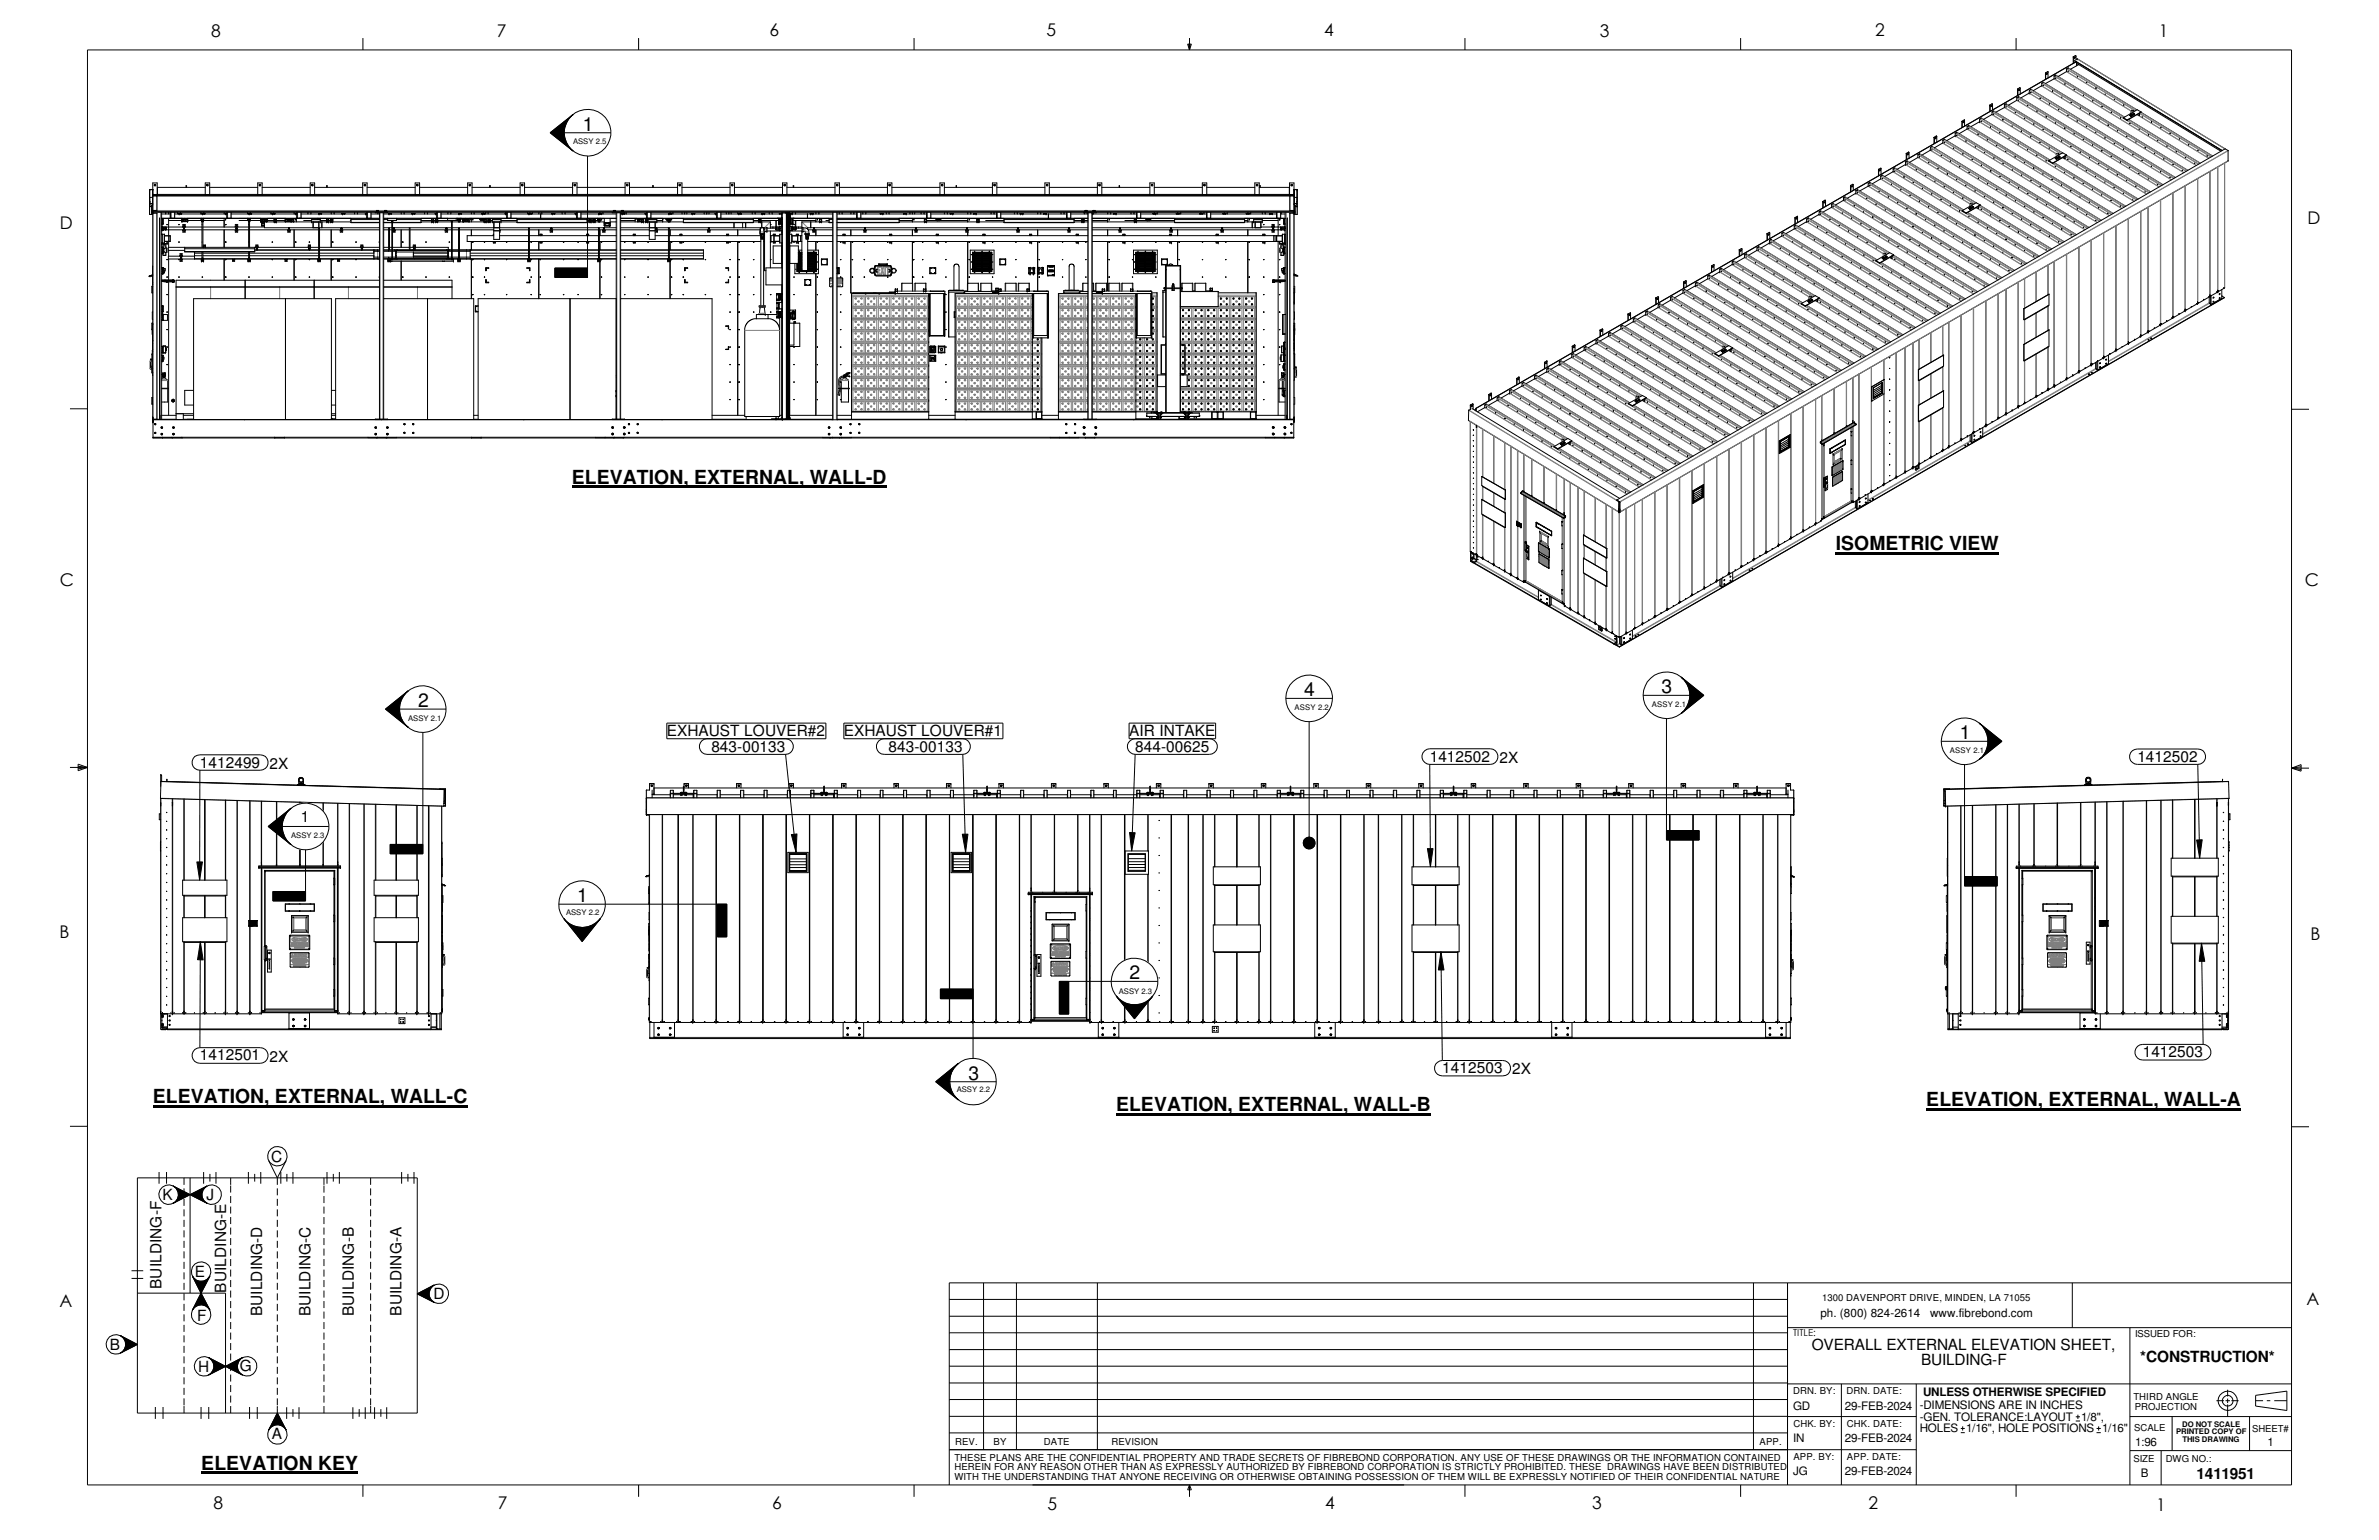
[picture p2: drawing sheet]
<svg xmlns="http://www.w3.org/2000/svg" width="432mm" height="279mm" viewBox="0 0 432 279" stroke-linecap="round" stroke-linejoin="round" font-family="sans-serif">
<defs><g id="words">
<g font-size="3.5">
<text x="105.8" y="23.7">1</text>
<text x="103.8" y="87.8">ELEVATION, EXTERNAL, WALL-D</text>
<text x="333.2" y="99.8">ISOMETRIC VIEW</text>
<text x="301.6" y="125.8">3</text>
<text x="75.9" y="128.3">2</text>
<text x="236.7" y="126.3">4</text>
<text x="355.7" y="134.1">1</text>
<text x="104.8" y="163.7">1</text>
<text x="205" y="177.7">2</text>
<text x="175.8" y="195.9">3</text>
<text x="27.7" y="200.2">ELEVATION, EXTERNAL, WALL-C</text>
<text x="202.6" y="201.5">ELEVATION, EXTERNAL, WALL-B</text>
<text x="349.6" y="200.7">ELEVATION, EXTERNAL, WALL-A</text>
<text x="36.5" y="266.6">ELEVATION KEY</text>
</g>
<g font-size="3.2">
<text x="38.3" y="6.6">8</text>
<text x="90.2" y="6.7">7</text>
<text x="139.7" y="6.5">6</text>
<text x="189.9" y="6.5">5</text>
<text x="240.4" y="6.6">4</text>
<text x="290.4" y="6.7">3</text>
<text x="340.4" y="6.5">2</text>
<text x="391.8" y="6.7">1</text>
<text x="10.9" y="41.5">D</text>
<text x="418.8" y="40.7">D</text>
<text x="10.8" y="106.3">C</text>
<text x="418.3" y="106.4">C</text>
<text x="10.8" y="170.2">B</text>
<text x="419.4" y="170.6">B</text>
<text x="10.8" y="237.2">A</text>
<text x="418.6" y="236.7">A</text>
<text x="38.8" y="273.8">8</text>
<text x="90.3" y="273.8">7</text>
<text x="140.2" y="273.8">6</text>
<text x="190.1" y="273.9">5</text>
<text x="240.5" y="273.8">4</text>
<text x="289" y="273.9">3</text>
<text x="339.1" y="273.9">2</text>
<text x="391.3" y="274.1">1</text>
</g>
<g font-size="2.8">
<text x="121" y="133.6">EXHAUST LOUVER#2</text>
<text x="129.1" y="136.4">843-00133</text>
<text x="153.2" y="133.6">EXHAUST LOUVER#1</text>
<text x="161.3" y="136.4">843-00133</text>
<text x="204.9" y="133.6">AIR INTAKE</text>
<text x="206" y="136.4">844-00625</text>
<text x="36.3" y="139.3">1412499</text>
<text x="48.9" y="139.4">2X</text>
<text x="259.5" y="138.2">1412502</text>
<text x="272.2" y="138.4">2X</text>
<text x="387.9" y="138.2">1412502</text>
<text x="54.6" y="149.1">1</text>
<text x="388.9" y="191.9">1412503</text>
<text x="36.3" y="192.4">1412501</text>
<text x="48.9" y="192.6">2X</text>
<text x="261.8" y="194.7">1412503</text>
<text x="274.4" y="194.9">2X</text>
<text x="49.2" y="210.7">C</text>
<text x="29.5" y="217.7">K</text>
<text x="37.5" y="217.6">J</text>
<text x="29.3" y="233.8" transform="rotate(-90 29.3 233.8)">BUILDING-F</text>
<text x="35.4" y="231.6">E</text>
<text x="35.8" y="239.7">F</text>
<text x="41.1" y="234.5" transform="rotate(-90 41.1 234.5)">BUILDING-E</text>
<text x="47.6" y="238.8" transform="rotate(-90 47.6 238.8)">BUILDING-D</text>
<text x="56.3" y="238.8" transform="rotate(-90 56.3 238.8)">BUILDING-C</text>
<text x="64.2" y="238.8" transform="rotate(-90 64.2 238.8)">BUILDING-B</text>
<text x="72.9" y="238.7" transform="rotate(-90 72.9 238.7)">BUILDING-A</text>
<text x="78.7" y="235.7">D</text>
<text x="19.9" y="244.9">B</text>
<text x="328.8" y="244.9">OVERALL EXTERNAL ELEVATION SHEET,</text>
<text x="35.9" y="248.8">H</text>
<text x="43.6" y="248.8">G</text>
<text x="348.7" y="247.7">BUILDING-F</text>
<text x="388.5" y="247.1">*CONSTRUCTION*</text>
<text x="49.4" y="261.1">A</text>
<text x="398.7" y="268.4">1411951</text>
</g>
<g font-size="2.1">
<text x="330.4" y="239">ph. (800) 824-2614</text>
<text x="350.4" y="239">www.fibrebond.com</text>
<text x="325.5" y="255.7">GD</text>
<text x="334.9" y="255.7">29-FEB-2024</text>
<text x="348.4" y="255.7">-DIMENSIONS ARE IN INCHES</text>
<text x="348.4" y="257.8">-GEN. TOLERANCE:LAYOUT</text>
<text x="349" y="253.2">UNLESS OTHERWISE SPECIFIED</text>
<text x="377.7" y="257.8">1/8&quot;,</text>
<text x="325.5" y="261.6">IN</text>
<text x="334.9" y="261.6">29-FEB-2024</text>
<text x="348.4" y="259.9">HOLES 1/16&quot;, HOLE POSITIONS 1/16&quot;</text>
<text x="387.6" y="262.4">1:96</text>
<text x="411.6" y="262.4">1</text>
<text x="325.5" y="267.6">JG</text>
<text x="334.9" y="267.6">29-FEB-2024</text>
<text x="388.6" y="267.9">B</text>
</g>
<g font-size="1.7">
<text x="330.7" y="236.1">1300 DAVENPORT DRIVE, MINDEN, LA 71055</text>
<text x="325.5" y="242.4">TITLE:</text>
<text x="387.5" y="242.7">ISSUED FOR:</text>
<text x="325.5" y="252.9">DRN. BY:</text>
<text x="335.2" y="252.9">DRN. DATE:</text>
<text x="387.2" y="254">THIRD ANGLE</text>
<text x="387.5" y="255.7">PROJECTION</text>
<text x="173.4" y="262.2">REV.</text>
<text x="180.3" y="262.2">BY</text>
<text x="189.5" y="262.2">DATE</text>
<text x="201.7" y="262.2">REVISION</text>
<text x="319.4" y="262.2">APP.</text>
<text x="325.5" y="258.9">CHK. BY:</text>
<text x="335.2" y="258.9">CHK. DATE:</text>
<text x="387.3" y="259.7">SCALE</text>
<text x="408.8" y="259.8">SHEET#</text>
<text x="173.2" y="268.6">WITH THE UNDERSTANDING THAT ANYONE RECEIVING OR OTHERWISE OBTAINING POSSESSION OF THEM WILL BE EXPRESSLY NOTIFIED OF THEIR CONFIDENTIAL NATURE</text>
<text x="173.2" y="266.8">HEREIN FOR ANY REASON OTHER THAN AS EXPRESSLY AUTHORIZED BY FIBREBOND CORPORATION IS STRICTLY PROHIBITED. THESE DRAWINGS HAVE BEEN DISTRIBUTED</text>
<text x="173.2" y="265">THESE PLANS ARE THE CONFIDENTIAL PROPERTY AND TRADE SECRETS OF FIBREBOND CORPORATION. ANY USE OF THESE DRAWINGS OR THE INFORMATION CONTAINED</text>
<text x="325.5" y="264.9">APP. BY:</text>
<text x="335.2" y="264.8">APP. DATE:</text>
<text x="387.2" y="265.3">SIZE</text>
<text x="393.1" y="265.3">DWG NO.:</text>
</g>
<g font-size="1.4">
<text x="104" y="26.2">ASSY 2.5</text>
<text x="74.1" y="130.8">ASSY 2.1</text>
<text x="234.9" y="128.9">ASSY 2.2</text>
<text x="299.8" y="128.3">ASSY 2.1</text>
<text x="353.9" y="136.7">ASSY 2.1</text>
<text x="52.8" y="152.1">ASSY 2.3</text>
<text x="102.7" y="166.1">ASSY 2.2</text>
<text x="203.1" y="180.3">ASSY 2.3</text>
<text x="173.7" y="198.2">ASSY 2.2</text>
<text x="395" y="260.2">PRINTED COPY OF</text>
<text x="396.1" y="258.8">DO NOT SCALE</text>
<text x="396.2" y="261.7">THIS DRAWING</text>
</g>
</g></defs>
<g fill="none" stroke="#000" stroke-width=".18">
<path d="M15.9 9.1h400v260.3h-400zM65.9 6.9v2.2M115.9 6.9v2.2M165.9 6.9v2.2M215.6 8h.6l-.3 1.1zM215.7 8l.2 1.1M215.9 6.9v2.2M216 8l-.1 1.1M265.9 6.9v2.2M315.9 6.9v2.2M361.1 19.1l.1 1.1M361.1 19.1v1.1"/>
<path d="M361.1 19.1h.1M361.4 19.2h.1l-.1 .1zM361.4 19.1v.2M361.6 18.8l.1 1.1M361.6 18.8l-.5 .3M361.6 18.8h.1M364.1 19.4h.1M364.1 18.8l-.3 .2v.5l-1.6 .9M364.1 18.8h.1M364.1 18.8l26.2 16M365.9 6.9v2.2M366.2 16.2l.1 1.1"/>
<path d="M366.2 16.2v1.1M366.2 16.2h.1M366.4 18.1h.1M366.4 17.5l-.3 .2v.5l-1.6 .9M366.4 17.5h.1M366.4 17.5l26.2 16M366.4 16.3h.2l-.1 .1zM366.5 16.3l-.1 .1M366.6 15.9l.1 1.2M366.6 15.9l-.4 .3M366.6 15.9h.1M368 19.1h.1"/>
<path d="M368.3 16.9v-.5l.3-.2 26.2 16M368.3 16.9h.1M368.3 16.9l-1.5 .9M368.6 16.8h.1M370.3 17.8h.1M370.3 17.8v.1M370.8 14.9l-.2 .2v.5l-1.6 .9M370.8 15.5h.1M370.8 14.9h.1M370.9 14.9l26.2 16M371.3 13.3v1.1M371.3 13.3h.1"/>
<path d="M371.5 13.4l.1-.1v.2zM371.5 13.3l-.1 .2M371.7 13v1.1M371.7 13l-.4 .3M371.7 13h.1M372 18.8h.1M372 18.8v.1M372.5 16.5h.1M372.5 16.5l.1 .1M373.1 14.2h.1M373.1 13.6l-.3 .2v.5l-1.5 .9M373.1 13.6h.1"/>
<path d="M373.1 13.6l12.5 7.7M373.6 19.9h.1M373.7 19.9h.1M374.2 17.6h.1M374.8 15.2h.1M375.4 12.9h.1M375.4 12.3l-.3 .2v.5l-1.6 .9M375.4 12.3h.1M375.4 12.3l12.5 7.6M375.9 18.6h.1M376.3 10.3l.1 1.2M376.3 10.3v1.2"/>
<path d="M376.3 10.3h.1M376.5 16.3h.1M376.5 10.5l.1-.1v.2zM376.6 11.3h.1M376.6 10.4l-.1 .1M376.7 10.1l.1 .8M376.7 10.1l-.4 .2M376.7 10.1h.1M376.8 11.2l-.2-.2 .3 .2M376.9 11.2l-109 62.9M376.9 11.2h.1M376.9 11.2v.7"/>
<path d="M376.9 11.2l26.4 16.1M376.9 11.5l26.2 15.9M377.1 13.9h.1M377 10.7h.1M377 10.7l26.9 16.3M377 10.7l-.2 .1M377.3 11.7h.1M377.3 11.7l-1.5 .9M377.6 19.6h.1M378.2 17.3h.1M378.7 14.9h.1M378.7 14.9l.1 .1"/>
<path d="M379.9 18.3h.1M380.4 16h.1M381.5 19.3h.1M382.1 17h.1M383.8 18h.1M385.4 19h.1M385.4 19l.1 .1M27.1 37.4l.5 .1M27.2 37.4h.1M27.2 34.4v4.5h.4v-1.6M27.2 34.4h.1M27.2 36.9v.1"/>
<path d="M27.2 34.4v3M27.2 37.4h.4M27.2 34.4h.6M27.2 36.5v.4M27.2 36.9h.1M27.2 36.9h.5M27.6 38.8h.1M27.6 38.4h.1M27.6 37.3h.1M27.7 35.8l-.5 .1M27.7 36.9l-.1 .1M27.7 37.1h.1"/>
<path d="M27.7 37.1l-.1 .2M27.7 34.4v2.7M27.7 38.5l-.1 .2M27.7 35.3h.1M27.7 35.2v.1M27.7 34.5h.1M27.7 38.4h207.2M27.7 35.6h.8v2.6h-.8M27.7 38.5h207.2M27.7 35.5h207.2M27.7 38.7h.8v37.4M28 33.5l.2-.1 .1 .3h-.2z"/>
<path d="M28.5 35.3h.1M28.5 35.3v-2.1h-.8v43.3M28.5 35.2h.1M29 39.6v36.5M29.3 38.5v4M29.3 38.8h1.6M29.3 39.6h39.6M29.4 39.9l.1 .1M29.4 39.9l.1 .1zM29.4 39.9h.1M29.5 39.6v1M29.5 39.6v1l.1-1"/>
<path d="M30.1 38.5v.3M30.6 38.5v.3M30.6 39.6v5.3M30.9 38.5v1.1h.8v-1.1M31 38.5v1.1M31.7 38.8h9.5M32.2 38.5v.3M32.4 38.8h.1M32.5 38.7l-.1 .1M32.5 38.7h.4M32.5 38.8h.1M32.8 38.5v.3"/>
<path d="M32.9 38.7l.1 .1M32.9 38.7l-.4 .1M33 39.6v.6h1.1M33.1 39.8l.1-.1 .1 .1zM33.3 39.7h.1M33.3 39.7l.1 .1a.15 .15 0 0 1-.2 .1 .15 .15 0 0 1-.1-.1 .15 .15 0 0 1 .1-.2l.1 .1M33.4 39.7l.2-.1 .1 .3h-.3zM33.4 39.7h.2v.2h-.2zM33.6 39.7h.1M33.7 39.8l.2-.1 .1 .1zM33.8 34v-.3l.1 .3M33.9 39.7h.1"/>
<path d="M34 39.7v.1a.15 .15 0 0 1-.1 .1 .15 .15 0 0 1-.2-.1 .15 .15 0 0 1 .2-.2v.1M34 39.6v.5M34.1 39.6v.6M36.4 38.5v.3M36.5 39.6v.4v-.4M36.5 39.6h.1M36.6 40h.1M36.6 40v.1h.3v-.1M36.6 40h.3M36.7 38.8h.1M36.7 40v-.3h.1v.3M36.7 38.7v.1"/>
<path d="M36.7 38.7h.5M36.9 40h.1M36.9 39.6h.1M36.9 39.6v.4M37 38.5v.3M37.2 38.7v.1M37.2 38.7l-.5 .1M37.3 34h-8.7v1.3M37.3 35.3v-2.1h.8v2.1M37.5 33.5l.2-.1 .1 .3h-.2zM38.1 34h8.7M40.7 38.5v.3"/>
<path d="M40.7 39.6v1.6M40.9 39.8l.1 .1zM40.9 38.8h.1M40.9 38.7v.1M40.9 38.7h.3M41 38.8h.1M41.2 38.8h-.3M41.2 38.5v1.1h.8v-1.1M41.2 38.5v1.1M42 38.8h11.9M44.9 38.5v.3M45 39.6v.4v-.4"/>
<path d="M45 39.6h.1M45.1 40h.1M45.1 40v.1h.2v-.1M45.1 40h.2M45.1 40v-.3h.2v.3M45.2 38.7l-.1 .1M45.2 38.7h.4M45.2 38.8h.1M45.3 40h.1M45.4 39.6v.4v-.4M45.4 39.6h.1M45.5 38.5v.3"/>
<path d="M45.6 38.7l-.5 .1M45.6 38.7l.1 .1M46.8 35.3v-2.1h.8v2.1M47 33.5l.2-.1 .1 .3h-.2zM47.3 39.6v.6M47.3 39.7h.1M47.4 39.8h.1M47.5 39.9h.1M47.5 39.7h.1M47.5 39.7v-.1a.15 .15 0 0 0-.2 .2 .15 .15 0 0 0 .2 .1 .15 .15 0 0 0 .1-.1v-.1M47.5 39.7h-.1v.2h.2v-.2M47.6 39.8h.1"/>
<path d="M47.6 34h8.7M47.7 39.8h.1M47.8 39.7h.1M47.9 39.7h.1M47.9 39.7l-.1-.1a.15 .15 0 0 0-.1 .2 .15 .15 0 0 0 .1 .1 .15 .15 0 0 0 .2-.1l-.1-.1M47.9 39.7h-.2l.1 .2h.1l.1-.2M47.9 39.8h.1M48 39.8h.1M48.1 39.7h.1M48.2 39.7l-.1-.1a.15 .15 0 0 0-.1 .2 .15 .15 0 0 0 .1 .1 .15 .15 0 0 0 .2-.1l-.1-.1M48.2 39.7h-.2v.2h.2l.1-.2M48.2 39.9h.1"/>
<path d="M48.2 39.7h.1M48.3 39.8h.1M48.3 39.7h.1M48.3 39.6v.6h-1M48.6 39.6v.7M49.1 38.5v.3M49.4 38.8h.1M49.4 38.7v.1M49.4 38.7h.5M49.7 38.5v.3M49.8 39.9h.1M49.8 39.9l-.1 .4"/>
<path d="M49.8 39.9v.4M49.9 38.7l-.5 .1M49.9 38.7v.1M50 39.8l.1 .1zM50.1 39.9h.1M50.1 39.9v.4M51.8 39.6v.7M51.8 39.6v.5M51.8 39.9h.1M51.9 39.8h.1M52 39.6l-.1 .2 .2 .1v-.2M52.1 39.7h.1"/>
<path d="M52.2 39.7h.2v.2h-.2zM52.2 39.9h.1M52.2 39.7h.1M52.3 39.7h.1M52.4 39.6v.1M52.4 39.9h.1M52.4 39.7h.1M52.5 39.8h.1M52.6 39.7l-.1 .1M52.7 39.7h-.2v.2h.2v-.2M52.7 39.6v.1M52.7 39.9h.1"/>
<path d="M52.7 39.7h.1M52.8 39.7v.2M52.8 39.9h.1M52.8 39.6v.6M52.9 39.7l-.1 .2M53.1 39.7v-.1a.15 .15 0 0 0-.2 .2 .15 .15 0 0 0 .2 .1 .15 .15 0 0 0 .1-.1v-.1M53.1 39.7h-.1v.2h.2v-.2M53.1 39.7h.1M53.3 39.6v.6h-1.5h1.5M53.4 38.5v.3M53.5 39.6l.2 .3M53.6 38.8h.1"/>
<path d="M53.6 38.7v.1M53.6 39.8l.1 .1M53.6 38.7h.3M53.7 38.8h.1M53.7 39.9l.1-.1v.5M53.9 38.8h-.3M53.9 38.5v1.1h.8v-1.1M53.9 38.5v1.1M54.4 39.6h.1M54.7 38.8h11.9M55.9 38.5v.3M56.3 35.3v-2.1h.8v2.1"/>
<path d="M56.4 38.5v.3M56.6 33.5l.2-.1 .1 .3h-.3zM57.1 34h8.7M57.7 39.6v.2M57.7 39.6h.1M57.8 38.8h.1M57.8 39.8v-.1h.2v.1M57.9 38.7l-.1 .1M57.9 38.7h.4M57.9 38.8h.1M58.1 39.6h.1M58.1 39.6v.2"/>
<path d="M58.1 39.9l-1.5-.1v.5M58.1 39.6v.7M58.3 38.7l-.4 .1M58.3 38.7l.1 .1M59.3 33.7h.1M59.3 33.7v.3M59.3 39.9h.1M59.3 39.9v.4M59.4 33.7h.1M59.4 33.7v.3M59.6 39.8v.1zM59.6 39.9h.1"/>
<path d="M59.6 39.9v.4M60 39.9h.1M60 39.9v.4M60.1 39.8l-.1 .1v.4M60.1 38.5v.3M60.1 39.6v.7M60.3 39.8l.1 .1M60.3 39.9h.1M60.3 39.8v.1M60.4 39.9h.1M60.4 39.9v.4M60.7 38.5v.3"/>
<path d="M62.1 38.8h.1M62.1 38.7v.1M62.1 38.7h.5M62.6 38.7v.1M62.6 38.7l-.5 .1M63.7 39.6v.8h5.2M63.7 39.8h5.2M64.3 38.5v.3M64.9 38.5v.3M65.8 35.3v-2.1h.8v2.1M66.1 33.5l.2-.1 .1 .3h-.2zM66.3 38.8h.1"/>
<path d="M66.4 38.8h.1M66.6 38.5v1.1h.8v-1.1M66.6 38.8h-.3M66.6 34h8.8M67.4 38.8h1.5M68.1 38.5h2.3M68.4 38.2h.1M68.4 38.2v.2M68.6 38.6v.2M68.6 38.2v.2M68.7 38.2v.2M68.7 38.2h-.4v.2"/>
<path d="M68.9 38.6v37.4M69.6 38.8h9.7M69.6 39.6h42.2M69.6 39.8h.8M69.6 38.6v37.4M69.8 38.4v-.2h.4v.2M69.9 38.2v.2M70.1 38.2v.2M70.4 39.6v.4h1.6v-.4M70.5 38.8h.1M70.6 38.7l-.1 .1M70.6 38.7h.4"/>
<path d="M70.6 38.8h.1M71 38.8h-.4M71 38.7l.1 .1M71 38.7v.1M71 38.8h.1M72 39.8h4.4M72.8 38.5v.3M73.4 38.5v.3M74.8 38.8h.1M74.8 38.7v.1M74.8 38.7h.5M75.3 38.7v.1"/>
<path d="M75.3 38.7l-.5 .1M75.4 35.3v-2.1h.8v2.1M75.6 33.5l.2-.1 .1 .3h-.2zM76.2 34h8.7M76.4 39.6v.8h-5.2M77 38.5v.3M77.6 38.5v.3M78.4 39.9h.1M78.4 39.9l-.1 .4M78.4 39.9v.4M78.6 39.8l.1 .1zM78.7 39.9h.1"/>
<path d="M78.7 39.9v.4M79 38.8h.1M79 38.7v.1M79 38.7h.3M79.1 38.8h.1M79.1 39.9l.1-.1-.2 .1v.4M79.1 39.9h.1M79.1 39.9v.4M79.3 38.8h-.3M79.3 38.5v1.1h.8v-1.1M79.3 38.5v1.1M79.4 39.9l-.1-.1 .2 .1v.4"/>
<path d="M79.4 39.9h.1M79.4 39.9v.4M80.1 38.8h11.9M81.2 39.6v.4M81.3 38.5v.3M81.8 38.5v.3M82.8 39.6v.4M83.1 39.6v.4v-.4M83.1 39.6h.1M83.2 40h.1M83.2 40v.1h.2v-.1M83.2 40h.2"/>
<path d="M83.2 38.8h.1M83.2 40v-.3h.2v.3M83.3 38.7l-.1 .1M83.3 38.7h.4M83.3 38.8h.1M83.4 40h.1M83.5 39.6v.4M83.5 39.6h.1M83.5 39.6v.7M83.7 38.7l-.4 .1M83.7 38.7l.1 .1M83.9 39.6l-.3 .3-.1-.1"/>
<path d="M84 39.6v.6M84 39.6v.5M84.1 39.6v.6M84.2 39.9h.1M84.2 39.7h.1M84.3 39.7v-.1a.15 .15 0 0 0-.2 .2 .15 .15 0 0 0 .2 .1 .15 .15 0 0 0 .1-.1v-.1M84.3 39.7h-.1v.2h.2v-.2M84.3 39.7h.1M84.5 39.9h.1M84.5 39.7h.1M84.6 39.7h.1M84.7 39.7l-.2-.1-.1 .2 .2 .1 .2-.2"/>
<path d="M84.9 39.9h.1M84.9 35.3v-2.1h.8v2.1M84.9 39.7h.1M85 39.7l-.1-.1a.15 .15 0 0 0-.2 .2 .15 .15 0 0 0 .2 .1 .15 .15 0 0 0 .1-.1v-.1M85 39.7h-.2v.2h.2v-.2M85 39.7h.1M85.1 33.5l.2-.1 .1 .3h-.2zM85.1 39.6v.6M85.2 39.6l.3 .3 .1-.1M85.6 38.5v.3M85.6 39.6v.7M85.7 34h8.7"/>
<path d="M85.8 39.8l.1 .1zM86.1 38.5v.3M87 39.7l.1 .1h.9M87 39.6v.1M87 39.7h1.1M87.1 39.8h.1M87.1 39.8l.1 .2h.6M87.1 39.8l.8 .1M87.2 40h.6M87.5 38.8h.1M87.5 38.7v.1M87.5 38.7h.5"/>
<path d="M87.7 38.5v.3M87.8 40v.3M87.9 39.9l-.1 .1M88 38.7v.1M88 38.7l-.5 .1M88.1 39.7l-.2 .1v.5M88.1 39.6v.1M88.1 39.8l.1 .1zM88.1 38.5v.3M88.2 39.9h.1M88.2 39.9v.4M88.6 39.9l.1-.1-.1 .1v.4"/>
<path d="M88.6 39.9h.1M88.6 38.5v.3M88.6 39.9v.4M88.9 33.7h.1M88.9 33.7v.3M88.9 39.9v-.1l.1 .1v.4M88.9 39.9h.1M88.9 39.9v.4M91.7 38.8h.1M91.7 38.5v.3h.3M91.7 38.7v.1M91.7 38.7h.3"/>
<path d="M91.8 38.8h.1M92 38.5v1.1h.8v-1.1M92 38.5v1.1M92.8 38.8h11.9M93.9 39.6v.8h12.7v-.8M93.9 39.8h12.7M94.4 35.3v-2.1h.8v2.1M94.7 33.5l.2-.1 .1 .3h-.3zM95.2 34h8.7M95.8 38.5v.3M95.9 38.8h.1M96 38.7l-.1 .1"/>
<path d="M96 38.7h.4M96 38.8h.1M96.2 38.5v.3M96.4 38.7l-.4 .1M96.4 38.7l.1 .1M96.6 38.5v.3M97.8 38.5v.3M98.1 39.6h.1M98.1 38.8v.8M98.3 38.5v.3M100.2 38.8h.1M100.2 38.7v.1"/>
<path d="M100.2 38.7h.5M100.7 38.7v.1M100.7 38.8h-.5M102 38.5v.3M102.6 38.5v.3M103.9 35.3v-2.1h.8v2.1M104.2 33.5l.2-.1 .1 .3h-.2zM104.4 38.8h.1M104.4 38.7v.1M104.4 38.7h.3M104.5 38.8h.1M104.6 38.5v.3"/>
<path d="M104.7 38.8h-.3M104.7 38.5v1.1h.8v-1.1M104.7 34h8.8M104.7 38.5v1.1M105.5 38.8h6.3M106.9 39.9h.1M106.9 39.9v.4M107.2 39.8l.1 .1zM107.3 39.9h.1M107.3 39.9v.4M107.6 39.9l.1-.1zM107.6 39.9v.4"/>
<path d="M107.7 39.9h.1M108 39.9l-.1-.1 .1 .1v.4M108 39.9h.1M108 39.9v.4M108.5 39.6v.4v-.4M108.5 39.6h.1M108.6 40h.1M108.6 40v.1h.2v-.1M108.6 40h.2M108.6 38.8h.6M108.6 40v-.3h.2v.3M108.7 38.8h.1"/>
<path d="M108.8 40h.1M108.9 39.6h.1M108.9 40h.1M108.9 38.5v.3M108.9 39.6v.7M109.1 38.8h.1M109.1 39.9l.1-.1zM109.4 38.5v.3M109.7 39.6v1.4h1v-1.4M111.1 38.5h2.3M111.3 38.4v-.2h.4v.2M111.4 38.2v.2"/>
<path d="M111.6 38.2v.2M111.7 38.2h.1M111.8 38.6v37.4M112.6 38.8h4.8M112.6 39.6h29.3M112.6 38.6v37.4M112.8 38.2h.1M112.9 38.2v.2M112.9 38.8h.1M112.9 38.7v.1M112.9 38.7h.5M113.1 38.2v.2"/>
<path d="M113.1 38.6v.2M113.2 38.2v.2M113.2 38.2h-.4v.2M113.4 38.7v.1M113.4 38.7l-.5 .1M113.5 35.3v-2.1h.8v2.1M113.7 38.5v.3M113.7 33.5l.2-.1 .1 .3h-.2zM114.3 34h8.7M115.6 39.6l-.2 .3-.1-.1v.5M115.7 39.6v.6M115.8 39.6v.5"/>
<path d="M116 39.7v-.1a.15 .15 0 0 0-.2 .2 .15 .15 0 0 0 .1 .1 .15 .15 0 0 0 .2-.1l-.1-.1M116 39.7h-.2l.1 .2h.1l.1-.2M116 39.7h.1M116.3 39.7h-.1v.2h.2v-.2M116.3 39.6v.1M116.5 39.8l-.1 .5M116.5 39.9h.1M116.5 39.8h.1M116.5 39.8v.5M116.6 39.7h-.1v.1M116.6 39.7h-.1v.2h.2v-.2M116.6 39.7h.1"/>
<path d="M116.7 39.7v.2h-.2M116.7 39.7h.1M116.7 39.8l.1 .1zM116.8 39.9h.1M116.8 39.6v.7M117 39.6l.2 .2M117.1 38.8h.3M117.1 38.7v.1M117.1 38.7h.3M117.2 38.8h.1M117.2 39.9h.1M117.2 39.8l-.1 .5"/>
<path d="M117.2 39.9l.1-.1v.5M117.2 39.8v.1M117.2 39.9v.4M117.3 38.5v.3M117.4 38.5v1.1h.8v-1.1M117.4 38.5v1.1M117.5 39.9l-.1-.1 .2 .1v.4M117.5 39.9h.1M117.5 39.9v.4M118.2 38.8h11.9M118.5 33.7h.1M118.5 33.7v.3"/>
<path d="M120.3 39.6v.7M120.5 39.7h.1M120.8 39.6v.1M120.8 39.7l.1 .1M120.8 39.7h1M120.9 39.8h.1M120.9 39.8l.1 .2M120.9 39.8h.8M121 40h.5M121 40h.6M121.3 38.8h.1M121.4 38.7l-.1 .1"/>
<path d="M121.4 38.7h.4M121.4 38.8h.1M121.6 40h-.1M121.6 40h.1M121.6 38.5v.3M121.6 40v.3M121.7 39.8l-.1 .2M121.7 39.8h.1M121.8 38.7l-.4 .1M121.8 38.7l.1 .1M121.8 39.8l.1 .1zM121.8 39.6v.1"/>
<path d="M121.8 39.7v.1h-.9M122.1 38.5v.3M123 35.3v-2.1h.8v2.1M123.2 33.5l.2-.1 .1 .3h-.2zM123.8 38.5v.3M123.8 34h8.7M124 39.6v.8h12.7v-.8M124 39.8h12.7M124.2 38.5v.3M124.7 38.5v.3M125.6 38.8h.1M125.6 38.7v.1"/>
<path d="M125.6 38.7h.5M126.1 38.7l-.5 .1M126.1 38.7v.1M127.8 38.5v.3M128.3 38.5v.3M128.7 38.5v.3M129.8 38.8h.1M129.8 38.7v.1M129.8 38.7h.3M129.9 38.8h.1M130.1 38.8h-.3M130.1 38.5v1.1h.8v-1.1"/>
<path d="M130.1 38.5v1.1M130.9 38.8h11M131.8 38.5v.3M132.3 38.5v.3M132.5 35.3v-2.1h.8v2.1M132.7 38.5v.3M132.8 33.5h.3v.2h-.3zM133.3 34h8.7M133.9 38.5v.3M134 38.8h.1M134.1 38.7l-.1 .1M134.1 38.7h.4"/>
<path d="M134.1 38.8h.1M134.4 38.5v.3M134.5 38.7l-.4 .1M134.5 38.7l.1 .1M136.5 38.5v.3M137.1 38.5v.3M137.8 39.9h.1M137.8 39.9v-.1h-.1v.5M137.8 39.9v.4M138 39.8l.1 .1zM138.1 39.9h.1M138.1 39.9v.4"/>
<path d="M138.3 38.8h.5M138.3 38.8h.1M138.7 38.8h.1M138.8 38.8h.1M139.6 38.5v.3M140.2 38.5v.3M141.1 39.6h.9v36.5l-.1-.4M141.4 39.6v1h.6M141.4 39.9l.1 .1zM141.4 39.6v1M141.4 38.8h.5v1.6M141.8 39.8v-.1h-.2v.2h.2"/>
<path d="M141.8 39.9h.1M141.9 38.8h.1M141.9 39.6h.1M141.9 39.8a.15 .15 0 0 0-.1-.2 .15 .15 0 0 0-.2 .2 .15 .15 0 0 0 .1 .1h.1M141.9 38.7h1.4M141.9 38.5v37.6M142 38.5v.2M142 35.3v-2.1h.8v2.1M142.3 33.5h.3v.2h-.2zM142.5 38.5v.2M142.6 38.5v.2M142.7 38.7v37.3"/>
<path d="M142.8 38.5v37.5M142.8 34h8.8M143 38.5v37.4M143.1 38.5v37.4M143.3 38.5v37.6M143.3 39.6h.8M143.3 38.8h7.8M143.3 39.6h.1M143.3 39.5h.1M143.3 39.6v.8M143.3 39.6h7.8M143.4 39.8l.2-.1v.2h-.1"/>
<path d="M143.4 39.8l.1-.1 .1 .1-.1 .1zM143.4 39.8h.1M143.5 39.6h.1M143.5 38.8v.8M143.8 38.8h.1M143.8 39.9v.1zM143.8 38.8h-.5v.7M143.8 38.5v.3M143.8 39.6v1M143.9 39.6v1M144 34v-.3l.1 .3M144.4 38.5v.3"/>
<path d="M146.6 39.6h.1M146.6 38.8v.8M147.1 38.8l.5-.1-.5 .1M147.2 38.8h.1M147.5 38.8h.1M148.1 38.5v.3M148.1 39.6v.7M148.3 39.8l.1 .1zM148.6 38.5v.3M148.8 39.9h.1M148.8 39.9v-.1l-.1 .1v.4M148.8 39.9v.4"/>
<path d="M149.1 39.9h.1M149.1 39.9l-.1-.1 .1 .1v.4M149.1 39.9v.4M150.5 39.6v.8h.6M150.5 39.8h.6M151.1 38.5v37.7M151.6 35.3v-2.1h.8v2.1M151.8 33.5h.3v.2h-.2zM151.9 38.5v37.7M151.9 38.8h3.6M151.9 39.6h45.5M151.9 39.8h11.3"/>
<path d="M152.3 38.5v.3M152.4 34h8.7M152.9 38.5v.3M154.4 38.5v.3M155 38.5v.3M155.5 38.5v1.1h.8v-1.1M155.5 38.5v1.1M156.3 38.8h11.9M156.6 38.5v.3M157.1 38.5v.3M159.8 38.8l.5-.1-.5 .1M160.2 38.8h.1"/>
<path d="M160.9 38.5v.3M161.1 35.3v-2.1h.8v2.1M161.4 33.5h.2v.2h-.2zM161.4 38.5v.3M161.9 34h8.7M163.2 39.6v.8h-11.3M164 38.8l.5-.1-.5 .1M164.5 38.8h.1M165.1 38.5v.3M165.6 38.5v.3M165.6 39.6v.7M165.8 39.8l.1 .1z"/>
<path d="M166 38.5v.3M167.2 38.5v.3M167.7 38.5v.3M167.8 39.9h.1M167.8 39.9l.1-.1-.1 .1v.4M167.8 39.9v.4M168.1 39.9h.1M168.1 39.9v-.1l.1 .1v.4M168.1 39.9v.4M168.2 38.5v1.1h.8v-1.1M168.2 38.5v1.1M169 38.8h11.9"/>
<path d="M169.8 39.7l.1 .1h.9M169.8 39.6v.1M169.8 39.7h1.1M169.9 39.8h.1M170 39.8v.2h.6M170 39.8h.7M170.1 40h.5M170.6 35.3v-2.1h.8v2.1M170.7 39.8l-.1 .2M170.7 39.8h.1M170.9 39.6v.1M170.9 39.7l-.2 .1"/>
<path d="M170.9 33.5h.3v.2h-.3zM171.4 34h8.7M171.4 38.5v.3M172 38.5v.3M172.5 38.8h.5h-.5M172.9 38.8h.1M173.6 33.7h.1M173.6 33.7v.3M175.6 38.5v.3M175.6 39.6v.7M175.9 39.9l.1-.1zM176.2 38.5v.3"/>
<path d="M176.7 38.8l.5-.1-.5 .1M177.2 38.8h.1M177.3 39.9h.1M177.3 39.9l.1-.1-.1 .1v.4M177.3 39.9v.4M177.6 39.8l.1 .1zM177.7 39.9h.1M177.7 39.9v.4M179.9 38.5v.3M180.1 35.3v-2.1h.8v2.1M180.4 33.5h.3v.2h-.2zM180.4 38.5v.3"/>
<path d="M180.9 38.5v1.1h.8v-1.1M180.9 34h8.8M180.9 38.5v1.1M181.7 38.8h11.9M182.2 39.6v.8h12.7v-.8M182.2 39.8h12.7M184.1 38.5v.3M184.7 38.5v.3M185.2 38.8l.5-.1-.5 .1M185.3 38.8h.1M185.6 38.8h.1M188.3 38.5v.3"/>
<path d="M188.9 38.5v.3M189.4 38.8l.5-.1-.5 .1M189.7 35.3v-2.1h.8v2.1M189.9 38.8h.1M189.9 33.5h.3v.2h-.2zM190.3 39.6h.1M190.3 38.8v.8M190.5 34h8.7M192.6 38.5v.3M193.1 38.5v.3M193.6 38.5v1.1h.8v-1.1M193.6 38.5v1.1"/>
<path d="M194.4 38.8h3M196.4 39.9h.1M196.4 39.9l.1-.1-.2 .1v.4M196.4 39.9v.4M196.7 39.9h.1M196.7 39.9l-.1-.1 .2 .1v.4M196.7 38.5h2.3M196.7 39.9v.4M196.8 38.6v.2M196.9 38.4v-.2h.4v.2M197 38.2v.2M197.2 38.2v.2"/>
<path d="M197.3 38.2h.1M197.4 38.6v.2M197.4 38.6v37.4M198.2 38.7l.2 .1h-.2M198.2 38.8h8.1M198.2 39.6h35.1M198.2 38.6v37.4M198.3 38.8h.1M198.4 38.2h.1M198.5 38.2v.2M198.7 38.2v.2M198.8 38.2v.2"/>
<path d="M198.8 38.2h-.4v.2M199.2 35.3v-2.1h.8v2.1M199.5 33.5h.2v.2h-.2zM200 34h8.7M201 38.5v.3M201 39.6v.7M201.3 39.9l.1-.1zM201.6 38.5v.3M202.1 38.8l.5-.1-.5 .1M202.6 38.8h.1M203.2 33.7h.1M203.2 33.7v.3"/>
<path d="M205.3 38.5v.3M205.8 38.5v.3M205.9 39.9h.1M205.9 39.9l.1-.1-.1 .1v.4M205.9 39.9v.4M206.2 39.9h.1M206.2 39.9v-.1l.1 .1v.4M206.2 39.9v.4M206.3 38.5v1.1h.8v-1.1M206.3 38.5v1.1M207.1 38.8h11.9M207.9 39.6v.1"/>
<path d="M207.9 39.7l.1 .1M207.9 39.7h1.1M208 39.8h.9M208 39.8h.1M208.1 39.8v.2h.6M208.1 39.8h.7M208.2 40h.5M208.7 35.3v-2.1h.8v2.1M208.8 39.8l-.1 .2M209 39.7l-.2 .1M209 39.6v.1M209 33.5h.3v.2h-.3z"/>
<path d="M209.5 34h8.7M209.5 38.5v.3M209.8 38.7l-.5 .1M209.8 38.7v.1M209.8 38.8h-.5M209.8 38.8h.1M210.1 38.5v.3M213.2 39.6v.8h12.7v-.8M213.2 39.8h12.7M213.5 38.7v.1M213.5 38.7h.5M213.7 38.5v.3"/>
<path d="M214 38.7v.1M214 38.7l-.4 .1M214.3 38.5v.3M217.8 38.7l-.1 .1M217.8 38.7v.1M217.8 38.7h.4M218 38.5v.3M218.2 38.7l-.4 .1M218.2 38.7l.1 .1M218.2 35.3v-2.1h.8v2.1M218.5 33.5h.3v.2h-.2zM218.5 38.5v.3"/>
<path d="M219 38.5v1.1h.8v-1.1M219 34h8.8M219 38.5v1.1M219.8 38.8h11.9M222 38.7v.1M222 38.7h.5M222.2 38.5v.3M222.5 38.7l-.5 .1M222.5 38.7v.1M222.8 38.5v.3M226.2 38.7v.1M226.2 38.7h.5"/>
<path d="M226.5 38.5v.3M226.5 39.6v.7M226.7 38.7v.1M226.7 38.7l-.4 .1M226.7 39.8l.1 .1zM227 38.5v.3M227.8 35.3v-2.1h.8v2.1M228 33.5l.2-.1 .1 .3h-.2zM228.6 34h5.4v1.3M228.6 34v-.3l.1 .3M229.1 38.5v.3M229.7 38.5v.3"/>
<path d="M230.4 38.8h.6M230.5 38.8h.1M230.9 38.8h.1M231.7 38.5v1.1h.8v-1.1M231.7 38.5v1.1M232 39.6v3.2M232.2 39.9l.1-.1zM232.5 38.8h.8M232.5 38.5v.3M233 39.6v1M233.1 39.9l.1 .1zM233.1 39.6v1"/>
<path d="M233.3 38.5v37.6M233.7 39.6l-.1 36.5M234 35.3h.1M234 35.2h.1M234.1 35.3v-2.1h.8v43.3M234.3 33.5l.2-.1 .1 .3h-.2zM234.9 38.5l.2 .2M234.9 35.3h-207.2M234.9 35.2v.1M234.9 34.5h.1M234.9 35.6h.1M234.9 35.3h.1"/>
<path d="M234.9 38.2h.1M234.9 38.7h.1M234.9 35.6h-.8v2.6h.8M234.9 38.8h.1M234.9 37.1h.1M234.9 38.7h-.8v37.4M234.9 36.9v.1M234.9 37.1l.1 .2M234.9 35.8l.5 .1M234.9 36.9h.1M234.9 36.9v-2.5v2.7M234.9 36.9h.5"/>
<path d="M235 37.4h.4M235 38.4h.1M235 37.3h.1M235.4 36.9h.1M235.4 37.4h.1M235.4 34.4v4.5h-.4v-1.6M235.4 34.4h.1M235.4 36.9v.1M235.4 34.4v3M235.4 34.4h-.5M235.4 36.5v.4M235.5 37.4l-.5 .1"/>
<path d="M325.8 39.5v1.1M325.8 39.5h.1M326.1 39.6v.2zM326.1 39.6l-.1 .1M326.2 39.2l.1 1.2M326.2 39.2l-.4 .3M326.2 39.2h.1M328.2 39.5l-.3 .2v.5M328.2 39.5h.1M328.2 39.5l12.5 7.7M330.2 38.9h.1M330.2 38.9l-1.6 .9"/>
<path d="M330.5 38.3l-.3 .1v.5M330.5 38.8h.1M330.5 38.3h.1M330.5 38.8v.1M330.5 38.3l12.4 7.5M330.8 36.6l.1 1.1M330.8 36.6v1.1M330.8 36.6h.1M330.9 38.5l1.5-.9v-.5l.3-.1 26.2 15.9M331 36.7h.2l-.1 .1zM331.2 36.7l-.2 .1M331.3 36.3v1.2"/>
<path d="M331.3 36.3l-.5 .3M331.3 36.3h.1M332.1 39.8h.1M332.1 39.8v.1M332.7 37.5h.1M334.4 38.6h.1M334.9 35.7l-.3 .2v.5l-1.5 .8M334.9 36.3h.1M334.9 35.7h.1M334.9 35.7l26.2 16M335.9 33.7l.1 1.1M335.9 33.7v1.1"/>
<path d="M335.9 33.7h.1M336.1 39.6h.1M336.1 33.7h.2l-.2 .3zM336.2 33.7l-.1 .2M336.3 33.4l.1 1.1M336.3 33.4l-.4 .3M336.3 33.4h.1M336.5 37.3h.1M336.8 35.1h.1M336.8 35.1l-1.5 .9M337.1 35h.1M337.1 34.4l-.3 .1v.6"/>
<path d="M337.1 34.4h.1M337.1 34.4l26.2 16M338.2 38.4h.1M338.8 36h.1M339.1 33.7v.1M339.1 33.8l-1.5 .8M339.4 33.1l-.3 .2v.4M339.4 33.7h.1M339.4 33.1h.1M339.4 33.1l26.2 16M339.8 33.4l1.5-.9 .1-.6 .3-.1 26.2 16M339.9 39.4h.1"/>
<path d="M340.5 37h.1M341 30.7v1.2M341 30.7h.1M341.1 34.7h.1M341.2 30.9l.1-.1-.1 .2zM341.3 30.8l-.2 .2M341.4 30.5v1.1M341.4 30.5l-.4 .2M341.4 30.5h.1M341.6 32.4h.1M342.1 32l1.5-.8v-.6l.3-.1 12.5 7.6M342.2 38.1h.1"/>
<path d="M342.7 35.7h.1M343.3 33.4h.1M343.9 39.1h.1M343.9 31.1h.1M344.4 36.7h.1M344.4 36.7l.1 .1M345 34.4h.1M345 34.4v.1M345.6 32.1h.1M345.9 29.8h.1M345.9 29.8l-1.6 .9M346 27.9l.1 1.1"/>
<path d="M346 27.9h.1M346 27.9v1.1M346.1 37.8h.1M346.2 29.8h.1M346.2 29.2l-.3 .1v.5M346.2 29.2h.1M346.2 29.2l12.4 7.6M346.2 27.9h.2l-.1 .2zM346.3 27.9l-.1 .2M346.4 27.6l.1 1.1M346.4 27.6l-.4 .3M346.4 27.6h.1"/>
<path d="M346.7 35.4h.1M346.7 35.4v.1M347.3 33.1h.1M347.8 38.8h.1M347.8 30.8h.1M348.4 36.5h.1M348.4 27.9l-.3 .2v.5l-1.5 .9M348.4 28.4h.1M348.4 27.9h.1M348.4 27.9l26.2 16M348.4 28.4v.1M349 34.2h.1"/>
<path d="M349.5 39.8h.1M349.5 31.8h.1M350.1 37.5h.1M350.1 29.5h.1M350.6 35.2h.1M350.6 27.2h.1M350.6 26.6l-.2 .2v.5l-1.6 .9M350.6 26.6h.1M350.7 26.6l26.2 16M351 24.9l.1 1.1M351 24.9v1.2M351 24.9h.1"/>
<path d="M351.1 26.8l1.5-.8v-.6l.3-.1 26.2 16M351.2 32.9h.1M351.3 25l.1 .1-.2 .1zM351.4 25l-.2 .1M351.5 24.7v1.1M351.5 24.7l-.5 .2M351.5 24.7h.1M351.7 38.5h.1M351.7 38.5v.1M351.7 30.5h.1M352.3 36.2h.1M352.3 28.2h.1"/>
<path d="M352.9 33.9h.1M352.9 25.9h.1M353.4 39.5h.1M353.4 39.5v.1M353.4 31.5h.1M353.4 31.5l.1 .1M354 37.2h.1M354 37.2v.1M354 29.2h.1M354 29.2v.1M354.5 34.9h.1M354.6 26.9h.1"/>
<path d="M354.9 24.6h.1M354.9 24.6l-1.6 .9M355.2 24.6h.1M355.1 32.6h.1M355.2 24l-.3 .1v.5M355.2 24h.1M355.2 24l26.2 16M355.7 38.3h.1M355.7 30.2h.1M355.7 30.2v.1M356.1 22l.1 1.1M356.1 22v1.2"/>
<path d="M356.1 22h.1M356.2 38.2l.7 .5M356.2 35.9h.1M356.3 27.9h.1M356.3 22.1h.1v.2l-.1-.1zM356.4 22.1l-.1 .1M356.5 21.8l.1 1.1M356.5 21.8l-.4 .2M356.5 21.8h.1M356.8 33.6h.1M356.8 25.6h.1M356.9 38.7h.1"/>
<path d="M357.1 38.6l13 7.9M357.3 23.3h.1M357.4 39.3h.1M357.3 22.8l-.3 .1v.5l-1.4 .9M357.3 22.8h.1M357.3 22.8l26.2 15.9M357.3 37.8l.3 .1M357.3 37.8l.3 .2M357.4 31.3h.1M357.5 37.7v.1M357.5 37.8h.2M357.5 37.7h.1"/>
<path d="M357.5 37.7l-.2 .1M357.5 37.5v.1M357.5 37.6v.1M357.5 37.8h.1M357.5 37.6h.1M357.5 37.4l-1.3 .8M357.6 36.9l-.1 .6M357.6 36.9a.39 .39 0 0 1 .4 .5M357.6 37.8h-.1M357.6 37.7h.1M357.6 37.8h.1M357.6 36.9l.1 .1"/>
<path d="M357.6 37.7v.1M357.6 37.9v.1M357.6 37h.2a.22 .22 0 0 1 .2 .2 .22 .22 0 0 1-.2 .2l-.2-.2zM357.6 37.5h.1M357.6 37.7l.1 .1M357.6 37.5l.3 .1M357.7 37.5l-.2 .1M357.7 37.7v.1M357.7 37.8h-.1M357.8 37.8h.2M357.8 37.8l-.2 .2M357.8 37.8l-.2 .1"/>
<path d="M357.9 37h.1M357.9 37.6h.1M357.9 37.7h.1M357.9 37.6l-.1 .2M357.9 37.6v.1M357.9 37.2l-.2 .1M358 29h.1M358 37.4l-.2 .1M358 37.4v.1M358 37.8h.1M358 37.4l.1 .1M358 37.5h.1"/>
<path d="M358 37.5v.3M358 37.2l.7-.4 .7 .4M358.1 37.5h.1M358.1 37.7l-.3 .1M358.1 37.5v.1M358.2 37.5v.1M358.2 37.5l-.2 .2M358.5 34.6h.1M358.5 26.6h.1M358.7 37.6l.4 .2M359 24.3h.1M359 24.3v.1"/>
<path d="M359.1 32.3h.1M359.1 37.4v.4zM359.3 22.1v-.5l.3-.2 12.5 7.6M359.3 22.1h.1M359.3 22.1l-1.6 .9M359.4 37.3l13 7.9M359.4 37.2l-2.5 1.5M359.6 22h.1M359.6 38h.1M359.6 30h.1M360 21.7l1.6-.9v-.5l.3-.1 12.5 7.5M360.2 35.6h.1"/>
<path d="M360.2 35.6v.1M360.2 27.6h.1M360.7 25.4h.1M360.8 33.3h.1M360.8 33.3v.1M361.3 23h.1M361.3 23v.1M361.3 39h.1M361.3 31h.1M361.8 20.7h.1M361.9 20.7h.1M361.9 28.7h.1"/>
<path d="M361.9 36.7h.1M362.4 26.4h.1M362.4 34.3h.1M362.4 34.3l.1 .1M363 24h.1M363 24v.1M363 32h.1M363.5 21.7h.1M363.5 21.7l.1 .1M363.6 37.7h.1M363.6 29.7h.1M364.1 27.4h.1"/>
<path d="M364.1 35.4h.1M364.7 25.1h.1M364.7 33.1h.1M365.2 22.8h.1M365.2 38.7h.1M365.3 30.7h.1M365.3 38.7h.1M365.8 28.4h.1M365.8 20.4h.1M365.8 28.4v.1M365.8 36.4h.1M366.3 26.1h.1"/>
<path d="M366.4 34.1h.1M366.9 23.8h.1M366.9 39.8h.1M366.9 31.7h.1M367.5 29.5h.1M367.5 21.5h.1M367.5 37.4h.1M367.5 37.4v.1M368 27.1h.1M368 27.1v.1M368 35.1h.1M368.6 24.8h.1"/>
<path d="M368.6 32.8h.1M369.1 30.5h.1M369.1 22.5h.1M369.1 38.4h.1M369.2 38.4v.1M369.7 28.2h.1M369.7 20.2h.1M369.7 36.1h.1M369.7 36.1v.1M370.2 25.8h.1M370.2 25.8l.1 .1M370.3 33.8h.1"/>
<path d="M370.8 31.5h.1M370.8 23.5h.1M370.8 39.5h.1M371.4 29.2h.1M371.4 21.2h.1M371.4 37.2h.1M371.9 29.2l.7 .4M371.9 26.9h.1M372 34.8h.1M372.5 32.6h.1M372.5 24.6h.1M372.6 29.6h.1"/>
<path d="M372.8 29.5l13 7.9M373 30.2h.1M373 28.7l.3 .2M373 28.7h.1M373.1 22.2h.1M373.1 38.2h.1M373.2 28.7h.1M373.2 28.7l.1 .1M373.2 28.6v.1M373.2 28.6h.1M373.2 28.7h.2M373.2 28.6l-.2 .1"/>
<path d="M373.2 28.6l.1 .1M373.3 28.5l-.1 .1M373.3 28.6l-.1 .1M373.3 28.7h.1M373.3 28.5h.1M373.3 28.7v.1M373.3 28.4l-1.4 .8M373.3 27.9v.6M373.3 27.9a.39 .39 0 0 1 .4 .5M373.3 28.6h.1M373.3 27.9h.1M373.3 28.6v.1"/>
<path d="M373.3 28.9h.1M373.3 27.9l.3 .2v.3M373.3 27.9a.28 .28 0 0 0 0 .3 .28 .28 0 0 0 .3 .2M373.3 28.4h.1M373.3 28.4v.1M373.3 28.6l.1 .1M373.3 28.4l.3 .2M373.4 28.7h-.1M373.5 28.7l-.2 .2M373.5 28.7h.3M373.6 27.9h.1M373.6 28.6v.1"/>
<path d="M373.6 28.6l-.1 .1M373.6 28.6l-.3 .3M373.6 28.6h.1M373.6 28.3l-.1 .1M373.6 28.2l-.2 .1M373.7 35.9h.1M373.7 28.1l.7-.4 .7 .4M373.7 28.4h.1M373.7 28.7h.1M373.7 28.4v.3M373.7 28.5h.1M373.8 28.4h.1"/>
<path d="M373.8 28.4v.1M373.8 28.5h.1M373.8 28.4l.1 .1M373.9 28.5l-.3 .1M373.9 28.5l-.2 .2M374.2 33.6h.1M374.2 25.6h.1M374.4 28.6l.4 .2M374.7 31.2h.1M374.8 23.2h.1M374.8 39.2h.1M374.8 28.4v.4z"/>
<path d="M375.1 28.1v.1M375.1 28.2l13 7.9M375.1 28.1l-2.5 1.5M375.1 28.2l-2.5 1.4M375.3 28.9h.1M375.3 20.9h.1M375.3 28.9v.1M375.4 36.9h.1M375.8 34.6h.1M375.9 26.6h.1M376.5 24.3h.1M376.4 32.3h.1"/>
<path d="M377 29.9h.1M377 29.9v.1M377 21.9h.1M377 21.9v.1M377 37.9h.1M377.1 37.9h.1M377.5 35.6h.1M377.6 27.6h.1M378.1 33.3h.1M378.1 25.3h.1M378.7 22.9h.1M378.7 30.9h.1"/>
<path d="M378.7 30.9v.1M378.7 22.9v.1M378.7 38.9h.1M379.2 36.7h.1M379.3 28.6h.1M379.3 20.6h.1M379.3 20.6v.1M379.3 28.6v.1M379.8 34.3h.1M379.8 26.3h.1M380.4 32h.1M380.4 24h.1"/>
<path d="M380.4 40h.1M380.9 37.7h.1M380.9 29.7h.1M381 21.7h.1M381.5 35.3h.1M381.5 27.3h.1M382.1 33h.1M382.1 25h.1M382.6 38.7h.1M382.6 30.7h.1M382.7 22.7h.1M383.2 28.4h.1"/>
<path d="M383.2 36.4h.1M383.2 20.4h.1M383.7 34h.1M383.7 34l.1 .1M383.8 26h.1M383.8 26v.1M384.3 31.7h.1M384.3 23.7h.1M384.9 37.4h.1M384.9 29.4h.1M384.9 21.4h.1M385.4 27.1h.1"/>
<path d="M385.4 35.1h.1M385.4 21.4l.7 .4M386 32.7h.1M386 24.7h.1M386 24.7v.1M386 32.7v.1M386.1 21.8h.1M386.3 39.7v22.6M386.3 21.7l13 7.9M386.5 30.4h.1M386.6 22.4h.1M386.5 20.9l.3 .2"/>
<path d="M386.5 20.9l.3 .1M386.7 20.9h.1M386.7 20.9l.1 .1M386.7 20.8v.1M386.7 20.8h.1M386.7 20.9h.2M386.8 20.9h.1M386.8 20.7h.1M386.8 20.8h.1M386.8 21h.1M386.8 20.9v.1M386.8 20.6l-1.4 .8"/>
<path d="M386.8 20v.7M386.8 20a.49 .49 0 0 1 .4 .6M386.8 20.1l.3 .1a.19 .19 0 0 1 .1 .3 .21 .21 0 0 1-.4-.1zM386.8 20.6l.3 .2M386.8 20.6h.1M386.8 20.8l.1 .1M386.8 20.8v.1M386.8 20h.1M386.8 20.8v.2M386.8 21v.1M386.9 20.6l-.4 .3M386.9 20.9h-.1"/>
<path d="M386.9 20.9h-.2M386.9 20.9h.1M386.9 20.9l-.1 .1M387.1 36.1h.1M387.1 28.1h.1M387.1 20.9l.2 .1M387.1 20.8h.1M387.1 20.1h.1M387.1 20.8l-.3 .3M387.1 20.8l-.3 .2M387.1 20.3l-.2 .2M387.2 20.5l-.1 .1"/>
<path d="M387.2 20.6h.1M387.2 20.6v.4M387.2 20.6l.1 .1M387.2 20.3l.7-.4 .7 .4M387.3 20.6h.1M387.3 20.7h.1M387.3 20.6v.1M387.3 20.6l.1 .1M387.3 20.7h-.1M387.4 20.7l-.3 .1M387.4 20.7l-.2 .1M387.6 33.8h.1"/>
<path d="M387.7 25.8h.1M387.9 20.8l.4 .2M388.2 31.5h.1M388.3 23.5h.1M388.3 20.6v.4zM388.5 38.4v22.6M388.6 20.4l13 7.9M388.6 20.3l-2.5 1.5M388.8 29.1h.1M388.8 21.1h.1M389.3 34.8h.1M389.4 26.8h.1"/>
<path d="M389.9 32.5h.1M389.9 37.6v22.7M389.9 24.5h.1M390.5 30.1h.1M390.5 22.1h.1M391.1 27.8h.1M391.1 27.8v.1M391.6 33.5h.1M391.6 25.5h.1M392.2 31.2h.1M392.1 36.3v22.7M392.2 23.2h.1"/>
<path d="M392.7 28.8h.1M392.7 28.8l.1 .1M393.3 26.5h.1M393.9 32.2h.1M393.9 24.2h.1M394.4 35v22.7M394.4 29.8h.1M394.4 29.8v.1M395 27.5h.1M395 27.5v.1M395.6 25.2h.1M396.1 30.9h.1"/>
<path d="M396.6 33.7v22.7M396.7 28.6h.1M397.3 26.2h.1M398.4 29.6h.1M398.9 32.4v22.7M398.9 27.3h.1M400.6 28.3h.1M401.1 31.1v22.7M402.5 30.3v22.7M403.8 29.6v22.6l-1.3 .8M403.9 27l.5 .3v1.9l-110.4 63.7M403.9 27l-110.4 63.7"/>
<path d="M27.2 50h.1M27.2 50l-.1 .1M27.5 50h.1M27.5 50h-.3M27.5 50h.2M27.7 50h.1M27.7 58.7h.1M27.7 59.8h.1M27.7 49.7h.1M27.7 51.9v1.2M27.7 58.6v5.2M27.7 51.6h.1"/>
<path d="M27.7 58.8h.1M27.7 59.6v1.1M27.7 51.3v.1M27.7 51.9h-.1v1.2h.1M27.7 58.6h-.1v1.2h.1M27.7 48.3v3.4M27.7 56.6v1.3M29.3 42.5h.5v1.6h-.5M29.3 48.6h.3M29.3 41.1h.2v.7h-.2M29.3 44.2h.1M29.3 44.2l.4 .1 .1 .1"/>
<path d="M29.3 44.1v32M29.3 55.5h.3M29.3 51h2.3M29.3 50.8h2.3l-2.3 .1M29.3 51.1h2.3M29.3 56.6h.3l-.1-1.1v1.1M29.3 57h.3v1.1M29.3 44.2h1.1h-1.1M29.3 44.9h.3M29.3 40.6h.3M29.3 49.7h.3M29.3 45.9h.3"/>
<path d="M29.3 41.7h.1M29.3 41.1h.1M29.3 55.5h.2M29.4 41.5h.1M29.4 41.4v.1M29.4 41.4h.1M29.4 44.1h.1M29.4 42.5h.1M29.4 41.4l.1 .1M29.4 41.1h.1M29.4 41.7h.1M29.4 55.9h.1"/>
<path d="M29.4 56.2l.1 .1M29.4 40.3h.1M29.4 55.8l.1 .1zM29.4 56.2l.1 .1zM29.4 40.3h.1zM29.4 45.2l.1 .1zM29.4 57.3v.1M29.4 41.1v.6M29.4 42.5v1.6M29.5 41.4h-.1M29.5 55.8l-.1 .1M29.5 56.2h-.1"/>
<path d="M29.5 57.3v.1zM29.5 57.6v.1zM29.5 48.9v.1zM29.5 49.2v.1zM29.5 40.3h-.1M29.4 45.6h.1M29.5 57.6l-.1 .1M29.5 58h.1M29.5 41.3h.1M29.5 41.6h.1M29.5 57v1h-.2M29.5 57h.1"/>
<path d="M29.5 49.6h.1M29.5 48.6h.1M29.5 56.6h.1M29.5 55.5h.1M29.5 40.6h.1M29.5 45.9h.1M29.5 44.9h.1M29.5 41.6l.2 .1M29.5 55.5v1.1M29.5 49.6v.1M29.5 57l.1 1.1h-.3M29.5 44.9l.1 1"/>
<path d="M29.5 48.6l.1 1M29.6 57.1h.1M29.6 49.6h.1M29.6 48.6v1M29.6 57.1h.8v1h-1.1M29.6 45h.1v.8h-.1M29.6 45.6h.1M29.6 45.3h.1M29.6 58h-.3M29.6 48.6l.1 .1M29.6 48.6v1h-.3M29.7 41.2l-.2 .1"/>
<path d="M29.7 41.7h.1M29.7 41.2v.5h.1v-.5M29.7 41.2h.1M29.7 48.7l.3 .1-.2 .7h-.2M29.7 48.7h.1M29.8 41.2l.2 .1M29.8 50.8v.1M29.8 42.8h1.1v1h-1.1M29.9 50.8l.2 .1M30 41.6h.1M30 41.3h.1M30 41.6l-.2 .1"/>
<path d="M30.1 45v-.6h-.5v2h.5v-.6M30.1 41.2v.5M30.1 41.4h.1M30.1 41.2v.3M30.2 41.5h.1M30.2 45h-.4l-.1 .4 .1 .3 .4 .1M30.2 45h.1v.8h-.1M30.2 41.4v.1M30.2 41.4h.1M30.2 45v.8M30.2 41.5l-.1 .2M30.3 53.4l.1 .1z"/>
<path d="M30.3 47.1h.1zM30.3 59.8h.1zM30.3 50.2l.1 .1zM30.3 43.9h.1zM30.3 40.7l.1 .1zM30.3 56.6h.1zM30.3 51.1h.1M30.3 51v.1M30.4 51h.1M30.4 44.2l-.4 .1-.1 .1M30.4 51.1h.1M30.4 51v.1"/>
<path d="M30.6 40h2.5M30.6 45.4v1.1M30.6 47v3.8M30.6 51.1v24.3M30.9 50.9h.1M31.1 50.9h.1M31.2 50.9h.1M31.2 51l.4 .1M31.3 51h.1M31.3 51v.1M31.4 51h.1M31.5 51h.1"/>
<path d="M31.5 50.9h.1M31.5 50.8h.1M31.5 50.8v.1M31.5 51v.1M31.5 50.9l.1 .1h-.4M31.6 51.1h-.1M32 52.1h36.9M32.5 40.7v.1M32.5 43.9h.1M32.5 47.1h.1M32.5 50.2v.1M32.5 40.8h.1"/>
<path d="M32.5 50.3h.1M32.5 40.7h.1M32.5 50.2h.1M32.7 47v.1M32.7 46.4v.1M32.7 47.1v.3h.4v-.3M32.7 46.4h.1M32.7 46.4h.4M32.7 47.1h.4M32.7 46.4v-.4h.4v.4M32.7 47h.1M32.8 46.7h.1l.1 .1h-.2z"/>
<path d="M32.8 46.7h.1M32.8 46.7l.1 .1M32.8 47.2l.1 .1zM32.8 46.1l.1 .1zM32.8 46.7l.1 .1zM32.9 46.7h.1M32.9 46.8h.1M32.9 46.7h-.1M32.9 46.7v.1M33 40.1h.1M33 40.1h1.1M33 40.2h1.1"/>
<path d="M33.1 47v.1M33.1 46.4v.1M33.1 46.4h.1M33.1 47h.1M33.2 41.7v.1M33.2 41.1v.1M33.2 41.1h.1M33.2 41.8v.3h.4v-.3M33.2 41.1v-.4h.4v.4M33.2 41.8h.4M33.2 41.1h.4M33.3 41.4h.2l-.1 .1z"/>
<path d="M33.3 40.1l.1-.1zM33.4 41.4h.1M33.4 41.4v.1M33.4 42h.1M33.4 40.8v.1zM33.4 41.5h.1M33.5 44.9v.8h12.7v-.8M33.5 45.6h12.7M33.5 45.1h12.7M33.6 41.7v.1M33.6 41.1v.1M33.6 41.1h.1"/>
<path d="M33.7 40.1v-.1zM34 40.1h.1M34 40h6.7M35.3 46.5h-4.7v.5h38.3M35.3 45.9h1.4M35.3 46.4h1.4M35.3 46.9h1.3M35.3 45.7v1.3M36.6 47.4h.1M36.6 47h.1M36.6 47l-.1 .4h.5M36.6 47v.4"/>
<path d="M36.6 47.1h.1M36.6 47.1v-.2h.3v.2M36.6 47.1h.3M36.7 40.1h.1M36.7 46.9h.1M36.7 40.7v.1M36.7 43.9h.1M36.7 47.1h.1M36.7 50.2l.1 .1zM36.7 40h.1M36.7 40.1v4.8M36.7 45.7v1.2"/>
<path d="M36.7 47v.3h.1v-.3M36.7 41.2h-6.7v.5h6.7M36.7 40v.1M36.7 46.9v.1M36.8 40v.1M36.8 46.9v.1M36.8 40.1h.1M36.8 46.9h.1M36.8 40h.1M36.8 40.1v4.8M36.8 45.7v1.2M36.8 41.7h8.3"/>
<path d="M36.8 41.2h8.3M36.8 45.9h8.3M36.8 46.4h8.3M36.9 47.1h.1M36.9 46.9h8.2M36.9 47.4h.1M36.9 47h.1M36.9 44.8h.1M36.9 44.9v-.5h.4v.5M36.9 47v.4M36.9 44.8h.4M37 44.5l.2 .1z"/>
<path d="M37.3 44.8h.1M40.7 41.7v3.2M40.7 47v3.8M40.9 40.7l.1 .1zM40.9 43.9h.1zM40.9 47.1h.1zM40.9 50.2l.1 .1zM42.2 47v.1M42.2 47.1v.3h.4v-.3M42.2 47.1h.4M42.2 47h.1M42.3 47.2l.2 .1z"/>
<path d="M42.6 47v.1M42.6 47h.1M42.7 41.7v.1M42.7 41.1v.1M42.7 41.1h.1M42.7 41.8v.3h.4v-.3M42.7 41.1v-.4h.4v.4M42.7 41.8h.4M42.7 41.1h.4M42.8 41.4h.2v.1zM42.9 41.4h.1M42.9 41.4v.1"/>
<path d="M42.9 40.8l.1 .1zM42.9 42h.1zM42.9 41.5h.1M43 41.5h.1M43 41.4h.1M43 41.4v.1M43.1 41.7v.1M43.1 41.1v.1M43.1 41.1h.1M43.4 40h3.9M44.5 50.8v3.4M45 47v.4h.4v-.4"/>
<path d="M45 47h.1M45 47.4h.1M45 47v.4M45.1 47.1h.1M45.1 47.1v-.2h.2v.2M45.1 47.1h.2M45.1 40.1h.1M45.1 46.9h.1M45.1 40.7v.1M45.1 43.9h.1M45.1 50.2l.2 .1zM45.1 45.7v1.6h.2v-.3"/>
<path d="M45.2 40h.1M45.2 40l-.1 4.9M45.3 40v.1M45.3 46.9v.1M45.3 40.1h.1M45.3 46.9h.1M45.3 40.1v4.8M45.3 45.7v1.2M45.3 41.7h12.5M45.3 41.2h2.7M45.3 45.9h12.5M45.3 46.4h12.5"/>
<path d="M45.3 47.1h.1M45.3 46.9h12.5M45.4 47.4h.1M45.4 47h.1M45.4 47v.4M46.2 45.3h11.6M46.2 45.4h11.6M46.4 44.8h.1M46.4 44.9v-.5h.4v.5M46.4 44.8h.4M46.5 45.1h.2v.1zM46.6 45.1v.1"/>
<path d="M46.6 44.5l.1 .1zM46.6 45.1h.1M46.6 45.2h.1M46.7 45.1h.1M46.7 45.2h.1M46.7 45.1v.1M46.8 44.8h.1M47.3 40.1h.1M47.3 40.1h1M47.3 40.2h1M47.5 40.4h.1M47.5 40.2v.8h.5"/>
<path d="M47.5 40.4h.5M47.5 40.9h.5M47.6 40l.1 .1zM47.6 40.5h.1M47.7 40.4l.1 .1-.1 .1h-.1zM47.8 40.9h.1zM47.9 40.5l.1 .2zM48 40v.1zM48 40.5h.1M48.3 40.1h.1M48.6 40h3.2M49.4 43.9h.1z"/>
<path d="M49.4 47.1h.1zM49.4 50.2l.1 .1zM49.8 40.3h.1M50.1 40.3h.1M51.7 47v.1M51.7 47.1v.3h.4v-.3M51.7 47.1h.4M51.7 47h.1M51.8 40.1h1.5M51.8 40.1h.1M51.8 54.2v21.9M51.9 47.2l.1 .1z"/>
<path d="M52.1 47v.1M52.1 40l.1 .1zM52.1 47h.1M52.2 41.7v.1M52.2 41.8v.3h.5v-.3M52.2 41.8h.5M52.4 41.4h.1v.1zM52.4 41.4h.1M52.4 41.4v.1M52.4 42h.1zM52.4 41.5h.1M52.5 41.4h.1"/>
<path d="M52.5 41.4h-.1M52.5 41.5h.1M52.5 40v.1zM52.5 41.4v.1M52.7 41.7v.1M52.8 40.1h.1M52.9 40l.1 .1zM53.3 40.1h.1M53.4 41.7v3.2M53.4 47v3.8M53.6 43.9h.1zM53.6 47.1h.1z"/>
<path d="M53.6 50.2l.1 .1zM55.1 40h1.5M56 44.8h.1M56 44.8h.3M56 44.9v-.5h.3v.5M56 45.1h.3l-.1 .1zM56.1 43.9h.1zM56.1 47.1h.1zM56.1 50.2l.1 .1zM56.1 45.1v.1M56.1 44.5l.1 .1zM56.1 45.1h.1"/>
<path d="M56.1 45.2h.1M56.2 45.1h.1M56.2 45.2h.1M56.2 45.1v.1M56.3 44.8h.1M56.6 40.3h.1M56.8 40.3v1M57 50.8v3.4M57.7 47.4h.1M57.7 47v.4h.4v-.4M57.7 47h.1M57.8 47.1h.1"/>
<path d="M57.8 47.1h.2M57.8 46.9h.1M57.8 41.3v5.6M57.8 47v.3h.2v-.3M57.8 44.9h-27.2v.5h2.9M57.9 40.3h-1v1M57.9 40.3v1M57.9 46.9v.1M58 46.9v.1M58 46.9h.1M58 41.3v5.6M58 41.7h10.9"/>
<path d="M58 44.9h10.9M58 45.3h10.9M58 45.4h10.9M58 45.9h9.9M58 46.4h9.9M58 47.1h.1M58 47.1v-.2h-.2l-.1 .5M58 46.9h10.9M58.1 47h.1M58.1 47.4h.1M58.1 47v.4M58.1 40.3h.1"/>
<path d="M58.1 40h2M58.4 40.3v1M59.3 40.3h.1M59.6 40.3h.1M60 40.3h.1M60.1 41.7v3.2M60.1 47v3.8M60.3 43.9h.2zM60.3 47.1h.2zM60.3 50.2l.2 .1zM60.4 40.3h.1M61.3 47v.1"/>
<path d="M61.3 47.1v.3h.3v-.3M61.3 47h.1M61.3 47.1h.3M61.4 47.2l.1 .1zM61.6 47v.1M61.6 47h.1M61.8 41.7v.1M61.8 41.8v.3h.4v-.3M61.8 41.8h.4M61.9 41.4h.2l-.1 .1zM61.9 41.4h.1M61.9 41.4v.1"/>
<path d="M61.9 42h.1zM61.9 41.4h.2M61.9 41.5h.1M62 41.4h.1M62 41.4h-.1M62 41.5h.1M62 41.4v.1M62.2 41.7v.1M63.6 40h.1M63.7 40.3h-15.7v1h20.9M63.7 40.3h5.2M64.6 43.9h.1z"/>
<path d="M64.6 47.1h.1zM64.6 50.2l.1 .1zM65.5 44.8h.1M65.5 44.9v-.5h.4v.5M65.5 44.8h.4M65.6 45.1h.2l-.1 .1zM65.6 45.1l.1 .1M65.6 44.5l.1 .1zM65.6 45.1h.1M65.6 45.1v.1M65.7 45.1h.1M65.7 45.2h.1"/>
<path d="M65.7 45.1h-.1M65.7 45.1v.1M65.9 44.8h.1M67.9 45.3v1.7M67.9 46.7h1M67.9 45.6h1M68.9 43.9h.1M68.9 47.1h.1M68.9 50.2v.1M68.9 50.8h-36.9v25.3M68.9 54.2h-8v21.9M69.6 41.3h1.5"/>
<path d="M69.6 47h42.2M69.6 46.7h.9v.2M69.6 41.7h.9M69.6 50.8h12.4v3.4M69.6 52.1h12.4M69.6 44.9h.9M69.6 40.4h1.5M69.6 45.3h1.5M69.6 45.4h1.5M69.6 46.9h1.5M69.6 40.3h1.5M69.6 54.2h16.4v21.9"/>
<path d="M70.4 47h.1M70.4 47v.4h.4v-.4M70.4 47.4h.1M70.4 47v.4M70.5 47.1h.1M70.5 47.1h.4M70.5 47v.1M70.5 46.9h.1M70.5 41.3v4.3h-.9M70.5 47v.3h.2v-.3M70.6 46.9h.1M70.6 46.7h.5"/>
<path d="M70.6 45.6h.5M70.7 46.9h.1M70.7 46.9h-.2M70.7 41.3v4M70.7 41.7h.4M70.7 44.9h.4M70.7 47.1h.1M70.7 47v.1M70.8 47h.1M70.8 47.4h.1M70.8 47v.1M70.8 47v.4h.4"/>
<path d="M70.9 47h.1M70.9 47.4h.1M70.9 47v.4M70.9 47.4h11.4M71.1 40h.1M71.1 40.1h.1M71.1 47h.1M71.1 46.9h.1M71.1 46.9h.2M71.1 40.1h.2M71.1 40v.1M71.1 46.9v.1"/>
<path d="M71.1 40.1v6.8M71.2 40h.1M71.2 40v.1M71.2 46.9v.1M71.2 41.3h10.8M71.2 40.1v6.8M71.2 41.7h3.1M71.2 46.7h10.8M71.2 44.9h3.1M71.2 45.3h3.1M71.2 45.4h3.1M71.2 45.6h.7"/>
<path d="M71.2 40.3h5.2M71.3 40.1h.1M71.3 47h.1M71.3 46.9h.1M71.3 41.7v.1M71.3 41.8v.3h.4v-.3M71.3 40v.1M71.3 46.9v.1M71.3 46.9h10.6M71.3 41.8h.4M71.4 41.4h.2l-.1 .1zM71.5 41.4h.1"/>
<path d="M71.5 41.4v.1M71.5 42h.1M71.5 41.5h.1M71.6 45.3v.1M71.6 46.9v.1M71.7 41.7v.1M71.8 45.9h.1M71.8 46.4h.1M71.8 45.4v1.5M71.9 45.9h.1M71.9 45.4v1.5M71.9 45.4v.2"/>
<path d="M71.9 45.4h9.4M72 45.4l-.1 .2M72.1 46.9v.1M72.2 45.3v.1M72.8 41.7v3.2M72.8 47.4v3.4M73 43.9h.2zM73 50.2l.2 .1zM74.3 41.3v4.1M74.4 41.3v4.1M74.4 41.7h7.6M74.4 44.9h7v2"/>
<path d="M74.4 45.3h7.6M74.4 45.4h7.6M74.8 45.3v.1M75 44.8h.1M75 44.9v-.5h.4v.5M75 45.4h.1M75 45.7v1M75 44.8h.4M75.1 46.6l6.2 .1M75.1 45.9h6.3M75.1 45.4h.1M75.1 45.7v1"/>
<path d="M75.1 45.1h.2v.1zM75.1 45.1l.1 .1M75.1 44.5l.2 .1zM75.1 45.1h.2M75.1 45.1v.1M75.2 45.1h.1M75.2 45.2h.1M75.2 45.1h-.1M75.2 45.1v.1M75.3 45.1l-.1 .1M75.3 45.1h.1M75.3 46.9v.1"/>
<path d="M75.4 45.3v.1M75.4 44.8h.1M76.4 40h7.1M76.4 40.3h5.6M77.3 43.9h.1M77.3 50.2v.1M77.3 50.3h.1M77.3 50.2h.1M77.6 54.2v21.9M78.4 40.3h.1M78.7 40.3h.1M79.1 40.3h.1"/>
<path d="M79.4 40.3h.1M80.3 47.4h.4M80.8 41.7v.1M80.8 41.8v.3h.4v-.3M80.8 41.8h.4M80.9 41.4h.2v.1h-.1zM81 41.4h.1M81 41.4v.1M81 42h.1zM81 41.5h.1M81 45.3v.1M81.1 41.5h.1"/>
<path d="M81.1 41.4h.1M81.1 41.4v.1M81.1 46.9v.1M81.2 46.9v.1M81.2 41.7v.1M81.3 45.4v.3h-9.4M81.3 45.6h.1M81.3 45.9v.5M81.3 45.4v1.5M81.3 45.6h.7M81.4 46.4h-6.3M81.5 43.9h.1z"/>
<path d="M81.5 50.2l.1 .1zM81.6 45.3v.1M81.6 46.9v.1M81.9 40h.1M81.9 40.1h.1M81.9 47h.1M81.9 46.9h.1M81.9 46.9h.2M81.9 40.1h.2M81.9 40v.1M81.9 46.9v.1M82 40.1v6.8"/>
<path d="M82 40h.1M82 40v.1M82 46.9v.1M82.1 41.3h29.7M82.1 40.1v6.8M82.1 41.7h1.1M82.1 46.7h1.1M82.1 40.3h11.8M82.1 45.3h1.1M82.1 45.4h1.1M82.1 45.6h1.1M82.1 40.1h.1"/>
<path d="M82.1 46.9h.1M82.1 47h.1M82.1 40v.1M82.1 46.9v.1M82.1 46.9h1.1M82.3 47h.1M82.3 47.4h.1M82.3 47v.4M83.1 47.4h.1M83.1 47h.1M83.1 47v.4h.4v-.4M83.1 47v.4"/>
<path d="M83.2 47.1h.1M83.2 47.1v-.2h.2v.2M83.2 47.1h.2M83.2 40.1h.1M83.2 46.9h.1M83.2 40.1v.2M83.2 41.3v5.6M83.2 47v.3h.2v-.3M83.3 40h.1M83.3 40v.1M83.3 46.9v.1M83.4 40v.1"/>
<path d="M83.4 46.9v.1M83.4 40.1h.1M83.4 46.9h.1M83.4 40.1v.2M83.4 41.3v5.6M83.4 41.7h6.2M83.4 46.7h1.9M83.4 45.3h12.5M83.4 45.4h12.5M83.4 45.6h1.9M83.4 47.1h.1M83.4 46.9h12.5"/>
<path d="M83.5 47h.1M83.5 47.4h.1M83.5 47v.4M84 40.1h1.1M84 40.2h1.1M84 40.1h.1M84.1 40.1h.1M84.4 40.1h.1M84.4 40l.1 .1zM84.8 40.1h.1M84.8 40v.1zM85.1 40.1h.1"/>
<path d="M85.3 45.9h10.6M85.3 46.4h10.6M85.3 45.3v1.7M85.6 41.7v1.1M85.6 43.8v1.5M85.6 47v7.2M85.8 43.9h.1zM85.8 47.1h.1zM85.8 50.2l.1 .1zM85.8 53.4l.1 .1zM86.3 55.5h.5M86.3 55.5v1.1h.5"/>
<path d="M86.3 55.5h.1M86.3 55.5v1.1M86.5 55.6h.1M86.5 56.5h.1M87.9 40.3h.1M87.9 43.9h.1M87.9 47.1h.1M87.9 50.2v.1M87.9 53.4v.1M87.9 50.3h.1M87.9 53.5h.1M87.9 53.4h.1"/>
<path d="M87.9 50.2h.1M88.2 48.6h.5h-.5v.5zM88.2 50.8v.4h.5v.1h-.5zM88.2 40.3h.1M88.6 40h.8M88.6 40.3h.1M88.9 40.3h.1M89.4 40.3h.1M89.4 40.3v-.5h1.5v.5M89.5 43.8v.3h.4v-.3M89.6 40.3v3.1h1.1v-3.1M89.6 42.5l-.1 .3"/>
<path d="M89.6 42.8h-4.8v1h11.1M89.6 41.9h1.1M89.7 43.8h.1M90.7 41.7h5.2M90.7 40.3h-1v1M90.7 42.8h5.2M90.7 41.8h.1M90.8 41.7v.1M90.8 41.8l-.1 .3M90.9 40.3h.1M90.9 40h3M91.9 43.9h.1"/>
<path d="M91.9 47.1h.1M91.9 53.4v.1M91.9 53.5h.1M91.9 53.4h.1M93.9 40.3h12.7M95.8 47.4h.1M95.8 47v.4h.4v-.4M95.8 47h.1M95.8 47v.4M95.9 47.1h.1M95.9 47.1v-.2h.2v.2M95.9 47.1h.2"/>
<path d="M95.9 46.9h.1M95.9 41.3v5.6M95.9 47v.3h.2v-.3M96 46.9v.1M96.1 46.9v.1M96.1 46.9h.1M96.1 41.3v5.6M96.1 48.6l.1 .5v-.5h-.6h.5v.5M96.1 41.7h12.5M96.1 43.8h12.5M96.1 42.8h12.5M96.1 45.3h12.5"/>
<path d="M96.1 45.4h12.5M96.1 45.9h12.5M96.1 46.4h12.5M96.1 47.1h.1M96.1 50.8v.4l-.5 .1h.6v-.5l-.1 .4M96.1 46.9h12.5M96.2 47.4h.1M96.2 47h.1M96.2 47v.4M96.4 43.9h.1zM96.4 47.1h.1zM96.4 50.2l.1 .1z"/>
<path d="M96.4 53.4l.1 .1zM97.8 41.7v1.1M97.8 43.8v1.5M97.8 47v7.2M98 47.1h.1zM98 50.2l.1 .1zM98 53.4l.1 .1zM98 43.8v.3h.4v-.3M98 42.8v-.3h.4v.3M98.1 42.8h.2M98.1 43.8h.2M99.9 41.7v.1"/>
<path d="M99.9 41.8v.3h.4v-.3M99.9 41.8h.4M100 41.4h.2v.1h-.2zM100 41.4h.1M100 41.4v.1M100 42h.1zM100 41.4h.2M100 41.5h.1M100.1 41.4h.1M100.1 41.4h-.1M100.1 41.5h.1M100.1 41.4v.1"/>
<path d="M100.3 41.7v.1M102.2 43.9h.2zM102.2 47.1h.2zM102.2 50.2l.2 .1zM102.2 53.4l.2 .1zM103.5 54.2v21.9M104.9 43.9h.1zM104.9 47.1h.1zM104.9 50.2l.1 .1zM104.9 53.4l.1 .1zM106.5 43.8v.3h.3v-.3M106.5 42.8v-.3h.3v.3"/>
<path d="M106.6 40h2.3M106.6 40.3h3.1M106.6 42.8h.1M106.6 43.8h.1M106.9 40.3h.1M107.3 40.3h.1M107.7 40.3h.1M108 40.3h.1M108.5 47h.1M108.5 47v.4h.4M108.5 47.4h.1M108.5 47v.4"/>
<path d="M108.6 47.1h.1M108.6 47.1v-.2h.2v.2M108.6 47.1h.2M108.6 40.1h.1M108.6 46.9h.1M108.6 40.1v.2M108.6 41.3v5.6M108.6 47v.3h.2v-.3M108.7 40h.1M108.7 40v.1M108.7 46.9v.1M108.8 40v.1"/>
<path d="M108.8 46.9v.1M108.8 40.1h.1M108.8 46.9h.1M108.8 40.1v.2M108.8 41.3v5.6M108.8 41.7h3M108.8 43.8h3M108.8 42.8h3M108.8 45.3h3M108.8 45.4h3M108.8 45.9h3M108.8 46.4h3"/>
<path d="M108.8 47.1h.1M108.8 46.9h3M108.9 47.4h.1M108.9 47h.1M108.9 41.7v1.1M108.9 43.8v1.5M108.9 47v7.2M109.1 43.9h.1zM109.1 47.1h.1zM109.1 50.2l.1 .1zM109.1 53.4l.1 .1zM109.4 41.7v.1"/>
<path d="M109.4 41.8v.3h.4v-.3M109.4 41.8h.4M109.5 41.4h.2v.1h-.1zM109.6 41.4h.1M109.6 41.4v.1M109.6 42h.1M109.6 41.5h.1M109.7 40.4h.1M109.7 40.4h1M109.7 40.9h1M109.8 41.7v.1M109.8 40.5l.1 .1h.1l-.1-.2v.1"/>
<path d="M109.8 40.5l.1 .2 .1-.1-.1-.1M109.8 40.5h.1M110 40.9h.1zM110.1 40.5h.1v.1l-.1-.1M110.3 40.9h.1zM110.4 40.4l.2 .1v.1h-.2v-.1l.2 .1-.1-.1M110.6 40.9h.1M110.7 40.9h-.1M110.7 40.4h.1M110.7 40.9h.1M110.7 40.4v.5M110.7 40.3h1.1"/>
<path d="M111.8 54.2h-25v21.9M112.6 41.3h25.5M112.6 40h2.7M112.6 41.7h5.3M112.6 40.3h11.4M112.6 43.8h8.7M112.6 42.8h5.3M112.6 45.3h8.7M112.6 45.4h8.7M112.6 45.9h8.7M112.6 46.4h8.7M112.6 46.9h8.7"/>
<path d="M112.6 54.2h16.6v21.9M113.4 43.9h.1zM113.4 47.1h.1zM113.4 50.2l.1 .1zM113.4 53.4l.1 .1zM114.9 42.8v-.3h.4v.3M114.9 43.8v.3h.4v-.3M115.1 42.8h.1M115.1 43.8h.1M115.7 40.1h1.1M115.7 40.2h1.1M115.8 40.1h.1"/>
<path d="M116.1 40l.1 .1zM116.5 40.3h.1M116.5 40v.1M116.5 40h.1M116.8 40.3h.1M117.2 40.3h.1M117.3 40h.3M117.5 40.3h.1M117.6 43.9h.1zM117.6 47.1h.1zM117.6 50.2l.1 .1zM117.6 53.4l.1 .1z"/>
<path d="M117.6 40.3v-.5h1.6v.5M117.6 40.3h.1M117.9 40.3v3.1h1v-3.1M117.9 41.9h1M118.9 40.3h-1v1M118.9 41.7h2.4M118.9 42.8h2.4M118.9 41.8h.4M119 41.4h.2v.1h-.1zM119.1 41.4h.1M119.1 41.4v.1M119.1 42h.1z"/>
<path d="M119.1 41.5h.1M119.2 41.5h.1M119.2 41.4v.1M119.2 41.4h.1M119.2 40.3h.1M119.2 40h1.1M119.3 41.7v.1M119.3 41.8v.3h-.4M121.2 47h.1M121.2 47v.4h.4M121.2 47.4h.1M121.2 47v.4"/>
<path d="M121.3 47.1h.1M121.3 40.1h.2M121.3 47.1h.2M121.3 40v.3M121.3 40.1h.1M121.3 46.9h.1M121.3 40.1v.2M121.3 41.3v5.6M121.4 40v.1M121.4 46.9v.1M121.5 40v.1M121.5 46.9v.1"/>
<path d="M121.5 40.1h.1M121.5 46.9h.1M121.5 45.3h6.2v1.7h-15.1M121.5 41.3v6h-.2v-.3M121.5 41.7h16.5M121.5 43.8h16.6M121.5 42.8h16.6M121.5 45.4h6.2M121.5 45.9h6.2M121.5 46.4h6.2M121.5 47.1h.1M121.5 46.9h-.2v.2"/>
<path d="M121.5 40v.3M121.5 46.9h6.2M121.6 47.4h.1M121.6 47h.1M121.6 47v7.2M121.6 47v.4M121.6 41.7v1.1M121.6 43.8v1.5M121.9 43.9h.1M121.9 47.1h.1M121.9 50.2v.1M121.9 53.4v.1"/>
<path d="M123.4 43.8v.3h.4v-.3M123.4 42.8v-.3h.4v.3M123.5 42.8h.2M123.5 43.8h.2M124 43.9h.1zM124 47.1h.1zM124 50.2l.1 .1zM124 53.4l.1 .1zM124 40.3h12.7M124.3 50.8v.4h.5M124.3 48.6l-.1 .5v-.5h.6M124.3 51.2l-.1-.4v.5l.6-.1"/>
<path d="M124.8 48.6h-.5v.5M128 43.9h.1zM128 47.1h.1zM128 53.4l.1 .1zM128.4 41.7v.1M128.4 41.8v.3h.5v-.3M128.4 41.8h.5M128.6 41.4h.1v.1h-.1zM128.6 41.4h.1M128.6 41.4v.1M128.6 42h.1zM128.6 41.5h.1"/>
<path d="M128.7 41.4h.1M128.7 41.4h-.1M128.7 41.5h.1M128.7 41.4v.1M128.9 41.7v.1M131.7 48.6h.5v.5v-.5zM131.7 51.2h.5v-.4v.5zM131.7 59.1h.5v.5v-.4zM131.9 43.8v.3h.3v-.3M131.9 42.8v-.3h.3v.3M132 43.8h.1M132 42.8h.1"/>
<path d="M132.5 43.9h.1M132.5 47.1h.1M132.5 50.2v.1M132.5 53.4v.1M132.5 56.6h.1M132.5 59.8h.1M132.5 50.3h.1M132.5 53.5h.1M132.5 53.4h.1M132.5 50.2h.1M133.2 40.4v.9M133.9 41.7v1.1"/>
<path d="M133.9 43.8v31.6M134.1 43.9h.1M134.1 47.1h.1M134.1 50.2v.1M134.1 53.4v.1M134.1 56.6h.1M134.1 59.8h.1M134.1 50.3h.1M134.1 53.5h.1M134.1 53.4h.1M134.1 50.2h.1M134.2 43.9h.1"/>
<path d="M134.2 47.1h.1M134.2 50.2v.1M134.2 53.4v.1M134.2 56.6h.1M134.2 59.8h.1M134.8 40.4v.9M135.3 40.4v.9M136.7 43.9h.2zM136.7 47.1h.2zM136.7 50.2l.2 .1zM136.7 53.4l.2 .1zM136.7 56.6h.2z"/>
<path d="M136.7 40h4.7M136.7 40.3h3.1v1.1M137.3 57.8l-.6 .1-.8 .4-.5 .5-.2 .7v16.1h6.3v-16.1l-.3-.7-.5-.5-.7-.4-.6-.1M137.3 57.8h2.1M137.8 40.3h.1M137.8 55.5h1.1v.2h-1.1zM137.8 56.9v.2M137.8 56.9h.1M138 42.1v-.6l.2-.2 .4 .1 .1 .7M138 55.7h.1M138 42.2h.1M138 42.1h.1"/>
<path d="M138 41.8v.4M138 55.7l-.2 1.2M138 41.9v.5M138.1 40.3h.1M138.1 42.6h.1M138.1 42.5v13M138.1 43v.1M138.1 43.1v.1M138.1 42.8v.6h.5M138.2 43.3h.1M138.2 43h.1M138.2 42.6h.3"/>
<path d="M138.3 43.1h.1M138.2 43v.1M138.2 42.6v.2M138.3 40.3v1M138.3 43l.1 .1zM138.3 43.3h.1zM138.4 43.1l.1 .1zM138.5 42.6v.2M138.5 43.3h.1M138.5 43h.1M138.5 43v.1M138.6 42.5l-.1 .1"/>
<path d="M138.6 42.5v.1M138.6 43h.1M138.6 43.1h.1M138.6 42.8v12.7M138.6 41.4h.5M138.6 43.8h.2M138.6 41.9l.1-.5-.2-.1h-.4l-.1 .1v.5M138.6 42.8h.2M138.6 42.6v.2h-.5M138.7 41.9v.5M138.7 42h.4M138.7 42.2h.1"/>
<path d="M138.7 55.7h.1M138.7 42.1h.1M138.7 55.7l.2 1.2M138.7 42.1v.1M138.8 42.4h-.8v.1h.8M138.8 41.3v.1M138.8 42v7.1h.2M138.9 56.9v.2M138.9 56.9h.1M138.9 57.1h.1M139.1 41.3h.1v.8h-.1zM139.2 41.4h1.6"/>
<path d="M139.2 41.9h2.7M139.4 57.1v.7M139.8 40.7l.2 .1zM139.8 43.9h.2zM139.8 47.1h.2zM139.8 53.4l.2 .1zM139.8 56.6h.2zM139.8 41.2h1.1M139.8 43.8h1.7M139.8 42.8h1.7M139.8 41.9v6.7M139.9 42.8v1"/>
<path d="M140.3 41.2v.2M140.3 43.8v.3h.4v-.3M140.3 42.8v-.3h.4v.3M140.5 42.8h1v1h-1zM140.6 42.8h-.1v1h.1M140.8 41.5h.1M140.8 41.2v.3M140.8 41.4v.1M140.8 40.1l.1 1.6zM140.9 41.3h.1M140.9 41.6h.1M140.9 41.6l.2 .1"/>
<path d="M141 54.4h.3M141 53.5h.1M141 53.3h.1M141 54.3h.1M141 54.5h.1M141 53.3v1.2M141 53.3h.4v1.2h-.4M141 53.5h.4M141 53.3h1M141 54.3h.4M141 56.5v.1M141 56.6h.1"/>
<path d="M141 57.6h.1M141 57.4h.1M141 56.5v1.2l.4-.1v-1.1M141 56.5h.4M141 56h.4M141 55.8l.3 .1M141 55h.3M141 54.9h.1M141 55.8v.1M141 56h.1M141 57.1h-3.7v.7M141 56.6h.4"/>
<path d="M141 57.6h1M141 56.5h1M141 57.4h.4M141 56h.9M141 54.9h.9M141 54.9v1.1M141 54.9h.4M141.1 41.2l-.2 .1M141.1 41.7h.1M141.1 41.2v.5h.2v-.5M141.1 41.2h.2M141.3 41.7h.1"/>
<path d="M141.3 41.2l.1 .1M141.3 56h.1M141.4 54.9v.8M141.4 56.5l-.1 .1M141.4 54.4h.6M141.4 55.6v.4M141.4 56.9h-.2v.3h.2M141.4 55.2v.5M141.4 40.3h.1zM141.4 40.6h.1M141.4 53.7h.1zM141.4 54l.1 .1z"/>
<path d="M141.4 53.3h.1M141.4 54.4h.1M141.4 56.9h.1zM141.4 57.2h.1zM141.4 56.5h.1M141.4 57.6h.1M141.4 53.3v1.1M141.4 54.9v1.1M141.4 56.5v1.1M141.4 41.6h.1M141.4 41.3h.1M141.4 41.6l-.1 .1"/>
<path d="M141.5 41.7h.1M141.5 41.1h.1M141.5 41.7l.4 .1M141.5 41.4h.1M141.5 41.1v.6M141.5 41.4v.1M141.5 41.4h.4M141.5 41.5h.1M141.5 57.6v2.2M141.6 41.5h.1M141.6 41.4v.1M141.6 41.4h.1"/>
<path d="M141.7 40h.1M141.8 40.1v-.1h-.2v.2h.2M141.8 40.4v-.1h-.2v.2h.2M141.8 53.6v-.2l-.2 .1v.1h.2M141.8 53.9v-.1h-.2v.2h.2M141.8 54.2v-.1h-.2v.2h.2M141.8 56.7v-.1h-.2v.2h.2M141.8 57.1v-.2l-.2 .1v.1h.2M141.8 57.4v-.2l-.2 .1v.1h.2M141.8 56.8h.1M141.8 57.4h.1M141.8 54.3h.1"/>
<path d="M141.8 40.5h.1M141.8 40.2h.1M141.8 53.6h.1M141.9 53.9a.15 .15 0 0 0-.1-.2 .15 .15 0 0 0-.2 .1 .15 .15 0 0 0 .1 .2h.1M141.9 57.1a.15 .15 0 0 0-.1-.2 .15 .15 0 0 0-.2 .1 .15 .15 0 0 0 .1 .2l.1-.1M141.9 54.9h.1M141.9 41.1h-.5v.7h.5v.7M141.9 40.2a.15 .15 0 0 0-.1-.2 .15 .15 0 0 0-.2 .1 .15 .15 0 0 0 .1 .2l.1-.1M141.9 40.5a.15 .15 0 0 0-.1-.2 .15 .15 0 0 0-.2 .1 .15 .15 0 0 0 .1 .2l.1-.1M141.9 53.6a.15 .15 0 0 0-.1-.2 .15 .15 0 0 0-.2 .1 .15 .15 0 0 0 .1 .2l.1-.1M141.9 54.2a.15 .15 0 0 0-.1-.2 .15 .15 0 0 0-.2 .1 .15 .15 0 0 0 .1 .2h.1M141.9 56.8a.15 .15 0 0 0-.1-.2 .15 .15 0 0 0-.2 .1 .15 .15 0 0 0 .1 .2l.1-.1"/>
<path d="M141.9 57.4a.15 .15 0 0 0-.1-.2 .15 .15 0 0 0-.2 .1 .15 .15 0 0 0 .1 .2l.1-.1M141.9 40.6v.8M141.9 44.1v4.5M141.9 51.7v1.6M141.9 54.4v.5M141.9 56v.5M141.9 57.6v17.8M141.9 40.7h.1M141.9 42.1h.1M141.9 53.9l-.1 .1M141.9 57.1h-.1M141.9 53.3h.1"/>
<path d="M141.9 56.5h.1M141.9 56h.1M141.9 41.1h-.4M141.9 40.6h.1M141.9 54.4h.1M141.9 53.3v.1M141.9 57.6h.1M141.9 42.5h-.4v1.6h.4M141.9 48.6h-2.9v3.1h2.9M141.9 44.6h-1.6v3.2h1.6M142.8 50.5h.2M143 52.1h.1"/>
<path d="M143.1 50.5h.2M143.3 56.8h.9M143.3 41.1h.5M143.3 44.6h1.6v3.5M143.3 41.4h.4M143.3 56.3h1.1v1.5h-1.1M143.3 47.8h2.2M143.3 56.8h.5M143.3 40.7l.1 .4M143.3 40.6h.6M143.3 58.6h1.9v4.3h-1.9M143.3 42.5h.4v1.6h-.4"/>
<path d="M143.3 57.8h.1M143.3 56.3h.1M143.3 40.6v.1M143.3 41.1v.3M143.3 42.1v.4M143.3 44.1v12.7M143.3 57.8v.8M143.4 41.1h.4v.6l-.4 .1-.1 .3M143.4 41.1h.1M143.4 40.4l.1-.1 .1 .1-.1 .1zM143.4 40.4l.2-.1v.2h-.1M143.4 40.1l.2-.1v.2h-.1"/>
<path d="M143.4 40.1l.1-.1 .1 .1-.1 .1zM143.4 57l.2-.1v.2h-.1M143.4 57.3l.1-.1 .1 .1-.1 .1zM143.4 57.6l.2-.1v.2h-.1M143.4 41.9h2.2M143.4 57h.1M143.4 57.7h.1M143.4 40.5h.1M143.4 40.2h.1M143.4 56.9h.2v.2zM143.4 57.5l.2 .1v.1zM143.4 40h.1"/>
<path d="M143.4 57.4h.1M143.6 40h.1M143.7 41.5h.1M143.7 41.4v.1M143.7 41.4h.1M143.7 41.4l.1 .1M143.7 43.8h1.8M143.7 42.8h1.8M143.8 57.1v.1M143.8 41.7l-.5 .1M143.8 41.1h.1M143.8 41.7h.1"/>
<path d="M143.8 40.3h.1M143.8 57.1h.1M143.8 57.4v.1zM143.8 41.1v.6M143.8 56.6l.1 .2v1M143.8 56.6h.1M143.8 56.6l.1-.2 .2 .1-.1 .2M143.8 56.6v-.2h.3v.2M143.8 57.5h.1M143.8 57.4h.1M143.8 41.3h.1M143.8 41.6h.1"/>
<path d="M143.8 56.6l.1 .1M143.8 56.6v-.1h.3v.1M143.8 56.6v-.1h.3l-.1 .2M143.8 40.6h.1M143.8 57.8h.1M143.8 56.8h.1M143.8 41.6l.2 .1M143.8 56.8v1M143.9 56.9h.1M143.9 57.7h.3M143.9 57.8h.1M143.9 56.7h.1"/>
<path d="M143.9 56.7v1.2h.3v-1.2M143.9 40h4.2M143.9 56.9h.3M143.9 56.7h.3M144 41.2l-.2 .1M144 41.2v.5h.2v-.5M144 41.2h.2M144.1 40.7v.1zM144.1 50.2v.1zM144.1 53.4v.1zM144.1 43.9h.1M144.1 56.6h.1"/>
<path d="M144.1 56.6v.1M144.1 58.6h.3M144.2 41.2l.2 .1M144.2 56.9h.1M144.2 57.8h.1M144.2 56.7h.1M144.4 41.6h.1M144.4 41.3h.1M144.4 40.1v1.6zM144.4 41.2h1.1M144.4 41.6l-.2 .1M144.4 58.6v-.3h-.3v4.3h-.8"/>
<path d="M144.4 48.9h.1M144.4 41.4h1.2M144.4 41.5h.1M144.5 41.5h.1M144.5 41.4v.1M144.5 41.4h.1M144.5 41.2v.3M144.5 43.8v.3h.4M144.7 42.8l.1-.1v1.2l-.1-.1M144.7 48.3h.8M144.7 48.5h.8M144.7 48.7h.8"/>
<path d="M144.7 48.8h.8M144.7 48.6h.8M144.7 49.1h3.4M144.7 49h.8M144.7 48.9h.8M144.7 47.8h.8M144.7 48.2h.8M144.7 48.1h.8M144.7 48h.8M144.8 42.8h-1v1h1M144.9 42.5h-.4v.3M144.9 44.1h.1"/>
<path d="M144.9 42.5h.1M144.9 45.8h.6M144.9 47.5h.6M144.9 47.6h.6M144.9 46.6h.6M144.9 46.7h.6M144.9 46.8h.6M144.9 46.9h.6M144.9 47.3h.6M144.9 47.4h.6M144.9 46h.6M144.9 47.2h.6"/>
<path d="M144.9 46.5h.6M144.9 47.7h.6M144.9 46.4h.6M144.9 46.1h.6M144.9 42.5v.3M144.9 43.8v.3M144.9 45.4h.6M144.9 47.5h.1M144.9 46.6h.1M144.9 48.5h.1M144.9 48.3h.1M144.9 46.8h.1"/>
<path d="M144.9 46.9h.1M144.9 47.7h.1M144.9 47.3h.1M144.9 47.4h.1M144.9 46.2h.1M144.9 46.1h.1M144.9 46h.1M144.9 49h.1M144.9 48.9h.1M144.9 47.2h.1M144.9 46.5h.1M144.9 48.6h.1"/>
<path d="M144.9 48.1h.1M144.9 48h.1M144.9 45.8h.1M144.9 47h.1M144.9 46.4h.1M144.9 48.7h.1M144.9 49.1h.1M144.9 47.8h.1M144.9 48.2h.1M144.9 46.9v.1h.6M144.9 48.2l.1 .1M144.9 41.2v.2"/>
<path d="M144.9 45.8v3.4M145 46.8l-.1 .1M145.1 45.6h.1M145.1 49.4h.1M145.1 46.7h-.1M145.1 48.3l.1 .3M145.2 46.5l-.1 .1M145.3 48.6l.1 .1M145.3 42.8v1M145.4 48.8l.1 .1h-.8M145.5 46.2l-.3 .3M145.5 46.2h-.6"/>
<path d="M145.5 41.9v7.2h1.1M145.6 41.3h.2v.8h-.2zM145.8 42h.3l.1 .4M145.8 41.4h.5l.3 .1 .2 .3v.6M146.1 42.4h.8v.1h-.8zM146.1 50.7h1.1v1.1h-1.1zM146.1 51.7h1M146.2 42.6v.2h.6v-.2M146.3 42.5v.1M146.3 42.5l-.1 .1M146.3 50.8h.1M146.3 51.6v.1z"/>
<path d="M146.3 51.6h.1M146.3 43v.1M146.3 43.2v.1zM146.3 43h.1M146.3 43.1v.1M146.3 42.8v.6h.4v-.6M146.3 43.3h.1M146.3 42.6h.3M146.4 43.1h.1M146.3 42.6v.2M146.4 49.4h.1M146.4 49.1v.1"/>
<path d="M146.4 43.1l.1-.1zM146.4 49.1h.1M146.5 43.3h.1M146.6 43.1v.1zM146.6 42.6h.2M146.6 45.9l.1 .1M146.6 47h1.5M146.6 45.8h1.6v3.5h-3.5v-1.5M146.6 47.5h1.5M146.6 47.6h1.5M146.6 46.6h1.5M146.6 46.7h1.5"/>
<path d="M146.6 46.8h1.5M146.6 46.9h1.5M146.6 48.3h1.5M146.6 47.3h1.5M146.6 47.4h1.5M146.6 46h1.5M146.6 47.2h1.5M146.6 46.5h1.5M146.6 48.5h1.5M146.6 47.7h1.5M146.6 45.8h1.5M146.6 48.7h1.5"/>
<path d="M146.6 48.8h1.5M146.6 46.2h1.5M146.6 48.6h1.5M146.6 46.4h1.5M146.6 49h1.5M146.6 48.9h1.5M146.6 47.8h1.5M146.6 48.2h1.5M146.6 48.1h1.5M146.6 48h1.5M146.6 46.1h1.5M146.6 45.4h1.9v4.3h-4.2v-1.9"/>
<path d="M146.6 43.8h4.5M146.6 42.6v.2M146.6 43.1v.1M146.6 43.4v5.7M146.6 43.3h.1M146.6 43.2l.1 .1zM146.6 43h.1M146.6 43v.1M146.7 43h.1M146.7 43.1h.1M146.7 42.5l.1 .1M146.7 41.7h4.4"/>
<path d="M146.8 46l.3 .1M146.8 42.8h4.3M146.9 50.8h.1M146.9 51.6h.1M146.9 49l-.3 .1M147.1 50.7v1M147.1 51.7l.1 .1M147.2 46.1l.1 .1M147.2 40.3v1M147.2 48.9l-.2 .1M147.4 46.2l.2 .3M147.4 48.8l-.2 .1"/>
<path d="M147.5 41.7v.1M147.5 41.8v.3h.5v-.3M147.5 41.8h.5M147.6 48.6l-.2 .1M147.6 46.5l.1 .1M147.7 41.4h.1v.1zM147.7 41.4h.1M147.7 41.4v.1M147.7 42h.1zM147.7 48.5l-.1 .1M147.7 41.5h.1M147.7 45.6h.1z"/>
<path d="M147.7 49.4h.1M147.7 46.7h.1M147.7 48.3v.2M147.8 41.4h.1M147.8 41.4v.1M147.8 41.5h.1M147.8 41.4h-.1M147.8 46.8l.1 .1M147.8 41.4h-.1l.1 .1M147.9 46.6h.1M147.9 47.4h.1M147.9 48.1h.1"/>
<path d="M147.9 47h.1M147.9 46.4h.1M147.9 48h.1M147.9 48.3h.1M147.9 48.2h.1M147.9 46.9h.1M147.9 47.2h.1M147.9 49.1h.1M147.9 46.8h.1M147.9 49h.1M147.9 46.2h.1M147.9 47.5h.1"/>
<path d="M147.9 48.9h.1M147.9 48.7h.1M147.9 47.7h.1M147.9 46.5h.1M147.9 46.1h.1M147.9 47.3h.1M147.9 48.5h.1M147.9 47.8h.1M147.9 46h.1M147.9 48.6h.1M147.9 45.8h.1M147.9 46.9l.1 .8"/>
<path d="M147.9 45.8v3.4M148 41.7v.1M148 47.8l-.2 .5M148 47.7v.1M148.1 41.7v1.1M148.1 43.8v1.6M148.1 49.7v25.7M148.1 45.8v3.4h-3.4v-1.4M148.3 43.9h.1zM148.3 50.2l.1 .1zM148.3 53.4l.1 .1zM148.3 56.6h.1z"/>
<path d="M148.3 59.8h.1zM148.3 46.2h.1M148.3 47.5h.1M148.3 48.9h.1M148.8 40.3h.1M149.1 40.3h.1M149.1 48h1M149.3 47.1h.1M149.3 48h.1M149.9 40h.6M150 48h.1M150 47.1h.1"/>
<path d="M150.1 48h.1M150.2 47l-.1 1M150.2 47v1M150.2 47h-1.1v1h1.1M150.5 40.3h-5v1.1M150.5 40.3h.6M151.1 50.4l-.5 .1v1.4l.5 .1M151.1 41.3h-4.5v.3M151.9 50.4l1.1 .1v1.5h-1.1M151.9 41.3h45.5M151.9 41.7h45.5M151.9 48.6h.4v1.1"/>
<path d="M151.9 49.7h.4M151.9 43.8h45.5M151.9 42.8h45.5M151.9 40.3h11.3M151.9 48.7h.1M151.9 49.6h.4M152 48.7v.8M152 48.7h.1M152 49v.1M152 49.4h.1M152 49.5h.1M152.1 48.6h.1"/>
<path d="M152.1 49.5v.1M152.1 48.6v.1M152.1 48.7h.1M152.1 48.6v1M152.3 49.6v.1M152.3 48.6v1M152.5 43.9h.2zM152.5 47.1h.2zM152.5 50.2l.2 .1zM152.5 53.4l.2 .1zM152.5 56.6h.2zM152.5 59.8h.2z"/>
<path d="M153 43.8v.3h.4M153.2 43.8h.1M153.2 42.8h.1M153.4 42.5h-.4v.3M153.4 42.5h.1M153.4 44.1h.1M153.4 42.5v.3M153.4 43.8v.3M154.4 43.8v9.3h7M154.4 41.7v1.1M154.7 43.9h.1zM154.7 47.1h.1z"/>
<path d="M154.7 50.2l.1 .1zM154.9 53.1v.2M156.8 41.7v.1M156.8 41.8v.3h.4v-.3M156.8 41.8h.4M156.8 43.9h.1M156.8 47.1h.1M156.8 50.2v.1M156.8 50.3h.1M156.8 50.2h.1M156.9 43.9h.1M156.9 47.1h.1"/>
<path d="M156.9 50.2v.1M156.9 41.4h.1M156.9 41.4h.2v.1h-.2zM156.9 41.4l.1 .1M156.9 42h.2zM156.9 41.4l.2 .1zM157 41.4h.1M157 41.5h.1M157 41.4h-.1M157 41.4v.1M157.1 41.4l-.1 .1M157.1 41.4h-.1"/>
<path d="M157.1 53.2h.1M157.2 41.7v.1M158 48.8a.5 .5 0 0 1 .7 .1l-.1 .5-.4 .1-.3-.2zM158.6 53.2h.4M158.6 49.4v.2h.1M158.6 53.1v.1M158.7 48.6h-.1v.2M158.8 48.3h2.8l.1 .2v1.3l-.2 .2-2.6-.1zM158.8 49.1l.4-.2-.2 .2 .2 .3zM159 53.1v.1M159 53.2h.1M159.5 47.9l1.6 .1z"/>
<path d="M159.6 53.2h.1M159.7 48v.2M160.9 48v.2M161.1 43.9h.1M161.1 47.1h.1M161.1 50.2v.1M161.1 50.3h.1M161.1 50.2h.1M161.3 48.9l.4 .2-.2 .3h-.2l.2-.3zM161.4 53h.1M161.4 53.2l-6.4 .1M161.4 53h1.1"/>
<path d="M161.5 43.8v.3h.3M161.6 42.8h.1M161.6 43.8h.1M161.7 53.1h.1M161.7 53.1v.2M161.7 53.1h.2v.2M161.8 49.8v-1.4l-.1-.2h-2.9l-.1 1.7 .3 .1M161.8 48.6h.1v.2M161.8 42.5h-.3v.3M161.8 42.5h.1M161.8 44.1h.1M161.8 49.8l-.3 .3h-2.5"/>
<path d="M161.8 42.5v.3M161.8 43.8v.3M161.9 48.8a.43 .43 0 0 1 .7 .1 .43 .43 0 0 1-.3 .6h-.2l-.3-.2zM161.9 49.4v.2h-.1M162.5 52.9l9-.1v8.2h-2.8v-7.7M162.5 53.3h.1M162.5 53h-1.1v.3M162.5 52.8h.1M162.5 52.5h.1M162.6 52.5l-.1 .8M162.6 52.5l-.1 .3M162.6 52.5h.1"/>
<path d="M162.8 52.5l.1-.1zM162.9 52.8h.1M162.9 52.5v.3M163.2 40h2.4M163.2 40.3h19M163.7 52.8v-1.4h2v1.4M165.6 41.7v1.1M165.6 43.8v7.6M165.8 43.9h.1M165.8 50.2v.1M165.8 47.1h.1M165.8 50.3h.1"/>
<path d="M165.8 50.2h.1M166.1 41.7v.1M166.1 41.8v.3h.4v-.3M166.1 52.8v-1.4h2v1.4M166.1 41.8h.4M166.2 41.4h.1v.1h-.1zM166.2 41.4h.1M166.2 41.4v.1M166.2 42h.1zM166.2 41.4l.1 .1zM166.2 41.5h.1M166.3 41.5h.1"/>
<path d="M166.3 41.4h.1M166.3 41.4v.1M166.5 41.7v.1M167.4 43.9h.1zM167.4 47.1h.1zM167.4 50.2l.1 .1zM167.6 52.5v.3M167.6 52.8h.1M167.6 52.4l.1 .1zM167.8 40.3h.1M168 52.8h.1M168.1 52.5h-.2l.1 .3"/>
<path d="M168.1 40h2M168.1 40.3h.1M168.6 53.3v22.8M168.7 53.3v7.7M168.8 48.6h1v1.1h-1zM168.8 49.6h1M168.8 53.3v7.6h2.5v-7.6M169 49.5v.1zM169 48.6v.1zM169 49.5h.1M169.6 48.7h.1M169.7 48.7h.1"/>
<path d="M169.7 49.5h.1M169.8 48.6v1M169.8 49.6v.1M169.9 43.8v.3h.4M170.1 42.8h.1M170.1 43.8h.1M170.3 44.1h.1M170.3 42.5h.1M170.3 42.5h-.4v.3M170.3 42.5v.3M170.3 43.8v.3M170.6 40h5"/>
<path d="M171.4 53.3v7.7M171.5 53.3h.1M171.5 53.3h-16.9v22.8M171.7 43.9h.1M171.7 47.1h.1M171.7 50.2v.1zM171.7 53.4v.1zM171.7 56.6h.1M171.7 59.8h.1M172.2 52.7h.1M172.2 52.7h3.4M172.2 52.7v8.4h1.2"/>
<path d="M172.2 53h2.8v.3M172.4 52.7h2.4M173.1 52.7v-4.5l.3-.3 .5 .1 .2 .4v4.3M173.4 56.6v.9M173.4 56.6h-.2v1h.2M175 53.1h.1M175.1 53.3v-.4l15.2-.1v8.5h-2.9v-8M175.3 41.7v.1M175.3 41.8v.3h.4v-.3M175.3 41.8h.4M175.4 41.4h.2v.1zM175.5 41.4h.1"/>
<path d="M175.5 41.4v.1M175.5 42h.1zM175.5 41.5h.1M175.6 41.5h.1M175.6 41.4h.1M175.6 41.4v.1M175.6 52.9v-1.5h2v1.5M175.6 42.1v.7M175.6 43.8v7.6M175.7 41.7v.1M175.9 43.9h.1zM175.9 47.1h.1z"/>
<path d="M175.9 50.2l.1 .1zM176.1 45.4h4.3v4.3h-4.3zM176.3 48.9l.1-.1zM176.3 46.2h.1zM176.3 47.5h.1M176.5 45.8h3.5v3.5h-3.5zM176.5 47h3.5M176.5 47.5h3.5M176.5 47.6h3.5M176.5 46.6h3.5M176.5 46.7h3.5M176.5 46.8h3.5"/>
<path d="M176.5 46.9h3.5M176.5 48.3h3.5M176.5 47.3h3.5M176.5 47.4h3.5M176.5 46h3.5M176.5 47.2h3.5M176.5 46.5h3.5M176.5 48.5h3.5M176.5 47.7h3.5M176.5 45.8h3.5M176.5 48.7h3.5M176.5 48.8h3.5"/>
<path d="M176.5 46.2h3.5M176.5 48.6h3.5M176.5 49.1h3.5M176.5 46.4h3.5M176.5 49h3.5M176.5 48.9h3.5M176.5 47.8h3.5M176.5 48.2h3.5M176.5 48.1h3.5M176.5 48h3.5M176.5 46.1h3.5M176.5 49.2h3.5"/>
<path d="M176.7 47.6v.1M176.7 47.4v.1M176.7 47.8l.1 .3M176.7 47.7v.1M176.8 48.5h.1M176.8 46.1h.1M176.8 46h.1M176.8 47.5v.1M176.8 49.1h.1M176.8 48.3h.1M176.8 48.2h.1M176.8 48.7h.1"/>
<path d="M176.8 48.6h.1M176.8 47h.1M176.8 49h.1M176.8 47.3h.1M176.8 48.1h.1M176.8 48h.1M176.8 46.5h.1M176.8 46.4h.1M176.8 46.9h.1M176.8 46.6v.1M176.8 47.7h.1M176.8 47.2h.1"/>
<path d="M176.8 46.8h.1M176.8 48.9h.1M176.8 48.7v.1M176.8 45.8h.1M176.8 47.8h.1M176.8 47.5h.1M176.8 47.4h.1M176.8 46.7v.1M176.8 46.2h.1M176.8 46.6h.1M176.8 46.9l-.1 .5M176.8 45.8v3.4"/>
<path d="M176.8 48.2l.3 .4M176.9 46.8l-.1 .1M176.9 45.6h.1M176.9 49.4h.1M177 46.7h-.1M177 46.5v.1M177.1 48.6l.1 .1M177.2 48.8l.2 .1M177.3 40.3h.1M177.4 48.9l.7 .2 .7-.1M177.5 46.1l-.5 .4M177.6 52.7h.4"/>
<path d="M177.7 40.3h.1M177.9 46l-.3 .1M178 46h.6M178 52.9v-1.5h2v1.5M178.2 45.6h.1zM178.2 49.4l.1 .1zM178.3 47h.1M178.3 45.8h.1M178.3 48.5h.1M178.3 48.1h.1M178.3 47.5h.1M178.3 47.3h.1"/>
<path d="M178.3 46.6h.1M178.3 47.7h.1M178.3 46.5h.1M178.3 46.4h.1M178.3 48.9h.1M178.3 48h.1M178.3 46.8h.1M178.3 48.3h.1M178.3 46.2h.1M178.3 47.4h.1M178.3 46.9h.1M178.3 46h.1"/>
<path d="M178.3 47.8h.1M178.3 47.2h.1M178.3 49h.1M178.3 48.7h.1M178.3 49.1h.1M178.3 48.2h.1M178.3 48.6h.1M178.3 46.1h.1M178.3 45.8v3.4M178.4 43.8v.3h.4M178.6 42.8h.1M178.6 43.8h.1"/>
<path d="M178.6 46l.7 .4M178.8 42.5h-.4v.3M178.8 44.1h.1M178.8 42.5h.1M178.8 42.5v.3M178.8 43.8v.3M178.9 40h3.3M179.1 48.9l-.3 .1M179.3 48.8l-.2 .1M179.4 46.4l.1 .1M179.4 48.6l-.1 .1M179.5 46.5l.1 .1"/>
<path d="M179.5 45.6h.1zM179.5 49.4l.1 .1zM179.6 46.7h.1M179.7 46.8v.1M179.7 47.2h.1M179.7 48.7h.1M179.7 48.7v.1M179.7 49h.1M179.7 48.9h.1M179.7 47h.1M179.7 46.9h.1M179.7 46h.1"/>
<path d="M179.7 45.8h.1M179.7 48.2h.1M179.7 47.5h.1M179.7 47.5v.1M179.7 49.1h.1M179.7 48.6h.1M179.7 48.5h.1M179.7 48.1h.1M179.7 46.8h.1M179.7 46.4h.1M179.7 48h.1M179.7 47.8h.1"/>
<path d="M179.7 46.1h.1M179.7 47.7h.1M179.7 46.2h.1M179.7 48.3h.1M179.7 46.6h.1M179.7 46.5h.1M179.7 47.3h.1M179.7 46.6v.1M179.7 46.7v.1M179.7 47.4h.1M179.7 48.2l-.3 .4M179.7 45.8v3.4"/>
<path d="M179.8 47v.7M179.8 47.7v.1M179.8 47.8l-.1 .3M180 52.7h1.2M180.1 43.9h.1zM180.1 50.2l.1 .1zM180.2 46.2h.1M180.2 47.5h.1M180.2 48.9h.1M180.2 53h.1M180.2 53h1.1M180.5 53.3v-.2h.2v.2"/>
<path d="M180.8 52.2v.2zM180.8 52.7h.1M180.8 52.3v.4M180.8 52.7h.3M181.1 52.7v-.5v.5M181.1 52.7h.1M181.2 52.7h.1M181.2 52.7v.2M181.3 52.5h.1M181.3 53.3h.1M181.3 53h-1.1v.3M181.3 52.5v.8"/>
<path d="M181.4 52.5h.1M181.5 48h1M181.6 52.5h.1M181.7 48h.1M181.7 47.1h.1M181.7 52.5v.3M182.2 40.3h12.7M182.3 47.9l.1 .1zM182.3 47.1h.1zM182.5 52.8v-1.4h1.9v1.4M182.5 48h.1M182.5 47h-1v1h1"/>
<path d="M182.5 47v1M184.4 43.9h.1M184.4 47.1h.1M184.4 50.2v.1zM184.6 41.7v.1M184.6 41.8v.3h.4v-.3M184.6 41.8h.4M184.7 41.4h.1M184.7 41.4h.2l-.1 .1zM184.7 41.4v.1M184.7 42h.1zM184.7 41.5h.1"/>
<path d="M184.8 41.4h.1M184.8 41.4h-.1M184.8 41.5h.1M184.8 41.4v.1M184.8 52.8v-1.4h2v1.4M184.9 41.4h-.2l.1 .1M185 41.7v.1M186.4 52.8h.1M186.5 52.5l-.1-.1v.4M186.5 52.5l-.1 .3M186.5 52.5h.1M186.7 52.4l.1 .1z"/>
<path d="M186.7 48.7h.2v.8h-.2M186.7 49.6v.1M186.7 48.6h.1M186.7 48.6h1.1v1.1h-1.1M186.7 52.5h.1M186.7 48.6v1.1M186.8 48.7v.8M186.9 43.8v.3h.3M186.9 49.7h.1M186.9 48.5h.1M186.9 48.5v.1M187 49.7h.1"/>
<path d="M187 48.5h.1M187 48.5v.1M187 42.8h.1M187 43.8h.1M187.1 48.8h.3l.1 .6h-.5zM187.2 42.5h-.3v.3M187.2 44.1h.1M187.2 42.5h.1M187.2 42.5v.3M187.2 43.8v.3M187.4 55.3h.1M187.4 53.3v22.7"/>
<path d="M187.4 55.2h.1M187.4 54.2h.1M187.4 57.4h.1M187.4 58.3h.1M187.4 56.2h.1M187.4 56.3h.1M187.4 59.5h.1M187.4 59.4h.1M187.4 58.5h.1M187.4 57.3h.1M187.4 54.1h.1M187.5 53.3v8"/>
<path d="M187.5 49.7h.1M187.5 48.5h.1M187.5 48.5v.1M187.6 49.7h.1M187.6 48.5h.1M187.6 48.5v.1M187.6 53.3v7.6h2.5v-7.6M187.7 49.5h.1M187.7 48.7h-.1v.8h.1M187.7 48.7v.8M187.8 49.6l-.1 .1M187.8 48.7h-.1"/>
<path d="M188.3 49.6v3.2M188.3 48.7h.1M188.3 49.7h1.1M188.3 49.5h.1M188.3 48.7h.2v.8h-.2M188.3 41.7v1.1M188.3 43.8v4.8M188.3 48.7v.8M188.3 49.6v.1M188.6 43.9h.1zM188.6 47.1h.1zM188.6 50.2l.1 .1z"/>
<path d="M188.7 48.8h.3l.1 .6h-.5zM189.4 48.7h-.2v.8h.2M189.4 48.6h.1M189.4 48.6v1M189.4 48.6h-1.1v1.1M190.1 49v.1M190.1 48.3h.1M190.1 49.3h.1M190.1 49.9h1.3M190.1 48.2h1.3v1.8h-1.3zM190.1 48.3h1.3M190.2 48.2h.1"/>
<path d="M190.2 53.3v8M190.2 50h.1M190.3 53.3h.1M190.3 53.3h-16.9v22.8M190.3 49v.1M190.3 48.3h.1M190.3 49h.9v.3h-.9v-.2M190.4 49v.1M190.4 48.3h.1M190.4 49v.3M190.5 49v.3M190.5 48.3h.1"/>
<path d="M190.5 49.1h.1M190.5 49.1v.2M190.6 49v.3M190.6 48.3h.1M190.6 49.1h.1M190.6 49.1v.2M190.7 49v.3M190.7 48.3h.1M190.8 49.1h.1M190.8 48.3h.1M190.8 49.1v.2M190.8 49v.3"/>
<path d="M190.9 49v.3M190.9 48.3h.1M191 49.1h.1M190.9 49.1v.2M191 49v.3M191 48.3h.1M191 50v-.2h.3v.2M191.1 49.9h.1M191.1 49v.3M191.1 48.3h.1M191.1 49.1h.1M191.1 49.1v.2"/>
<path d="M191.2 48.3h.1M191.2 49.9h.1M191.3 50h.1M191.3 48.2h.1M191.3 48.2v.1M191.4 48.3h.1M191.4 49v.1M191.4 49.3h.1M192.8 43.9h.1M192.8 47.1h.1M192.8 50.2v.1M192.8 50.3h.1"/>
<path d="M192.8 50.2h.1M192.9 43.9h.1M192.9 47.1h.1M192.9 50.2v.1M193.1 52.7h.1M193.1 52.7h3.4M193.1 53h2.8v.3M193.1 52.7v.6M193.3 52.7h2.4M193.8 41.7v.1M193.8 41.8v.3h.4v-.3M193.8 41.8h.4"/>
<path d="M194 41.4l.1 .1h-.1zM194 41.4h.1M194 41.4v.1M194 42h.1zM194 41.4l.1 .1zM194 41.5h.1M194.1 41.4h.1M194.1 41.5h.1M194.1 41.4h-.1M194.1 41.4v.1M194.2 41.7v.1M194.9 48.4v4.3"/>
<path d="M194.9 40h2.5M194.9 40.3h2.5M195 48.4l-.3-.5h-.4l-.2 .3v4.5M195.3 43.8v.3h.4M195.5 43.8h.1M195.5 42.8h.1M195.7 44.1h.1M195.7 42.5h.1M195.7 42.5h-.4v.3M195.7 42.5v.3M195.7 43.8v.3M195.9 53.1h.1"/>
<path d="M196.4 40.3h.1M196.7 40.3h.1M197.1 43.9h.1M197.1 47.1h.1M197.1 50.2v.1zM197.4 53.3h-5.3v22.8M197.4 52.9h-1.4v.4M197.4 51.4h-.9v1.5M198.2 52.9l10.8-.1v8.5M198.2 51.4h.3v1.5M198.2 40h2.8M198.2 53.3h10.8"/>
<path d="M198.2 40.3h15M198.2 43.8h34.5M198.2 42.8h34.5M198.5 52.7h.4M199 53h.1M199 53h1.1M199.3 53.3v-.2h.2v.2M200.1 52.5h.1M200.1 53.3h.1M200.1 53h-1.1v.3M200.1 52.5v.8M200.2 52.5h.1"/>
<path d="M200.4 52.5h.1M200.5 52.5v.3M200.9 52.7h.4M200.9 52.8v-1.4h-2v1.5M201 41.7v1.1M201 43.8v8.9M201.3 52.8v-1.4h1.9v1.4M201.3 43.9h.1zM201.3 47.1h.1zM201.3 50.2l.1 .1zM203.1 41.7v.1M203.1 41.8v.3h.4v-.3"/>
<path d="M203.1 41.8h.4M203.2 41.4h.2v.1h-.2zM203.2 41.4h.1M203.2 41.4l.1 .1M203.2 42h.2zM203.2 41.4l.2 .1zM203.2 41.4h.2M203.3 41.4h-.1M203.3 41.4h.1M203.3 41.5h.1M203.3 41.4v.1M203.4 41.4l-.1 .1"/>
<path d="M203.5 41.7v.1M203.6 52.8v-1.4h2v1.4M203.8 43.8v.3h.4M204 42.8h.1M204 43.8h.1M204.2 44.1h.1M204.2 42.5h.1M204.2 42.5h-.4v.3M204.2 42.5v.3M204.2 43.8v.3M204.2 40h4M205.2 52.5h.1"/>
<path d="M205.2 52.5v.3M205.3 52.5h.1M205.5 52.4l.1 .1zM205.5 43.9h.1zM205.5 47.1h.1zM205.5 50.2l.1 .1zM205.5 52.5h.1M205.7 45.4h4.4v4.3h-4.4zM205.9 40.3h.1M205.9 47.5h.1zM205.9 46.2h.1zM205.9 48.9h.1"/>
<path d="M206.2 47h3.4M206.2 45.8h3.4v3.5h-3.4zM206.2 47.5h3.4M206.2 47.6h3.4M206.2 46.6h3.4M206.2 46.7h3.4M206.2 46.8h3.4M206.2 46.9h3.4M206.2 48.3h3.4M206.2 47.3h3.4M206.2 47.4h3.4M206.2 46h3.4"/>
<path d="M206.2 47.2h3.4M206.2 46.5h3.4M206.2 48.5h3.4M206.2 47.7h3.4M206.2 45.8h3.4M206.2 48.7h3.4M206.2 48.8h3.4M206.2 46.2h3.4M206.2 48.6h3.4M206.2 49.1h3.4M206.2 46.4h3.4M206.2 49h3.4"/>
<path d="M206.2 48.9h3.4M206.2 47.8h3.4M206.2 48.2h3.4M206.2 48.1h3.4M206.2 48h3.4M206.2 46.1h3.4M206.2 53.3v22.7M206.2 49.2h3.4M206.2 53.3v8h2.9M206.2 40.3h.1M206.2 53.3v8M206.3 47.6v.1"/>
<path d="M206.3 47.4v.1M206.3 53.3v8M206.3 47.8l.1 .3M206.3 47.7v.1M206.4 48.3h.1M206.4 46.4h.1M206.4 46.2h.1M206.4 48.9h.1M206.4 49h.1M206.4 48.1h.1M206.4 48h.1M206.4 49.1h.1"/>
<path d="M206.4 47.2h.1M206.4 48.6h.1M206.4 48.5h.1M206.4 46.1h.1M206.4 46h.1M206.4 46.6l.1 .1M206.4 48.2h.1M206.4 45.8h.1M206.4 47.5l.1 .1M206.4 47.7h.1M206.4 47.5v.1M206.4 47.8h.1"/>
<path d="M206.4 46.6h.1M206.4 46.6v.1M206.4 47.3h.1M206.4 47.4h.1M206.4 48.7h.1M206.4 46.5h.1M206.4 48.7l.1 .1M206.4 47h.1M206.4 46.9h.1M206.4 48.7v.1M206.4 46.7v.1M206.4 47.5h.1"/>
<path d="M206.4 46.8h.1M206.4 46.9l-.1 .5M206.4 45.8v3.4M206.4 53.3v7.6h2.5v-7.6M206.5 46.7l-.1 .1M206.5 47.8h-.1M206.5 48.9h-.1M206.5 48.2l.3 .4M206.5 45.8v3.4M206.5 46.8v.1M206.5 49.4h.1M206.5 45.6h.1"/>
<path d="M206.6 46.7h-.1M206.7 46.5l-.1 .1M206.8 48.6l.1 .1M206.9 48.8l.2 .1M207.1 48.9l.2 .1M207.2 46.1l-.5 .4M207.3 49h1.1M207.5 46l-.3 .1M207.6 46h.6M207.9 49.4v.1zM207.9 45.6h.1M207.9 49.1h.1"/>
<path d="M207.9 47h.1M207.9 47.2h.1M207.9 48.1h.1M207.9 47.4h.1M207.9 46.8h.1M207.9 46.6h.1M207.9 47.5h.1M207.9 49h.1M207.9 48.3h.1M207.9 46h.1M207.9 48.5h.1M207.9 46.4h.1"/>
<path d="M207.9 45.8h.1M207.9 47.8h.1M207.9 48.9h.1M207.9 48.2h.1M207.9 48h.1M207.9 46.5h.1M207.9 48.7h.1M207.9 48.6h.1M207.9 46.9h.1M207.9 46.2h.1M207.9 47.7h.1M207.9 46.1h.1"/>
<path d="M207.9 47.3h.1M207.9 45.8v3.4M208.2 46l.4 .1M208.6 46.1l.4 .3M208.7 48.9l-.3 .1M208.7 40h4.5M208.9 48.8l-.2 .1M209 53.3v8M209 46.4l.1 .1M209 53.3h.1M209 48.6l-.1 .1M209 53.1h1v21.7l-.1-.1"/>
<path d="M209.1 46.5l.1 .1M209.2 45.6h.1zM209.2 49.4l.1 .1zM209.2 54.1h.1v.1h-.1zM209.2 55.2h.1v.1h-.1zM209.2 56.2h.1v.1h-.1zM209.2 57.3h.1v.1h-.1zM209.2 58.3h.1v.2h-.1zM209.2 59.4h.1v.1h-.1zM209.2 46.7h.1M209.2 54.1v.1M209.2 55.2v.1"/>
<path d="M209.2 56.2v.1M209.2 57.3v.1M209.2 58.3v.2M209.2 59.4v.1M209.3 46.8v.1M209.3 49.1h.1M209.3 47.4h.1M209.3 47.3h.1M209.3 47.5h.1M209.3 48.2h.1M209.3 48.1h.1M209.3 47.2h.1"/>
<path d="M209.3 46.4h.1M209.3 47h.1M209.3 48h.1M209.3 47.8h.1M209.3 49h.1M209.3 46.6l.1 .1M209.3 46.5h.1M209.3 48.3h.1M209.3 48.6h.1M209.3 48.9h.1M209.3 48.5h.1M209.3 47.7h.1"/>
<path d="M209.3 47.5v.1M209.3 47.5l.1 .1M209.3 46.6h.1M209.3 46.6v.1M209.3 46.2h.1M209.3 46.1h.1M209.3 48.7v.1M209.3 48.7l.1 .1M209.3 48.7h.1M209.3 46h.1M209.3 45.8h.1M209.3 46.9h.1"/>
<path d="M209.3 46.7v.1M209.3 46.8h.1M209.3 48.2l-.3 .4M209.3 45.8v3.4M209.4 48.9h-.1M209.4 47.8h-.1M209.4 46.7l-.1 .1M209.4 45.8v3.4M209.4 47l.1 .7M209.5 47.7v.1M209.5 47.8l-.1 .3M209.8 43.9h.1"/>
<path d="M209.8 50.2v.1zM209.8 46.2h.1M209.8 47.5h.1M209.8 48.9h.1M210.8 47h1.1v1h-1.1M210.8 47l.1 1M210.8 47v1M210.9 48h1M210.9 48h-.1M211.1 48h.1M211.1 47.1h.1M211.1 52.7h.1"/>
<path d="M211.1 52.7h.5M211.1 52.7v8.4h.5M211.1 53h.5M211.3 52.2v.2M211.3 52.3h.2M211.5 52.2v.1M211.5 52.3v.1M211.5 52.2h-.2v.2h.2M211.6 52.6l-.1-4.4h2.8l-.1 4.4M211.6 48.9h.1M211.6 52.7h-.3M211.7 48h.1"/>
<path d="M211.7 47.1h.1M211.7 52.4h1M211.7 52.2h1M211.7 48.3v26.5M212.3 43.8v.3h.3M212.3 41.7v.1M212.3 41.8v.3h.5v-.3M212.3 41.8h.5M212.4 42.8h.1M212.4 43.8h.1M212.5 41.4h.1v.1zM212.5 41.4h.1"/>
<path d="M212.5 41.4v.1M212.5 42h.1zM212.5 47.9l.4 .2M212.5 47.9l-.3 .1-.1 .2M212.5 41.5h.1M212.6 41.4h-.1M212.6 41.4h.1M212.6 41.5h.1M212.6 41.4v.1M212.6 42.5h-.3v.3M212.6 44.1h.1M212.6 42.5h.1"/>
<path d="M212.6 42.5v.3M212.6 43.8v.3M212.7 51.9l.1 .8zM212.8 41.7v.1M212.8 51.5h.2l.1 .1-.3 .1zM212.8 52.7h.3M212.8 51.9h.3M212.9 51.6h.1l-.1 .1zM213.1 51.9v.8zM213.1 52.4h1.1M213.1 52.2h1.1M213.2 40.3h12.7"/>
<path d="M213.7 41.7v1.1M213.7 43.8v4.4M214 43.9h.1zM214 47.1h.1zM214.2 48.9h.1M214.2 48.3v26.5M214.2 52.9h6.9v2.7h-6.9M214.2 52.7h.3M214.3 52.2h.2M214.3 52.4h.2M214.4 52.2v.1M214.4 52.3v.1"/>
<path d="M214.4 52.3h.1M214.5 52.2v.2M214.5 52.9v-1.5h2v1.5M214.7 57.3l.1 .1zM214.7 58.3l.1 .2zM214.7 56.2l.1 .1zM214.7 59.4l.1 .1zM215.7 57.3l.2 .1zM215.7 58.3l.2 .2zM215.7 56.2l.2 .1zM215.7 59.4l.2 .1zM216.5 52.7h.4"/>
<path d="M216.9 52.9v-1.5h2v1.5M217 57.3l.1 .1zM217 58.3l.1 .2zM217 56.2l.1 .1zM217 59.4l.1 .1zM217 56.2v.1M217 57.3v.1M217 58.3v.2M217 59.4v.1M218 57.3l.1 .1zM218 58.3l.1 .2zM218 56.2l.1 .1z"/>
<path d="M218 59.4l.1 .1zM218.1 56.2v.1M218.1 57.3v.1M218.1 58.3v.2M218.1 59.4v.1M218.2 43.9h.1zM218.2 47.1h.1zM218.2 50.2l.1 .1zM218.9 52.7h1.2M219.2 56.2l.2 .1zM219.2 57.3l.2 .1zM219.2 58.3l.2 .2z"/>
<path d="M219.2 59.4l.2 .1zM219.3 56.2v.1M219.3 57.3v.1M219.3 58.3v.2M219.3 59.4v.1M219.7 52.7h.1M219.7 52.7h.3M219.7 52.3h-.1l.1 .4M219.7 52.3v.4M219.7 52.3l.1 .1M220 52.3h.1M220 52.4h.1"/>
<path d="M220 52.3v.1M220 52.7h.1M220 52.3v.4M220 52.7v.2M220.3 56.2l.1 .1zM220.3 57.3l.1 .1zM220.3 58.3l.1 .2zM220.3 59.4l.1 .1zM220.3 56.2v.1M220.3 57.3v.1M220.3 58.3v.2M220.3 59.4v.1"/>
<path d="M220.7 43.8v.3h.4M220.9 43.8h.1M220.9 42.8h.1M221.1 44.1h.1M221.1 42.5h.1M221.1 42.5h-.4v.3M221.1 42.5v.3M221.1 43.8v.3M221.1 53.1h6.9v22.8M221.5 55.2l.2 .1zM221.5 54.1l.2 .1zM221.5 57.3l.2 .1z"/>
<path d="M221.5 58.3l.2 .2zM221.5 56.2l.2 .1zM221.5 59.4l.2 .1zM221.6 54.1v.1M221.6 55.2v.1M221.6 56.2v.1M221.6 57.3v.1M221.6 58.3v.2M221.6 59.4v.1M221.6 41.7v.1M221.6 41.8v.3h.4v-.3M221.6 41.8h.4"/>
<path d="M221.7 41.4h.1M221.7 41.4l.2 .1h-.1zM221.7 41.4l.1 .1M221.7 42h.2zM221.8 41.4h.1M221.8 41.5h.1M221.8 41.4h-.1M221.8 41.4v.1M221.9 41.4h.1M221.9 41.4v.1M221.9 41.5h.1M221.9 41.4h-.1"/>
<path d="M221.9 41.4h-.2l.2 .1M222 41.7v.1M222.5 43.9h.1M222.5 47.1h.1M222.5 50.2v.1zM222.6 55.2l.1 .1zM222.6 54.1l.1 .1zM222.6 57.3l.1 .1zM222.6 58.3l.1 .2zM222.6 56.2l.1 .1zM222.6 59.4l.1 .1zM222.6 54.1v.1"/>
<path d="M222.6 55.2v.1M222.6 56.2v.1M222.6 57.3v.1M222.6 58.3v.2M222.6 59.4v.1M223.8 55.2l.1 .1zM223.8 54.1l.1 .1zM223.8 57.3l.1 .1zM223.8 58.3l.1 .2zM223.8 56.2l.1 .1zM223.8 59.4l.1 .1zM223.9 54.1v.1"/>
<path d="M223.9 55.2v.1M223.9 56.2v.1M223.9 57.3v.1M223.9 58.3v.2M223.9 59.4v.1M224.9 55.2l.1 .1zM224.9 54.1l.1 .1zM224.9 57.3l.1 .1zM224.9 58.3l.1 .2zM224.9 56.2l.1 .1zM224.9 59.4l.1 .1zM224.9 54.1v.1"/>
<path d="M224.9 55.2v.1M224.9 56.2v.1M224.9 57.3v.1M224.9 58.3v.2M224.9 59.4v.1M225.9 40h.6M225.9 40.3h3.2M226.1 55.2h.2v.1h-.2zM226.1 54.1h.2v.1h-.2zM226.1 57.3h.2v.1h-.2zM226.1 58.3h.2v.2h-.2zM226.1 56.2h.2v.1h-.2z"/>
<path d="M226.1 59.4h.2v.1h-.2zM226.1 54.1v.1M226.1 55.2v.1M226.1 56.2v.1M226.1 57.3v.1M226.1 58.3v.2M226.1 59.4v.1M226.5 41.7v1.1M226.5 43.8v9.3M226.7 43.9h.1M226.7 47.1h.1M226.7 50.2v.1"/>
<path d="M226.7 50.3h.1M226.7 50.2h.1M227.2 55.2h.1v.1h-.1zM227.2 54.1h.1v.1h-.1zM227.2 57.3h.1v.1h-.1zM227.2 58.3h.1v.2h-.1zM227.2 56.2h.1v.1h-.1zM227.2 59.4h.1v.1h-.1zM227.2 54.1v.1M227.2 55.2v.1M227.2 56.2v.1M227.2 57.3v.1"/>
<path d="M227.2 58.3v.2M227.2 59.4v.1M227.3 40.3v1M227.5 40.3v-.5h1.6v.5M227.5 40.3h.1M227.8 40.3v1M228.9 40.3v1h-30.7M228.9 41.2h3.7v.5h-34.4M228.9 40.3h-1.1v1M229.1 40.3h.1M229.1 40h2.9M229.2 43.8v.3h.4"/>
<path d="M229.3 40.7l.1 .1zM229.3 47.1h.1zM229.3 50.2l.1 .1zM229.3 53.4l.1 .1zM229.3 56.6h.1zM229.3 59.8h.1zM229.4 42.8h.1M229.4 43.8h.1M229.6 42.5h-.4v.3M229.6 44.1h.1M229.6 42.5h.1M229.6 42.5v.3"/>
<path d="M229.6 43.8v.3M230.9 41.1v.1M230.9 41.7v.1M230.9 41.1h.1M230.9 41.8v.3h.4v-.3M230.9 41.1v-.4h.4v.4M230.9 41.8h.4M230.9 41.1h.4M231 41.4h.2l-.1 .1h-.1zM231 41.4h.1M231 41.4l.1 .1M231 42h.1z"/>
<path d="M231 40.9h.1zM231 51h.1M231 41.4l.1 .1zM231 51h2.3M231 51h.4M231.1 50.9l-.1 .1M231.1 41.4h.1M231.1 41.5h.1M231.1 41.4h-.1M231.1 51h.1M231.1 50.8v.1M231.1 50.8h.1"/>
<path d="M231.1 41.4v.1M231.1 51v.1M231.2 51h.1M231.2 42.8v1M231.3 41.1v.1M231.3 41.7v.1M231.3 41.1h.1M231.3 51h.1M231.3 51v.1M231.4 51h.1M231.4 50.9h.1M231.4 42.8v1"/>
<path d="M231.4 51v.1M231.5 51l-.5 .1h1.4M231.6 50.9h.1M231.7 42.8v1M232 43.8v7M232 51.1v24.3M232.2 59.8h.1zM232.2 40.7l.1 .1zM232.2 50.2l.1 .1zM232.2 47.1h.1zM232.2 43.9h.1zM232.2 56.6h.1z"/>
<path d="M232.2 53.4l.1 .1zM232.2 51h.1M232.2 44.2l.4 .1 .1 .1M232.2 51l.2 .1M232.3 51v.1M232.4 51.1h.1M232.4 51v.1M232.4 41.5h.1M232.4 45h.2a.42 .42 0 0 1 .3 .4 .42 .42 0 0 1-.3 .4h-.2M232.4 41.4l.1 .1M232.4 41.4h.1M232.4 41.4l.1 .3"/>
<path d="M232.5 41.4v.1M232.5 41.4h-.1M232.5 41.2v.2M232.5 44.4h.5v2h-.5v-.6a.23 .23 0 0 1-.2-.1 .23 .23 0 0 1 0-.3v-.4h.2zM232.5 41.2v.5M232.5 50.9h.1M232.6 41.3h.1M232.6 41.6h.1M232.6 41.6l.1 .1M232.7 50.9h.1M232.7 41.2l-.1 .1M232.7 41.2v.5h.2v-.5"/>
<path d="M232.7 41.2h.2M232.7 42.8h-1v1h1M232.8 50.9h.1M232.9 48.7l-.3 .1 .1 .7h.3M232.9 48.7h.1M232.9 45.6h.1M232.9 45.3h.1M232.9 41.2l.2 .1M233 48.6l-.1 .1M233 48.6v1h.3M233 48.6v1M233 49.6h.1"/>
<path d="M233 45h-.1v.8h.1M233 49.6v.1M233 45.9h.1M233 44.9h.3M233 40.6h.3M233 49.7h.3M233 45.9h.3M233 44.9v1M233 48.6v1.1M233 44.9h.1M233.1 41.6h.1M233.1 41.3h.1"/>
<path d="M233.1 45.2l.1 .1zM233.2 45.6h.1M233.1 44.9h.1M233.1 45.9h.1M233.1 48.9v.1zM233.1 49.2v.1zM233.1 48.6h.1M233.1 49.6h.1M233.2 40.3h.1M233.1 40.6h.1M233.1 41.6l-.2 .1M233.2 41.7h.1"/>
<path d="M233.2 41.1h.1M233.2 41.4h.1M233.2 41.1v.6M233.2 44.1h.1M233.2 42.5h.1M233.2 42.5v1.6M233.3 41.5h.1M233.3 48.6h-.3M233.3 41.4h-.1v.1M233.3 41.4l-.1 .1M233.3 41.4h.1M233.3 41.1h-.2v.6l.2 .1"/>
<path d="M233.3 44.2h.1M233.3 44.2l-.5 .1v.1M233.3 50.8h-2.3l2.3 .1M233.3 42.5h-.6v1.6h.6M233.3 57h.1M233.3 51.1h-.9M233.3 44.2h-1.1h1.1M233.3 57.1h-.5v3.5h.5M234.9 49.9h.2M234.9 54.8h.1M234.9 51.9h.1v1.2h-.1M234.9 58.6h.1l-.1 2.1 .1-1.1"/>
<path d="M234.9 49.7v.2M234.9 58.7v5.5M234.9 56.6v1.3M234.9 49.9h.1M234.9 59.8h.1M234.9 55h.1M234.9 59.1h.1M234.9 52.3v2.9M235 59.8h.1M235.1 49.9h.1M235.1 49.9l.3 .1M235.4 50h.1"/>
<path d="M235.4 50l.2 .1M290.4 59.9l.1 1.1M290.4 59.9v1.2M290.4 59.9h.1M290.7 60l-.1 .1M290.7 60h.1M290.8 59.7l.1 1.1M290.8 59.7h.1M290.8 59.7l-.4 .2M294.5 59l-.3 .1v.6l-1.5 .9M294.5 59.6h.1M294.5 59h.1"/>
<path d="M294.5 59l26.2 16M294.9 59.3l1.6-.9v-.5l.3-.2 26.2 16M295.5 57v1.1M295.5 57h.1M295.5 57v1.2M295.7 57.1h.1l-.1 .2zM295.8 57.1l-.1 .1M295.9 56.8l.1 1.1M295.9 56.8h.1M295.9 56.8l-.4 .2M296.8 58.3h.1M298.4 59.3h.1"/>
<path d="M298.4 59.3v.1M298.7 57.1h.1M298.7 57.1l-1.5 .9M299 57h.1M299 56.4l-.3 .2v.5M299 56.4h.1M299 56.4l12.5 7.6M300.5 54.1l.1 1.1M300.5 54.1v1.1M300.5 54.1h.1M300.7 58h.1M300.8 54.1l.1 .1-.2 .2z"/>
<path d="M300.9 54.1l-.2 .2M300.9 53.8l.1 1.1M300.9 53.8l-.4 .3M300.9 53.8h.1M301.2 55.1l-.2 .1-.1 .6-1.5 .9M301.2 55.7h.1M301.2 55.1h.1M301.2 55.1l12.5 7.6M301.7 55.4l1.5-.9v-.5l.3-.2 26.2 16M302.3 59.1h.1M302.9 56.7h.1M303.5 54.4h.1"/>
<path d="M303.9 54.1l1.6-.9v-.5l.3-.2 26.2 16M304.6 57.7h.1M305.2 55.4h.1M305.2 55.4v.1M305.6 51.2v1.1M305.6 51.2h.1M305.7 53.1h.1M305.8 51.3l.1-.1v.2zM305.8 53.1h.1M305.9 51.2l-.1 .2M306 50.9l.1 1.1M306 50.9l-.4 .3"/>
<path d="M306 50.9h.1M306.3 58.8h.1M306.9 56.4h.1M306.9 56.4v.1M307.4 54.1h.1M307.7 51.9h.1M307.7 51.9l-1.5 .8M308 51.8h.1M308 59.8h.1M308 51.2l-.3 .2v.5M308 51.2h.1M308 51.2l26.2 16"/>
<path d="M308.6 57.4h.1M308.6 57.4v.1M309.1 55.1h.1M309.1 55.1v.1M309.7 52.8h.1M310.2 58.5h.1M310.3 50.5h.1M310.3 49.9l-.3 .2v.5l-1.6 .9M310.3 49.9h.1M310.3 49.9l26.2 16M310.6 48.3l.1 1.1M310.6 48.3h.1"/>
<path d="M310.6 48.3v1.1M310.8 56.2h.1M310.9 48.3h.1l-.1 .2zM310.9 48.3v.2M311.1 48v1.1M311.1 48h.1M311.1 48l-.5 .3M311.4 53.8h.1M311.9 59.5h.1M312 51.5h.1M312.1 49.3h.1M312.1 49.3l-1.4 .9"/>
<path d="M312.4 48.7l-.2 .1-.1 .5M312.4 49.2h.1M312.4 48.7h.1M312.4 49.2v.1M312.4 48.7l26.2 15.9M312.5 57.2h.1M313.1 54.9h.1M313.6 52.5h.1M313.6 52.5v.1M314.1 50.3h.1M314.2 58.2h.1M314.2 58.2v.1"/>
<path d="M314.7 47.4l-.3 .1v.5l-1.6 .9M314.7 47.9h.1M314.7 47.9v.1M314.7 47.4h.1M314.7 55.9h.1M314.7 47.4l12.5 7.5M315.3 53.6h.1M315.7 45.3l.1 1.1M315.7 45.3h.1M315.7 45.3v1.2M315.8 51.3h.1M315.8 59.2h.1"/>
<path d="M315.8 59.2v.1M315.9 45.5l.2-.1-.1 .2zM316 45.4l-.1 .2M316.1 45.1l.1 1.1M316.1 45.1h.1M316.1 45.1l-.4 .2M316.4 49h.1M316.4 48.9h.1M316.4 56.9h.1M316.9 46.7h.1M316.9 46.1l-.2 .1v.5l-1.6 .9M316.9 46.1h.1"/>
<path d="M316.9 46.1l12.5 7.6M317 54.6h.1M317.5 52.3h.1M317.5 52.3v.1M318.1 50h.1M318.1 58h.1M318.6 47.7h.1M318.7 55.6h.1M319.2 53.3h.1M319.2 53.3v.1M319.2 45.3h.1M319.2 44.7l-.3 .2v.5l-1.5 .9"/>
<path d="M319.2 44.7h.1M319.2 44.7l26.2 16M319.7 51h.1M319.8 59h.1M320.3 48.7h.1M320.4 56.6h.1M320.7 42.4l.1 1.1M320.7 42.4v1.2M320.7 42.4h.1M320.9 46.4h.1M320.8 54.4h.1M321 42.5h.1l-.1 .2z"/>
<path d="M321.1 42.5l-.2 .1M321.1 42.2l.1 1.1M321.1 44.1h.1M321.1 42.2l-.4 .2M321.1 42.2h.1M321.1 44.1l-1.5 .9M321.4 52h.1M321.4 52v.1M321.5 60h.1M321.4 43.5l-.2 .1-.1 .5M321.4 44h.1M321.4 43.5h.1"/>
<path d="M321.4 44v.1M321.4 43.5l26.3 15.9M321.9 43.7l1.5-.9v-.5l.3-.1 26.2 15.9M322 49.7h.1M322 57.7h.1M322.5 55.4h.1M322.5 47.4h.1M323.1 53h.1M323.1 53v.1M323.1 45h.1M323.1 45v.1M323.7 50.7h.1"/>
<path d="M323.7 42.7h.1M323.7 42.7v.1M323.7 50.7v.1M323.7 58.7h.1M324.1 42.4l1.6-.9v-.5l.3-.1 26.2 15.9M324.2 56.4h.1M324.2 48.4h.1M324.8 54.1h.1M324.8 46.1h.1M325.3 51.8h.1M325.4 43.8h.1M325.4 59.7h.1"/>
<path d="M325.9 57.4h.1M325.9 57.4v.1M325.9 49.4h.1M326 41.4h.1M326.5 55.1h.1M326.5 47.1h.1M326.9 55.1l.8 .4M327 52.8h.1M327.1 44.8h.1M327.6 50.5h.1M327.6 58.5h.1M327.6 42.5h.1"/>
<path d="M327.7 55.5h.1M327.9 40.2h.1M327.9 55.4l13 7.9M327.9 40.2l-1.5 .9M328.1 56.1h.1M328.1 56.1l.1 .1M328.1 54.6l.3 .2M328.2 40.1h.1M328.2 48.1h.1M328.2 48.1v.1M328.3 54.6h.1M328.3 54.6h.2"/>
<path d="M328.3 54.6v.1M328.3 54.4h.1M328.3 54.5l.1 .1M328.3 54.5v.1M328.3 54.7h.1M328.3 54.3l-1.4 .8M328.4 53.8l-.1 .6M328.4 53.8l.3 .1 .1 .4M328.4 54.6h.1M328.4 53.8h.1M328.4 54.8h.1M328.4 53.8l.3 .1v.4l-.2-.1z"/>
<path d="M328.4 54.3l.3 .2M328.4 54.3h.1M328.4 54.6v.1M328.4 54.3v.1M328.4 54.7h.1M328.5 54.4l-.4 .2M328.5 54.6h-.1M328.5 54.6l-.1 .1M328.6 54.7l-.2 .1M328.6 54.6l.2 .1M328.7 54.6h.1M328.7 53.8h.1"/>
<path d="M328.8 45.8h.1M328.7 54.6l-.1 .1M328.7 54.5l-.1 .2M328.7 54.5v.1M328.7 54.3h-.1M328.7 54.1l-.2 .1M328.8 54.3v.4M328.8 54.4h.1M328.8 54.3h.1M328.8 54l.7-.4 .7 .5M328.8 54.3v.1M328.8 54.3l.1 .1"/>
<path d="M328.9 54.4h.1M328.9 54.4h-.1M329 54.4l-.3 .2M329 54.4l-.2 .1M329.3 59.5h.1M329.3 51.5h.1M329.3 43.5h.1M329.5 54.5l.4 .2M329.8 57.1h.1M329.8 57.1l.1 .1M329.9 41.1h.1M329.9 49.1h.1"/>
<path d="M329.9 49.1v.1M329.9 54.3v.4zM329.9 41.1v.1M330.2 54.1l13 7.9M330.2 54.1l-2.5 1.4M330.4 54.8h.1M330.4 46.8h.1M330.4 46.8l.1 .1M330.4 54.8v.1M331 52.5h.1M331 44.5h.1M331.5 58.2h.1"/>
<path d="M331.6 50.2h.1M331.6 42.2h.1M332.1 55.9h.1M332.1 47.9h.1M332.1 47.8h.1M332.7 53.6h.1M332.7 45.6h.1M333.2 59.2h.1M333.2 51.2h.1M333.2 43.2h.1M333.8 56.9h.1M333.8 48.9h.1"/>
<path d="M333.8 40.9h.1M334.3 54.6h.1M334.3 46.6h.1M334.9 52.2h.1M334.9 44.2h.1M335.4 57.9h.1M335.4 57.9v.1M335.5 49.9h.1M335.5 41.9h.1M336 55.6h.1M336 47.6h.1M336.6 45.3h.1"/>
<path d="M336.6 53.3h.1M337.1 58.9h.1M337.1 58.9v.1M337.1 50.9h.1M337.1 50.9l.1 .1M337.2 42.9h.1M337.2 42.9v.1M337.7 56.6h.1M337.8 40.6h.1M337.7 48.6h.1M338.3 54.3h.1M338.3 46.3h.1"/>
<path d="M338.8 60h.1M338.8 51.9h.1M338.8 51.9v.1M338.9 43.9h.1M338.9 43.9v.1M339.4 57.7h.1M339.4 49.6h.1M339.4 41.6h.1M339.4 41.6l.1 .1M339.4 49.6v.1M339.9 55.3h.1M340 47.3h.1"/>
<path d="M340.5 47.3l.7 .5M340.5 47.3l.7 .4M340.5 53h.1M340.6 45h.1M341.1 58.7h.1M341.1 50.7h.1M341.1 42.7h.1M341.2 47.7v.1M341.4 47.6l13 7.9M341.6 40.4h.1M341.6 56.3h.1M341.6 46.8l.3 .2"/>
<path d="M341.6 46.8v.1M341.7 48.3h.1M341.8 46.8v.1M341.8 46.8h.1M341.8 46.7v.1M341.8 46.7h.1M341.8 46.8h.2M341.8 46.7l-.2 .1M341.8 46.9h.1M341.8 46.5l-1.3 .8M341.9 46.8l-.1 .1M341.9 46.8h.1"/>
<path d="M341.9 46.7h.1M341.9 46.7v.1M341.9 46l-.1 .7M341.9 46l.4 .1v.4M341.9 46.5h.1M341.9 46.7l.1 .1M341.9 46h.1M341.9 46.5v.1M341.9 47h.1M341.9 46.5l.3 .2M342 46l.2 .2v.3M342 46a.3 .3 0 0 0 0 .3 .3 .3 0 0 0 .2 .2"/>
<path d="M342 46.5l-.2 .2M342 46.8h-.1M342 46.8h.1M342 46.8l-.2 .1M342 46h.1M342.2 54h.1M342.2 46.8l-.3 .2M342.2 46.8l.1 .1M342.2 46.7h.1M342.2 46.8h.1M342.2 46h.1M342.2 46.7l-.3 .3"/>
<path d="M342.2 46.7v.1M342.3 46.4l-.1 .1M342.3 46.3l-.3 .1M342.3 46.9h.1M342.3 46.6h.1zM342.3 46.6h.1M342.3 46.2l.7-.4 .7 .4M342.3 46.5h.1M342.3 46.5v.4M342.3 46.5l.1 .1M342.4 46.5v.1M342.4 46.5l-.1 .2"/>
<path d="M342.4 46.5l.2 .1M342.6 46.6l-.4 .2M342.6 46.6l-.3 .2M342.7 59.7h.1M342.8 51.7h.1M342.8 59.7h.1M342.8 43.7h.1M343 46.7l.4 .2M343.3 41.4h.1M343.4 49.4h.1M343.3 57.4h.1M343.4 46.5v.4z"/>
<path d="M343.7 46.3l13 7.9M343.7 46.2l-2.5 1.5M343.7 46.2v.1M343.7 46.3l-2.5 1.5M343.9 55h.1M343.9 55v.1M343.9 47h.1M343.9 47v.1M344.5 44.7h.1M344.5 52.7h.1M345 42.5h.1M345 58.4h.1"/>
<path d="M345 50.4h.1M345.6 40.1h.1M345.6 56h.1M345.6 56v.1M345.6 48h.1M345.6 48v.1M346.2 53.7h.1M346.2 45.7h.1M346.2 45.7v.1M346.2 53.7v.1M346.7 43.5h.1M346.7 59.4h.1"/>
<path d="M346.7 51.4h.1M347.2 41.1h.1M347.3 57.1h.1M347.3 49.1h.1M347.8 54.8h.1M347.9 46.8h.1M347.9 46.7h.1M348.4 44.5h.1M348.4 52.5h.1M348.9 42.2h.1M349 58.1h.1M349 50.1h.1"/>
<path d="M349.5 55.8h.1M349.5 47.8h.1M350 45.5h.1M350 45.5l.1 .1M350.1 53.5h.1M350.6 43.2h.1M350.6 51.1h.1M351.2 40.9h.1M351.2 48.8h.1M351.2 56.8h.1M351.2 56.8v.1M351.7 46.5h.1"/>
<path d="M351.7 46.5v.1M351.7 54.5h.1M352.3 44.2h.1M352.3 52.2h.1M352.6 59.1v5.4M352.8 41.9h.1M352.9 49.8h.1M352.9 49.8v.1M353.4 47.6h.1M353.4 55.5h.1M353.7 58.5v22.7M353.9 45.2h.1"/>
<path d="M353.9 45.2l.1 .1M354 53.2h.1M354.5 42.9h.1M354.6 50.8h.1M354.6 50.8v.1M355.1 48.6h.1M355.1 40.6h.1M355.6 46.3h.1M355.7 54.2h.1M355.9 57.2v22.7l-2.2 1.2M356.2 43.9h.1M356.3 51.9h.1"/>
<path d="M356.7 49.6h.1M356.7 49.6l.1 .1M356.8 41.6h.1M357.3 47.3h.1M357.9 45h.1M358 52.9h.1M358.2 55.9v22.7M358.5 42.6h.1M358.4 50.6h.1M358.4 50.6v.1M358.5 42.6v.1M359 48.3h.1"/>
<path d="M359 40.3h.1M359.6 46h.1M360.1 51.7h.1M360.2 43.6h.1M360.2 43.6v.1M360.4 54.6v22.7M360.7 49.3h.1M360.7 49.3v.1M360.7 41.3h.1M360.7 41.3v.1M361.3 47h.1M361.8 44.7h.1"/>
<path d="M362.4 50.4h.1M362.4 42.3h.1M362.4 42.3v.1M362.7 53.3v22.6M363 48h.1M363 40h.1M363.5 45.7h.1M364.1 43.4h.1M364.1 52.5v22.6M364.6 49.1h.1M364.7 41.1h.1M365.2 46.7h.1"/>
<path d="M365.8 44.4h.1M366.4 42.1h.1M366.3 51.2v22.7M366.9 47.8h.1M367.3 56h.1M367.3 56l.1 2M367.4 56v2M367.5 45.4h.1M367.5 45.4v.1M367.5 58h.1M367.5 50.5v5.4M367.5 58v4.4"/>
<path d="M368 43.1h.1M368.6 40.8h.1M369.1 46.4h.1M369.1 46.4v.1M369.6 49.3v5.4M369.6 56.8v4.4M369.7 44.1h.1M369.7 44.1v.1M370.3 41.8h.1M371.4 45.2h.1M371.7 48.1v5.4M371.7 55.5v4.4"/>
<path d="M371.7 55.5l-4.2 2.5M371.9 53.4h.1M371.9 59.9l-4.5 2.6M371.9 53.4l-4.5 2.6M371.9 53.4l-4.6 2.6M371.9 53.4v2l-4.5 2.6M371.9 59.9v2.9l-4.5 2.6M371.9 59.9h.1M371.9 59.9l-4.6 2.6M372 42.8h.1M372.5 40.5h.1M372.8 47.4v22.7"/>
<path d="M373.6 43.9h.1M374.2 41.5h.1M374.2 41.5v.1M375.1 46.1v22.7l-2.2 1.3M375.9 42.5h.1M375.9 42.5v.1M376.5 40.2h.1M376.5 40.2v.1M377.3 44.8v22.7M378.2 41.2h.1M378.2 41.2v.1M379.6 43.5v22.7"/>
<path d="M381.8 42.2v22.7M384 40.9v22.7M389.9 60h.1M391 59.5h.1M391 59.5v.1M392 59h.1M392 58.9v.1M392.1 58.7h.1M392.1 59h.1M392.1 58.9h.1M392.3 58.8h.1M393.3 58.2h.1"/>
<path d="M393.3 58.2l-.1 .1M394.3 57.7h.1M394.3 57.7h-.1M394.4 57.4h.1M394.4 57.7l-4.5 2.5M394.4 57.6h.1M394.5 57.5h.1M395.5 56.9h.1M396.5 56.4h.1M396.5 56.3v.1M396.6 56.1h.1M396.6 56.4h.1"/>
<path d="M396.6 56.4l-2.2 1.3M396.8 56.2h.1M396.8 56.2h-.1M397.8 55.6h.1M397.8 55.6l-.1 .1M398.7 55.1h.1M398.9 54.8h.1M398.9 55.1h.1M398.9 55h.1M398.9 55.1l-2.3 1.2M399 54.9h.1M400 54.4h.1"/>
<path d="M400 54.3v.1M401 53.8h.1M401 53.8h-.1M401 53.8v1.1l.2 .2M401.1 53.5h.1M401.1 53.8h.1M401.1 53.8l-2.2 1.3M401.2 53.8l.1 1.5M401.3 53.6h.1M401.3 53.6h-.1M401.3 53.7v1.5M401.3 55.2v.1"/>
<path d="M401.7 54.7h.1v.1h-.1zM401.7 53.9h.1l-.1 .2zM402.4 53h.1M402.4 53h-.1M402.5 52.7h.1M402.5 53l-1.3 .8M402.5 52.7v.3M402.5 52.9h.1M402.5 53h.1M402.7 52.8h.1M402.8 53.3h.1v.2zM402.8 54.1l.1-.1v.2z"/>
<path d="M403.3 53.7l.4 .3M403.3 54.1h.1M403.3 52.5v1.6M403.3 54.1l-2 1.1M403.3 54.1l-2 1.2M403.6 52.2h.1M403.6 52.2v.1M403.7 54l-109.8 63.4M403.7 54l-109.8 63.3M403.8 52.2h.1M12.7 74.2h3.2M27.6 67v.6h.1"/>
<path d="M27.6 65.5h-.3v1.4h.3M27.6 65.4h-.3v1.5l.3 .1M27.6 66.4v.5M27.6 64.2v2.6M27.6 64.2h.1M27.6 66.8h.1M27.6 66.8l.1 .7M27.6 65.2h-.3h.3M27.7 67.5v.6M27.7 61.7h.1M27.7 75.7h.1M27.7 75.9h.1"/>
<path d="M27.7 72.1v1.2M27.7 75.7v.5M27.7 63.7h.1M27.7 63.5l-.1 .7M27.7 75.8h.1M27.7 76.1h1.3v-.7v.7M27.7 76.5h.1M27.7 62.3v.1M27.7 64.2h-.1v2.6h.1M27.7 63.5h.1M27.7 72.1h-.1v1.2h.1M27.7 76.2h207.1"/>
<path d="M27.8 76.5h.1M27.8 76.1v3.4h207v-3.4h-82.9M27.8 76.1h123.3M27.8 79.3h207M27.8 76.1h.1M27.9 76.1v.1M28.1 76.9l.1-.1 .1 .2-.1 .1zM28.1 78.4h.2l-.1 .3-.1-.1zM28.1 76.9l.2 .1h-.1zM28.1 78.5l.1-.1 .1 .2-.1 .1zM29.2 78.7l.2-.1 .1 .2-.2 .1zM29.2 77.5l.3-.1a.16 .16 0 0 1-.1 .3 .15 .15 0 0 1-.2-.2z"/>
<path d="M29.3 77.5h.2v.1l-.2 .1zM29.3 78.7h.1l.1 .1-.2 .1zM29.3 67.9l.6 .1M29.3 65.5h.3M29.3 67.9h.3M29.3 64.5h.3v1M29.3 70.4h1.3l-1.3 .1M29.3 75.4h2.7M29.3 62.9h.3M29.3 63.9h.3M29.4 63.2h.1zM29.5 63.5v.1z"/>
<path d="M29.5 64.8v.1zM29.5 65.1v.1zM29.5 63.9h.1M29.5 62.9h.1M29.5 65.5h.1M29.5 64.5h.1M29.5 63.2h.1M29.5 63.5v.1M29.5 79.3v.2M29.5 68.1h.1M29.5 67.9h.1M29.5 62.9l.1 1"/>
<path d="M29.5 64.5l.1 1M29.6 68.6l-.3 .2M29.6 68.6h.1M29.6 64h.1M29.6 62.8h.1M29.6 68.3h.1M29.6 67.7h.1M29.6 67.8h.1M29.6 68.3h.3M29.6 68.1v.3M29.6 62.8v1.2M29.6 68.4v.2"/>
<path d="M29.6 64h.5M29.6 62.8h.5M29.6 64.8h.2v.4h-.2M29.6 68.5h.3M29.6 68.3v.1M29.9 68.6l.5 .4v1.4M29.9 68.6h.1M29.9 67.7h.1M29.9 67.6v1M29.9 67.8h.1M29.9 67.6h.1M29.9 68.3h-.3"/>
<path d="M29.9 68h.1M29.9 68.2h.1M29.9 67.9h.1M29.9 68.1h.1M29.9 67.6h-.3v.7M29.9 68.3h.1M30 64h.1M30 62.8h.1M30 67.9h.1M30 68.1h.1M30.1 62.8v1.2M30.1 63.2h.1v.4h-.1"/>
<path d="M30.3 66.1l.1 .1zM30.3 62.9l.1 .1zM30.4 70.5v2.4h-1.1M31.2 72.6l.3-.2 .1 .2v.2l-.3 .1zM31.2 79.3v.1M31.3 72.6h.2l.1 .1-.3 .1zM31.3 72.6h.2v.2h-.2zM31.3 72.6l.2 .1-.2 .1zM31.3 77.5l.3-.1a.16 .16 0 0 1-.1 .3 .15 .15 0 0 1-.2-.2zM31.3 78.7l.2-.1 .1 .2-.2 .1zM31.3 79.4v.1M31.4 77.5h.2v.1l-.2 .1z"/>
<path d="M31.4 78.7h.1l.1 .1-.2 .1zM32 75.1h3.1M32.9 79.3l-5.1 .1M33.1 79.3v.2M33.3 75.4h1.8M33.3 75.1v1M35.1 76.1v-21.9h25.1v21.9M35.1 76.1h-1.1M35.1 70.8h-1.6v2.7h1.6M44.4 76.1v.1M49.9 79.3v.2M49.9 79.4h1.7"/>
<path d="M51.6 79.3v.2M60.2 75.9h.1M60.2 75.9v.1M60.2 76h.7M60.2 76.1h.7M60.2 75.4h.7M60.2 75.1h.7M60.2 70.8h.7M60.2 73.5h.7M66.8 79.3h5.2M68.1 77.5l.2-.1a.16 .16 0 0 1 0 .3 .16 .16 0 0 1-.2 0 .16 .16 0 0 1 0-.2zM68.1 78.7h.2v.2h-.2z"/>
<path d="M68.1 78.7h.2v.1l-.1 .1zM68.1 77.5h.2v.1l-.1 .1zM68.1 76.1h2.3M68.4 79.4v.1M68.5 79.3v.1M69.2 76.1v.1M69.3 76.1v.1M70.1 79.4v.1M70.2 77.5l.2-.1a.16 .16 0 0 1 .1 .3 .16 .16 0 0 1-.3 0 .16 .16 0 0 1 0-.2zM70.2 78.7h.2v.2h-.2zM70.2 77.5h.2v.1l-.1 .1zM70.2 78.7h.2v.1l-.1 .1z"/>
<path d="M70.2 79.3v.1M73.3 78.5l.2-.1v.2l-.1 .1zM73.3 76.9h.2l-.1 .2zM73.3 76.9h.2v.1h-.1zM73.3 78.4l.2 .2h-.1zM74.9 78.5l.2-.1v.2l-.2 .1zM74.9 78.5l.2-.1v.2l-.1 .1zM74.9 76.9h.2v.1h-.2zM85.6 79.3v.2M86 75.4h.8M87.3 79.3l-1.7 .1M87.3 79.3v.2"/>
<path d="M95 76.1v.1M95.1 76.1v.1M108.1 79.3h5.1M109.8 79.3v.1M111 78.7l.3-.1v.2l-.2 .1zM111.1 77.4h.2v.3l-.3-.1zM111.1 76.1h2.3M111.4 79.4v.1M111.5 79.3v.1M111.8 71.8h.1M111.8 70.8h.1M111.8 70.9h.1"/>
<path d="M111.8 71.9h.1M111.8 68.4h.1M111.8 68.2h.1M113.1 79.4v.1M113.2 78.7l.2-.1 .1 .2-.3 .1zM113.2 77.4h.2v.3l-.2-.1zM114 78.5l.3-.1v.2l-.2 .1zM114.1 78.5l.1-.1 .1 .2-.2 .1zM114.1 76.9h.2v.1h-.2zM115.7 76.9h.2l-.1 .2zM115.7 78.4l.1 .2h-.1zM115.7 78.4l.2 .1-.1 .2-.1-.1z"/>
<path d="M115.7 76.9l.2 .1h-.2zM120.1 76.1v.1M120.2 76.1v.1M129.2 75.4h6M132.2 62.9v.5h-.5h.5zM132.5 62.9v.1M132.5 66.1v.1M132.5 69.3h.1M132.5 72.5h.1M132.5 62.9h.1M132.5 66.1h.1M132.5 66.2h.1"/>
<path d="M132.5 63h.1M134.1 62.9v.1M134.1 66.1v.1M134.1 69.3h.1M134.1 72.5h.1M134.1 62.9h.1M134.1 66.1h.1M134.1 66.2h.1M134.1 63h.1M134.2 62.9v.1M134.2 66.1v.1M134.2 69.3h.1"/>
<path d="M134.2 72.5h.1M135.4 75.6v.5M140.1 76.1v-.1h1.5v.1M140.1 76.1h1.5M140.8 75.9h.1M140.8 76h.1M140.8 75.9h.2M140.8 75.9v.1M140.8 76v-.1l.1 .1M140.9 75.9h.1M140.9 76h.1M141 75.9v.1"/>
<path d="M141.3 75.6v.4M141.5 75.4h.4M141.9 76l.1 .1M142 76h.1M142 76l1.3 .1M142.8 75.9h.6M143.3 75.4h7.8M143.3 76l.1-.3-.1 .4M143.3 76v.1M143.3 62.9v12.5M144.1 62.9v.1zM144.1 66.1v.1z"/>
<path d="M144.1 69.3h.1M144.1 72.5h.1M148.3 62.9l.1 .1zM148.3 66.1l.1 .1zM148.3 69.3h.1zM148.3 72.5h.1zM149.4 79.3h5.1M150.3 78.7l.2-.1 .1 .2-.2 .1zM150.4 78.7h.1l.1 .1-.2 .1zM150.4 77.5h.2v.1l-.2 .1zM150.4 77.4h.2a.16 .16 0 0 1 0 .3 .16 .16 0 0 1-.2 0 .16 .16 0 0 1 0-.3zM150.7 79.4v.1"/>
<path d="M151 76.1v.1M151.1 79.3v.1M151.9 75.4h2.7M152 76.1v.1M152.2 70.4l1.9 .1zM152.3 70.9l.2 .1M152.3 70.9l-.2 .7 .3 .1 .1-.7M152.3 70.5v.4M152.4 79.4v.1M152.4 77.5l.3-.1a.16 .16 0 0 1-.1 .3 .15 .15 0 0 1-.2-.2zM152.4 78.7l.3-.1v.2l-.2 .1zM152.5 70.5v.5"/>
<path d="M152.5 77.5h.2v.1l-.2 .1zM152.5 78.7h.2v.1l-.2 .1zM152.5 62.9l.2 .1zM152.5 66.1l.2 .1zM152.5 69.3h.2zM152.5 72.5h.2zM152.5 78.8h.2M152.5 78.8l.2 .1M152.5 77.5v.2M152.6 78.7l-.1 .1M152.6 70.4v.1M152.7 70.5v2.4h1.3v-2.4"/>
<path d="M152.8 79.3v.1M153.1 68.2a.89 .89 0 0 0-.9 .7l.1 1.5M153.1 68.4a.72 .72 0 0 0-.7 1l.1 1M153.1 68.2v.2M153.1 68.4h.1M153.1 68.2h.1M153.2 68.1h.1M153.2 68.2h.4M153.2 68.1v.1M153.2 68.4v.2l-.5 .4v1.4M153.2 68.2v.2M153.2 68.2h.1"/>
<path d="M153.2 68.5h.3M153.2 68.2h.2l.1 .1-.2 .1zM153.5 68.6l.5 .4v1.4M153.5 68.6h.1M153.5 68.2v.4M153.5 67.9h.1M153.5 67.9h.3M153.5 68.2h.1M153.6 68.2h.1M153.6 68.2l.5 .1M153.7 68h.1M153.7 68l.4 .3"/>
<path d="M153.7 68l-.5 .2M153.8 67.7h.1M153.8 67.7l-.6 .4M153.8 67.9h.1M153.8 67.8h.1M153.8 67.8v.1M154 67.6h.3l-.2 .1M154 67.6h.1M154 67.6l-.2 .1M154.1 67.7h.1M154.1 68.2h.1l-.1 .1M154.1 67.7l-.3 .1"/>
<path d="M154.3 78.5l.2-.1v.2l-.2 .1zM154.3 78.5l.1-.1 .1 .2-.2 .1zM154.3 76.9h.2v.1h-.2zM154.6 74.7h14M155.9 78.5l.1-.1 .1 .2-.2 .1zM155.9 76.9h.2v.1h-.2zM155.9 78.4l.1 .2h-.1zM155.9 76.9h.1l.1 .1h-.2zM168.6 75.4h4.8M168.8 62.9h.1M168.8 65.5h1M168.8 64.5h1v1h-1z"/>
<path d="M168.8 63.9h.1M168.9 62.9v1M168.9 62.8h.1M169 64.5v.1zM169 65.4h.1M169 64.8h.7v.4h-.7zM169 63.5h.2v.2M169 63.1h.5v.6h-.5zM169 63.7h.5M169.1 63.8l.4 .1-.4 .1zM169.1 65.1v.1M169.1 65.1l-.1 .1"/>
<path d="M169.1 65.2v-.3h.4v.3M169.1 65.1h.4M169.2 62.8v.2l-.3-.1M169.2 64.9h.2M169.2 62.9l.2 .1zM169.2 65.1h.2M169.5 62.8v.2h.2v-.2M169.5 62.8h.1M169.5 65.1h.1M169.5 63.5h-.2v.2M169.5 65.1v.1M169.6 64.6h.1"/>
<path d="M169.7 65.4h.1M169.7 64.6h.1M169.7 62.8v1.2h-.8v-1.2M169.7 62.8h-.8M169.7 62.9h.1M169.7 63.9h.1M169.8 62.9v1M169.8 64.5v1M169.8 63.9h.1M169.8 65.5h.1M169.8 62.9h.1M170.3 62.8v1.2"/>
<path d="M170.3 64h1.2M170.3 62.8v.1M170.3 62.8h1.2M170.3 62.9h1.1M170.3 63.9h1.1M170.3 63.9v.1M170.3 62.9v1M170.8 63.2l.3 .1-.1 .3-.3-.1zM171.4 62.9v1M171.4 63.9l.1 .1M171.5 62.8v1.2M171.5 62.8l-.1 .1"/>
<path d="M171.7 62.9v.1zM171.7 66.1v.1zM171.7 69.3h.1M171.7 72.5h.1M173.4 74.7l15.7 .1M175.3 76.1v.1M175.4 76.1v.1M187.4 76v.1M187.4 74.2h.1M187.4 66.9h.1M187.4 67.9h.1M187.4 76h1.7"/>
<path d="M187.4 64.8h.1M187.4 60.6h.1M187.4 68h.1M187.4 62.6h.1M187.4 74.3h.1M187.4 66.8h.1M187.4 65.9h.1M187.4 65.7h.1M187.4 62.7h.1M187.4 64.7h.1M187.4 72.1h.1M187.4 72.2h.1"/>
<path d="M187.4 73.2h.1M187.4 73.3h.1M187.4 61.5h.1M187.4 61.6h.1M187.4 71h.1M187.4 71.2h.1M187.4 63.6h.1M187.4 63.8h.1M187.4 60.5h.1M187.4 70.1h.1M187.4 70h.1M187.4 68.9h.1"/>
<path d="M187.4 69h.1M188 74.7v1.3M188.3 74.2l.1 .1zM188.3 61.5l.1 .1zM188.3 62.6l.1 .1zM188.3 63.6l.1 .2zM188.3 64.7l.1 .1zM188.3 65.7l.1 .2zM188.3 66.8l.1 .1zM188.3 67.9l.1 .1zM188.3 68.9l.1 .1zM188.3 70l.1 .1z"/>
<path d="M188.3 71l.1 .2zM188.3 72.1l.1 .1zM188.3 73.2l.1 .1zM189.1 74.8h-1v1.1h1M189.1 75.9v.1M189.1 75.4h3M189.1 61.3v14.6M189.1 76v.1M190.6 79.3h5.2M192.1 74.7h5.3M192.4 79.3v.1M193.4 78.5l.2-.1 .1 .2-.2 .1z"/>
<path d="M193.5 78.5l.1-.1v.2l-.1 .1zM193.5 76.9h.1v.1h-.1zM194.1 79.3v.1M195 78.5l.2-.1v.2l-.1 .1zM195 76.9h.2v.1h-.2zM195 78.4l.2 .2h-.1zM195 76.9h.2v.1h-.1zM196.6 77.5l.2-.1v.3h-.1zM196.6 78.7l.2-.1 .1 .2-.2 .1zM196.6 78.6l.3 .1-.1 .2-.2-.1zM196.7 77.4l.2 .1-.1 .2-.2-.1zM196.7 78.8h.1"/>
<path d="M196.7 76.1h2.3M196.7 78.9h.1M196.8 77.5v.2M196.8 78.8v.1M196.9 78.7l-.1 .1M197 79.4h1.7M197 79.3v.2M198.2 74.7h11.8M198.7 77.5l.2-.1 .1 .3h-.2zM198.7 78.7l.2-.1 .1 .3h-.2zM198.7 79.3v.2M198.8 78.7l.2-.1 .1 .2-.3 .1z"/>
<path d="M198.8 77.4l.3 .1-.1 .2-.2-.1zM198.8 78.8h.2M198.8 78.8l.2 .1M198.8 77.5v.2M198.9 78.7l-.1 .1M205.7 76.1v.1M205.8 76.1v.1M206.2 76v.1M206.2 76h3.8M206.9 74.2l.1 .1zM206.9 61.5l.1 .1zM206.9 62.6l.1 .1z"/>
<path d="M206.9 63.6l.1 .2zM206.9 64.7l.1 .1zM206.9 65.7l.1 .2zM206.9 66.8l.1 .1zM206.9 67.9l.1 .1zM206.9 68.9l.1 .1zM206.9 70l.1 .1zM206.9 71l.1 .2zM206.9 72.1l.1 .1zM206.9 73.2l.1 .1zM206.9 61.5v.1M206.9 62.6v.1"/>
<path d="M206.9 63.6v.2M206.9 64.7v.1M206.9 65.7v.2M206.9 66.8v.1M206.9 67.9v.1M206.9 68.9v.1M206.9 70v.1M206.9 71v.2M206.9 72.1v.1M206.9 73.2v.1M206.9 74.2v.1M208.1 75.4v.1"/>
<path d="M208.1 74.2h.2v.1h-.2zM208.1 66.8h.2v.1h-.2zM208.1 67.9h.2v.1h-.2zM208.1 75.5h.1M208.1 64.7h.2v.1h-.2zM208.1 62.6h.2v.1h-.2zM208.1 65.7h.2v.2h-.2zM208.1 72.1h.2v.1h-.2zM208.1 73.2h.2v.1h-.2zM208.1 61.5h.2v.1h-.2zM208.1 71h.2v.2h-.2zM208.1 63.6h.2v.2h-.2z"/>
<path d="M208.1 70h.2v.1h-.2zM208.1 68.9h.2v.1h-.2zM208.2 75.4h-.1M208.2 61.5v.1M208.2 62.6v.1M208.2 63.6v.2M208.2 64.7v.1M208.2 65.7v.2M208.2 66.8v.1M208.2 67.9v.1M208.2 68.9v.1M208.2 70v.1"/>
<path d="M208.2 71v.2M208.2 72.1v.1M208.2 73.2v.1M208.2 74.2v.1M208.7 75.6v.3l.3 .1M209 74.7v.2M209 76h.1M209.1 75.6v.3l-.1 .1M209.2 74.2h.1v.1h-.1zM209.2 60.5h.1v.1h-.1zM209.2 61.5h.1v.1h-.1zM209.2 62.6h.1v.1h-.1z"/>
<path d="M209.2 63.6h.1v.2h-.1zM209.2 64.7h.1v.1h-.1zM209.2 65.7h.1v.2h-.1zM209.2 66.8h.1v.1h-.1zM209.2 67.9h.1v.1h-.1zM209.2 68.9h.1v.1h-.1zM209.2 70h.1v.1h-.1zM209.2 71h.1v.2h-.1zM209.2 72.1h.1v.1h-.1zM209.2 73.2h.1v.1h-.1zM209.2 60.5v.1M209.2 61.5v.1"/>
<path d="M209.2 62.6v.1M209.2 63.6v.2M209.2 64.7v.1M209.2 65.7v.2M209.2 66.8v.1M209.2 67.9v.1M209.2 68.9v.1M209.2 70v.1M209.2 71v.2M209.2 72.1v.1M209.2 73.2v.1M209.2 74.2v.1"/>
<path d="M209.5 74.9h6.9M209.8 74.9h1.3M209.9 74.8h.1M209.9 75v.1l.2-.1M209.9 75.1h.2M209.9 75.6v.3h-.9M210 74.8h.1M210 75v.1M210 75.9l-.1 .1M210 75.9v.1M210 75.6v.3M210 76v.1"/>
<path d="M210.1 74.8h.1M210.1 75.7h.1M210.1 75.6v.2M210.1 74.8h-1.1v.1M210.1 75l.6 .1M210.1 75.1v.9l.1-.9M210.1 75h-.2M210.3 75.6h-2.1v-.7h9.5v.7h-2M210.3 75.6h-.2v.2h.2M210.3 76.1v-.8h.2v.8M210.5 75.8h.1M210.5 75.6h.1"/>
<path d="M210.7 75v1l-.1-.9M210.7 75.6l.1 .2zM210.7 74.8h.2M210.7 75.7h.1M210.7 75.6h4.4M210.7 74.8h.1M210.7 75v.1l.2-.1M210.8 75.6v.2M210.9 74.8h.1M210.9 75l-.2 .1M210.9 75h-.2M211.5 68h-1.4v2.1h1.5"/>
<path d="M211.6 62.3l-.1 .3h-.8v5.3h.8l.1 .2M211.6 74.8v-26.5h2.6v26.5M211.6 62.6h-.8v5.2h.8M214 76h1.3M214 75.6v.5M214 75.6v.3h1v-.3M214.2 62.3l.1 .3h.8v5.3h-.8l-.1 .2M214.2 74.7h13.8M214.2 62.6h.9v5.2h-.9M214.2 74.8h.9M214.3 68h1.2v2.1h-1.3M214.7 74.2l.1 .1z"/>
<path d="M214.7 66.8l.1 .1zM214.7 64.7l.1 .1zM214.7 60.5l.1 .1zM214.7 67.9v.1l.1-.1M214.7 61.5l.1 .1zM214.7 62.6h.1M214.7 63.6l.1 .2zM214.7 65.7l.1 .2zM214.7 71l.1 .2zM214.7 72.1l.1 .1zM214.7 73.2l.1 .1zM214.8 74.9h1.3"/>
<path d="M214.9 74.8h.1M214.9 75l.1 .1 .1-.1M214.9 75.1h.2M215 74.7l.1 .1M215 75v.1M215.1 75.6l-.1 .4M215.1 75.7h.1M215.1 74.8h.1M215.1 75v1l.1-.9M215.1 75.6v.2M215.1 75.1h.6M215.2 75h-.3"/>
<path d="M215.2 75.6h.1M215.3 76.1h.1M215.3 76.1v-.8h.3v.8M215.3 75.6h-.2v.2h.2M215.6 76.1h.1M215.6 75.8h.1M215.6 75.6h.1M215.6 76h12.4M215.7 75h.3M215.7 75v1l-.1-.9M215.7 74.2l.2 .1zM215.7 66.8l.2 .1z"/>
<path d="M215.7 67.9l.2 .1zM215.7 75.7h.1M215.7 64.7l.2 .1zM215.7 60.5l.2 .1zM215.7 74.8h.2M215.7 61.5l.2 .1zM215.7 62.6l.2 .1zM215.7 63.6l.2 .2zM215.7 65.7l.2 .2zM215.7 68.9l.2 .1zM215.7 70l.2 .1zM215.7 71l.2 .2z"/>
<path d="M215.7 72.1l.2 .1zM215.7 73.2l.2 .1zM215.8 75v.1l.1-.1M215.8 74.8h.1M215.8 75.6l-.1 .2 .2-.2M215.9 74.8h.1M215.9 75l-.2 .1M216.7 75.6v.3l.2 .1 .3-.1v-.3M217 74.2l.1 .1zM217 66.8l.1 .1zM217 67.9l.1 .1zM217 64.7l.1 .1z"/>
<path d="M217 60.5l.1 .1zM217 62.6l.1 .1zM217 65.7l.1 .2zM217 72.1l.1 .1zM217 73.2l.1 .1zM217 61.5l.1 .1zM217 71l.1 .2zM217 63.6l.1 .2zM217 68.9l.1 .1zM217 70l.1 .1zM217 60.5v.1M217 61.5v.1"/>
<path d="M217 62.6v.1M217 63.6v.2M217 64.7v.1M217 65.7v.2M217 66.8v.1M217 67.9v.1M217 68.9v.1M217 70v.1M217 71v.2M217 72.1v.1M217 73.2v.1M217 74.2v.1"/>
<path d="M217.7 75.4h.1M217.7 75.5h.1M217.8 75.4v.1M218 74.2l.1 .1zM218 66.8l.1 .1zM218 67.9l.1 .1zM218 64.7l.1 .1zM218 60.5l.1 .1zM218 62.6l.1 .1zM218 65.7l.1 .2zM218 72.1l.1 .1zM218 73.2l.1 .1z"/>
<path d="M218 61.5l.1 .1zM218 71l.1 .2zM218 63.6l.1 .2zM218 70l.1 .1zM218 68.9l.1 .1zM218.1 60.5v.1M218.1 61.5v.1M218.1 62.6v.1M218.1 63.6v.2M218.1 64.7v.1M218.1 65.7v.2M218.1 66.8v.1"/>
<path d="M218.1 67.9v.1M218.1 68.9v.1M218.1 70v.1M218.1 71v.2M218.1 72.1v.1M218.1 73.2v.1M218.1 74.2v.1M219.2 74.2l.2 .1zM219.2 60.5l.2 .1zM219.2 61.5l.2 .1zM219.2 62.6l.2 .1zM219.2 63.6l.2 .2z"/>
<path d="M219.2 64.7l.2 .1zM219.2 65.7l.2 .2zM219.2 66.8l.2 .1zM219.2 67.9l.2 .1zM219.2 68.9l.2 .1zM219.2 70l.2 .1zM219.2 71l.2 .2zM219.2 72.1l.2 .1zM219.2 73.2l.2 .1zM219.3 60.5v.1M219.3 61.5v.1M219.3 62.6v.1"/>
<path d="M219.3 63.6v.2M219.3 64.7v.1M219.3 65.7v.2M219.3 66.8v.1M219.3 67.9v.1M219.3 68.9v.1M219.3 70v.1M219.3 71v.2M219.3 72.1v.1M219.3 73.2v.1M219.3 74.2v.1M219.9 74.7v1.3"/>
<path d="M220 74.8h.9v1.1h-.9zM220.3 74.2l.1 .1zM220.3 60.5l.1 .1zM220.3 61.5l.1 .1zM220.3 62.6l.1 .1zM220.3 63.6l.1 .2zM220.3 64.7l.1 .1zM220.3 65.7l.1 .2zM220.3 66.8l.1 .1zM220.3 67.9l.1 .1zM220.3 68.9l.1 .1zM220.3 70l.1 .1z"/>
<path d="M220.3 71l.1 .2zM220.3 72.1l.1 .1zM220.3 73.2l.1 .1zM220.3 60.5v.1M220.3 61.5v.1M220.3 62.6v.1M220.3 63.6v.2M220.3 64.7v.1M220.3 65.7v.2M220.3 66.8v.1M220.3 67.9v.1M220.3 68.9v.1"/>
<path d="M220.3 70v.1M220.3 71v.2M220.3 72.1v.1M220.3 73.2v.1M220.3 74.2v.1M220.9 74.7h.2M220.9 76h.2M221.1 74.8h.9v1.1h-.9zM221.5 74.2l.2 .1zM221.5 66.8l.2 .1zM221.5 67.9l.2 .1zM221.5 64.7l.2 .1z"/>
<path d="M221.5 60.5l.2 .1zM221.5 62.6l.2 .1zM221.5 65.7l.2 .2zM221.5 72.1l.2 .1zM221.5 73.2l.2 .1zM221.5 61.5l.2 .1zM221.5 71l.2 .2zM221.5 63.6l.2 .2zM221.5 70l.2 .1zM221.5 68.9l.2 .1zM221.6 60.5v.1M221.6 61.5v.1"/>
<path d="M221.6 62.6v.1M221.6 63.6v.2M221.6 64.7v.1M221.6 65.7v.2M221.6 66.8v.1M221.6 67.9v.1M221.6 68.9v.1M221.6 70v.1M221.6 71v.2M221.6 72.1v.1M221.6 73.2v.1M221.6 74.2v.1"/>
<path d="M222 74.7v1.3M222.6 74.2l.1 .1zM222.6 66.8l.1 .1zM222.6 67.9l.1 .1zM222.6 64.7l.1 .1zM222.6 60.5l.1 .1zM222.6 62.6l.1 .1zM222.6 65.7l.1 .2zM222.6 72.1l.1 .1zM222.6 73.2l.1 .1zM222.6 61.5l.1 .1zM222.6 71l.1 .2z"/>
<path d="M222.6 63.6l.1 .2zM222.6 70l.1 .1zM222.6 68.9l.1 .1zM222.6 60.5v.1M222.6 61.5v.1M222.6 62.6v.1M222.6 63.6v.2M222.6 64.7v.1M222.6 65.7v.2M222.6 66.8v.1M222.6 67.9v.1M222.6 68.9v.1"/>
<path d="M222.6 70v.1M222.6 71v.2M222.6 72.1v.1M222.6 73.2v.1M222.6 74.2v.1M223.8 74.2l.1 .1zM223.8 66.8l.1 .1zM223.8 67.9l.1 .1zM223.8 64.7l.1 .1zM223.8 60.5l.1 .1zM223.8 62.6l.1 .1zM223.8 65.7l.1 .2z"/>
<path d="M223.8 72.1l.1 .1zM223.8 73.2l.1 .1zM223.8 61.5l.1 .1zM223.8 71l.1 .2zM223.8 63.6l.1 .2zM223.8 70l.1 .1zM223.8 68.9l.1 .1zM223.9 60.5v.1M223.9 61.5v.1M223.9 62.6v.1M223.9 63.6v.2M223.9 64.7v.1"/>
<path d="M223.9 65.7v.2M223.9 66.8v.1M223.9 67.9v.1M223.9 68.9v.1M223.9 70v.1M223.9 71v.2M223.9 72.1v.1M223.9 73.2v.1M223.9 74.2v.1M224.9 74.2l.1 .1zM224.9 66.8l.1 .1zM224.9 67.9l.1 .1z"/>
<path d="M224.9 64.7l.1 .1zM224.9 60.5l.1 .1zM224.9 62.6l.1 .1zM224.9 65.7l.1 .2zM224.9 72.1l.1 .1zM224.9 73.2l.1 .1zM224.9 61.5l.1 .1zM224.9 71l.1 .2zM224.9 63.6l.1 .2zM224.9 70l.1 .1zM224.9 68.9l.1 .1zM224.9 60.5v.1"/>
<path d="M224.9 61.5v.1M224.9 62.6v.1M224.9 63.6v.2M224.9 64.7v.1M224.9 65.7v.2M224.9 66.8v.1M224.9 67.9v.1M224.9 68.9v.1M224.9 70v.1M224.9 71v.2M224.9 72.1v.1M224.9 73.2v.1"/>
<path d="M224.9 74.2v.1M226.1 74.2h.2v.1h-.2zM226.1 66.8h.2v.1h-.2zM226.1 67.9h.2v.1h-.2zM226.1 64.7h.2v.1h-.2zM226.1 60.5h.2v.1h-.2zM226.1 62.6h.2v.1h-.2zM226.1 65.7h.2v.2h-.2zM226.1 72.1h.2v.1h-.2zM226.1 73.2h.2v.1h-.2zM226.1 61.5h.2v.1h-.2zM226.1 71h.2v.2h-.2z"/>
<path d="M226.1 63.6h.2v.2h-.2zM226.1 70h.2v.1h-.2zM226.1 68.9h.2v.1h-.2zM226.1 60.5v.1M226.1 61.5v.1M226.1 62.6v.1M226.1 63.6v.2M226.1 64.7v.1M226.1 65.7v.2M226.1 66.8v.1M226.1 67.9v.1M226.1 68.9v.1"/>
<path d="M226.1 70v.1M226.1 71v.2M226.1 72.1v.1M226.1 73.2v.1M226.1 74.2v.1M226.9 74.7v1.3M227 74.8h.9v1.1h-.9zM227.2 74.2h.1v.1h-.1zM227.2 66.8h.1v.1h-.1zM227.2 67.9h.1v.1h-.1zM227.2 64.7h.1v.1h-.1zM227.2 60.5h.1v.1h-.1z"/>
<path d="M227.2 62.6h.1v.1h-.1zM227.2 65.7h.1v.2h-.1zM227.2 72.1h.1v.1h-.1zM227.2 73.2h.1v.1h-.1zM227.2 61.5h.1v.1h-.1zM227.2 71h.1v.2h-.1zM227.2 63.6h.1v.2h-.1zM227.2 70h.1v.1h-.1zM227.2 68.9h.1v.1h-.1zM227.2 60.5v.1M227.2 61.5v.1M227.2 62.6v.1"/>
<path d="M227.2 63.6v.2M227.2 64.7v.1M227.2 65.7v.2M227.2 66.8v.1M227.2 67.9v.1M227.2 68.9v.1M227.2 70v.1M227.2 71v.2M227.2 72.1v.1M227.2 73.2v.1M227.2 74.2v.1M227.9 74.7l.1 .1"/>
<path d="M228 75.9l-.1 .1M228 75.9v.1M228 75.4h5.3M228 76v.1M229.3 62.9l.1 .1zM229.3 66.1l.1 .1zM229.3 69.3h.1zM229.3 72.5h.1zM229.7 79.3l5.1 .1M230.9 77.5l.2-.1 .1 .3h-.2zM230.9 78.7l.2-.1 .1 .3h-.2zM231 78.7l.2-.1 .1 .2-.2 .1z"/>
<path d="M231 77.4h.2a.16 .16 0 0 1 0 .3 .16 .16 0 0 1-.2 0 .16 .16 0 0 1 0-.3zM231.4 79.3v.1M232.2 70.5v2.4h1.1M232.2 62.9l.1 .1zM232.2 66.1l.1 .1zM232.5 64.8h-.1v.4h.1M232.5 64.4v1.2M232.5 64.4h.8M232.6 62.8h.1M232.6 62.9v.1M232.6 68.1h.1M232.6 67.9h.1"/>
<path d="M232.6 62.8v1.2h.4M232.6 70.4v.1M232.6 63.7h.1M232.6 62.8h.4M232.6 63.1h.1M232.7 67.6h.3M232.7 68.6l-.5 .4v1.4M232.7 68.6h.1M232.7 68.2h.1M232.7 67.7h.1M232.7 68.2h.4l-.1 .2M232.7 67.6h.1"/>
<path d="M232.7 67.6v1M232.7 68.5h.1M232.7 70.4v-2.2l.2 .1v2.1M232.7 71v.7M232.7 70.5v.5M232.8 60.6h.5M232.9 71.7l.1 .2M232.9 71.7h.1M232.9 71h.1M232.9 71.7l.1 .2h.3M232.9 70.5v.5M232.9 70.9l-.2 .1"/>
<path d="M232.9 71.6l-.2 .1h.2M232.9 71v.7M232.9 70.8h.4M232.9 68.5h.1M233 71.9h.1M233 68.6l.3 .2M233 68.6h.1M233 62.8h.1M233 70.8v.2M233 70.9l-.1 .1M233 70.8h.1M233 68.1v.3"/>
<path d="M233 67.7h.1M233 68.1h.1M233 67.6v.5M233 68.4v.2M233 70.4v.1M233 67.9h.3M233 63.4h.3M233 62.9h.1M233 63.9h.1M233 67.6h.1M233 66.4h-.2v.4h.2M233 63.1l.3 .1"/>
<path d="M233 64.5h.3M233 65.5h.1M233 67.9h.1M233 77.5l.3-.1v.3h-.2zM233 78.7l.3-.1v.3h-.2zM233 65.5h.3M233 62.1v3.5h-.5M233 66v1.1M233 62.1v3.4M233 70.8v1.1M233 71.8h.3M233 62.1h.3"/>
<path d="M233 67.1h.3M233 66h.3M233.1 64.4h.1M233.1 64.3h.1M233.1 62.4l.1 .1zM233.1 62.8v.1zM233.1 62.1h.1M233.1 63.2h.1M233.1 63.4v1M233.1 63.2h.1zM233.1 64.8v.1zM233.1 65.1v.1z"/>
<path d="M233.1 64.5h.1M233.1 65.5h.1M233.1 71.1v.1zM233.2 71.5h.1M233.1 70.8h.1M233.1 71.8h.1M233.1 66.4h.1zM233.1 66.7v.1zM233.1 66h.1M233.1 67.1h.1M233.1 67.9h.1M233.1 78.7l.2-.1 .1 .2-.2 .1z"/>
<path d="M233.1 64.4h.2M233.1 62.1v1.1M233.1 79.3v.2M233.1 63.7l.1 .1zM233.1 64l.1 .1zM233.1 64v.1M233.1 77.4h.2a.16 .16 0 0 1 0 .3 .16 .16 0 0 1-.2 0 .16 .16 0 0 1 0-.3zM233.1 71.1v.1M233.1 71.5h.1M233.3 70.4h-1.2l1.2 .1M233.6 76v.1M233.6 76v-.6v.7"/>
<path d="M233.6 76.1h1.3M234.3 78.5l.2-.1v.2l-.1 .1zM234.3 76.9l.2-.1v.2h-.2zM234.3 78.4l.2 .2h-.1zM234.3 76.9h.2v.1h-.1zM234.7 76.1v.1M234.8 76.1h.1M234.8 76.5h.1M234.9 66.8l.4 .1v1.5h-.4M234.9 76.2h.1M234.9 76.5h.1M234.9 76.1h.1"/>
<path d="M234.9 63.2h.1M234.9 62.3v.1M234.9 75.7h.1M234.9 64.2h.1v2.6v-.1M234.9 63.6h.1M234.9 72.1h.1v1.2h-.1M234.9 75.9h.1M234.9 75.7v.5M234.9 75.7v.2M234.9 61.7h.1M234.9 75.8h.1M234.9 63.5h.1"/>
<path d="M234.9 66.9h.3v1.4h-.3M234.9 64.2v2.6M234.9 66.8h.1M234.9 64.2h.1M234.9 66.8v2.2M235 66.4h.1M235 66.9l-.1 .7M235 66.6h.3l-.3 .1M235 66.6v.1M266.9 73.5l.1 .8M266.9 73.5h.1M266.9 73.5v.8"/>
<path d="M266.9 76.5v23.6l1.1 .6M266.9 74.3l-.3 .1-.1 1.9 27.3 16.6M267.1 73.6h.2l-.2 .2zM267.2 73.6l-.1 .1M267.2 74.1l26.8 16.3M267.3 73.3l.1 1M267.3 73.3h.1M267.3 73.3l-.4 .2M267.4 78l.1 .1zM267.4 79h.1zM267.5 80h.1M267.4 78h.1"/>
<path d="M267.4 79h.1M267.4 79.9l.1 .1M267.9 74.1h.1M267.9 74.1v.4M267.9 74.2l-.3 .2M268 77.3h.1M268 77.4h.1M268 77.2h.1M268 77.2v24.7l-.5 .2M268.1 77.5l-.1 .1M268.1 74.7l1.4-.7v-.6l.3-.1 12.4 7.6M269.1 77.9v8.6"/>
<path d="M269.8 73.9h.1M270.2 71.6l.1 1.1M270.2 71.6v1.1M270.2 71.6h.1M270.4 71.7h.2l-.1 .1zM270.5 71.7l-.1 .1M270.5 71.6v.1M270.6 71.3l.1 1.1M270.6 71.3l-.4 .3M270.6 71.3h.1M271.1 79v8.7M271.4 74.9h.1"/>
<path d="M272 72.6h.1M272 72l-.3 .2v.4l-1.5 .9M272 72h.1M272 72l12.5 7.6M273.1 75.9h.1M273.7 73.6h.1M274 71.3h.1M274 71.3l-1.5 .9M274.3 70.7l-.3 .1v.5M274.3 71.2h.1M274.3 71.2v.1M274.3 70.7h.1"/>
<path d="M274.3 70.7l26.2 16M274.7 70.9l1.5-.8 .1-.6 .3-.1 26.2 15.9M274.8 77h.1M275.3 68.7v1.1M275.3 68.7h.1M275.4 74.6h.1M275.5 68.7l.1 .1-.1 .1zM275.5 68.7v.2M275.7 68.4l.1 1.1M275.7 68.4h.1M275.7 68.4l-.4 .3M276 72.3h.1"/>
<path d="M276.5 78h.1M276.5 69.9h.1M276.5 69.9l.1 .1M277.1 75.6h.1M277.7 73.3h.1M278.2 79h.1M278.2 71h.1M278.8 76.7h.1M278.8 68.7h.1M278.8 68.1l-.3 .1v.5l-1.6 .9M278.8 68.1h.1M278.8 68.1l26.2 16"/>
<path d="M279.3 74.3h.1M279.9 72h.1M280.3 65.7l.1 1.1M280.3 65.7h.1M280.3 65.7v1.2M280.5 77.7h.1M280.5 69.7h.1M280.5 65.9l.2-.1-.1 .2zM280.7 65.8l-.2 .2M280.8 65.5v1.1M280.8 67.4h.1M280.8 65.5h.1"/>
<path d="M280.8 65.5l-.5 .2M280.8 67.4l-1.6 .9M281 75.4h.1M281.1 67.4h.1M281.1 66.8l-.3 .2v.4M281.1 66.8h.1M281.1 66.8l26.2 16M281.6 73h.1M281.6 73v.1M282.2 78.7h.1M282.2 70.7h.1M282.7 76.4h.1"/>
<path d="M282.7 68.4h.1M283 66.1v-.5l.3-.1 12.5 7.6M283 66.1h.1M283 66.1l-1.5 .9M283.3 74h.1M283.3 74v.1M283.3 66h.1M283.3 66v.1M283.5 79.7l-.1 .6M283.5 79.7a.5 .5 0 0 1 .4 .5M283.5 79.8h.3v.4l-.3-.1zM283.5 79.7h.1"/>
<path d="M283.7 65.7l1.5-.8 .1-.6 .3-.1 12.5 7.6M283.8 79.7h.1M283.8 79.7v.1M283.8 71.7h.1M283.8 71.7v.1M283.9 80l.7-.5 .7 .5M284.4 77.4h.1M284.4 69.4h.1M284.9 75.1h.1M285 67.1h.1M285.3 80l-2.6 1.5M285.3 80l-2.6 1.4"/>
<path d="M285.4 62.8l.1 1.1M285.4 62.8h.1M285.4 62.8v1.2M285.5 72.8h.1M285.5 64.7h.1M285.5 64.7l.1 .1M285.6 62.9h.1v.2zM285.7 62.9l-.1 .1M285.8 62.6l.1 1.1M285.8 62.6h.1M285.8 62.6l-.4 .2M286.1 78.4h.1"/>
<path d="M286.1 70.4h.1M286.6 76.1h.1M286.7 68.1h.1M287.2 73.8h.1M287.2 65.8h.1M287.7 79.5h.1M287.8 71.5h.1M287.8 63.5h.1M287.8 62.9l-.3 .1v.5l-1.5 .9M287.8 62.9h.1M287.8 62.9l26.2 16M288.3 77.1h.1"/>
<path d="M288.3 69.1h.1M288.3 77.1v.1M288.9 74.8h.1M288.9 66.8h.1M289.5 72.5h.1M289.5 64.5h.1M289.7 62.3v-.5l.3-.2 26.2 16M289.7 62.3h.1M289.7 62.3l-1.5 .8M290 62.2h.1M290 78.1h.1M290 70.1h.1"/>
<path d="M290 70.1l.1 .1M290 78.1v.1M290.6 67.8h.1M290.6 75.8h.1M290.6 75.8v.1M290.6 60.1l.2-.1-.1 .2zM290.6 67.8v.1M291.1 73.5h.1M291.2 65.5h.1M291.7 63.2h.1M291.7 79.2h.1M291.7 71.2h.1"/>
<path d="M292.2 60.3l-.2 .2-.1 .5-1.5 .9M292.2 60.9h.1M292.2 60.3h.1M292.3 76.9h.1M292.2 60.3l26.3 16M292.3 68.8h.1M292.3 68.8v.1M292.8 74.5h.1M292.9 66.5h.1M293.3 64.3h.1M293.4 72.2h.1M293.9 61.9h.1"/>
<path d="M294 77.9h.1M294 69.9h.1M294.5 75.6h.1M294.6 67.6h.1M295 65.3h.1M295.1 73.2h.1M295.6 62.9h.1M295.6 73.2l.7 .5M295.6 73.2l.7 .4M295.6 78.9h.1M295.6 78.9l.1 .1M295.7 70.9h.1"/>
<path d="M296.2 60.6h.1M296.2 76.6h.1M296.2 68.6h.1M296.3 73.6v.1M296.5 73.5l13 7.9M296.7 66.3h.1M296.8 74.3h.1M296.8 72.7l.2 .2M296.9 72.7h.1M296.9 72.7h.2M296.9 72.7l.1 .1M297 72.6l.1 .1"/>
<path d="M297 72.6l-.1 .1M297 72.7h.1M297 72.8h.1M297 72.4l-1.4 .8M297 71.9v.7M297 71.9l.3 .1 .1 .4M297 72a.32 .32 0 0 1 .3 .4l-.2-.1zM297 72.4l.3 .2M297 72.4h.1M297 71.9h.1M297 72.9h.1M297.1 72.7h.1"/>
<path d="M297.1 72.4l-.3 .3M297.1 72.7l-.1 .1M297.1 72.7v.1M297.1 72.8h.1M297.1 72h.1M297.3 64h.1M297.3 72.7l-.3 .2M297.3 72.7l.1 .1M297.3 71.9h.1M297.3 79.9h.1M297.3 79.9v.1M297.3 72.7h.1"/>
<path d="M297.3 71.9v.1M297.3 72.6v.1M297.3 72.6l-.3 .3M297.3 72.4h.1M297.3 72.2l-.2 .1M297.4 72.8h.1M297.4 72.1l.7-.3 .7 .3M297.4 72.4v.4M297.4 72.5h.1M297.4 72.4h.1M297.4 72.6h.1M297.5 72.5h.1"/>
<path d="M297.5 72.4v.1M297.5 72.5v.1M297.5 72.4l-.1 .1M297.5 72.5l.1 .1M297.6 72.6l-.2 .1M297.6 72.6h-.2M297.9 61.6h.1M297.9 61.6v.1M297.9 77.6h.1M297.9 69.6h.1M298.1 72.6l.3 .2M298.4 67.4h.1"/>
<path d="M298.4 75.3h.1M298.4 72.4v.4zM298.8 72.2l13 7.9M298.8 72.1l-2.5 1.5M298.8 72.1v.1M298.8 72.2l-2.5 1.5M299 65h.1M299 72.9h.1M299 72.9v.1M299.6 62.7h.1M299.6 78.6h.1M299.6 78.6v.1"/>
<path d="M299.6 70.6h.1M299.6 70.6v.1M300.1 68.4h.1M300.1 60.3h.1M300.1 60.3v.1M300.1 76.3h.1M300.7 66h.1M300.7 74h.1M301.2 63.7h.1M301.2 79.7h.1M301.3 71.7h.1M301.8 69.4h.1"/>
<path d="M301.8 61.4h.1M301.8 77.3h.1M302.3 67.1h.1M302.4 75h.1M302.9 64.7h.1M302.9 72.7h.1M303.5 62.4h.1M303.4 70.4h.1M303.5 78.4h.1M304 68.1h.1M304 60.1h.1M304.1 76h.1"/>
<path d="M304.1 76v.1M304.6 65.7h.1M304.6 65.7v.1M304.6 73.7h.1M305.1 71.5h.1M305.1 63.4h.1M305.1 63.4l.1 .1M305.2 79.4h.1M305.7 69.1h.1M305.7 61.1h.1M305.8 77h.1M305.8 77v.1"/>
<path d="M306.3 66.8h.1M306.3 74.7h.1M306.3 74.7v.1M306.8 72.5h.1M306.8 64.4h.1M306.8 64.4v.1M307.4 70.1h.1M307.4 62.1h.1M307.4 78.1h.1M307.9 67.8h.1M308 75.8h.1M308 75.7h.1"/>
<path d="M308.5 73.5h.1M308.5 65.5h.1M309.1 71.2h.1M309.1 63.2h.1M309.1 79.1h.1M309.6 68.8h.1M309.7 60.8h.1M309.7 76.8h.1M310.2 66.5h.1M310.2 74.5h.1M310.7 72.2h.1M310.8 64.2h.1"/>
<path d="M311.3 64.1l.7 .5M311.3 69.8h.1M311.3 69.8v.1M311.4 61.8h.1M311.4 77.8h.1M311.9 75.5h.1M311.9 67.5h.1M311.9 67.5v.1M311.9 75.5v.1M312 64.6h.1M312.2 64.5l13 7.9M312.4 73.2h.1"/>
<path d="M312.4 63.7l.3 .2M312.4 63.7h.1M312.5 65.2h.1M312.5 63.7h.3M312.5 63.7l.1 .1M312.6 63.7h.2M312.6 63.7h.1M312.6 63.6v.1M312.6 63.6l-.1 .1M312.6 63.6h.1M312.6 63.5h.1M312.6 63.6h.2"/>
<path d="M312.6 63.7v.1M312.6 63.4l-1.3 .7M312.7 63.7h.1M312.7 63.6h.1M312.7 62.8l-.1 .7M312.7 62.8l.4 .2v.4M312.7 62.9h.1a.25 .25 0 0 1 .2 .2 .25 .25 0 0 1-.1 .3zM312.7 63.4l.3 .2M312.7 63.4h.1M312.7 63.6l.1 .1M312.7 62.8h.1M312.8 63.4l-.4 .3"/>
<path d="M312.8 63.7h-.2M312.8 63.6v.1M312.8 63.6l-.2 .2M313 70.9h.1M313 63.7l-.3 .2M313 63.7l.1 .1M313 63.6h.1M313 62.9h.1M313 63.6v.1M313 63.6l-.3 .3M313.1 78.8h.1M313.1 78.8v.1"/>
<path d="M313.1 63.3l-.1 .1M313.1 63.1l-.3 .1M313.1 63.8h.1M313.1 63.4v.4M313.1 63.4h.1M313.1 63.4l.1 .1M313.1 63.1l.7-.4 .7 .4M313.2 63.4l-.1 .1M313.2 63.4v.1M313.2 63.4h.1M313.2 63.4l.2 .1M313.4 63.5l-.3 .1"/>
<path d="M313.4 63.5l-.4 .1M313.5 76.6h.1M313.6 68.5h.1M313.6 68.5v.1M313.6 60.5h.1M313.6 60.5v.1M313.8 63.5l.4 .3M314.1 74.2h.1M314.2 66.2h.1M314.1 74.2v.1M314.2 66.2v.1M314.2 63.3v.5z"/>
<path d="M314.5 63.2l13 7.9M314.5 63.1l-2.5 1.5M314.5 63.1v.1M314.5 63.2l-2.5 1.4M314.7 71.9h.1M314.7 63.9h.1M315.2 77.6h.1M315.3 69.6h.1M315.3 61.6h.1M315.8 75.3h.1M315.8 67.3h.1M316.4 72.9h.1"/>
<path d="M316.4 64.9h.1M316.9 70.6h.1M316.9 62.6h.1M317.5 76.3h.1M317.5 68.3h.1M317.5 60.3h.1M318.1 74h.1M318.1 66h.1M318.3 78.9v22.7M318.6 71.6h.1M318.6 71.6v.1M318.6 63.6h.1"/>
<path d="M319.2 61.3h.1M319.2 69.3h.1M319.7 75h.1M319.7 67h.1M320.3 72.6h.1M320.3 72.6v.1M320.3 64.6h.1M320.3 64.6v.1M320.5 77.6v22.7M320.9 70.3h.1M320.9 62.3h.1M320.9 62.3v.1"/>
<path d="M320.9 70.3v.1M321.4 68h.1M322 73.7h.1M322 65.7h.1M322.5 71.3h.1M322.5 71.3l.1 .1M322.6 63.3h.1M322.6 63.3v.1M322.8 76.3v22.7M323.1 69h.1M323.2 61h.1M323.7 66.7h.1"/>
<path d="M324.2 72.4h.1M324.3 64.4h.1M324.5 79.3l.2 .4-1.5 .9M324.5 79.8l.2 .2-1.5 .9M324.8 70.1h.1M324.8 62.1h.1M325 78.9v2.3l-2 1.1v-2.3M325 78.9l-2 1.1M325 75v22.7M325.4 67.7h.1M326 65.4h.1M326.5 71.1h.1"/>
<path d="M326.5 63.1h.1M327.1 60.7h.1M327.1 68.7h.1M327.1 68.7v.1M327.3 73.7v22.7M327.6 66.4h.1M327.6 66.4l.1 .1M328.2 64.1h.1M328.8 69.8h.1M328.8 61.8h.1M329.3 67.4h.1M329.3 67.4v.1"/>
<path d="M329.5 72.4v22.7M329.9 65.1h.1M329.9 65.1v.1M330.5 62.8h.1M330.7 79.8h.1M330.7 71.8v8.2M330.8 79.9h.1M330.9 60.5h.1M331 60.5h.1M331 68.5h.1M331.6 66.2h.1M331.8 79.3v.1"/>
<path d="M332.1 63.8h.1M332.6 61.6h.1M332.8 78.8h-.1M332.9 78.5h.1M332.9 70.5v8.2M333 78.6h.1M333.2 67.2h.1M333.8 64.9h.1M334 78.1h.1M334.3 62.6h.1M334.9 60.2h.1M334.9 60.2v.1"/>
<path d="M335 77.5h.1M335.2 77.2h.1M335.2 69.2v8.2M335.3 77.3h.1M335.5 65.9h.1M336 63.6h.1M336 77.6v13.3M336 78.3h.1M336.1 78.3v.8l-.1-.1M336.1 76.8h.1M336.3 76.5v.1M336.3 76.3h.1"/>
<path d="M336.3 68.5v8.3M336.3 77.4v13.5M336.5 61.3h.1M336.6 76.7h.1M336.6 76.7l.1 .1M336.6 76.6l-6.2 3.5v.2M336.6 76.6l-6.2 3.6M336.6 76.6v.1M336.6 76.6h.1M336.7 76.8l.2 .2M336.7 76.8h.1M336.9 77l-6.1 3.6"/>
<path d="M337.4 67.9v22.7M337.7 64.6h.1M338.2 62.3h.1M339.7 66.6v22.6M339.7 72.8h.1M339.7 70.2v2.6M339.7 70.2h.1M339.9 63.3h.1M340 70.4l1.6-1v1.9M340 70.4l1.7-1v1.9l-1.7 1M340 70.4v1.9M340.5 61h.1"/>
<path d="M341.4 69.6l.2 .3-1.6 .9M341.5 70l.1 .2-1.6 .9M341.5 70.3l.1 .2-1.6 1M341.5 70.6l.1 .3-1.6 .9M341.5 71l.1 .2-1.6 .9M341.5 71.2l.1 .1M341.6 71.3l-1.6 1M341.6 71.3l-1.6 .9M341.9 65.3v3.6M341.9 71.5v16.4M342 68.9v2.6l-2.3 1.3M342 68.9l-2.3 1.3"/>
<path d="M342 68.9h.1M342.2 62h.1M342.2 62v.1M343 64.9h.1M343 78.5h.1M342.9 66.8h.1M342.9 70.7h.1M342.9 68.8h.1M342.9 64.9h.1M343 66.8h.1M343 68.8h.1M343 70.7h.1"/>
<path d="M343 72.7h.1M343 74.6h.1M343 76.5h.1M343 76.5l-.1 .1M343 78.5h-.1M343 72.6l-.1 .1M343 74.6h-.1M344.2 64v22.7M344.4 60.7h.1M345.8 63v22.7M347.2 62.2v22.7M348.2 73.5v3"/>
<path d="M348.2 67.1v1.9M348.2 73.5h.1M348.2 67.1h.1M348.3 76.5h.1M348.3 69h.1M348.3 61.6v5.4M348.3 69v4.4M348.3 76.4v7.8M348.4 69h.1M348.4 76.4v.1M350.4 60.4v5.3M350.4 67.9v4.3"/>
<path d="M350.4 75.3v7.7M352.6 66.5v4.5M352.6 74v7.8M352.6 66.6l-4.2 2.4M352.6 74l-4.2 2.5M352.8 70.9h.1M352.8 64.4h.1M352.8 64.4v2l-4.6 2.6M352.8 64.4l-4.6 2.7M352.8 70.9v3l-4.6 2.6M352.8 70.9l-4.6 2.6M355.8 79.8h.1"/>
<path d="M355.8 79.8v.1M355.9 79.6l.1 .2M355.9 79.8h.1M356 79.8h.1M356.1 79.7h.1M357.1 79.1h.1M357.6 78.9v1.1l.2 .2M357.8 78.8l.1 1.5M357.9 78.7v1.6M358.1 78.5h.1M358.1 78.5v.1M358.2 78.3h.1"/>
<path d="M358.2 78.6h.1M358.2 78.3v.2M358.2 78.6l-2.2 1.2M358.2 78.5h.1M358.3 79.8l.1-.1v.2zM358.4 78.4h.1M358.4 79v.1l-.1 .1zM359.4 77.8h.1M359.4 77.8l-.1 .1M359.4 79.1l.1-.1v.2zM359.9 77.6v1.6l-2 1.1M359.9 79.2l-2 1.1"/>
<path d="M360.3 77.3h.1M360.4 77h.1M360.4 77.3h.1M360.4 77l.1 .3M360.4 77.2h.1M360.5 77.3h.1M360.6 77.1h.1M360.6 77v.1M361.6 76.5h.1M362.6 75.9h.1M362.6 75.9l-.1 .1M362.7 75.7h.1"/>
<path d="M362.7 75.9l-4.5 2.6M362.7 75.9h.1M362.8 75.8h.1M364 75.1h.1M364 75.1l-.1 .1M364.1 75.1h.1M364.1 75.1l-1.4 .8M364.1 74.8h.1M364.1 74.9v.2M364.3 75h.1M364.3 75h-.1M365.3 74.4h.1"/>
<path d="M365.2 74.4h.1M366.2 73.8h.1M366.2 73.8v.1M366.3 73.6h.1M366.3 73.9h.1M366.3 73.6l.1 .2M366.3 73.9l-2.2 1.2M366.3 73.8h.1M366.4 73.8h.1M366.5 73.7h.1M367.3 73.2h.1M367.3 62.5l.1 2.9"/>
<path d="M367.3 62.5h.1M367.4 62.5v2.9M367.5 72.9h.1M367.5 73.2l-1.1 .6M367.5 73.2h.1M367.5 65.4v7.8M367.5 65.4h.1M367.6 73h.1M367.6 73v.1M368.6 72.5h.1M368.5 72.5h.1M369.4 72h.1"/>
<path d="M369.6 71.7h.1M369.6 72h.1M369.6 64.2v7.8M369.6 72l-2.1 1.2M369.7 71.8h.1M370.7 71.3h.1M370.7 71.2l-.1 .1M371.6 70.7h.1M371.6 70.7v.1M371.7 70.4v.1M371.7 70.7h.1M371.7 70.4h.1"/>
<path d="M371.7 62.9v7.8M371.7 70.7l-2.1 1.3M371.7 63l-4.2 2.4M371.9 70.6h.1M372.7 70.1h.1M372.8 69.8h.1M372.8 70.1h.1M372.8 70.1l-1.1 .6M372.8 69.8l.1 .3M372.9 70.1h.1M373 69.9h.1M374 69.3h.1"/>
<path d="M374 69.3v.1M374.9 68.8h.1M375.1 68.5h.1M375.1 68.5v.3M375.1 68.7h.1M375.1 68.8h.1M375.3 68.6h.1M375.3 68.6l-.1 .1M376.3 68.1h.1M376.2 68.1h.1M376.2 68v.1M377.2 67.5h.1"/>
<path d="M377.3 67.2h.1M377.3 67.5h.1M377.3 67.5l-2.2 1.3M377.3 67.2l.1 .3M377.4 67.5h.1M377.5 67.3h.1M377.5 67.3v.1M378.5 66.8h.1M379.1 67.9h.2zM379.1 67.9h.1M379.5 66.2h.1M379.4 66.2h.1"/>
<path d="M379.6 65.9h.1M379.6 66.2h.1M379.6 67.6h.1zM379.6 65.9v.3M379.6 67.6h.1M379.8 66h.1M379.7 66h.1M380.4 65.7v1.1l.2 .2M380.6 65.6v1.5l.1 .1M380.7 65.5h.1M380.7 65.4v.1M380.7 65.5v1.7"/>
<path d="M381.1 66.6l.1-.1v.2zM381.1 65.8h.1v.2zM381.7 64.9h.1M381.8 64.6h.1M381.8 64.9h.1M381.8 64.6v.3M381.8 64.9l-4.4 2.6M382 64.7h.1M382 64.7v.1M382.2 65.2h.2l-.1 .2zM382.2 66l.2-.1-.1 .2zM382.7 64.4v1.6"/>
<path d="M382.7 66l-2 1.2M382.7 66h.1M383 64.2h.1M383 64.2h-.1M384 63.6h.1M384 63.6h-.1M384 63.3l.1 .3M384 63.3h.1M384 63.6l-2.2 1.3M384.3 63.5h.1M384.2 63.4h.1M384.2 63.4v.1"/>
<path d="M385.2 62.9h.1M386.2 62.3h.1M386.2 62.3v.1M386.3 62.1v.2M386.3 62.3h.1M386.3 62.3l-2.2 1.3M386.5 62.1h.1M386.5 62.1v.1M387.5 61.6h.1M387.4 61.6h.1M388.5 61h.1M388.5 61h-.1"/>
<path d="M388.5 60.7h.1M388.5 61l-2.2 1.3M388.7 60.8h.1M388.7 60.8v.1M389.8 60.2h.1M389.8 60.2l-.1 .1M389.9 60.3h.1M389.9 61.6l.2 .1zM389.9 60.3l-1.3 .7M389.9 61.7h.1M390.1 60.1h.1M390.1 60.1h-.1"/>
<path d="M390.4 61.3l.1 .1zM390.4 61.4h.1M415.9 74.3h3.2M267.5 80.9h.1M267.5 81.9h.1M267.5 82.9h.1M267.5 83.9h.1M267.5 84.8h.1M267.5 85.8h.1M267.5 86.8h.1M267.5 87.8h.1M267.5 88.7h.1"/>
<path d="M267.5 89.7h.1M267.5 90.7h.1M267.5 91.7h.1M267.5 92.6h.1M267.5 93.6h.1M267.5 94.6h.1M267.5 95.5h.1M267.5 96.5h.1M267.5 97.5h.1M267.5 99.4h.1M267.5 98.5h.1M267.4 80.9h.1"/>
<path d="M267.4 81.9h.1M267.4 82.8l.1 .1M267.4 83.8l.1 .1M267.4 84.8h.1M267.4 85.8h.1M267.4 86.7l.1 .1M267.4 87.7l.1 .1M267.4 88.7h.1M267.4 89.7h.1M267.4 90.6l.1 .1M267.4 91.6l.1 .1M267.4 92.6h.1"/>
<path d="M267.4 93.6h.1M267.4 94.5l.1 .1M267.4 95.5h.1M267.4 96.5h.1M267.4 97.5h.1M267.4 98.4l.1 .1M267.4 99.4h.1M268.9 86.4v1.7l4.3 2.5v-1.7M268.9 86.4l4.3 2.5M268.9 86.4h.1M268.9 90.6l4.3 2.5M269.1 88.2v2.5"/>
<path d="M269.1 93.3v8M269.1 93.4l4 2.3M269.1 88.3l4 2.3M271.1 89.5v2.4M271.1 94.6v7.9M273.1 80.3v8.5M273.1 90.5v2.5M273.1 95.7v7.9M273.2 93.1l-4.3-2.5v2.7l4.3 2.4M273.2 93.1v2.6M273.2 88.9h.1M273.2 95.7h.1"/>
<path d="M273.2 93.1h.1M274.2 80.9v23.4M275.3 94.6v.6l.8 .5M275.3 94.6l.8 .5M275.3 94.7h.1M275.3 95.2h.1M275.3 94.6v.1M275.3 95.2h.2M275.3 94.7l.8 .4v.5l-.8-.4zM275.4 95.1h.1M275.4 95.1l.1 .1M275.4 95h.1"/>
<path d="M275.4 95.2h.1M275.4 95.2h.2M275.4 95.1v.1M275.5 95.2h.1M275.5 95h.1M275.5 81.7v13M275.5 94.8v.2h.4M275.5 95.1v.1M275.5 95.3v9.7M275.5 95.1l.5 .1M275.5 95.2v.1h.3M275.5 94.8v.1"/>
<path d="M275.5 95.1l.1 .1M275.5 94.8h.1M275.5 95.3h.1M275.5 95.2h-.1l.2 .1M275.5 95.3h.2M275.5 94.9l-.1 .1M275.5 94.9v.1M275.5 95.2v.1M275.5 94.9h-.1l.1 .1M275.6 95h.1M275.6 95.2h.1M275.6 95.1h.1"/>
<path d="M275.6 95.3h.1M275.6 95.1v.1M275.6 95.2l.1-.2v.2h.3M275.6 95.1h.3M275.7 95.1h.1M275.7 95h.1M275.7 95.2h.1M275.7 95.3h.1M275.7 95.3v.1M275.7 95.1v.1M275.7 95v.1M275.7 95.4h.1"/>
<path d="M275.7 95l.1 .1M275.7 95.3l.1 .1M275.8 95.2h.1M275.8 95.1h.1M275.8 95h.1M275.8 95.4h.1M275.8 95.1v.1M275.8 95v.1M275.8 95l-.1 .1M275.8 95v.2M275.8 95.3l.2 .2zM275.8 95.1l.1 .1"/>
<path d="M275.8 95v.2h.2M275.9 95.2h.1M275.9 95.1h.1M275.9 95.1v.1M276 89.5l7.8 4.5M276 89.5h.1M276 95.2h.1M276.1 89.4h.1M276.1 95.1h.1M276.1 95.7h.1M276.1 95.6v.1M276.1 95.6h.1"/>
<path d="M276.1 89.4l-.1 .1M276.1 95.1v.6M276.2 89.2h.1M276.2 89.2l-.1 .2M276.3 89.1l-.1 .1M276.3 89.1l7.8 4.5M276.3 89.1h.1M276.6 89.1h.1M276.6 82.4v6.8M276.6 89.9v15.7M276.8 98.3h.1M276.9 98.3h.1"/>
<path d="M276.9 99.9h.1M276.9 90.1v8.2M276.9 99.9v5.5M277 98.3v1.7M277 98.3l.1 1.6h-.2M277 98.3h-.2v1.6h.1M277 99.8h.1M277 98.5v.1zM277.1 98.9l.4 .2M277.1 98.9v1.1M277.2 99.3l.2 .1zM277.2 99.3l.1 .1"/>
<path d="M277.3 99.4h.1M277.3 99.4v-.1v.1M277.5 99.1v2.5M277.5 99.1h.1M278 89.9h.1M278 83.3v6.7M278.8 94.8v.8l2.8 1.6M278.8 94.8l2.8 1.6M278.8 95.5v-.7l2.8 1.6M278.8 95.5l2.8 1.7M278.8 95.5h.1M279.2 95h.1"/>
<path d="M279.2 95.8h.1M279.3 98.6h.1zM279.3 98.5h.1M279.3 98.5v1.6l1.9 1.1v-.1M279.3 98.5l1.9 1.1v1.5M279.3 98.6h.1M279.4 98.3h.1M279.4 96.4h.1M279.4 96.4v1.9l1.7 .9M279.6 96.6h.1M279.6 98.2h.1M279.6 96.6l1.3 .8"/>
<path d="M279.7 98.1h.1M279.7 98.1l1.2 .7M279.7 96.7v1.4M279.7 98.1l-.1 .1M279.9 80h.1M279.9 80v.1M280.2 95.6h.1M280.2 96.4h.1M280.2 91.2h.1M280.2 84.6v6.8M280.9 97.4v1.5M280.9 97.4h.1"/>
<path d="M281.1 97.3h.1M281.1 99.2h.1M281.1 99.7h.1zM281.1 99.6v.1M281.1 99.7h.1M281.3 96.2h.1M281.3 97h.1M281.6 81h.1M281.6 81v.1M281.6 96.4h.1M281.6 96.4v.8M282.1 81l.6 .4"/>
<path d="M282.1 81l.6 .5M282.5 92.5h.1M282.5 86v6.6M282.7 81.4v.1M283 81.4l13 7.9M283.3 82.1h.1M283.2 80.6l.3 .1M283.3 80.5l.1 .1M283.3 80.5h.2M283.4 80.5v.1M283.4 80.5h.1M283.4 80.3h.1"/>
<path d="M283.4 80.6h.1M283.4 80.2l-1.3 .8M283.5 80.5h.1M283.5 98.8v.7h.1M283.5 94.7v.7h.1M283.5 80.5l-.1 .1M283.5 80.5v.1M283.5 80.2l.3 .2M283.5 80.2h.1M283.5 80.3l-.3 .3M283.5 80.6h.1M283.5 98.8h.1"/>
<path d="M283.5 80.7h.1M283.5 94.6v.1M283.5 94.7h.1M283.6 93.9v15.6M283.6 98.7h.1M283.6 98.7l-.1 .1M283.6 94.6l-.1 .1M283.8 80.6l-.3 .1M283.8 80.6h.1M283.8 80.5h.1M283.8 80.5v.1M283.8 80.4l-.3 .3"/>
<path d="M283.8 80.4v.1M283.8 94h.1M283.8 80.2h.1M283.8 80l-.2 .1M283.9 80.6h.1M283.9 93.9h.1M283.9 80.3h.1M283.9 80.3v.3M283.9 93.9l-.1 .1M283.9 93.3h.1M283.9 80.2h.1M283.9 80.2v.1"/>
<path d="M283.9 80.2l.1 .1M283.9 93v.5M283.9 86.9v6.6M283.9 93.9v16M284 80.3h-.1M284 80.3h.1M284 80.3l-.1 .1M284.1 93.8h.1M284.1 93.8l-.2 .1M284.1 80.3l-.2 .2M284.1 80.3l-.2 .1M284.1 93.7v.1"/>
<path d="M284.1 93.7h.1M284.1 93.6h.1M284.1 93.6v.1M284.6 80.4l.3 .2M284.9 83.1h.1M284.9 80.2l.1 .4zM285 87.5v23M285.2 80.1l13.1 7.9M285.5 80.8h.1M286.4 88.4v22.9M286.6 84.1h.1M286.6 84.1v.1"/>
<path d="M287.2 81.8h.1M287.4 97.1v1.7l4.2 2.4M287.4 97.1l4.2 2.4M287.4 97.1h.1M287.5 98.8l.1 2.5M287.5 98.9l4 2.3M287.6 89.1v8.1M288.3 85.1h.1M288.3 85.1v.1M288.9 82.8h.1M289.4 80.5h.1M289.6 90.3v8"/>
<path d="M290 86.2h.1M290.5 83.8h.1M290.5 83.8l.1 .1M291.1 81.5h.1M291.5 91.5v8M291.7 87.2h.1M291.6 99.5h.1M291.6 99.5v1.7M292.2 84.9h.1M292.7 92.2v22.7M292.8 82.5h.1M293.3 88.2h.1"/>
<path d="M293.3 88.2l.1 .1M293.4 80.2h.1M293.5 90.7l.5 .4M293.8 92.9h.1M293.8 92.8l.2 .1M293.8 91.1v1.8M293.8 92.6l.2 .1M293.8 92.3l.1 .1M293.9 85.9h.1M293.9 91l-.1 .1M293.9 91v.1M293.9 92.6h.1"/>
<path d="M293.9 91h.1M293.9 91.1l-.1 1.8M293.9 92.4v.2M293.9 92.4h.1M294 91.1v1.8M294 92.9h.1M294 92.7l-.2 .1M294 92.5l-.1 .1M294.5 83.6h.1M295.1 81.2h.1M295 89.2h.1M295 89.2v.1"/>
<path d="M295.1 92.3v22.6M295.6 86.9h.1M295.6 86.9v.1M296.2 84.6h.1M296.7 91.4v22.6M296.8 82.3h.1M297.3 87.9h.1M297.3 87.9v.1M297.9 85.6h.1M298.1 90.6v22.6M298.4 83.3h.1M299 80.9h.1"/>
<path d="M299 80.9v.1M299.6 86.7h.1M300.1 84.3h.1M300.4 89.3v22.7l-2.3 1.2M300.7 82h.1M301.8 85.3h.1M302.3 83h.1M302.6 88v22.7M302.9 80.7h.1M304 84h.1M304 84v.1M304.6 81.7h.1"/>
<path d="M304.8 86.7v22.6M306.3 82.7h.1M306.3 82.7v.1M306.9 80.4h.1M307.1 85.4v22.7l-2.3 1.2M307.3 89.1h.1M307.3 89.1v2.3M307.3 91.4h.1M307.4 89.2l1.7-1v1.9M307.4 89.2v1.9l1.7-1M307.4 89.2l1.6-1v1.9l-1.6 1M308.6 81.4h.1"/>
<path d="M308.8 88.4l.2 .3-1.6 .9M308.8 88.8l.2 .3-1.6 .9M308.8 89.2l.2 .2-1.6 .9M308.8 89.5l.2 .2-1.6 .9M308.8 89.8l.2 .2-1.6 .9M308.9 90l.1 .1M309 90.1h.1M309 90.1l-1.6 .9M309 88.3l-1.6 .9v1.8l1.6-.9M309.1 90.1h.1M309.2 87.9h.1M309.2 87.9l-1.9 1.2"/>
<path d="M309.2 87.9v2.3l-1.9 1.2M309.3 84.1v22.7M310.8 80.1h.1M311.6 82.8v22.7M313.8 81.5v22.7M316.1 80.2v22.7M320.5 100h.1M321.7 99.6h.1M321.7 99.5l-.1 .1M322.7 99h.1M322.7 99h-.1M322.8 98.7h.1"/>
<path d="M322.8 99h.1M322.8 99l-2.3 1.3M323 98.8h.1M323 98.8h-.1M323 80h.1M323.1 80.1l1.7-1v2l-1.7 .9zM323.2 80.1l1.5-.9v1.8l-1.5 .9zM323.9 98.3h.1M324.5 80.1l.2 .2-1.5 .9M324.5 80.4l.2 .2-1.5 .9M324.5 80.7l.2 .3-1.5 .9M324.7 81h.1"/>
<path d="M324.7 81l-1.6 1 1.7-.9M324.8 81.1h.1M324.9 97.7h.1M325 97.7h-.1M325 97.4h.1M325 97.7h.1M325 97.7l-2.2 1.3M325.1 97.7h-.1M325.2 97.5h.1M326.2 96.9h.1M326.2 96.9l-.1 .1M327.2 96.4h.1"/>
<path d="M327.2 96.4h-.1M327.3 96.1h.1M327.3 96.4h.1M327.4 96.2h.1M327.4 96.2v.1M328.4 95.7h.1M328.4 95.6v.1M329.4 95.1h.1M329.5 94.8h.1M329.5 95.1h.1M329.5 95.1l-4.4 2.6M329.7 94.9h.1"/>
<path d="M329.7 94.9l-.1 .1M330.4 80.3h.1M330.5 94.4h.1M330.5 80.3l.2 .2M330.5 94.4v.1M330.7 80.5h.1M330.7 80.5v13.7l-.1 .3-1.1 .6M330.7 80.5l.1 .1M330.7 94.1h.1M330.7 94.1v.1M330.8 80.6h.1M331 93.8h.1"/>
<path d="M331 93.9l-.3 .2M331 80.4v13.7M331 87.2h.1M331 87.8h.1M331 87.1h.1M331 87.9h.1M331 93.9h.1M331 94.1h.1M331 80.9h.1M331 94l-.3 .2M331 94.1l-.4 .2M331 80.5h.1"/>
<path d="M331 80.4v6.4M331.1 86.7v7.1M331.1 86.7l-.1 .2M331.1 86.7h.1M331.1 88.3h.1M331.1 86.7l.1 1.6M331.1 88.1h.1M331.2 86.8l-.1 .1zM331.2 88.1h.1M331.2 86.9h.1M331.2 88.1h-.1M331.3 86.6v2.4"/>
<path d="M331.4 86.8l.2-.1-.1 .2zM331.4 87.5l.2 .2M331.4 87.5v.1M331.5 87.6l.2 .2-.1 .9-.1-.1h.1v-.8zM331.5 86.8v.1M331.5 87.5h.2M331.5 87.5h.1M331.5 86.9h.1M331.5 86.8h.1M331.5 87.5h-.1M331.5 86.7l.1 .1M331.6 86.8l-.2 .1"/>
<path d="M331.6 88.6h.1M331.6 86.4h.1M331.7 86.4l-.4 .2M331.7 86.4v1.1M331.7 87.6v.2M331.7 88.7v.1l-.4 .2M331.7 87.5l-.1 .2M332.1 81.4h.1M332.1 81.4v.9M332.1 82.3h.1M332.1 81.4l2.8-1.5-2.7 1.6v.7M332.5 81.2h.1"/>
<path d="M332.5 82h.1M332.5 86.2l.1 .1M332.5 84.8v1.4M332.6 84.8l.1-.1zM332.6 86.2l.1-.1zM332.6 88.1l.1 .1M332.6 84.7v.1M332.6 86.1v.1M332.7 86.5l-.1 1.6M332.7 86.5l1.7-.9v1.6l-1.8 .9M332.7 84.2h.1M332.7 82.4h.1"/>
<path d="M332.7 82.4v1.8M332.9 84h.1M332.9 82.5h.1M332.9 82.5v1.5M333.6 80.6h.1M333.5 81.4h.1M334.1 83.1h.1M334.1 83.1l-1.2 .7M334.1 81.8v1.3M334.1 83.1l.1 .1M334.2 81.7l-1.3 .8M334.3 83.3h.1"/>
<path d="M334.3 81.4v.1M334.3 81.4h.1M334.3 81.4l-1.6 1M334.3 81.4v1.9l-1.6 .9M334.4 85.1h.1M334.4 83.7h.1M334.4 83.6l-1.9 1.2M334.4 83.6l.1 1.5-1.9 1.2M334.4 83.6h.1M334.4 85.1v.1M334.4 85.6l-1.7 .9M334.6 80.1h.1"/>
<path d="M334.6 80.9h.1M334.9 80.6l-2.7 1.6M334.9 80.6v-.8l-2.8 1.6M334.9 80.6l-2.8 1.7M336 83.5h.1M336 90.9h.1M336 88.7h.1M336 91.1v.1l-5 2.9M336 83.5v.1M336.1 91.1l-5.1 2.8M336.1 90.9h.1M336.1 91.1h.1"/>
<path d="M336.1 90.9l-5.1 2.9M336.1 90.9v.2M336.1 88.7l-.1 .8M336.1 83.6v.7l-.1-.1M336.3 91v.1M336.3 91l-.3 .1M336.3 90.9h.1M336.3 90.9l-.2 .1 .2-.1M336.3 90.9l-.3 .2M336.5 91h.1M336.5 91l-.1 .1M336.8 90.9v1.1l.2 .2"/>
<path d="M337 90.8l.1 1.6M337.1 90.7v1.6M337.1 92.3v.1M337.3 90.6h.1M337.4 90.3h.1M337.4 90.6l-1.1 .6v-.2M337.4 90.5h.1M337.4 90.6h.1M337.4 91.8l.2-.1-.1 .2zM337.4 91.1l.2-.1-.1 .2zM337.6 90.4h.1M337.6 90.3v.1"/>
<path d="M338.6 89.8h.1M338.6 89.8h-.1M338.6 90.4l.1-.1-.1 .3zM338.6 91.1h.1v.2l-.2-.1zM339 91.2l-1.9 1.2M339 89.6v1.6M339 91.2l-1.9 1.1M339.3 90.8h.2zM339.4 90.8h.1M339.6 89.2h.1M339.6 89.2l-.1 .1M339.7 88.9h.1"/>
<path d="M339.7 89.2h.1M339.7 89l-.1 .3-2.2 1.3M339.9 89.1h.1M339.8 89.1h.1M339.9 89.1h-.1M339.9 90.5l.1 .1zM339.9 90.6h.1M340.8 88.5h.1M341.8 88h.1M341.8 87.9v.1M341.9 88h.1M341.9 88l-2.2 1.2"/>
<path d="M341.9 87.9h.1M341.9 87.7v.3M342.1 87.8h.1M343 82.4h.1M343 86.3h.1M343 84.3h.1M343 80.4h.1M343 80.4l-.1 .1M343 82.4h-.1M343 84.3l-.1 .1M343 86.3h-.1M343.1 87.2h.1"/>
<path d="M343.1 87.2h-.1M344 86.7h.1M344.2 86.4h.1M344.2 86.7h.1M344.2 86.7l-2.3 1.2M344.3 86.5h.1M345.7 85.7h.1M345.8 85.4h.1M345.8 85.7h.1M345.8 85.7l-1.6 1M345.9 85.6h.1M345.9 85.5h.1"/>
<path d="M345.9 85.5v.1M347.1 84.9h.1M347 84.9h.1M347.2 84.9l-1.4 .8M347.2 84.9h.1M347.2 84.6h.1M347.2 84.6v.3M347.4 84.7h.1M347.4 84.7l-.1 .1M347.6 84.7v.5l.2 .1M347.7 84.6h.1M347.8 84.6v.7"/>
<path d="M348 84.7h.1M348 85h.1M348.2 84.2h.1M348.1 84.8l.1 .1zM348.2 84.6h.1M348.1 84.3h.1M348.3 84.3h.1M348.3 84h.1M348.3 84.2v.1M348.3 84.3v.7l-.5 .3M348.3 84.2h.1M348.3 84.3l-1.1 .6"/>
<path d="M348.3 84.3l-.5 .3M348.5 84.1h.1M348.5 84.1h-.1M349.4 83.6h.1M349.4 83.5h.1M349.4 83.5v.1M350.3 83h.1M350.3 83v.1M350.4 82.7v.1M350.4 83h.1M350.4 83l-2.1 1.2M350.6 82.8h.1"/>
<path d="M350.6 82.8v.1M351.5 82.3h.1M351.6 82.3h-.1M352.5 81.8h.1M352.4 81.8h.1M352.5 81.8h-.1M352.6 81.8h.1M352.6 81.5h.1M352.6 81.8l-2.2 1.2M352.8 81.6h.1M352.7 81.6h.1M353.6 81.2h.1"/>
<path d="M353.5 81.2h.1M353.7 80.9h.1M353.7 81.2h.1M353.7 81.2l-1.1 .5M353.7 81.1h.1M353.7 81.1v.1M353.9 81h.1M353.9 80.9v.1M354.8 80.4h.1M356.6 80.8l.2 .1zM356.7 80.9h.1M357.1 80.5l.2 .1z"/>
<path d="M357.1 80.6h.2M357.9 80.3h.1M266.9 100.1v1.7l.6 .3M267 101.8l.4 .3zM267 100.1h.1M267 100v.1M267 100.1v1.5l.5 .5M267.1 100.2l.1 .2M267.1 101.2l.1 .1M267.1 101.2l.1 .2M267.1 100.2l.1 .1M267.2 101.1l-.1 .1"/>
<path d="M267.2 101.3h.1M267.2 100.3h.1M267.2 101.4h.1M267.2 100.4h.1M267.2 101.1h.1M267.2 101.1h.2M267.3 101.3v.1M267.3 101.3l-.1 .1M267.3 100.3v.1M267.3 100.3h.1M267.3 100.3l-.1 .1M267.3 100.2l-.1 .1"/>
<path d="M267.3 101.1v.1M267.3 101.2l-.1 .1M267.3 101.2v.1M267.3 101.2h.1v.1M267.3 101.4h.1M267.3 100.3l.1 .1M267.3 100.4h.1M267.3 101.1h.1M267.3 101.2v.1zM267.4 101.3l-.1 .1M267.4 100.4h-.1M267.4 101.1v.2"/>
<path d="M267.5 102.1h-.1M267.5 100.5v.1M267.5 100.4v.9l.5 .3M267.5 102.1l25.4 14.7M267.8 100.5h.1M268 100.7h.1M268 100.4h.1M268 101.8l-.5 .3M268 100.7l1.2 .6M268.1 100.7h.1M268.1 101l.2 .1zM268.1 101.4l.2 .2z"/>
<path d="M268.2 101h.1M268.2 101.4l.1 .2M268.9 101.1l.1 .1zM268.9 101.2h.1M269.1 101.3h.1M269.1 101h.1M269.1 101.3l2 1.2M269.3 101.3h.1M269.2 101.3l.1 .1M270.1 101.9h.1M270.1 101.8v.1M271 102.3h.1"/>
<path d="M270.9 102.3l.1 .1M271.1 102.5l2 1.1M271.1 102.2h.1M271.1 102.5h.1M271.1 102.4h.1M271.3 102.5h.1M271.2 102.5h.1M272.1 103h.1M273 103.5h.1M272.9 103.5h.1M273.1 103.3v.1M273.1 103.6h.1"/>
<path d="M273.1 103.6l1.1 .7M273.3 103.7h.1M273.3 103.6v.1M274.1 104.1h.1M274.2 104.3h.1M274.2 104.3l1.2 .7M274.2 104v.3M274.4 104.3h.1M275.3 104.9h.1M275.3 104.8v.1M275.4 105h.1M275.4 104.9l.1 .1"/>
<path d="M275.5 105l1.1 .6M275.5 104.7l-.1 .3M275.6 105h.1M276.4 105.5h.1M276.6 105.6h.1M276.6 105.3h.1M276.6 105.4v.2M276.6 105.4l.3 .1M276.6 105.5l.3 .1M276.6 105.3l.3 .2M276.9 105.3h.1M276.9 105.5h.1"/>
<path d="M276.9 105.3l6.7 3.9M276.9 105.5l6.7 3.9M276.9 105.3v.3M276.9 105.6l6.7 3.9M277 100.1l.2 .1M277.1 101.2l.4 .4M277.1 100.2v.1M277.2 101.2h.1M277.2 101.1h.1M277.2 100.2h.1M277.3 100h.1M277.3 101.1l-.2 .1v-.9l.2-.1-.1 .1v.9"/>
<path d="M277.3 101.1h.1M277.3 100l-.1 .2M277.3 100l-.3 .1M277.3 100.1l-.1 .1M279.2 107.1v1.7M279.2 107.1l2 1.1M279.2 108.8l2 1.1M279.2 108.8l2.1 1.1M279.3 100h.1M279.3 107l-.1 .1M279.4 100.1h.1M279.3 100v.1"/>
<path d="M279.3 100.5h.1M279.4 100.5l1.7 1.1M279.4 100.5l-.1 1.6 1.8 1v-.1M279.6 108.7l.1 .2zM279.6 107.9l.1 .2zM280.7 108.6l.2 .1-.1 .1zM280.7 109.3l.1 .2zM281.1 101.1h.1zM281.1 101.1h.1M281.1 101.6l.1 1.5M281.2 101.1v.1M281.2 108.2v1.7"/>
<path d="M281.2 109.9h.1M281.3 108.2v1.7M281.6 108.3v1.3l-.3 .2M283.5 107v.7h.1M283.5 107h.1M283.5 103.5v.8h.1M283.5 103.5h.1M283.6 109.3h.1M283.6 109.3l.3 .2M283.6 109.2h.1M283.6 109.3l.3 .3M283.6 103.5h.1"/>
<path d="M283.6 106.9h.1M283.6 109.5h.1M283.6 103.5h-.1M283.6 109.5l.3 .2M283.6 109.2v.1M283.9 109.6l-.3-.2 .3 .2M283.9 109.6h.1M283.9 109.9h.1M283.9 109.9l1.1 .6M284.1 109.9h.1M284.9 110.4h.1M284.9 110.3v.1"/>
<path d="M285 110.2h.1M285 110.5h.1M285 110.5l2.5 1.5M285.2 110.5h.1M286.3 111.2h.1M286.4 111h.1M286.4 111.3h.1M286.6 111.4h.1M286.6 111.3v.1M287.4 111.8h.1M287.4 101.3v2.6l4.2 2.5M287.4 101.3l4.2 2.4"/>
<path d="M287.4 101.3h.1M287.5 112h.1M287.5 104l.1 8 1.9 1.1M287.5 111.9l.1 .1M287.5 111.7h.1M287.5 104.1l4 2.3M287.7 112h.1M288.5 112.5h.1M289.4 113h.1M289.4 112.9v.1M289.5 113.1h.1M289.6 113.2h.1"/>
<path d="M289.6 100.1v2.4M289.6 105.2v8M289.6 113.2l1.9 1.1M289.6 112.9l-.1 .2M289.7 113.2h.1M289.7 113.1v.1M290.2 113.5l.5 .4M290.2 113.5h.1M290.2 113.5v.7l.5 .3M290.3 113.8v.1zM290.3 114.1h.1M290.5 113.6h.1"/>
<path d="M290.5 114.2l.1 .1zM290.5 114h.1zM290.5 113.6v.1M290.7 113.9v.6M290.7 113.8v.1M290.8 113.9v.5l-.1 .1M291.4 114.1h.1M291.5 101.2h.1M291.5 101.1v.1M291.5 106.3v.1M291.5 114.3h.1M291.5 101.1v2.5"/>
<path d="M291.5 106.3v8M291.5 114.3l2.4 1.4 1.2-.8M291.5 114v.3M291.6 103.7v2.7M291.6 101.2h.1M291.6 106.4h.1M291.6 103.7h.1M291.7 114.3h.1M292.5 114.7v.1zM292.5 114.7v.1M292.7 114.6h.1M292.7 114.9h.1"/>
<path d="M292.8 114.9h.1M292.8 114.9v.1M292.9 116.8h.1M293 116.8l.5 .2M293 116.8l.9 .6M293 116.8l.5-.3-.6 .3M293.1 115.4l.1 .1zM293.2 115.4v.1M293.2 115.8v.2M293.4 115.4v1.1l-.5 .3M293.4 115.4l.1 1.1M293.4 116.2l.1 .1"/>
<path d="M293.5 115.4v1.7l.4 .2M293.8 115.5h.1M293.9 117.3v.1M294 115.6v1.1l.2 .2M294 115.5h.1M294.2 115.5v1.5l.1 .1M294.3 115.4v1.6M294.3 117v.1M294.7 115.7h.2l-.1 .2zM294.7 116.4l.2 .1-.1 .1zM295 114.9h.1M295 114.9v.1"/>
<path d="M295.1 114.6v.1M295.1 114.9h.1M295.4 114.8h.1M295.4 114.8h-.1M295.8 115.1l.2-.1-.1 .2zM295.8 115.8l.2-.1-.1 .3zM296.3 114.3v1.6M296.3 115.9l-2 1.1M296.3 115.9l-2 1.2M296.6 114h.1M296.6 114l-.1 .1M296.7 113.8h.1"/>
<path d="M296.7 114l-1.6 .9M296.8 115.4h.2zM296.8 115.4h.1M296.9 113.9h.1M296.9 113.9h-.1M297.3 115.1h.1zM297.3 115.1h.1M298 113.2h.1M298 113.2l-.1 .1M298.1 112.9h.1M298.1 113.2h.1M298.1 113.2l-1.4 .8"/>
<path d="M298.3 113.1h.1M298.3 113.1h-.1M299.3 112.5h.1M299.2 112.5h.1M300.2 111.9h.1M300.2 111.9v.1M300.4 111.7h.1M300.4 111.9h.1M300.5 111.8h.1M301.5 111.2h.1M301.5 111.2v.1M302.5 110.7h.1"/>
<path d="M302.4 110.7h.1M302.5 110.6v.1M302.6 110.4h.1M302.6 110.6h.1M302.8 110.5h.1M302.7 110.5h.1M302.8 110.4v.1M303.7 109.9h.1M304.7 109.3h.1M304.7 109.3v.1M304.8 109.1h.1M304.8 109.3l-4.4 2.6"/>
<path d="M304.8 109.3h.1M305 109.2h.1M306 108.6h.1M305.9 108.6h.1M307 108.1h.1M307 108l-.1 .1M307.1 107.8h.1M307.1 108h.1M307.3 107.9h.1M307.3 107.9h-.1M308.2 107.3h.1M308.2 107.3v.1"/>
<path d="M309.2 106.8h.1M309.3 106.8h.1M309.3 106.5h.1M309.3 106.7h.1M309.5 106.6h.1M310.5 106h.1M310.5 106h-.1M311.4 105.5h.1M311.6 105.2h.1M311.6 105.5h.1M311.6 105.5l-4.5 2.5M311.7 105.3h.1"/>
<path d="M312.2 105.1v1.1l.2 .2M312.4 105v1.5l.1 .1M312.5 104.9v1.6M312.5 106.5v.1M312.7 104.7h.1M312.7 104.7v.1M312.9 105.2h.2l-.1 .2zM312.9 105.9h.2l-.1 .2zM313.6 104.2h.1M313.7 104.2h.1M313.7 104.1v.1M313.8 103.9h.1"/>
<path d="M313.8 104.2h.1M313.8 104.1h.1M314 104h.1M314 104h-.1M314 104.6l.2-.1-.1 .2zM314.5 103.8v1.6M314.5 105.4l-2 1.1M314.5 105.4l-2 1.2M315 103.4h.1M315 103.4l-.1 .1M315.9 102.9h.1M316.1 102.6h.1"/>
<path d="M316.1 102.9l-4.5 2.6M316.1 102.8h.1M316.2 102.7h.1M317.2 102.2h.1M317.2 102.1v.1zM317.2 102.1v.1M317.5 103.4h.1v.1zM317.5 103.5h.1M318 103.1l.1 .1zM318 103.2h.1M318.2 101.6h.1M318.2 101.6h-.1"/>
<path d="M318.3 101.3h.1M318.3 101.6h.1M318.3 101.6l-2.2 1.3M318.5 101.4h.1M318.5 101.4h-.1M319.4 100.8h.1M319.4 100.8v.1M320.4 100.3h.1M320.5 100.3h.1M320.5 100.3l-2.2 1.3M320.5 100.2h.1M320.7 100.1h.1"/>
<path d="M12.7 139.2h3.2M14.2 138.6l1.7 .6-1.7 .6zM14.2 139l1.7 .2M15.9 139.2l-1.7 .3M415.9 139.4l1.8 .2M415.9 139.4l1.8-.7v1.2zM415.9 139.4h3.2M417.7 139.1l-1.8 .3M29.1 152.8h.1M29.1 153.8h.1M29.1 153.3h.1M29.2 140.5l.1 .2v1.1"/>
<path d="M29.2 146.1h.1M29.2 145.6h.1M29.2 144.9v41.8h1.1l-.1-.1-.8-.1v-2.6M29.2 152.7v1.6M29.2 145.8h.1M29.2 145.9h.1M29.2 146h.1M29.2 147.7h-.3v1h.3M29.2 141.8l51.4 1.4v3.1l-51.5-1.4zM29.2 140.6v2.1M30.2 150.5l.1 .1zM30.3 152.2h.1"/>
<path d="M30.2 153.7l.1 .1zM30.3 155.4h.1M30.2 156.9l.1 .1zM30.3 158.5h.1M30.2 147.4h.1zM30.3 149h.1M30.3 141.8v-.4v.4M30.4 141.8h.1M31.3 145.6h.1M31.3 146.1h.1M31.3 145.8h.1M31.3 145.9h.1"/>
<path d="M31.3 146h.1M31.3 144.9v39M31.3 145.6v.5M33.1 159.7h8.1v2.7h-8.1zM33.4 144.9v14.8M37.2 145.1v14.6M40.9 145.2v14.5M43.1 145.2v38.7M45.3 145.3v21.7M47 157.4h.1M47 157.3h.1M47 157.3h14.8"/>
<path d="M47 157.4h14.8M47 157.1h14.8v.4h-14.8zM47.5 156.4h.1M47.5 156.8h.1M47.5 145.4v11.7M47.5 157.5v26.4h-18.3M47.5 157.5v26M48 157.9h.1M48 157.9v.1M48 157.9l12.7 .1M48 157.9v13.7M48.1 158h.1"/>
<path d="M48.1 158v13.6M50.2 156.8h.1M50.2 145.4v11.7M54.2 142.3h.1M54.4 142.3v-.2h.5v.2M54.4 142.3h.1M54.4 142.3h.5M54.4 156.8h.1M54.4 142.2v-.1h.5v.1M54.4 156.8v.3M54.4 145.5v11.6M54.6 142.2h.1"/>
<path d="M54.6 142.2v.1M54.7 142.2h.1M54.7 142.2v.1M54.8 142.2v.1M54.8 142.5h.1M54.8 142.2l-.3 .1M54.9 142.3h.1M55 141.7l.1-.3-.2-.3h-.6l-.1 .3v.9M55.1 142.3h.1M55.1 141.7v.6M55.3 142.5h-1.3v-.2h1.3v.2M58.7 156.8h.1"/>
<path d="M58.7 145.7v11.1M58.7 156.8l-.1 .3M60.7 158h.1M60.7 159.3v-1.3h-12.6v13.6M60.7 159.3h-.1v1.2h.1M60.7 157.9v25.4M61.3 157.5v26M61.3 156.8v.1M61.3 156.4h.1M61.3 156.8h.1M61.3 145.8v11.3M61.8 157.4h.1"/>
<path d="M61.8 157.3h.1M63.4 145.8v38.1M66.1 145.9v38M67.9 159.7h8v2.7h-8zM68.2 145.9v13.8M71.9 146v13.7M75.7 146.1v13.6M77.8 146.2v37.7M79.8 143.1l1.1 .1zM80.2 158.7h.1M80.2 152.8v6.3M80.2 146.3v37.6h-18.9v-26.4"/>
<path d="M80.2 157h.1M80.2 153.1h.1M80.2 156.8h.1M80.2 155.7h.1M80.2 159h.1M80.6 145.4h.1M80.6 145.8h.3M80.6 143.2h.1M80.6 145.4v.4M80.6 143.2v2.2M80.6 145.2h.3M80.9 143.2v3h-.3"/>
<path d="M117.2 159l.2-.1zM117.3 144.8h.1M117.3 147.8h.4M117.3 146.9h.1M117.3 145.5h.1M117.3 147.3h.1M117.3 147.8h.1M117.3 144.8l208.2-.1v3.1M117.3 147.8h208.2M117.3 144.8v3M117.4 158.9h.1M117.6 158.9h.1"/>
<path d="M117.6 158.8l.3 .1zM117.6 158.9h-.2M117.7 147.8h-.4M117.9 147.8v37.7h69.2M117.9 158.7h.1M118.2 142.5l.2-.1v.2l-.2 .1zM118.4 144.2h3.3M118.4 144.1h.3M118.4 143.3v1.4M118.7 144.1v-1.9h-.8v1.1h-.6v4.5M118.7 144v.1M118.7 143h5.3"/>
<path d="M120.2 147.8v37.7M121.7 144.2h.1M121.7 143.9h4.7l-4.7 .1M122.2 143.9v-.5h-.5v1.3M122.2 144.2h3.6M122.2 144v.7M123.1 147.8v37.7M123.5 144h.3M123.6 144.2h.1M123.6 144.1h.1M123.6 143.8h.1M123.6 144.1v.1"/>
<path d="M123.6 143.8h.2M123.7 143.8h.1M123.7 144.1v.1M123.7 144.2h.1M123.8 144.2h.1M123.8 144.1h.1M123.8 143.8h.1M123.8 144.1v.1M124 142.7l.1 1.2zM124 143.7l-.5 .2M124 143.8l-.2 .1M124.1 143.8l.2 .1"/>
<path d="M124.1 143.7l.2 .1M124.1 143h25.4M124.2 143v-.8h.8v.8M124.3 144h.3M124.3 144.2h.1M124.3 144.1h.1M124.3 143.8h.1M124.3 143.8l.4 .1M124.3 144.1v.1M124.3 143.8h.3M124.4 142.5h.3v.2h-.2zM124.5 143.8h.1"/>
<path d="M124.5 144.1v.1M124.6 144.1h.1M124.6 144.2h.1M124.6 143.8h.1M124.6 144.1v.1M125.8 147.8v37.7M125.8 144l.1 .7M125.9 143.9v-.5h.6v1.3M125.9 144v.7M126.5 144.2h3.7M130 147.8v37.7M130.2 144.7v-1.3h.5v1.3"/>
<path d="M130.7 144.2h3.7M133.7 143v-.8h.8v.8M133.9 142.5h.3v.2h-.2zM134.2 147.8v37.7M134.4 144.7v-1.3h.6v1.3M134.4 144.2h.1M135 144.2h3.7M138.5 147.8v37.7M138.7 144.7v-1.3h.5v1.3M139.2 144.2h3.7M142.7 147.8v37.7M142.9 144.7v-1.3h.6v1.3"/>
<path d="M143 154.6h3.7v3.7h-3.7zM143.2 143v-.8h.8v.8M143.3 154.9h3.1v3.2h-3.1zM143.3 154.9h3.1v3.1h-3.1zM143.3 156.3h3M143.3 156.9h3M143.3 157.4h3M143.3 155v3h3v-3M143.3 155h3M143.3 155.8h3M143.3 157.9h3M143.5 142.5h.3v.2h-.2z"/>
<path d="M143.5 144.2h3.7M146.9 147.8v37.7M147.2 144.2h.1M147.2 143.9l4.7 .1zM147.7 143.9v-.5h-.5v1.3M147.7 144.2h3.6M147.7 144v.7M149 144l.3 .1M149.1 144.2h.1M149.1 144.1h.1M149.1 143.8h.1M149.1 144.1v.1"/>
<path d="M149.1 143.8h.2M149.2 143.8h.1M149.2 144.1v.1M149.3 144.2h.1M149.3 144.1h.1M149.3 143.8h.1M149.3 144v.2M149.3 143.8l-.3 .1M149.5 142.7l.1 1.2zM149.5 143.7l-.2 .1M149.5 143.8l-.2 .1M149.6 143.8l.2 .1"/>
<path d="M149.6 143.7l.6 .2M149.6 143h29.5M149.8 144h.3M149.9 144.2h.1M149.9 144.1h.1M149.9 143.8h.1M149.9 144.1v.1M149.9 143.8h.2M150.1 144.2h.1M150.1 144.1h.1M150.1 143.8h.1M150.1 144.1v.1"/>
<path d="M151.2 147.8v37.7M151.3 144v.7h.1M151.4 143.9v-.5h.6v1.3M151.4 144v.7M152 144.2h3.7M152.7 143v-.8h.8v.8M153 142.5h.3v.2h-.2zM155.4 147.8v37.7M155.7 144.7v-1.3h.5v1.3M155.7 144.2h.1M156.2 144.2h3.6M159.6 147.8v37.7"/>
<path d="M159.8 144.7v-1.3h.5v1.3M160.3 144.2h3.7M162.3 143v-.8h.8v.8M162.5 142.5h.3v.2h-.2zM163.9 147.8v37.7M164 144.7v-1.3h.5v1.3M164 144.2h.1M164.5 144.2h3.7M168.1 147.8v37.7M168.2 144.7l.1-1.3h.5v1.3M168.2 144.2h.1M168.8 144.2h3.7"/>
<path d="M171.8 143v-.8h.8v.8M172 142.5h.3v.2h-.2zM172.3 147.8v37.7M172.5 144.7v-1.3h.6v1.3M172.6 154.6h3.7v3.7h-3.7zM172.9 154.9h3.2v3.2h-3.2zM172.9 154.9h3.1v3.1h-3.1zM173 156.3h3M173 156.9h3M173 157.4h3M173 155v3h3v-3M173 155h3"/>
<path d="M173 155.8h3M173 157.9h3M173.1 144.2h3.6M176.6 147.8v37.7M176.7 144.2h.1M176.8 143.9l4.7 .1zM177.3 143.9v-.5h-.6v1.3M177.3 144.2h3.6M177.3 144v.7M178.6 144h.3M178.6 144.1h.1M178.6 144.2h.1"/>
<path d="M178.6 143.8h.1M178.6 144.1v.1M178.6 143.8h.3M178.8 143.8h.1M178.8 144.1v.1M178.9 144.2h.1M178.9 144.1h.1M178.9 143.8h.1M178.9 144.1v.1M179.1 142.7l.1 1.2zM179.1 143.8l-.2 .1M179.1 143.7l-.5 .2"/>
<path d="M179.2 143.7l.2 .1M179.2 143.8l.2 .1M179.2 143h29.5M179.4 144h.3M179.4 144.2h.1M179.4 144.1h.1M179.4 143.8h.1M179.4 143.8l.3 .1M179.4 144.1v.1M179.4 143.8h.3M179.5 143.8h.1M179.5 144.1v.1"/>
<path d="M179.7 144.1h.1M179.7 144.2h.1M179.7 143.8h.1M179.7 144.1v.1M180.8 147.8v37.7M180.9 144v.7h.1M181 143.9v-.5h.6v1.3M181 144v.7M181.3 143v-.8h.8v.8M181.6 142.5h.3v.2h-.2zM181.6 144.2h3.7M185 147.8v37.7"/>
<path d="M185.3 144.7v-1.3h.5v1.3M185.8 144.2h3.7M187.2 147.8v14.1M189.5 144.7v-1.3h.6v1.3M189.5 144.2h.1M190.1 144.2h3.7M190.8 143v-.8h.8v.8M191.1 142.5h.3v.2h-.2zM191.4 147.8v14.1M193.8 144.7v-1.3h.5v1.3M194.3 144.2h3.7M195.6 147.8v13.8"/>
<path d="M197.8 147.8v14.1M198 144.7v-1.3h.5v1.3M198 144.2h.1M198.5 144.2h3.6M199.9 147.8v37.7M200.4 143v-.8h.8v.8M200.6 142.5h.3v.2h-.2zM202.1 144.7v-1.3h.5v1.3M202.6 144.2h3.7M204.1 147.8v37.7M204.2 154.4h4.2v4.2h-4.2zM204.7 154.9h3.2v3.2h-3.2z"/>
<path d="M204.8 155h3.1v3h-3.1zM204.8 155.8h3.1M204.8 156.3h3.1M204.8 156.8h3.1M204.8 157.4h3.1M204.8 157.9h3.1M206.3 144.2h.1M206.3 143.9h4.8l-4.8 .1M206.9 143.9v-.5h-.6v1.3M206.9 144.2h3.6M206.9 144v.7M208.2 144h.3"/>
<path d="M208.2 144.2h.1M208.2 144.1h.1M208.2 143.8h.1M208.2 144.1v.1M208.2 143.8h.2M208.3 143.8h.1M208.3 144.1v.1M208.4 144.2h.1M208.4 147.8v6.6M208.4 158.6v26.9M208.4 144.1h.1M208.4 143.8h.1"/>
<path d="M208.4 144.1v.1M208.7 142.7l.1 1.2zM208.7 143.8l-.2 .1M208.7 143.7l-.5 .2M208.8 143.8l.2 .1M208.8 143.7l.2 .1M208.8 143h25.4M209 144l.3 .1M209 144.2h.1M209 144.1h.1M209 143.8h.1M209 143.8l.3 .1"/>
<path d="M209 144.1v.1M209 143.8h.3M209.1 143.8h.1M209.1 144.1v.1M209.3 144.2h.1M209.3 144.1h.1M209.3 143.8h.1M209.3 144v.2M209.9 143v-.8h.8v.8M210.1 142.5h.3v.2h-.2zM210.4 148.8h.1M210.4 155.2h.1"/>
<path d="M210.4 152h.1M210.4 158.4h.1M210.5 144l.1 .7M210.6 143.9v-.5h.6v1.3M210.6 144v.7M211.2 144.2h3.6M212.6 147.8v37.7M214.8 144.7v-1.3h.6v1.3M215.4 144.2h3.7M215.7 147.8v37.7M218.4 147.8v37.7M219.1 144.7v-1.3h.6v1.3"/>
<path d="M219.1 144.2h.1M219.4 143v-.8h.8v.8M219.7 142.5h.3v.2h-.2zM219.7 144.2h3.7M220.2 157.3h8.6v3.2h-8.6zM220.5 147.8v9.5M223.4 144.7v-1.3h.5v1.3M223.9 144.2h3.7M224.5 147.8v9.5M227.6 144.7v-1.3h.5v1.3M228.1 144.2h3.7M228.5 147.8v9.5"/>
<path d="M228.9 143v-.8h.8v.8M229.2 142.5h.3v.2h-.2zM230.6 147.8v37.7M231.8 144.2h.1M231.9 143.9l4.7 .1zM232.4 143.9v-.5h-.6v1.3M232.4 144.2h3.6M232.4 144v.7M233.7 144h.3M233.7 144.2h.1M233.7 144.1h.1M233.7 143.8h.1"/>
<path d="M233.7 144.1v.1M233.7 143.8h.2M233.8 143.8h.1M233.8 144.1v.1M233.9 144.2h.1M233.9 144.1h.1M233.9 143.8h.1M233.9 144.1v.1M234.2 142.7l.1 1.2zM234.2 143.8l-.2 .1M234.2 143.7l-.6 .2M234.3 143.7l.2 .1"/>
<path d="M234.3 143.8l.2 .1M234.3 143h29.5M234.5 144v.2M234.5 143.8l.3 .1M234.5 144.2h.1M234.5 144.1h.1M234.5 143.8h.1M234.5 143.8h.2M234.6 143.8h.1M234.6 144.1v.1M234.7 144.2h.1M234.7 144.1h.1"/>
<path d="M234.7 143.8h.1M234.7 144.1v.1M234.8 144l-.3 .1M234.9 147.8v37.7M236 144v.7h.1M236.1 143.9v-.5h.5v1.3M236.1 144v.7M236.6 144.2h3.7M238.5 143v-.8h.8v.8M238.7 142.5h.3v.2h-.2zM239.1 147.8v37.7M240.3 144.7v-1.3h.6v1.3"/>
<path d="M240.3 144.2h.1M240.9 144.2h3.5M243.3 147.8v37.7M244.4 144.7v-1.3h.5v1.3M244.9 144.2h3.8M247.6 147.8v37.7M248 143v-.8h.8v.8M248.2 142.5h.3v.2h-.2zM248.7 144.7v-1.3h.5v1.3M248.7 144.2h.1M249.2 144.2h3.7M250.2 147.8v37.7"/>
<path d="M252.9 144.7v-1.3h.6v1.3M252.9 144.2h.1M253.5 144.2h3.7M254.4 147.8v37.7M256.3 157.3h8.5v3.2h-8.5zM256.5 147.8v9.5M257.2 144.7v-1.3h.5v1.3M257.5 143v-.8h.8v.8M257.7 144.2h3.7M257.8 142.5h.3v.2h-.2zM260.6 147.8v9.5M261.4 144.2h.1"/>
<path d="M261.5 143.9l4.7 .1zM262 143.9v-.5h-.6v1.3M262 144.2h3.6M262 144v.7M263.3 144l.3 .1M263.3 144.1h.1M263.3 144.2h.1M263.3 143.8h.1M263.3 144.1v.1M263.3 143.8h.2M263.4 143.8h.1M263.4 144.1v.1"/>
<path d="M263.5 144.2h.1M263.5 144.1h.1M263.5 143.8h.1M263.6 144l-.1 .2M263.6 143.8l-.4 .1M263.8 142.7l.1 1.2zM263.8 143.8l-.2 .1M263.8 143.7l-.2 .1M263.9 143.7l.2 .1M263.9 143.8l.2 .1M263.9 143h29.5M264 144h.4"/>
<path d="M264.1 144.2h.1M264.1 144.1h.1M264.1 143.8h.1M264.1 143.8l.3 .1M264.1 144.1v.1M264.1 143.8h.2M264.2 143.8h.1M264.2 144.1v.1M264.3 144.1h.1M264.3 144.2h.1M264.3 143.8h.1M264.3 144.1v.1"/>
<path d="M264.6 147.8v9.5M265.6 144v.7h.1M265.7 143.9v-.5h.5v1.3M265.7 144v.7M266.2 144.2h3.7M266.7 147.8v37.7M267 143v-.8h.8v.8M267.3 142.5h.3v.2h-.2zM269.9 144.7v-1.3h.6v1.3M270.5 144.2h3.7M270.9 147.8v37.7M274.2 144.7v-1.3h.5v1.3"/>
<path d="M274.2 144.2h.1M274.7 144.2h3.7M275.2 147.8v37.7M276.6 143v-.8h.8v.8M276.8 142.5h.3v.2h-.2zM278.4 144.7v-1.3h.6v1.3M279 144.2h3.7M279.4 147.8v37.7M282.7 144.7v-1.3h.5v1.3M282.7 144.2h.1M283.2 144.2h3.6M283.6 147.8v37.7"/>
<path d="M286.1 143v-.8h.8v.8M286.3 142.5h.3v.2h-.2zM286.8 144.7v-1.3h.5v1.3M286.8 144.2h.1M287.3 144.2h3.7M287.9 147.8v37.7M291 144.2h.1M291 143.9l4.8 .1zM291.6 143.9v-.5h-.6v1.3M291.6 144.2h3.6M291.6 144v.7M292.1 147.8v37.7"/>
<path d="M292.9 144h.3M292.9 144.1h.1M292.9 144.2h.1M292.9 143.8h.1M292.9 144.1v.1M292.9 143.8h.3M293 143.8h.1M293 144.1v.1M293.2 144.2h.1M293.2 144.1h.1M293.2 143.8h.1M293.2 143.8l-.4 .1"/>
<path d="M293.2 144.1v.1M293.4 142.7l.1 1.2zM293.4 143.8l-.2 .1M293.4 143.7l-.2 .1M293.5 143.8l.2 .1M293.5 143.7l.5 .2M293.5 143h30.7M293.7 144h.3M293.7 144.2h.1M293.7 144.1h.1M293.7 143.8h.1M293.7 144.1v.1"/>
<path d="M293.7 143.8h.2M293.8 143.8h.1M293.8 144.1v.1M293.9 144.2h.1M293.9 144.1h.1M293.9 143.8h.1M293.9 144.1v.1M295.2 144l.1 .7M295.3 143.9v-.5h.5v1.3M295.3 144v.7M295.6 143v-.8h.8v.8M295.8 144.2h3.7"/>
<path d="M295.9 142.5h.3v.2h-.2zM296.3 147.8v37.7M298.8 147.8v37.7M299.5 144.7v-1.3h.6v1.3M299.5 144.2h.1M300.1 144.2h3.7M303.1 147.8v37.7M303.8 144.7v-1.3h.5v1.3M304.3 144.2h3.7M305.1 143v-.8h.8v.8M305.4 142.5h.3v.2h-.2zM307.3 147.8v37.7"/>
<path d="M308 144.7v-1.3h.6v1.3M308.6 144.2h3.7M311.5 147.8v37.7M312.3 144.7v-1.3h.5v1.3M312.3 144.2h.1M312.8 144.2h3.7M314.7 143v-.8h.8v.8M314.9 142.5h.3v.2h-.2zM315.8 147.8v37.7M316.5 144h4.8M316.5 143.9h4.8M317.1 143.9v-.5h-.6v1.3"/>
<path d="M317.1 144.2h3.6M317.1 144v.7M318.3 144h.4M318.4 144.2h.1M318.4 144.1h.1M318.4 143.8h.1M318.4 144.1v.1M318.4 143.8h.2M318.5 143.8h.1M318.5 144.1v.1M318.6 144.2h.1M318.6 144.1h.1"/>
<path d="M318.6 143.8h.1M318.6 143.8l-.3 .1M318.6 144.1v.1M318.9 142.7h.1M318.9 142.7v1.2M318.9 143.9h.1M318.9 143.7l-.3 .1M318.9 143.8l-.3 .1M318.9 143.7l.3 .1M318.9 143.8l.3 .1M319.2 144h.3M319.2 144.2h.1"/>
<path d="M319.2 144.1h.1M319.2 143.8h.1M319.2 143.8l.3 .1M319.2 144.1v.1M319.2 143.8h.2M319.3 143.8h.1M319.3 144.1v.1M319.4 144.1h.1M319.4 144.2h.1M319.4 143.8h.1M319.4 144.1v.1M320 147.8v37.7"/>
<path d="M320.7 144l.1 .7M320.8 143.9v-.5h.5v1.3M320.8 144v.7M321.3 144.2h3.2M322.7 147.8v37.7M324.2 144.1v-1.9h.8v1.1h.6v4.5M324.2 144v.1M324.2 144.1h.3M324.4 142.5h.3v.2h-.2zM324.5 143.3v1.4M325 158.7h.1M325 147.8v37.7h-127.2"/>
<path d="M325 158.9h.2M325.1 157.3l-.1 3.4M325.2 147.8h.4M325.2 158.9h.1M325.2 158.9l.3 .1M325.5 159h.1M325.5 159l.2 .1zM325.5 147.8h.1M325.6 144.8h.1M325.5 146.9h.1M325.5 145.5h.1M325.5 147.3h.1"/>
<path d="M352.8 143.2v3M352.8 143.2l1.1-.1-1.1 .1v3M352.8 143.2h.1M352.8 146.2h.3M352.8 145.8h.3M352.8 145.2h.3M353 143.6h.1M353 143.6l.1 1.6M353.1 143.2v3.1M353.1 143.2l51.4-1.4 .1 3.1-51.5 1.4M353.1 143.2l-.1 .4M353.1 146.3h.1"/>
<path d="M353.5 158.7h.1M353.5 155.7v3.3M353.5 146.3v37.6h12.9M353.5 152.8h.1M353.5 157h.1M353.5 159.1h.1M355.9 146.2v37.7M358 146.1v37.8M362.2 146v37.9M364.4 146v37.9M366 157.4h.1M366 157.3v.1"/>
<path d="M366 157.4h14.8M366.5 156.4h.1M366.5 156.8h.1M366.5 145.9v11.2M366.5 157.5l-.1 26.4M367 157.9h.1M367 157.9l.1 .1M367 159.3h.2v1.2h-.2M367 157.9h12.7M367 157.9v25.7h12.7v-9.4M367.1 159.3h.1M367.1 158h.1"/>
<path d="M369.2 156.8h.1M369.2 156.8l-.1 .3M369.2 145.8v11.3M373.4 156.8h.1M373.4 145.7v11.4M377.7 156.8h.1M377.7 145.6v11.2M377.7 156.8l-.1 .3M378.4 142.5h1.3v-.2h-1.3v.2M378.6 142.3l-.1-.9 .4-.4h.3l.3 .2v1.1M378.8 142.3v-.2h.5v.2M378.8 142.3h.5"/>
<path d="M378.8 142.3h.1M378.8 142.2v-.1h.5v.1M378.9 142.3h.3M378.9 142.2h.1M379 142.2v.1M379.1 142.2v.1M379.1 142.2h.1M379.3 142.3h.1M379.6 158h.1M379.6 158v13.6M379.7 158h-12.6v1.3M379.7 157.9v.1"/>
<path d="M379.7 157.9v13.7M379.8 157.9h-.1M380.2 157.5v26M380.3 156.8v.1M380.3 156.4h.1M380.3 156.8h.1M380.3 157.5v26.4h24.2M380.3 145.5v11.6M380.8 157.4h.1M380.8 157.3v.1M380.8 157.5v-.4h-14.8v.4h14.8M382.4 145.5v21.5"/>
<path d="M385.4 145.4v38.5M389.6 145.2v38.7M392.2 145.2v38.7M394.1 155.7h8.5v3.3h-8.5zM394.3 159.1h8.1M394.3 145.1v10.6M394.3 159v7.2M398.4 145v10.7M398.4 159.1v7.1M402.4 146.1h.1M402.4 145.6h.1M402.4 146h.1"/>
<path d="M402.4 144.9v10.8M402.4 159v7.2M403.4 141.8l-50.3 1.4M403.4 141.4v.4M403.5 147.4h.1zM403.5 153.8h.1zM403.5 149h.1zM403.5 158.5h.1zM403.5 150.6h.1zM403.5 156.9l.1 .1zM403.5 152.1l.1 .1zM403.5 155.3l.1 .1z"/>
<path d="M404.5 146h.1M404.5 144.9v41.8h-1.1l.1-.1 .8-.2v-2.5M404.5 152.7v1.6M404.5 145.6v.5M404.5 147.7h.2v1h-.2M404.5 152.8h.1M404.5 153.8h.1M404.5 153.3h.1M404.6 147.7v1M30.2 160.1h.1zM30.3 161.7h.1M30.2 163.2l.1 .1z"/>
<path d="M30.3 164.9h.1M30.2 166.4l.1 .1zM30.3 168.1h.1M30.2 169.6l.1 .1zM30.3 171.2h.1M30.2 172.8h.1zM30.3 174.4h.1M30.2 175.9l.1 .1zM30.3 177.6h.1M30.2 179.1l.1 .1zM33.1 166.5h8.1v4.4h-8.1zM33.4 162.4v4.1"/>
<path d="M33.4 170.9v13M33.4 162.6h7.5M33.4 171h7.5M37.2 162.6v3.9M37.2 171v12.9M40.9 162.4v4.1M40.9 170.9v13M45.1 167h1.6v1.1h-1.6zM45.2 167v.1zM45.2 167.9v.1zM45.3 167.1h1.3v.8h-1.3zM45.3 167.4h.4"/>
<path d="M45.3 167.8h.4M45.3 168.1v15.8M45.4 167.7h.3M45.4 167.6v.2M45.4 167.9h.1M45.4 167.4h.1M45.5 167.9h.1M45.5 167.4h.1M45.5 167.3h.1M45.5 167.4l-.1-.2h.2v.2M45.5 167.2v.2M45.5 167.6v.2"/>
<path d="M45.5 167.6v.1M45.6 167.4h.1M45.6 167.9h.1M45.6 167.2l-.1 .1M45.7 167.9h.1M45.7 167.9h-.1M45.7 167.4h.1M45.7 167.9h-.4v-.3h.4v.3M45.8 167.4h.1M45.8 167.5h.1M45.8 167.6h.1M45.8 167.5v.1"/>
<path d="M45.8 167.3h.1M45.8 167.4h.5M45.8 167.3h.7M45.8 167.5h.6M45.8 167.5h.5M45.8 167.4v.2M45.8 167.8h.1M45.8 167.5l.1 .1M45.8 167.8v.1M45.8 167.2v.1M45.9 167.2h.1M45.9 167.3h.1"/>
<path d="M45.9 167.4h.1M45.9 167.5h.1M45.9 167.8h.1M45.9 167.6h.1M45.9 167.5v.1M45.9 167.2v.1M45.9 167.8v.1M45.9 167.2v.4M46 167.4h.1M46 167.2h.1M46 167.9h.1M46 167.5h.1"/>
<path d="M46 167.3h.1M46 167.8l-.1 .1M46 167.8h.1M46 167.2v.1M46 167.5v.1M46 167.5l-.1 .1M46 167.2l.1 .1M46 167.6h.1M46 167.8l.1 .1M46.1 167.2h.1M46.1 167.3h.1M46.1 167.8h.1"/>
<path d="M46.1 167.4h.1M46.1 167.6h.1M46.1 167.5h.1M46.1 167.9h.1M46.1 167.5v.1M46.1 167.5h-.1M46.1 167.5l-.1 .1M46.1 167.2v.1M46.1 167.8v.1M46.1 167.5l-.3 .1M46.1 167.8h-.3l.1 .1M46.1 167.2l-.3 .1h.5"/>
<path d="M46.1 167.7h.4v.2h-.4zM46.2 167.4h.1M46.2 167.5h.1M46.2 167.3h.1M46.2 167.4v.1M46.2 167.2h.1M46.2 167.2v.1M46.2 167.2l.1 .1v-.1M46.2 167.2v.3M46.3 167.4h.1M46.3 167.5h.1M46.3 167.3h.1"/>
<path d="M46.3 167.2v.1M46.4 167.3h.1M46.4 167.5h-.1M46.4 167.3h-.3v.2M46.6 167l.1 .1zM46.7 167.9v.1zM48 174.2v9.4h12.7v-.5M48.1 174.2v8.9M48.1 174.3h.1M48.1 171.6l-.1 .1v2.4l.1 .1M48.1 171.6l.3 .1v2.4l-.3 .1M48.2 171.6h.1"/>
<path d="M48.2 174.2h.1M48.2 171.6v2.6M48.3 173.9h.1M48.3 171.9v.1zM48.6 172.4h.6v4h-.6zM48.8 172.8h.1l.1 .2h-.2zM48.8 174h.2zM48.9 174.2v1.6zM48.9 173h.1M48.9 172.8v.2M48.9 172.8h.1M51.8 164h5.3v1.3h-5.3z"/>
<path d="M51.8 164h5.2v1.3h-5.2zM52.5 164h.1M52.5 165.3h.1M52.5 169.7h3.7v2.6h-3.6zM52.6 169.8h.1zM52.6 172.2h.1zM52.7 172.9l3.3-.1 .1 2.6-3.4 .1zM52.9 169.1h.1M52.9 166.1h.1M52.9 166.1h3M52.9 169.1h3M52.9 166.1v3"/>
<path d="M53.2 168.9h.1M53.2 166.4h.1M53.2 166.4l.1 .1M53.3 166.5h.1M53.3 168.7h.1M53.3 166.5h2.2M53.3 168.7h2.2M53.3 166.5v2.2M53.3 168.7l-.1 .2M54.4 164h.1M54.4 165.3h.1M55.5 166.5h.1"/>
<path d="M55.5 168.7h.1M55.5 166.5v2.2M55.5 168.7l.2 .2M55.7 166.4h.1M55.7 168.9h.1M55.7 166.4l-.2 .1M55.9 169.1h.1M55.9 166.1h.1M55.9 166.1v3M56 169.8h.1zM56 172.2h.1zM56.4 164h.1"/>
<path d="M56.3 165.3h.1M60.7 160.5v5.5M60.7 167.2v6.6M60.7 175v4.5M60.7 173.8h-.1v1.2h.1M60.7 166h-.1v1.2h.1M60.7 179.5h-.1v1.2h.1M67.9 166.5h8v4.4h-8zM68.2 162.4v4.1M68.2 170.9v13M68.2 162.6h7.5M68.2 171h7.5"/>
<path d="M71.9 162.6v3.9M71.9 171v12.9M75.7 162.4v4.1M75.7 170.9v13M80.2 160.5h.1M80.2 160.3v.2M80.2 160.6l.1 23M80.2 160.5h.2M80.3 166.1h.1M80.3 169.1h.1M80.3 171.6v2.6M80.3 164v1.3"/>
<path d="M80.3 162.5h.1v1.2h-.1M80.3 171.1h.1l-.1 1.2M80.3 179.5h.1v1.2h-.1M80.3 172.5h.1M80.3 173.4h.1M80.3 169.7v.1M80.3 174.2h.1M80.3 171.6h.1M80.3 174.2v1.4M80.3 174.9h.3M80.3 173.5h.3v1.4M80.3 173.4h.3l.1 .2v1.3l-.4 .1"/>
<path d="M80.3 173.2h.3l-.3 .1M80.4 173.2v.1M80.4 160.5l.5 .2M80.6 174.9h.1M80.6 160.6h.1M80.9 160.7h.1M117.7 175.9h-.2v1.4h.3M117.7 175.8l-.3 .1v1.4l.4 .1M117.7 168.8h.2M117.7 175.4h.2M117.8 175.6h-.3h.3M117.8 173.1v2.3"/>
<path d="M117.8 173.1h.1M117.8 176.6l.1 1.3M117.8 164h.1M117.8 172.4h.1M117.9 163.7l-.1 .1M117.9 172.2h-.1M117.9 177v.1M117.9 170.7h.1M117.9 173.8v.1M117.9 168.1v4.5M117.9 160.9h-.2v1.2h.2M117.9 167.6h-.2l.1 2"/>
<path d="M117.9 173.1l-.2 3.5h.2M117.9 161.2v2.9M117.9 165.6v1.3M117.9 174.4v.1M117.9 171.2v.2M117.9 173.9h-.1M186.6 162.2h.1M186.6 162.1h.1M186.6 161.9h11.7v.4h-11.7zM186.6 162.3h11.7M186.6 162.1h11.7M187.2 161.6h.1"/>
<path d="M187.2 161.1h.1M187.2 175.9h.1M187.2 164.7h.1M187.2 178h.1M187.2 177.9h.1M187.2 169.4h.1M187.2 169.5h.1M187.2 173.8h.1M187.2 173.7h.1M187.2 165.2h.1M187.2 165.3h.1M187.2 171.7h.1"/>
<path d="M187.2 171.5h.1M187.2 174.8h.1M187.2 174.7h.1M187.2 166.2h.1M187.2 166.4h.1M187.2 167.3h.1M187.2 167.4h.1M187.2 172.6h.1M187.2 172.7h.1M187.2 170.5h.1M187.2 170.6h.1M187.2 168.4h.1"/>
<path d="M187.2 168.5h.1M187.2 177h.1M187.2 176.8h.1M187.2 179.1h.1M187.2 178.9h.1M187.2 175.8h.1M187.2 162.3l-.1 23.2M187.7 162.7h.1M187.7 162.7v10.5M187.7 162.7h9.5M187.8 162.8h.1M187.8 163.6h.1"/>
<path d="M187.8 162.9h.1M187.8 163h.1M187.8 173.2h-.1v2.6h.1M187.8 173.2h.3v2.6h-.3M187.8 162.8h9.4v1.3M187.8 175.8v8.9M187.8 162.8v10.4M187.9 173.2h.1M187.9 175.8h.1M187.9 173.2v2.6M188 175.4v.1zM188 173.5h.1"/>
<path d="M188.2 173.2h.7v3.9h-.7zM188.4 173.7l.2-.1 .1 .2h-.2zM188.4 174.8h.3zM188.5 175l.1 .1v1.5zM188.6 173.7h.1M188.6 173.7v.1zM189.9 165.6h5.3v1.3h-5.3zM189.9 165.6h5.2v1.2h-5.2zM190.5 166.8h.1M190.5 165.6h.1M190.6 171.3h3.7v2.6h-3.6zM190.7 173.7l.1 .1z"/>
<path d="M190.7 171.3l.1 .1zM190.8 174.5h3.4v2.5h-3.4zM191.3 170.4h.1M191.3 167.9h.1M191.3 167.9l.1 .2M191.4 170.3h.1M191.4 168.1h.1M191.4 161.6h.1M191.4 170.3h2.2M191.4 168.1v2.2M191.4 168.1h2.2M191.4 161.6l-.1 .3"/>
<path d="M191.4 170.3l-.1 .1M192.5 165.6h.1M192.5 166.8h.1M193.6 170.3h.1M193.6 168.1h.1M193.6 168.1v2.2M193.6 170.3l.2 .1M193.8 167.9l-.2 .2M194 170.7h.1M194 167.7h.1M194 167.7h-3v3h3M194 167.7v3"/>
<path d="M194.1 171.4l.1-.1zM194.5 165.6h.1M194.4 166.8h.1M195.6 161.6h.1M195.7 161.6l-.1 .3M197.2 165.3v7.3M197.2 173.8v7.3M197.2 164.1h-.1v1.2h.1M197.2 172.6h-.1v1.2h.1M197.2 162.7v22.5h-9.5v-9.4M197.3 162.7h-.1M197.8 161.1h.1"/>
<path d="M197.8 162.3v23.2M197.8 161.6h.1M198.3 162.2h.1M198.3 162.1h.1M210.4 161.5h.1M210.4 164.7h.1M210.4 167.9h.1M210.4 171.1h.1M210.4 177.4h.1M210.4 174.2h.1M220.2 167.8h8.6v4.9h-8.6zM220.5 160.5v7.3"/>
<path d="M220.5 172.7v12.8M220.5 160.7h8M220.5 172.8h8M224.5 160.7v7.1M224.5 172.8v12.7M228.5 160.5v7.3M228.5 172.7v12.8M256.3 167.8h8.5v4.9h-8.5zM256.5 160.5v7.3M256.5 172.7v12.8M256.5 160.7h8.1M256.5 172.8h8.1"/>
<path d="M260.6 160.7v7.1M260.6 172.8v12.7M264.6 160.5v7.3M264.6 172.7v12.8M325 177l.1 .1M325 170.7h.1M325 173.8l.1 .1M325 172.4l.1 .1M325 160.3h.1M325 160.9h.2v1.2h-.2M325 167.6h.2v1.2h-.2M325 175.4h.2v1.2h-.2"/>
<path d="M325 165.6v1.3M325 172.5h.1M325.1 174.5h.3v1.3M325.1 174.4l.4 .1v1.4h-.3M325.1 174.4l-.1 .1M325.1 171.2l-.1 .2M325.1 160.5h.1M325.1 168.8v6.6M325.1 174.1h.3l-.3 .1M325.1 173.2v.9M325.1 169.6h.1M325.1 174.2v.2"/>
<path d="M325.1 174.5v.9M325.2 175.9h.2M325.2 174.1v.1M325.4 175.8v.1M352.8 160.7h.1M353 160.6h.1M353 160.6l-.2 .1M353.2 179.5h.1M353.2 179h.1M353.2 179v.5M353.2 179.4h.1M353.2 179.1v.1"/>
<path d="M353.2 179.1h.2l-.2 .1M353.2 179.4v.1M353.2 179v.1M353.2 179h.2v.5h-.2M353.2 179.2v.2M353.2 179.4h.2M353.3 160.5h.1M353.3 160.5l-.3 .1M353.3 173.5l.1 .7M353.3 172.3v1.1M353.4 179h.1M353.4 179.5h.1"/>
<path d="M353.4 173.4l-.4 .1v1.5h.4M353.4 173.5l-.3 .1v1.3h.3M353.4 179.1h.1M353.4 179.1v.4M353.4 179.4v.1M353.4 179.4h-.2M353.4 172.3v3.3M353.4 173.2h-.3l.3 .1M353.4 179.1v.3M353.4 175.3l.1 .2M353.4 166.1h.1M353.4 169.1h.1"/>
<path d="M353.4 171.1h-.1v1.2h.2M353.4 164v1.3M353.4 166.2h.1M353.4 162.5h-.1v1.2h.1M353.4 179.5h-.1v1.2h.1M353.4 171.1h.1M353.4 179.4h.1M353.5 160.5h-.2M353.5 172.8l-.1 .2M353.5 169.7l-.1 .1M353.5 179.1v.1M353.5 179.4h-.1"/>
<path d="M353.5 170.9h.1M353.5 171.2h.1M353.5 160.3h.1M353.5 166.1v3M353.5 160.6l-.1 23v-.5M367 173.8h.2v1.2h-.2M367 179.5h.2v1.2h-.2M367 166h.2v1.2h-.2M367.1 173.8h.1M367.1 167.3h.1M367.1 166h.1M367.1 160.6h.1"/>
<path d="M367.1 179.5h.1M367.1 175h.1M367.1 160.5v5.5M367.1 167.2v6.6M367.1 175v4.5M370.8 164h5.3v1.3h-5.3zM370.8 164h5.2v1.3h-5.2zM371.5 165.3h.1M371.5 164h.1M371.5 169.7h3.7v2.6h-3.6zM371.6 169.8h.1zM371.6 172.1l.1 .1z"/>
<path d="M371.6 172.9h3.5v2.5l-3.4 .1zM371.9 166.1h.1M371.9 169.1h.1M371.9 166.1h3M371.9 169.1h3M371.9 166.1v3M372.2 168.9h.1M372.2 166.4h.1M372.2 166.4l.1 .1M372.3 168.7h.1M372.3 166.5h.1M372.3 166.5h2.3"/>
<path d="M372.3 168.7h2.3M372.3 166.5v2.2M372.3 168.7l-.1 .2M373.5 164h.1M373.4 165.3h.1M374.6 166.5h.1M374.6 168.7h.1M374.6 166.5v2.2M374.6 168.7l.1 .2M374.7 166.4h.1M374.7 168.9h.1M374.7 166.4l-.1 .1"/>
<path d="M374.9 166.1h.1M374.9 169.1h.1M374.9 166.1v3M375 172.1l.1 .1zM375 169.8h.1zM375.4 164h.1M375.4 165.3h.1M378.7 170.9h.6v4h-.6zM378.9 171.4l.2-.1v.2l-.2 .1zM378.9 172.6h.2zM379 172.8l.1 1.6zM379 171.5h.1"/>
<path d="M379.1 171.4v.2M379.3 174.1l.3 .1M379.4 173.9h.1zM379.4 171.9l.1 .1zM379.6 174.2h.1M379.6 171.6h.1M379.6 171.6v2.6M379.6 174.2v8.9M379.6 171.6l.2 .1v2.5h-.2M379.6 171.6l-.3 .1M379.6 174.3h.1M380.2 162.9h.1"/>
<path d="M380.2 163.1h.1M380.2 165.2h.1M380.2 164.5h.1M381 167h1.7v1.1h-1.7zM381.1 167h.1zM381.1 167.9l.1 .1zM381.2 167.1h1.3v.8h-1.3zM381.3 167.4h.9M381.3 167.8h.3M381.3 167.7h.3M381.3 167.9h.3M381.3 167.9h.1"/>
<path d="M381.3 167.4h.1M381.3 167.9v-.3h.3v.3M381.3 167.7l.1 .1M381.4 167.9h.1M381.4 167.4h.1M381.4 167.2v.2l-.1-.2h.3M381.4 167.7l-.1 .1M381.4 167.6v.2M381.4 167.3h.1M381.5 167.4h.1M381.5 167.9h.1M381.5 167.2l-.1 .2h.2"/>
<path d="M381.5 167.2v.2M381.6 167.9h.1M381.6 167.4h.1M381.7 167.4h.1M381.7 167.6h.1M381.7 167.5h.1M381.7 167.5l.1 .1M381.7 167.3h.1M381.7 167.3h.7M381.7 167.5h.5M381.7 167.6h.3M381.7 167.4v.1"/>
<path d="M381.8 167.8h.1M381.8 167.5h.1M381.8 167.4h.1M381.8 167.8v.1M381.8 167.8h.2M381.8 167.9h.1M381.8 167.2v.1M381.8 167.5v.1M381.8 167.6h.1M381.8 167.3h.1M381.8 167.4v.2M381.9 167.4h.1"/>
<path d="M381.9 167.5h.1M381.9 167.9h.1M381.9 167.2h.1M381.9 167.3h.1M381.9 167.8h.1M381.9 167.8l-.1 .1M381.9 167.2v.1M381.9 167.5v.1M381.9 167.5l-.1 .1M382 167.2h.1M382 167.3h.1M382 167.5h.1"/>
<path d="M382 167.8h.1M382 167.6h.1M382 167.4h.1M382 167.5v.1M382 167.8v.1M382 167.5l-.1 .1M382 167.3h-.3M382 167.9h.4v-.2h-.3v.2M382 167.2v.1M382 167.9h.1M382 167.2l-.3 .1h.5M382.1 167.3h.1"/>
<path d="M382.1 167.5h.1M382.1 167.3h.2M382.1 167.2v.1M382.1 167.2l-.1 .1M382.1 167.4h.1M382.1 167.2v.3M382.1 167.2h.1M382.2 167.4h.1M382.2 167.5h.1M382.2 167.2h.1M382.2 167.2v.1M382.2 167.3h.1"/>
<path d="M382.3 167.5h.1M382.3 167.3h.1M382.3 167.5h-.5M382.4 167.3h.1M382.4 168.1v15.8M382.5 167h.1zM382.6 167.9v.1zM394.1 166.2h8.5v4.9h-8.5zM394.3 171.2h8.1M394.3 171.1v12.8M398.4 171.2v12.7M402.4 171.1v12.8"/>
<path d="M403.5 179.2h.1zM403.5 177.5l.1 .1zM403.5 163.3h.1zM403.5 166.5h.1zM403.5 171.2h.1zM403.5 176h.1zM403.5 174.4h.1zM403.5 161.7h.1zM403.5 164.8l.1 .1zM403.5 168l.1 .1zM403.5 169.6l.1 .1zM403.5 172.8h.1z"/>
<path d="M403.5 160.1h.1zM29.2 183.5h.1M29.2 183.9h.1M29.3 186.7h.8M29.4 185.1v.1M29.4 185.8h.2M29.4 184.5h.2M29.4 186.4h1M29.4 185.8h.1M29.4 186h.1M29.4 186.1h.1M29.4 184.4h.1"/>
<path d="M29.4 183.8h.1zM29.5 185.8l.1 .1M29.5 186l.1 .1M29.5 185.8h.1M29.5 184.2l.1 .2M29.5 184.4l.1 .1M29.5 184.1h-.1l.1 .1M29.5 184.1l.1 .1M29.6 186.4h.1M29.6 186.1h.1M29.6 184.2h.1M29.6 185.8h-.1"/>
<path d="M29.6 185.8v.1M29.6 185.9l-.1 .1M29.6 185.9v.2M29.6 186.1h-.1M29.6 184.4h-.1M29.6 184.5h-.1M29.6 184.2h-.1M29.6 184.2v.2M29.6 184.4v.1M30.2 182.3l.1 .1zM30.3 180.8h.1M30.4 183.9v2.8"/>
<path d="M30.4 186.7h47.8M30.7 184.2l.2 .1v.1h-.2zM30.7 185l.2 .1v.2l-.2-.1zM30.7 185.8l.2 .1-.1 .2zM31 183.8h.1M31.3 183.5h.1M31.3 183.9h.1M31.3 183.5v.4M31.5 183.8h.1zM33.1 183.8h.1M33.4 183.5h.1M33.4 183.9h.1"/>
<path d="M33.7 183.8h.1M35.3 183.8h.1M36.8 183.8h.1zM37.2 183.5h.1M37.2 183.9h.1M37.5 183.8h.1M39 183.8h.1zM40.6 183.8h.1zM40.9 183.9h.1M40.9 183.5h.1M40.9 183.5v.4M41.2 183.8h.1"/>
<path d="M42.7 183.8h.1zM43 183.9h.1M43.1 183.5h.1M43.1 183.5l-.1 .4M43.3 183.8h.1M45.1 183.8h.1M45.3 183.5h.1M45.3 183.9h.1M45.3 183.5l.1 .4M45.6 183.8h.1zM47.2 183.8h.1M47.5 183.5h.1"/>
<path d="M47.5 183.7h13.8M47.5 183.9h.1M47.5 183.1h.1M47.5 183.5h.5M47.5 183.6h.5M47.5 183.3h13.8M48 183.3h.1M48 183.1h.1M48 183.1h12.7M52.5 183.7h3.7v3h-3.7zM52.5 186.6h3.7M52.5 183.8h3.7"/>
<path d="M53.1 186.1l.2-.1a.15 .15 0 0 1 .1 .2 .15 .15 0 0 1-.2 .1 .15 .15 0 0 1-.1-.2zM53.1 184.9l.2-.1a.14 .14 0 0 1 .1 .2 .14 .14 0 0 1-.2 .1 .14 .14 0 0 1-.1-.2zM53.2 184.9h.2l-.1 .2-.2-.1zM55.2 184.9l.3-.1a.14 .14 0 0 1 0 .2 .14 .14 0 0 1-.2 .1 .14 .14 0 0 1-.1-.2zM55.3 184.9h.2l-.1 .2-.2-.1zM55.3 186h.2a.16 .16 0 0 1 0 .3 .16 .16 0 0 1-.3 0 .16 .16 0 0 1 .1-.3zM60.7 180.7v2.4M60.7 183.3h.1M60.7 183.1h.1M60.7 183.5h.6M60.7 183.6h.6M61.3 183.1h.1"/>
<path d="M61.3 183.5h.1M61.3 183.9h.1M61.6 183.8h.1M63.1 183.8h.1zM63.4 183.9h.1M63.4 183.5h.1M63.4 183.5v.4M63.7 183.8h.1M65.8 183.8h.1M66 183.9h.1M66.1 183.5h.1M66.1 183.5l-.1 .4"/>
<path d="M66.3 183.8h.1zM67.9 183.8h.1M68.2 183.9h.1M68.2 183.5h.1M68.2 183.5v.4M68.4 183.8h.1zM70.1 183.8h.1M71.7 183.8h.1M71.9 183.5h.1M71.9 183.9h.1M72.2 183.8h.1M72.4 184.7h1.1v1h-1.1z"/>
<path d="M72.7 184.9l.1 .1zM72.7 185.4l.1 .1zM73.1 185.4h.1zM73.1 185l.1-.1zM73.8 183.8h.1M75.4 183.8h.1M75.6 183.9h.1M75.7 183.5h.1M75.7 183.5l-.1 .4M76 183.8h.1M77.5 183.8h.1zM77.8 183.9h.1"/>
<path d="M77.8 184.3l.1-.1 .1 .2h-.2zM77.8 185.1l.1-.1 .1 .2-.2 .1zM77.8 185.8l.2 .1-.1 .2zM77.8 183.5h.1M77.8 183.5v.4M78.1 183.8h.1M78.2 183.9v2.8M78.2 186.4h1M79.2 185.1v.1M79.2 183.9v2.8l-.8 .1h1.7l-.8-.1v-2.8M79.8 183.8h.1zM79.8 183.9v2.8"/>
<path d="M80.1 183.9v2.7l-.7 .1-.1-.1M80.2 183.5h.1M80.3 183.1h.1M80.3 183.2h.1M80.3 183.1v.2h-.1M117.8 184.7h.1M117.8 184.9h.1M117.8 184.7l.1 .5M117.8 184.8h.1M117.9 184.7h.1M117.9 181.1h-.2v1.2h.2M117.9 185.5v2.8"/>
<path d="M117.9 188.3v.1h207.1v-.1M117.9 188.3h207.1M118.1 185.3v.1zM118.7 185.5v2.8h3.7v-2.8M118.7 188.2h3.7M119.4 187.6h.2l.1 .2h-.3zM119.4 186.4h.2a.15 .15 0 0 1 0 .2 .15 .15 0 0 1-.2 0 .15 .15 0 0 1 0-.2zM119.4 187.6h.2v.2h-.1zM119.4 186.4l.2 .1v.1h-.2zM120 185.4h.1M120.2 185h.1M120.2 185.5h.1"/>
<path d="M120.5 185.3v.1zM121.5 186.4h.2a.15 .15 0 0 1 .1 .2 .15 .15 0 0 1-.3 0 .15 .15 0 0 1 0-.2zM121.5 187.6h.2l.1 .2h-.3zM121.5 186.4l.3 .1-.1 .1h-.2zM121.5 187.6h.2l.1 .2h-.2zM122.8 185.3l.1 .1zM123.1 185h.1M123.1 185.5h.1M123.4 185.3v.1zM125.4 185.3l.1 .1zM125.7 185.5h.1M125.8 185h.1"/>
<path d="M125.8 185l-.1 .5M126 185.3l.1 .1zM127.8 185.3l.1 .1zM129.7 185.3v.1zM130 185.5h.1M130 185h.1M130 185v.5M130.3 185.3v.1zM132.1 185.3v.1zM133.9 185.3v.1zM134.2 185.5h.1M134.2 185h.1"/>
<path d="M134.2 185v.5M134.5 185.3v.1zM136.3 185.3l.1 .1zM138.1 185.3l.1 .1zM138.4 185.5h.1M138.5 185h.1M138.5 185l-.1 .5M138.7 185.3l.1 .1zM140.5 185.3l.1 .1zM142.4 185.3v.1zM142.7 185.5h.1M142.7 185h.1"/>
<path d="M142.7 185v.5M143 185.3v.1zM144.8 185.3v.1zM146.6 185.3v.1zM146.9 185.5h.1M146.9 185h.1M146.9 185v.5M147.2 185.3v.1zM149 185.3l.1 .1zM150.8 185.3l.1 .1zM151.1 185.5h.1M151.2 185h.1"/>
<path d="M151.2 185l-.1 .5M151.4 185.3l.1 .1zM153 188.2h3.8M153 185.5v2.8h3.8v-2.8M153.2 185.3l.1 .1zM153.7 187.6h.2l.1 .2h-.3zM153.8 186.4h.1v.2h-.2zM153.8 187.6h.1l.1 .2h-.2zM155.1 185.3v.1zM155.4 185.5h.1M155.4 185h.1M155.4 185v.5"/>
<path d="M155.7 185.3v.1zM155.8 187.6h.2l.1 .2h-.3zM155.9 187.6h.1l.1 .2h-.2zM155.9 186.4h.1v.2h-.2zM157.5 185.3v.1zM159.3 185.3l.1 .1zM159.6 185.5h.1M159.6 185h.1M159.6 185v.5M159.9 185.3v.1zM161.7 185.3l.1 .1zM163.5 185.3l.1 .1z"/>
<path d="M163.8 185.5h.1M163.9 185h.1M163.9 185l-.1 .5M164.1 185.3l.1 .1zM165.9 185.3l.1 .1zM167.8 185.3v.1zM168.1 185.5h.1M168.1 185h.1M168.1 185v.5M168.4 185.3v.1zM170.2 185.3v.1zM172 185.3l.1 .1z"/>
<path d="M172.3 185.5h.1M172.3 185h.1M172.3 185v.5M172.6 185.3v.1zM174.4 185.3l.1 .1zM176.2 185.3l.1 .1zM176.5 185.5h.1M176.6 185h.1M176.6 185l-.1 .5M176.8 185.3l.1 .1zM178.6 185.3l.1 .1zM180.5 185.3v.1z"/>
<path d="M180.8 185.5h.1M180.8 185h.1M180.8 185v.5M181.1 185.3v.1zM182.9 185.3v.1zM184.7 185.3l.1 .1zM185 185.5h.1M185 185h.1M185 185v.5M185.3 185.3v.1zM186.8 185.3l.1 .1zM187.1 185.5h.1"/>
<path d="M187.2 181.1h.1M187.2 181.2h.1M187.2 180.1h.1M187.2 180h.1M187.2 183.2h.1M187.2 183.3h.1M187.2 182.1h.1M187.2 182.2h.1M187.2 183.7h.1M187.2 185h.1M187.2 185.1h.5M187.2 185.3h10.6"/>
<path d="M187.2 185h10.6M187.7 185.1l-.6-.1v.5M187.7 184.9v.1M187.7 184.7h.1M187.7 184.7h9.5M197.2 182.3v2.4M197.2 184.9v.1M197.2 184.7h.1M197.2 181.1h-.1v1.2h.1M197.2 185.1h.6M197.8 185.1v.4M197.8 183.7h.1"/>
<path d="M197.8 185h.1M197.8 184.9h.1M197.8 185.5h.1M198 185.3l.1 .1zM199.3 188.2h3.8M199.3 185.5v2.8h3.8v-2.8M199.6 185.4h.1M199.9 185h.1M199.9 185v.5M199.9 185.5h.1M200 187.7l.2-.1 .1 .1-.2 .1zM200 186.5h.3l-.2 .1z"/>
<path d="M200 186.4h.2a.14 .14 0 0 1 0 .2 .14 .14 0 0 1-.2-.1zM200.1 187.6h.2v.2h-.3zM200.2 185.3v.1zM202 185.3l.1 .1zM202.1 186.5h.3l-.2 .1zM202.1 187.7l.3-.1v.1l-.2 .1zM202.1 186.4h.2a.14 .14 0 0 1 0 .2 .14 .14 0 0 1-.2-.1zM202.2 187.6h.2v.2h-.3zM203.8 185.3l.1 .1zM204.1 185h.1M204.1 185l.1 .5M204.1 185.5h.1"/>
<path d="M204.2 185.5h.1M204.4 185.3l.1 .1zM206.2 185.3l.1 .1zM208.1 185.3v.1zM208.4 185h.1M208.4 185.5h.1M208.6 185.3l.1 .1zM210.4 183.8h.1M210.4 180.6h.1M210.4 185.3l.1 .1zM212.3 185.3v.1zM212.6 185h.1"/>
<path d="M212.6 185.5h.1M212.9 185.3v.1zM215.4 185.3v.1zM215.7 185h.1M215.7 185.5h.1M215.9 185.3l.1 .1zM218 185.3l.1 .1zM218.3 185.5h.1M218.4 185h.1M218.4 185l-.1 .5M218.6 185.3l.1 .1zM220 186.2h1.1v1.1h-1.1z"/>
<path d="M220.1 185.3l.1 .1zM220.3 186.5h.1zM220.3 186.9l.1 .2zM220.4 185.5h.1M220.5 185h.1M220.5 185l-.1 .5M220.8 185.4h.1M220.8 186.5l.1 .1zM220.8 186.9l.1 .2zM222.4 185.3l.1 .1zM224.2 185.3v.1zM224.5 185.5h.1"/>
<path d="M224.5 185h.1M224.5 185v.5M224.7 185.4l.1-.1zM226.4 185.3l.1 .1zM228.2 185.3l.1 .1zM228.5 185.5h.1M228.5 185h.1M228.5 185v.5M228.8 185.3v.1zM230.3 185.3v.1zM230.6 185.5h.1M230.6 185h.1"/>
<path d="M230.6 185v.5M230.9 185.3v.1zM232.7 185.3v.1zM234.5 185.3l.1 .1zM234.8 185.5h.1M234.9 185h.1M234.9 185l-.1 .5M235.1 185.3l.1 .1zM236.9 185.3l.1 .1zM238.6 188.2h3.8M238.6 185.5v2.8h3.8v-2.8M238.8 185.3v.1z"/>
<path d="M239.1 185.5h.1M239.1 185h.1M239.1 185v.5M239.3 187.6h.2l.1 .2-.2 .1zM239.3 186.4h.2a.14 .14 0 0 1 0 .2 .14 .14 0 0 1-.2-.1zM239.4 185.3v.1zM239.4 186.4h.1v.2h-.1zM239.4 187.6h.1v.2h-.1zM241.2 185.3v.1zM241.4 186.4h.2a.15 .15 0 0 1 0 .3 .15 .15 0 0 1-.2 0 .15 .15 0 0 1 0-.3zM241.4 187.6h.2l.1 .2-.2 .1zM241.5 187.6h.1v.2h-.1z"/>
<path d="M241.5 186.4h.1v.2h-.1zM243 185.3v.1zM243.3 185.5h.1M243.3 185h.1M243.3 185v.5M243.6 185.3v.1zM245.4 185.3v.1zM247.2 185.3l.1 .1zM247.5 185.5h.1M247.6 185h.1M247.6 185l-.1 .5M247.8 185.3v.1z"/>
<path d="M249.9 185.3v.1zM250.2 185h.1M250.2 185v.5M250.2 185.5h.1M250.4 185.3l.1 .1zM252.3 185.4h.1M254.1 185.3l.1 .1zM254.4 185h.1M254.4 185.5h.1M254.7 185.3v.1zM256.2 185.3v.1zM256.5 185h.1"/>
<path d="M256.5 185.5h.1M256.8 185.3v.1zM258.5 185.3l.1 .1zM260.3 185.4h.1M260.6 185h.1M260.6 185.5h.1M260.8 185.3l.1 .1zM262.6 185.3v.1zM264.3 185.4h.1M264.6 185h.1M264.6 185.5h.1M264.8 185.3l.1 .1z"/>
<path d="M266.4 185.3v.1zM266.7 185.5h.1M266.7 185h.1M266.7 185v.5M267 185.3v.1zM268.8 185.3l.1 .1zM270.6 185.3l.1 .1zM270.9 185h.1M270.9 185.5h.1M271.2 185.3v.1zM273 185.3v.1zM274.9 185.3v.1z"/>
<path d="M275.2 185h.1M275.2 185.5h.1M275.4 185.3l.1 .1zM277.2 185.3l.1 .1zM279.1 185.3v.1zM279.4 185h.1M279.4 185.5h.1M279.7 185.3v.1zM281.5 185.3l.1 .1zM281.6 188.2h3.7M281.6 185.5v2.8h3.7v-2.8M282.3 187.7l.2-.1 .1 .2-.2 .1z"/>
<path d="M282.3 186.5l.2-.1a.15 .15 0 0 1 .1 .2 .15 .15 0 0 1-.2 .1 .15 .15 0 0 1-.1-.2zM282.3 187.7l.2-.1v.2h-.1zM282.3 186.5l.2-.1v.2h-.1zM283.3 185.3l.1 .1zM283.6 185h.1M283.6 185.5h.1M283.9 185.3v.1zM284.4 186.5l.2-.1a.15 .15 0 0 1 .1 .2 .15 .15 0 0 1-.2 .1 .15 .15 0 0 1-.1-.2zM284.4 186.5l.2-.1v.2h-.1zM284.4 187.7l.2-.1v.2h-.1zM284.5 187.6l.2 .1-.1 .2-.2-.1zM285.7 185.3v.1z"/>
<path d="M287.6 185.3v.1zM287.9 185h.1M287.9 185.5h.1M288.1 185.3l.1 .1zM289.9 185.3l.1 .1zM291.8 185.3v.1zM292.1 185h.1M292.1 185.5h.1M292.4 185.3v.1zM294.2 185.3l.1 .1zM296 185.3l.1 .1zM296.3 185h.1"/>
<path d="M296.3 185.5h.1M296.6 185.3v.1zM298.5 185.4l.1-.1zM298.8 185h.1M298.8 185.5h.1M299.1 185.3v.1zM300.9 185.3v.1zM302.8 185.3v.1zM303.1 185h.1M303.1 185.5h.1M303.3 185.3l.1 .1zM305.1 185.3l.1 .1z"/>
<path d="M307 185.3v.1zM307.3 185h.1M307.3 185.5h.1M307.6 185.3v.1zM309.4 185.3v.1zM311.2 185.3l.1 .1zM311.5 185h.1M311.5 185.5h.1M311.8 185.3v.1zM313.6 185.3l.1 .1zM315.5 185.3v.1zM315.8 185h.1"/>
<path d="M315.8 185.5h.1M316 185.3l.1 .1zM317.8 185.3l.1 .1zM319.7 185.3v.1zM320 185h.1M320 185.5h.1M320.3 185.3v.1zM320.5 185.5v2.8h3.7v-2.8M320.5 188.2h3.7M321.1 187.7l.3-.1v.2l-.2 .1zM321.1 186.5l.2-.1a.15 .15 0 0 1 .1 .2 .15 .15 0 0 1-.2 .1 .15 .15 0 0 1-.1-.2zM321.1 186.5l.3-.1v.2h-.2z"/>
<path d="M321.1 187.7l.3-.1v.2h-.2zM322.3 185.3l.1 .1zM322.6 185.5h.1M322.7 185h.1M322.7 185l-.1 .5M323 185.4h.1M323.2 186.5l.2-.1a.15 .15 0 0 1 .1 .2 .15 .15 0 0 1-.2 .1 .15 .15 0 0 1-.1-.2zM323.3 187.7l.2-.1v.2h-.2zM323.3 186.5l.2-.1v.2h-.2zM323.3 187.6h.2v.2h-.3zM324.7 185.3l.1 .1zM325 185.5v2.8"/>
<path d="M325 184.7h.1M325 181.1h.2v1.2h-.2M325 184.9h.1M325 184.8h.1M325.1 184.7h.1M325.1 184.9h.1M325.1 184.7l-.1 .5M353.4 183.1h.1M353.4 183.3h.1M353.4 183.2h.1M353.4 183.5h.1M353.6 183.9v2.7l.7 .1 .1-.1"/>
<path d="M353.7 183.8h.1zM353.8 183.9v2.8M354.4 183.9v2.7l-.8 .2h1.7l-.8-.2v-2.7M354.5 185.1v.1M354.5 186.4h.9M355.4 183.9v2.8M355.4 186.7h47.9M355.6 183.8h.1M355.7 184.3l.2-.1v.2h-.1zM355.7 185.1l.2-.1v.2l-.1 .1zM355.8 185.8l.1 .1v.2zM355.9 183.9h.1"/>
<path d="M355.9 183.5h.1M355.9 183.5v.4M356.1 183.8h.1zM357.7 183.8h.1zM358 183.9h.1M358 183.5h.1M358 183.5v.4M358.3 183.8h.1M360.1 183.8h.1M361.9 183.8h.1zM362.2 183.9h.1M362.2 183.5h.1"/>
<path d="M362.2 183.5v.4M362.5 183.8h.1M364 183.8h.1zM364.3 183.9h.1M364.4 183.5h.1M364.4 183.5l-.1 .4M364.7 183.8h.1M366.2 183.8h.1M366.4 183.9h.1M366.5 183.7h13.8M366.5 183.3h13.8M366.5 183.1h.1"/>
<path d="M366.5 183.6h.5M367 183.3h.1M367 183.5h-.5M367 183.1h.1M367 183.1h12.7M367 183.2h.1M367.1 180.7h.1M367.1 180.7v2.4M377.5 186.6h3.7M377.5 183.8h2.8M378.2 184.9l.2-.1a.16 .16 0 0 1-.1 .3 .16 .16 0 0 1-.1-.2zM378.2 186.1h.2v.1l-.2 .1z"/>
<path d="M378.2 186h.2a.16 .16 0 0 1 .1 .3 .16 .16 0 0 1-.3 0 .16 .16 0 0 1 0-.3zM379.6 183.1h.1M379.7 183.3h.1M379.7 183.1h.1M379.7 183.5h.6M379.7 183.2h.1M379.7 183.6h.6M380.2 183h.1M380.3 183.5h.1M380.3 184.9l.2-.1a.16 .16 0 0 1-.1 .3 .16 .16 0 0 1-.1-.2zM380.3 186.1l.2-.1a.15 .15 0 0 1 0 .3 .15 .15 0 0 1-.2-.2zM380.3 183.7h-2.8v3h3.7v-2.8"/>
<path d="M380.3 183.9h.1M380.3 186.1h.2v.2l-.2-.1zM380.5 183.8h.1zM382.1 183.8h.1M382.4 183.5h.1M382.4 183.9h.1M382.7 183.8h.1M385 183.8h.1zM385.3 183.9h.1M385.4 183.5h.1M385.4 183.5l-.1 .4M385.7 183.8h.1"/>
<path d="M387.5 183.8h.1M389.3 183.8h.1M389.6 183.9h.1M389.6 183.5h.1M389.6 183.5v.4M389.8 183.8h.1zM392 183.8h.1M392.2 183.5h.1M392.2 183.9h.1M392.5 183.8h.1zM394 183.8h.1zM394.3 183.5h.1"/>
<path d="M394.3 183.9h.1M394.6 183.8h.1M396.4 183.8h.1M398.1 183.8h.1M398.4 183.5h.1M398.4 183.9h.1M398.7 183.8h.1M400.4 183.8h.1M402 183.8h.1zM402.4 183.5h.1M402.4 183.9h.1M402.7 183.8h.1"/>
<path d="M402.8 184.3l.1-.1 .1 .2zM402.8 185.8h.2l-.1 .3zM402.8 185.1l.2-.1v.2l-.2 .1zM403.3 183.9v2.8M403.3 186.4h1M403.5 180.7l.1 .1zM403.5 182.3l.1 .1zM403.6 186.7h.8M404.1 186.4h.1M404.1 184.2h.1M404.1 186.1h.1M404.1 184.2h.2"/>
<path d="M404.1 184.2v.3M404.1 184.1v.1M404.1 184.4v.1M404.1 184.5h.1M404.1 185.8v.3M404.1 186v.1M404.1 185.8h.2M404.1 184.5h.2M404.1 186h.2M404.1 186.1h.2M404.1 184.4h.2M404.1 184.1h.2"/>
<path d="M404.1 184.1v.3M404.1 185.8v.2M404.2 183.8h.1M404.3 184.4v.1M404.3 184.2v.2M404.3 184.1v.1M404.3 185.8h.1M404.3 185.8v.2M404.3 186v.1M404.3 185.1v.1M404.3 184.2h.1M404.3 186.1h.1"/>
<path d="M404.5 183.9h.1M404.5 183.5v.4M12.7 204.3h3.2M415.9 204.4h3.2M376.1 232.7v8.2M415.9 232.7h-91.5v36.7M324.4 257h23.4M324.4 240.9h91.5M324.4 251.1h91.5M334.2 251.1v18.3M347.8 251.1v18.3M386.6 257h29.3"/>
<path d="M386.6 240.9v28.5M394.3 257v6.2M402.3 254.1h1.3M403.9 254.1h.8M404.3 252.1v1.3M404.3 253.7v.9M404.3 254.8v2.2M405 254.1h1.3M408.3 257v6.2M409.4 254.1h1.4M409.4 253.2l5.7-.8v3.5l-5.7-.8zM411.4 254.1h.7"/>
<path d="M412.8 254.1h2.3M65.9 269.4v2.2M115.9 269.4v2.2M165.9 269.4v2.2M215.9 269.4l.3 .9h-.6zM215.9 269.4v2.2M265.9 269.4v2.2M315.9 269.4v2.2M347.8 263h-175.5v6.4M365.9 269.4v2.2M386.6 263.2h29.3M392.3 263.2v6.2"/>
<circle cx="158.3" cy="49.1" r=".41"/>
<circle cx="31.4" cy="72.7" r=".21"/>
<circle cx="75" cy="77" r=".12"/>
<circle cx="111.2" cy="77.6" r=".14"/>
<circle cx="111.2" cy="78.7" r=".14"/>
<circle cx="113.3" cy="78.7" r=".14"/>
<circle cx="113.3" cy="77.6" r=".14"/>
<circle cx="114.2" cy="77" r=".12"/>
<circle cx="154.4" cy="77" r=".12"/>
<circle cx="193.5" cy="77" r=".12"/>
<circle cx="359.5" cy="78.4" r=".11"/>
<circle cx="293.2" cy="115.9" r=".07"/>
<circle cx="314.1" cy="105.4" r=".11"/>
<circle cx="54.7" cy="141.5" r=".36"/>
<circle cx="379" cy="141.5" r=".36"/>
<circle cx="194.2" cy="173.8" r=".07"/>
<circle cx="53.2" cy="186.1" r=".12"/>
<circle cx="55.4" cy="186.1" r=".12"/>
<circle cx="153.8" cy="186.5" r=".16"/>
<circle cx="156" cy="186.5" r=".16"/>
<circle cx="378.3" cy="185" r=".13"/>
<circle cx="380.4" cy="185" r=".13"/>
<circle cx="404.3" cy="254.2" r=".96"/>
<circle cx="404.4" cy="254.1" r="1.74"/>
</g>
<g fill="none" stroke="#808080" stroke-width=".18">
<path d="M361.6 18.8l-.5 .3M361.7 19l-.5 .2M363.8 19.5l25.8 15.7M363.8 19l26.2 16M363.9 19l26.2 16M364.1 18.8l26.2 16M366.1 18.2l25.8 15.7M366.1 17.7l26.2 16M366.4 17.5l26.2 16M366.6 15.9l-.4 .3M366.7 16l-.4 .3M368.3 16.9l25.8 15.7"/>
<path d="M368.3 16.4l26.3 15.9M368.3 16.4l26.2 16M368.6 16.2l26.2 16M370.5 15.6l25.9 15.7M370.6 15.1l26.2 16M370.6 15.6l25.8 15.7M370.8 14.9l26.3 16M371.7 13l-.4 .3M371.7 13.1l-.4 .3M372.8 14.3l25.9 15.7M372.8 13.8l26.2 16M372.9 13.8l12.5 7.6"/>
<path d="M373.1 13.6l12.5 7.7M375.1 13l11.7 7.1M375.1 12.5l12.5 7.6M375.4 12.3l12.5 7.6M376.6 11l.2 .2M376.7 10.1l-.4 .2M376.8 10.2l-.4 .3M376.9 11.3l26.4 16M377 10.7l26.9 16.3M377.1 11.6l-.2 .2M27.1 37.4l.1 1.5M27.1 34.4l.1 1.4"/>
<path d="M27.2 36.9v.5M27.6 38.8h.1M27.6 36.9v.3M27.7 36.9h.1M27.7 34.5h.1M27.7 35.3h.1M27.7 38.2h40.6M27.7 37.1v1.4M27.7 35.2h.1M27.8 34.4l-.1 .9M27.8 35.6v2.6M27.8 38.7v37.4"/>
<path d="M27.9 38.5v.2M28.4 35.6v2.6M28.4 38.7v37.4M28.5 35.6h205.6M28.5 35.3h.1M28.6 35.3h8.7M29.1 38.5v37.6M30.1 38.5v.3M30.6 38.5v.3M30.6 39.6h2.5M30.9 38.5v1.1h-1.6M31.1 38.5v1.1"/>
<path d="M31.7 38.5v1.1M32.3 38.5v.3M32.4 38.8h.1M32.5 38.7h.1M32.7 38.8h.1M32.7 38.5v.3M32.8 38.5v.3M32.9 38.8h.1M32.9 38.7h.1M33.8 33.7v.3zM34 39.6h6.7M36.5 38.5v.3"/>
<path d="M36.5 40h.1M36.6 40h.1M36.7 38.8h.1M36.7 38.7h.1M36.9 40h.1M37 38.8h.1M37 38.5v.3M37.1 38.8h.1M37.2 38.8h.1M37.2 38.7h.1M38.1 35.3h8.7M40.7 38.5v.3"/>
<path d="M40.9 38.8h.1M40.9 38.7h.1M41 38.8h.1M41.2 38.5v1.1h-9.5M41.3 38.5v1.1M41.9 38.5v1.1M43.4 39.6h3.9M45 38.5v.3M45 40h.1M45.1 40h.1M45.1 38.8h.1M45.2 38.7h.1"/>
<path d="M45.2 38.8h.1M45.3 40h.1M45.4 40h.1M45.4 38.5v.3M45.4 38.8h.1M45.5 38.5v.3M45.6 38.8h.1M45.6 38.7h.1M47.6 35.3h8.7M47.6 39.8h.1M47.7 39.8h.1M47.9 39.8h.1"/>
<path d="M48 39.8h.1M48.6 39.6h3.3M49.2 38.5v.3M49.4 38.8h.1M49.4 38.7h.1M49.7 38.8h.1M49.7 38.5v.3M49.8 39.8l-.1 .1M49.8 38.8h.1M49.9 38.8h.1M49.9 38.7h.1M50.1 39.8l.1 .1"/>
<path d="M53.4 38.5v.3M53.6 38.8h.1M53.6 38.7h.1M53.7 38.8h.1M53.9 38.5v1.1h-11.9M54 38.5v1.1M54.6 38.5v1.1M55.1 39.6h5M55.9 38.5v.3M56.4 38.5v.3M56.6 39.9h1.5M57.1 35.3h8.7"/>
<path d="M57.8 38.8h.1M57.9 38.7h.1M57.9 38.8h.1M58.3 38.8h.1M58.3 38.7h.1M59.3 33.7v.3M59.3 39.8v.1M59.4 33.7v.3M59.6 39.9h.1M59.6 39.8v.1M60 39.8v.1M60.2 38.5v.3"/>
<path d="M60.4 39.8v.1M60.6 38.5v.3M60.7 38.5v.3M62.1 38.8h.1M62.1 38.7h.1M62.5 38.8h.1M62.6 38.8h.1M62.6 38.7h.1M63.6 39.6h.1M64.4 38.5v.3M64.9 38.5v.3M66.3 38.8h.1"/>
<path d="M66.6 38.5v1.1h-11.9M66.6 35.3h8.8M66.7 38.5v1.1M67.3 38.5v1.1M67.4 39.6h1.5M68.6 38.6v.2M68.7 38.2h1.1M69 38.6v37.4M69.5 38.6v37.4M70.2 38.2h41.1M70.4 39.6h1.6M70.4 40h1.6"/>
<path d="M70.5 38.8h.1M70.6 38.7h.1M70.6 38.8h.1M71 38.7h.1M71.1 38.8h-.1M72.9 38.5v.3M73.3 38.5v.3M73.4 38.5v.3M74.8 38.8h.1M74.8 38.7h.1M75.2 38.8h.1M75.3 38.8h.1"/>
<path d="M75.3 38.7h.1M76.2 35.3h8.7M76.4 39.6h7.4M77.1 38.5v.3M77.6 38.5v.3M78.4 39.8l-.1 .1M78.7 39.8v.1M79 38.8h.1M79 38.7h.1M79.1 38.8h.1M79.1 39.8l-.1 .1M79.3 38.5v1.1h-9.7"/>
<path d="M79.4 38.5v1.1M79.4 39.8l.1 .1M80 38.5v1.1M81.2 40h1.6M81.3 38.5v.3M81.8 38.5v.3M83.1 40h.1M83.2 40h.1M83.2 38.8h.1M83.3 38.7h.1M83.3 38.8h.1M83.4 40h.1"/>
<path d="M83.5 40h.1M83.7 38.8h.1M83.7 38.7h.1M85.3 39.6h.3M85.6 38.5v.3M85.7 35.3h8.7M86 38.5v.3M86.1 38.5v.3M87.1 39.8h.8M87.2 39.9h.7M87.5 38.8h.1M87.5 38.7h.1"/>
<path d="M87.8 38.8h.1M87.8 38.5v.3M87.9 38.8h.1M88 38.8h.1M88 38.7h.1M88.1 38.5v.3M88.2 38.5v.3M88.2 39.8l.1 .1M88.6 39.6h5.3M88.6 38.5v.3M88.6 39.8v.1M88.9 33.7v.3"/>
<path d="M88.9 39.8l.1 .1M89.4 39.9h1.5M91.7 38.8h.1M91.7 38.7h.1M91.8 38.5v.3M92 38.5v1.1h-11.9M92.1 38.5v1.1M92.7 38.5v1.1M95.2 35.3h8.7M95.8 38.5v.3M95.9 38.8h.1M96 38.7h.1"/>
<path d="M96 38.8h.1M96.1 38.8h.2M96.1 38.5v.3M96.2 38.5v.3M96.4 38.8h.1M96.4 38.7h.1M96.6 38.5v.3M97.8 38.5v.3M98.3 38.5v.3M100.2 38.8h.1M100.2 38.7h.1M100.6 38.8h.1"/>
<path d="M100.7 38.8h.1M100.7 38.7h.1M102.1 38.5v.3M102.5 38.5v.3M102.6 38.5v.3M104.4 38.8h.1M104.4 38.7h.1M104.7 38.5v1.1h-11.9M104.7 35.3h8.8M104.8 38.5v1.1M105.4 38.5v1.1M105.5 39.6h6.3"/>
<path d="M106.6 39.6h2.3M106.9 39.8v.1M107.3 39.8v.1M107.6 39.9h.1M107.7 39.8v.1M108 39.8v.1M108.5 40h.1M108.6 40h.1M108.6 38.8h.1M108.8 40h.1M108.9 40h.1M108.9 38.5l.1 .3"/>
<path d="M108.9 38.8h.1M109.1 38.8h.1M109.4 38.5v.3M109.5 38.5v.3M111.7 38.2h1.1M112 38.6v37.4M112.5 38.6v37.4M112.6 39.6h3M112.9 38.8h.1M112.9 38.7h.1M113.2 38.2h83.7M113.2 38.8h.1"/>
<path d="M113.2 38.6v.2M113.3 38.8h.1M113.4 38.8h.1M113.4 38.7h.1M113.6 38.5v.3M113.7 38.5v.3M114.3 35.3h8.7M116.5 39.8l-.1 .1M116.8 39.8v.1M117 39.6h3.3M117.1 38.8h.1M117.1 38.7h.1"/>
<path d="M117.2 38.8h.1M117.2 39.8l-.1 .1M117.4 38.5v1.1h-4.8M117.5 38.5v1.1M117.5 39.8l1.7 .1M118.1 38.5v1.1M118.5 33.7v.3M120.9 39.8h.8M120.9 39.9h.8M121.3 38.8h.1M121.4 38.7h.1M121.4 38.8h.1"/>
<path d="M121.7 38.5v.3M121.7 38.8h.1M121.8 38.8h.1M121.8 38.7h.1M122.1 38.5v.3M122.2 38.5v.3M123.8 35.3h8.7M123.8 38.5v.3M124.2 38.5v.3M124.3 38.5v.3M124.6 38.5v.3M125.6 38.8h.1"/>
<path d="M125.6 38.7h.1M126 38.8h.1M126.1 38.8h.1M126.1 38.7h.1M127.8 38.5v.3M128.2 38.5v.3M128.3 38.5v.3M128.7 38.5v.3M129.8 38.8h.1M129.8 38.7h.1M129.9 38.8h.1M130.1 38.5v1.1h-11.9"/>
<path d="M130.2 38.5v1.1M130.8 38.5v1.1M130.9 39.6h11M131.9 38.5v.3M132.2 38.5v.3M132.3 38.5v.3M132.7 38.5v.3M133.3 35.3h8.7M133.9 38.5v.3M134 38.8h.1M134.1 38.7h.1M134.1 38.8h.1"/>
<path d="M134.4 38.8h.1M134.4 38.5v.3M134.5 38.8h.1M134.5 38.7h.1M136.6 38.5v.3M136.7 39.6h4.7M137 38.5v.3M137.1 38.5v.3M137.8 39.8l-.1 .1M138.1 39.8v.1M138.3 38.8h.1M138.7 38.8h.1"/>
<path d="M138.8 38.8h.1M139.7 38.5v.3M140.1 38.5v.3M140.2 38.5v.3M141.5 38.8h.1M141.9 38.8h.1M141.9 39.6h.1M142 38.5v37.6M142.7 38.7v37.3M142.7 38.5v.2M142.8 35.3h8.8M143.3 39.6h7.8"/>
<path d="M143.3 39.6h.1M143.3 39.5h.1M143.4 38.8h-.1M143.8 38.8h.1M143.9 38.5v.3M143.9 39.6h4.2M144 33.7v.3zM144.4 38.5v.3M147.1 38.8h.1M147.1 38.7h.1M147.2 38.8h.1M147.5 38.7h.1"/>
<path d="M147.5 38.8h.1M147.6 38.8h.1M148.1 38.5v.3M148.6 38.5v.3M148.8 39.8l-.1 .1M149.1 39.8v.1M149.9 39.6h.6M151.3 38.5v37.7M151.8 38.5v37.7M152.4 35.3h8.7M152.4 38.5v.3M152.8 38.5v.3"/>
<path d="M152.9 38.5v.3M154.5 38.5v.3M154.9 38.5v.3M155.5 38.5v1.1h-3.6M155.6 38.5v1.1M156.2 38.5l.1 1.1h11.9v-1.1M156.6 38.5v.3M157.1 38.5v.3M157.2 38.5v.3M159.8 38.8h.1M159.8 38.7h.1M159.9 38.8h.1"/>
<path d="M160.2 38.8h.1M160.2 38.7h.1M160.3 38.8h.1M160.9 38.5v.3M161.3 38.5v.3M161.4 38.5v.3M161.9 35.3h8.7M163.2 39.6h2.4M164 38.8h.1M164 38.7h.1M164.1 38.8h.1M164.5 38.7h.1"/>
<path d="M164.5 38.8h.1M165.2 38.5v.3M165.6 38.5v.3M165.7 38.5v.3M166 38.5v.3M167.2 38.5v.3M167.7 38.5v.3M167.8 38.5v.3M167.8 39.8v.1M168.1 39.6h1.7M168.1 39.8l.1 .1M168.3 38.5v1.1"/>
<path d="M168.9 38.5v1.1M169.9 39.8h.8M170 39.9h.7M170.9 39.6h4.7M171.4 35.3h8.7M171.4 38.5v.3M171.9 38.5v.3M172 38.5v.3M172.5 38.8h.1M172.5 38.7h.1M172.6 38.8h.1M172.9 38.7h.1"/>
<path d="M172.9 38.8h.1M173 38.8h.1M173.6 33.7v.3M175.7 38.5v.3M176.1 38.5v.3M176.2 38.5v.3M176.7 38.8h.1M176.7 38.7h.1M176.8 38.8h.1M177.2 38.7h.1M177.2 38.8h.1M177.3 39.8v.1"/>
<path d="M177.7 39.9h.1M177.7 39.8v.1M178.9 39.6h3.3M179.9 38.5v.3M180.4 38.5v.3M180.5 38.5v.3M180.9 38.5v1.1h-11.9M180.9 35.3h8.8M181 38.5v1.1M181.6 38.5v1.1M184.1 38.5v.3M184.6 38.5v.3"/>
<path d="M184.7 38.5v.3M185.2 38.8h.1M185.2 38.7h.1M185.3 38.8h.1M185.6 38.7h.1M185.6 38.8h.1M185.7 38.8h.1M188.4 38.5v.3M188.8 38.5v.3M188.9 38.5v.3M189.4 38.8h.1M189.4 38.7h.1"/>
<path d="M189.5 38.8h.1M189.9 38.7h.1M189.9 38.8h.1M190.5 35.3h8.7M192.6 38.5v.3M193.1 38.5v.3M193.2 38.5v.3M193.6 38.5v1.1h-11.9M193.7 38.5v1.1M194.3 38.5v1.1M194.4 39.6h3M194.9 39.6h2.5"/>
<path d="M196.4 39.8l-.1 .1M196.7 39.8l.1 .1M196.8 38.6v.2M197.3 38.6v.2M197.3 38.2h1.1M197.4 38.6v.2M197.6 38.6v37.4M198.1 38.6v37.4M198.2 39.6h2.8M198.3 38.7h.1M198.3 38.8h.1M198.4 38.8h.1"/>
<path d="M200 35.3h8.7M201.1 38.5v.3M201.5 38.5v.3M201.6 38.5v.3M202.1 38.8h.1M202.1 38.7h.1M202.2 38.8h.1M202.6 38.8h.1M202.6 38.7h.1M203.2 33.7v.3M204.2 39.6h3.7M205.3 38.5v.3"/>
<path d="M205.8 38.5v.3M205.9 38.5v.3M205.9 39.8v.1M206.2 39.8l.1 .1M206.3 38.5v1.1h-8.1M206.4 38.5v1.1M207 38.5v1.1M208 39.8h.8M208.1 39.9h.7M209 39.6h4.2M209.3 38.8h.1M209.3 38.7h.1"/>
<path d="M209.4 38.8h.1M209.5 35.3h8.7M209.5 38.5v.3M209.5 38.8h.1M209.8 38.7h.1M209.8 38.8h.1M210 38.5v.3M210.1 38.5v.3M213.5 38.8h.1M213.5 38.7h.1M213.6 38.8h.1M213.8 38.8h.1"/>
<path d="M213.8 38.5v.3M214 38.8h.1M214 38.7h.1M214.2 38.5v.3M214.3 38.5v.3M217.7 38.8h.1M217.8 38.7h.1M217.8 38.8h.1M218 38.8h.1M218 38.5v.3M218.2 38.8h.1M218.2 38.7h.1"/>
<path d="M218.5 38.5v.3M218.6 38.5v.3M219 38.5v1.1h-11.9M219 35.3h8.8M219.1 38.5v1.1M219.7 38.5v1.1M222 38.8h.1M222 38.7h.1M222.1 38.8h.1M222.2 38.8h.1M222.2 38.5v.3M222.4 38.8h.1"/>
<path d="M222.5 38.8h.1M222.5 38.7h.1M222.7 38.5v.3M222.8 38.5v.3M225.9 39.6h.6M226.2 38.8h.1M226.2 38.7h.1M226.3 38.8h.1M226.5 38.8h.1M226.5 38.5v.3M226.7 38.8h.1M226.7 38.7h.1"/>
<path d="M226.9 38.5v.3M227 38.5v.3M227.5 39.9h1.6M227.9 39.6h4.1M228.6 35.3h5.4M228.7 33.7v.3zM229.2 38.5v.3M229.6 38.5v.3M229.7 38.5v.3M230.4 38.8h.1M230.5 38.8h.1M230.9 38.8h.1"/>
<path d="M231.7 38.5v1.1h-11.9M231.8 38.5v1.1M232.4 38.5v1.1M232.5 39.6h.8M232.5 38.5v.3M233.5 38.5v37.6M234 35.3h.1M234.1 35.6v2.6M234.1 38.7v37.4M234.7 38.5v.2M234.9 38.8h.1M234.9 35.6v2.6h-36.1"/>
<path d="M234.9 37.1h.1M234.9 35.3h.1M234.9 38.7v37.4M234.9 35.2h.1M234.9 34.5h.1M234.9 37.1v1.4M234.9 36.9v.3M234.9 34.4v.9M235.4 36.9v.5M235.5 34.4l-.1 1.4M235.5 37.4l-.1 1.5M326.2 39.2l-.4 .3"/>
<path d="M326.3 39.4l-.5 .2M327.9 39.8l26.2 15.9M328 39.7l12.5 7.6M328.2 39.5l12.5 7.7M330.2 38.9l11.6 7.2M330.2 38.4l12.5 7.6M330.2 38.4l12.4 7.6M330.5 38.3l12.4 7.5M331.3 36.3l-.5 .3M331.3 36.4l-.4 .3M332.4 37.6l25.8 15.7-25.8-15.7M332.4 37.1l26.3 16"/>
<path d="M332.7 37l26.2 15.9M334.6 36.4l25.8 15.7M334.6 35.9l26.2 16M334.6 35.9l26.2 15.9M334.9 35.7l26.2 16M336.3 33.4l-.4 .3M336.4 33.5l-.4 .3M336.8 35.1l25.9 15.7M336.8 34.6l26.3 15.9M336.9 34.5l26.2 16M337.1 34.4l26.2 16M339.1 33.8l25.8 15.7"/>
<path d="M339.1 33.3l26.2 15.9M339.1 33.2l26.3 16M339.4 33.1l26.2 16M341.3 32.4l25.9 15.8M341.4 30.5l-.4 .2M341.4 31.9l26.2 16M341.4 32l26.2 16M341.4 30.6l-.4 .3M341.6 31.8l26.3 16M343.6 31.2l25.8 15.7M343.6 30.7l26.2 16M343.7 30.6l12.5 7.7"/>
<path d="M343.9 30.5l12.5 7.6M345.9 29.4l12.5 7.6M345.9 29.3l12.5 7.7M346.2 29.2l12.4 7.6M346.4 27.6l-.4 .3M346.5 27.7l-.4 .2M348.1 28.5l25.8 15.8M348.1 28.1l26.2 16M348.1 28l26.3 16M348.4 27.9l26.2 16M350.4 27.2l25.8 15.8-25.8-15.7M350.4 26.8l26.2 15.9"/>
<path d="M350.4 26.8l26.2 16M350.6 26.6l26.3 16M351.5 24.7l-.5 .2M351.5 24.8l-.4 .3M352.6 26l25.8 15.7M352.6 25.5l26.2 15.9M352.6 26l25.9 15.7M352.7 25.4l26.2 16M352.9 25.3l26.2 16M354.9 24.6l25.8 15.8M354.9 24.2l26.2 15.9M354.9 24.1l26.2 16"/>
<path d="M355.2 24l26.2 16M356.5 21.8l-.4 .2M356.6 21.9l-.4 .2M356.9 38.7l13 7.9M357 23.4l25.9 15.7-25.9-15.7M357 22.9l26.2 16M357.1 22.9l26.2 16M357.1 38.6l13 7.9M357.3 22.8l26.2 15.9M357.5 37.7h.2M357.5 37.7h.1M357.5 37.2h.1"/>
<path d="M357.5 37.5h.1M357.5 37.5v.1M357.5 37l-11.6-7.2 11.6 7.2M357.5 37.8h.3M357.5 37.6l.3 .2M357.6 37.5h.1M357.6 36.9l.3 .1 .1 .4M357.6 36.9a.39 .39 0 0 1 .4 .5M357.6 37h.2a.2 .2 0 0 1 .2 .3 .2 .2 0 0 1-.3 .1l-.2-.2zM357.6 37v.3l.3 .2-.2-.1zM357.6 37l.3 .2-.3-.2M357.6 37.5l.3 .1"/>
<path d="M357.9 37.6v.1M357.9 37.8h.1M357.9 37.7h.1M358 37.4a.3 .3 0 0 0-.1-.4 .3 .3 0 0 0-.4 0v.6M358 37.4v.1M358 37.8h.1M358 37.5v.3M358 37.4h.1M358 37.5h.1M358 37.6l.1 .1M358.6 37.7l13 7.9M358.7 37.6l13 8"/>
<path d="M359.1 37.4l13 7.9M359.1 37.5l13 7.8M359.3 22.1l25.8 15.7M359.3 21.6l12.6 7.6M359.3 21.6l26.2 16M359.4 37.3l13 7.9M359.6 21.4l12.5 7.6M361.5 20.8l11.8 7.1M361.6 20.3l12.4 7.6M361.6 20.3l12.5 7.6M361.8 20.2l12.5 7.5M372.6 29.6l13 7.9"/>
<path d="M372.8 29.5l13 7.9M373.3 28.1h.1M373.3 28.2h.1M373.3 28.5h.1M373.3 27.9h.2l.1 .1v.4h-.2zM373.3 28.5l.2 .2M373.3 28.7h.1M373.3 28.4h.1M373.3 27.9a.39 .39 0 0 1 .4 .5M373.3 27.9l.2 .5-.2-.2zM373.3 27.9l.3 .3-.3-.2M373.3 28.4l.3 .1"/>
<path d="M373.3 28.6l-.1 .1h.2M373.4 28.7h.1M373.5 28.4h.1M373.5 28.7h.2M373.6 28.5v.1M373.6 28.6h.1M373.6 28.6v.1M373.7 28.4a.31 .31 0 0 0-.1-.4 .31 .31 0 0 0-.4 0l.1 .5M373.7 28.4h.1M373.7 28.7h.1M373.7 28.4v.3M373.7 28.6h.1"/>
<path d="M374.4 28.6l12.9 7.9M374.4 28.6l13 7.9M374.8 28.3l13 7.9M374.8 28.4l13 7.9M375.1 28.2l13 7.9M386.1 21.8l13 8M386.3 39.7v22.6M386.3 39.6v22.7M386.3 21.7l13 7.9M386.7 20.8l.1 .1M386.7 20.9l.3 .1M386.8 20.3h.1"/>
<path d="M386.8 20.4h.1M386.8 20.7h.1M386.8 20.7l.3 .2M386.8 20.9h.1M386.8 20.1a.35 .35 0 0 1 .3 .5l-.2-.1zM386.8 20.6h.1M386.8 20.6v.1M386.8 20l.3 .2 .1 .4-.1-.4zM386.8 20.6l.3 .2M386.8 20.1v.2l.2 .3M386.9 20.1l-.1 .2 .2 .3M387 20.6h.1"/>
<path d="M387.1 20.8h.1M387.1 20.9l.1 .1M387.1 20.7h.1M387.1 20.3l-.3-.1 .3 .2M387.2 21h.1M387.2 20.6v.4M387.2 20.6h.1M387.2 20.6l-.1-.4-.3-.1v.6M387.2 20.9v.1M387.2 20.5v.5M387.2 20.8h.1M387.3 20.7h.1"/>
<path d="M387.9 20.8l13 7.9M388.3 20.5l13.1 7.9M388.3 20.6l13 7.9M388.6 38.4l-.1 22.6M388.6 20.4l13 7.9M389.9 37.6v22.7M389.9 37.5v22.7M392.1 36.3v22.7M392.2 36.3v22.7M394.4 35v22.7M396.6 33.7v22.7M396.7 33.7v22.6"/>
<path d="M398.9 32.4v22.7M401.1 31.1v22.7M401.2 31.1v22.7M402.5 30.3v22.7M403.8 29.6v22.6M404.4 27.3l-110.4 63.8M404.4 29.2l-110.4 63.7M27.2 50h.1M27.5 50h.1M27.7 50h.1M27.7 58.7v3M27.7 51.4h.1"/>
<path d="M29.3 44.2h.1M29.3 51h2.3M29.3 50.9h.5M29.3 50.8h2.2M29.3 51l1 .1M29.4 42.5v1.6M29.4 41.1h.1M29.5 41.3v.3M29.5 41.7l-.1 .1M29.5 56.6h.1M29.5 40.6h.1M29.5 58h.1"/>
<path d="M29.5 49.6v.1M29.5 45.9h.1M29.5 58v.1M29.6 49.6h.1M29.6 48.6h.1M29.6 48.6v1M29.6 44.7h.5M29.6 46.1h.5M29.6 48.6l.1 .1M29.6 49.5h.1M29.6 48.7h.1M29.7 49.5h-.1"/>
<path d="M29.7 49.5h.1M29.7 48.7h.1M29.7 41.2v.5M29.7 48.7v.8M29.7 48.7l.2 .1M29.8 49.4v.1M29.8 42.5v1.6M29.8 49.4l-.1 .1M29.8 49.4h.1M29.8 49.1h.1M29.8 49.1v.3M29.9 49.1h.1"/>
<path d="M29.9 49.1h-.1M29.9 41.2v.5M29.9 48.8h.1M29.9 49v.1M29.9 49h.1M29.9 50.9h.1M30 48.8h.1M30 48.8l-.1 .2M30 41.3v.3M30.1 50.9h1.4M30.2 45v.8M30.3 51.1h.1"/>
<path d="M30.3 51.1h-.1zM30.3 51.1h1.3M30.3 51h.1M30.4 44.2h.1M30.9 50.9h.1M31.2 50.9h.1M31.2 51h.1M31.4 50.9l.1 .1M31.5 51.1h-.1M32.7 47h.4M32.7 46.4h.4M32.7 47.1h.4"/>
<path d="M33 40.1h.1M33.2 41.7h.4M33.2 41.8h.4M33.2 41.1h.4M36.5 47.4h.1M36.5 47h.1M36.6 47h.1M36.6 47v.1M36.9 47v.1M36.9 47h.1M36.9 47.4h.1M36.9 44.8h.4"/>
<path d="M38.2 52.1v2.1M42.2 47h.4M42.2 47.1h.4M42.7 41.7h.4M42.7 41.8h.4M42.7 41.1h.4M45 47.4h.1M45 47h.1M45.1 47v.1M45.3 47v.1M45.4 47.4h.1M45.4 47h.1"/>
<path d="M46.4 44.8h.4M47.3 40.1h.1M47.5 40.4h.5M49.7 40.3h.1M50.1 40.3h.1M50.8 52.1v2.1M51.7 47h.4M51.7 47.1h.4M51.8 40.1h.1M52.2 41.7h.5M52.2 41.8h.5M56 44.8h.3"/>
<path d="M56.6 40.3h1.5M57.7 47.4h.1M57.7 47l.1 .1M58 47v.1M58.1 47.4h.1M58.1 47h.1M59.3 40.3h.1M59.6 40.3h.1M60 40.3h.1M60.4 40.3h.1M61.3 47h.3M61.3 47.1h.3"/>
<path d="M61.8 41.7h.4M61.8 41.8h.4M63.2 52.1v2.1M65.5 44.8h.4M68.5 45.3v1.7M70.4 47.4h.1M70.4 47h.1M70.5 47v.1M70.7 47v.1M70.8 47.4h.1M70.8 47h11.5M70.8 47h.1"/>
<path d="M70.8 47.1h.1M70.9 47.4h11.4M71.3 41.7h.4M71.3 41.8h.4M75 44.8h.4M75.8 52.1v2.1M78.3 40.3h.1M78.7 40.3h.1M79 40.3h.1M79.4 40.3h.1M80.8 41.7h.4M80.8 41.8h.4"/>
<path d="M83.1 47.4h.1M83.1 47h.1M83.2 47v.1M83.4 47v.1M83.5 47.4h.1M83.5 47h.1M84 40.1h.1M84.7 45.3v1.7M87.8 40.3h.1M88.2 40.3h.1M88.6 40.3h.1M88.9 40.3h.1"/>
<path d="M89.4 40.3h1.5M89.6 42.5v.3M89.6 43.8v.3M89.9 43.8v.3M90.7 41.7h.1M90.7 41.8h.1M95.8 47.4h.1M95.8 47h.1M95.9 47v.1M96.1 47v.1M96.2 47.4h.1M96.2 47h.1"/>
<path d="M98 42.5v.3M98 43.8v.3M98.3 42.5v.3M98.3 43.8v.3M99.9 41.7h.4M99.9 41.8h.4M106.5 42.5v.3M106.5 43.8v.3M106.8 42.5v.3M106.8 43.8v.3M106.9 40.3h.1M107.3 40.3h.1"/>
<path d="M107.6 40.3h.1M108 40.3h.1M108.5 47.4h.1M108.5 47h.1M108.6 47v.1M108.8 47v.1M108.9 47h.1M108.9 47.4h.1M109.4 41.7h.4M109.4 41.8h.4M109.7 40.4h1M110.6 40.9h.1"/>
<path d="M115 42.5v.3M115 43.8v.3M115.3 42.5v.3M115.3 43.8v.3M115.7 40.1h.1M116.4 40.3h.1M116.8 40.3h.1M117.1 40.3h.1M117.5 40.3h1.7M118.9 41.7h.4M118.9 41.8h.4M121.2 47.4h.1"/>
<path d="M121.2 47h.1M121.3 47v.1M121.5 47v.1M121.6 47.4h.1M121.6 47h.1M123.4 42.5v.3M123.4 43.8v.3M123.7 42.5v.3M123.7 43.8v.3M128.4 41.7h.5M128.4 41.8h.5M131.9 42.5v.3"/>
<path d="M131.9 43.8v.3M132.2 42.5v.3M132.2 43.8v.3M135.2 59.9h6.3M137.7 40.3h.1M137.8 55.7h1.1M137.8 56.9h1.1M137.8 57.1h1.1M137.8 55.5h1.1M138 42.1h.7M138 55.7h.7M138 42.2h.1"/>
<path d="M138.1 40.3h.1M138.7 42.2h.1M138.7 41.7v.3M138.7 41.4v.2M139.8 40.3l-1 1M140.4 42.5v.3M140.4 43.8v.3M140.7 42.5v.3M140.7 43.8v.3M140.9 41.3v.3M141 53.3h.4M141 54.3h.3v.1h-.3z"/>
<path d="M141 53.3h.3v.2h-.3zM141 54.5h.4M141 55.9l.3 .1zM141 54.9l.3 .1zM141 56.6h.3zM141 57.4h.3v.2h-.3zM141 56.5h.4M141 57.6h.4M141 56h.4M141 54.9h.4M141.1 41.2v.5M141.3 41.2v.5"/>
<path d="M141.4 54.9h.1M141.4 56h.1M141.4 53.3h.1M141.4 54.9h.5M141.4 54.9v1.1M141.4 56h.5M141.4 41.3v.3M141.4 41.7l.1 .1M141.5 41.1h-.1M141.6 42.5v1.6M141.9 41.1h.1M141.9 41.7v.1"/>
<path d="M141.9 54.9v1.1M141.9 42.5v1.6M141.9 41.8h.1M141.9 40.4v.2M141.9 53.3v1.1M141.9 56.5v1.1M143.3 41.1h.1M143.3 41.8h.1M143.3 40.4v.2M143.3 42.5v1.6M143.3 56.3l.1 1.5M143.3 56.8h.1"/>
<path d="M143.4 41.7v.1M143.7 42.5v1.6M143.8 41.1h.1M143.8 41.3v.3M143.8 57.8l.4-.1-.3 .1M143.8 41.7v.1M143.8 40.6h.1M143.9 56.7h.1M143.9 56.7v.2h.3l-.3-.1M143.9 56.7h.3M143.9 57.9h.3M144 41.2v.5"/>
<path d="M144.2 41.2v.5M144.4 41.3v.3M144.4 56.3v1.5M144.6 42.5v.3M144.6 43.8v.3M144.9 42.5v.3M144.9 43.8v.3M145.5 40.3l1.1 1M146.1 41.4v.6M146.2 42.1h.6M147.5 41.7h.5M147.5 41.8h.5"/>
<path d="M148.7 40.3h.1M149.1 40.3h.1M150.7 51.4h.4M150.7 51.4v.1M150.9 50.7l.1-.1v.2zM150.9 50.5l.2 .4h-.4zM150.9 50.9h.1M151 51.8v.1M151 51.8h.1M151.1 51.2h.1M151.1 51.8v.1M151.1 50.5l-.5 .1 .1 .4h.4"/>
<path d="M151.1 51.1v.1M151.2 51.1v.1M151.2 51.8h-.2l.2 .1M151.9 50.5l1.1 .1-.1 .4h-1M151.9 51.6h.1M151.9 48.8h.1M151.9 49h.1M151.9 49.1h.1M151.9 49.4h.1M151.9 49.5h.2M151.9 48.6h.2M151.9 49.5l.2 .1"/>
<path d="M151.9 51.1h.9M151.9 51.4h1M151.9 51.6h.1l.1 .1M152 51.3l.2 .1h-.3zM152 51.8h.1M152 51.3h.1M152 51.1v.1M152 51.8v.1M152 51.6h.1M152 48.8h.1M152 49h.1M152 48.7v.1"/>
<path d="M152 49v.1M152 49.1h.1M152 49.4h.1M152 49.4v.1M152 49.5h.1M152 48.6v.1M152 48.6l.1 .1M152 51.2h-.1h.3M152 48.8v.6M152 50.7v.2l.1-.2M152 51.1v.3M152 48.7h.1"/>
<path d="M152 51.1l.1 .1M152.1 51.8h.1M152.1 51.9h.1M152.1 51.8h-.2l.2 .1M152.1 48.7v.8M152.1 51.1v.3M152.1 51.3h.1M152.1 49.6h.1M152.1 48.6h.1M152.1 51.8v.1M152.1 51.1v.1M152.1 51.2h.1"/>
<path d="M152.1 50.6l-.2 .1 .3-.1v.3l-.1-.3M152.1 48.6v1M152.1 51.2h.5M152.1 51.1h.1M152.1 51.9h.4M152.2 51.2h.1M152.2 51.3l-.1 .1M152.2 51.1v.3M152.2 51.8h.1M152.2 51.8l-.1 .1M152.2 51.1v.1M152.3 51.1l.4 .1"/>
<path d="M152.3 51.8v.1M152.3 51.8h.1M152.4 51.2h.1M152.4 51.2h-.1M152.4 51.1h.1M152.4 51.1v.1M152.4 51.8v.1M152.4 51.1l.1 .1M152.5 51.8v.1M152.5 51.1v.1M152.5 51.8h.1M152.6 50.7l-.1 .2v-.3l.2 .3v-.3v.2"/>
<path d="M152.6 51.8l-.5 .1M152.6 51.1v.1M152.6 51.1h.1M152.7 51.2h.1M152.7 51.1v.1M152.7 51.1h.1M152.9 51.4v.1M153 42.5v.3M153 43.8v.3M153.4 42.5v.3M153.4 43.8v.3M154.6 53.3v21.4"/>
<path d="M154.6 53.6h14M154.6 55.7h14M154.6 55.8h14M154.6 53.7h14M154.6 57.8h14M154.6 58h14M154.6 59.9h14M154.8 53.8h2v1.7h-2zM154.8 56h2v1.7h-2zM154.8 58.1h2v1.7h-2zM154.9 53.1h3.7M154.9 53.2h.1"/>
<path d="M155 53.3h6.4M155.7 56.7h.2l.1 .2h-.2zM155.7 58.8h.2l.1 .2-.2 .1zM155.7 54.6h.2l.1 .2h-.2zM156.8 41.7h.4M156.8 41.8h.4M157.1 53.3h.1M157.1 53.8h2v1.7h-2zM157.1 56h2v1.7h-2zM157.1 58.1h2v1.7h-2zM158 56.8l.2-.1v.2h-.1zM158 54.7l.2-.1v.2h-.1z"/>
<path d="M158.1 58.8h.1v.3l-.2-.1zM159 53.1h2.4M159.3 48.3h.4v.3h-.3v.3h.3v.2h-.3v.4h.3v.3h-.4zM159.4 53.8h2v1.7h-2zM159.4 56h2v1.7h-2zM159.4 58.1h2v1.7h-2zM159.6 53.3h.1M159.6 47.9v.1M159.7 48.1h1.2M159.9 48.3h.1l.1 .5 .2-.5h.1l-.2 .7 .2 .8h-.1l-.2-.5-.1 .5h-.1l.2-.8zM160.3 56.8l.2-.1 .1 .1-.2 .1zM160.3 54.7l.2-.1 .1 .1-.2 .1z"/>
<path d="M160.3 58.9l.2-.1 .1 .1-.2 .2zM160.6 48.3l.1 1.5zM160.9 48.3h.5v.3h-.2v1.2h-.1v-1.2h-.2zM161 47.9v.1M161.4 53h1.1M161.5 42.5v.3M161.5 43.8v.3M161.7 53.1v.2M161.7 53.8h2v1.7h-2zM161.7 56h2v1.7h-2zM161.7 58.1h2v1.7h-2zM161.8 42.5v.3"/>
<path d="M161.8 43.8v.3M162.5 53.3h9M162.5 52.9h9M162.6 56.7h.2l.1 .2h-.3zM162.6 58.8h.2l.1 .2-.3 .1zM162.6 54.6h.2l.1 .1-.3 .1zM163.7 51.4v1.4M164 53.8h2v1.7h-2zM164 56h2v1.7h-2zM164 58.1h2v1.7h-2zM164.9 58.8h.2v.2l-.2 .1zM164.9 54.6h.2v.1l-.2 .1z"/>
<path d="M164.9 56.7h.2v.2h-.2zM165.6 51.4v1.4M166.1 41.7h.4M166.1 41.8h.4M166.1 51.4v1.4M166.3 53.8h2v1.7h-2zM166.3 56h2v1.7h-2zM166.3 58.1h2v1.7h-2zM167.2 56.7h.2v.2h-.2zM167.2 54.6h.2v.1l-.2 .1zM167.2 58.8h.2l-.1 .3-.1-.1zM167.8 40.3h.1"/>
<path d="M168 51.4v1.4M168.1 40.3h.1M168.7 53.3v7.7M168.9 52.8h.1M170 42.5v.3M170 43.8v.3M170.3 42.5v.3M170.3 43.8v.3M171.2 52.8h.1M171.4 53.3v7.7M172.2 52.7h3.4M172.3 53v8.1"/>
<path d="M172.4 52.7h.1M173.1 52.6h1M173.4 53.6h14M173.4 55.7h14M173.4 55.8h14M173.4 53.7h14M173.4 57.8h14M173.4 58h14M173.4 59.9h14M173.4 53.3v21.4M173.6 53.8h2v1.7h-2zM173.6 56h2v1.7h-2z"/>
<path d="M173.6 58.1h2v1.7h-2zM174.5 54.6h.2l.1 .2h-.3zM174.5 56.7h.2l.1 .2h-.3zM174.5 58.8h.3v.2l-.3 .1zM174.8 52.7h.1M175 53v.3M175 53.1h.1M175.1 52.9h6.2M175.3 41.7h.4M175.3 41.8h.4M175.7 51.4v1.5M175.9 53.8h2v1.7h-2z"/>
<path d="M175.9 56h2v1.7h-2zM175.9 58.1h2v1.7h-2zM176.8 56.7h.2v.2h-.2zM176.8 54.6h.2v.2h-.2zM176.8 58.8h.2v.2l-.2 .1zM177.3 40.3h.1M177.5 51.4v1.5M177.6 52.7h.4M177.7 40.3h.1M178.1 51.4v1.5M178.2 53.8h2v1.7h-2zM178.2 56h2v1.7h-2z"/>
<path d="M178.2 58.1h2v1.7h-2zM178.4 42.5v.3M178.4 43.8v.3M178.8 42.5v.3M178.8 43.8v.3M179.1 58.8h.2v.2l-.1 .1zM179.1 54.6h.2v.2h-.1zM179.1 56.7h.2v.2h-.1zM179.9 51.4v1.5M180 52.7h1.2M180.2 53h1.1M180.5 53.8h2v1.7h-2z"/>
<path d="M180.5 56h2v1.7h-2zM180.5 58.1h2v1.7h-2zM180.5 53.1v.2M181.3 53.3h9M181.3 52.9h9M181.4 54.7l.2-.1v.2h-.2zM181.4 58.8h.2v.2l-.2 .1zM181.4 56.7h.2v.2h-.2zM182.5 51.4v1.4M182.8 53.8h2v1.7h-2zM182.8 56h2v1.7h-2zM182.8 58.1h2v1.7h-2z"/>
<path d="M183.6 56.8l.3-.1v.1l-.2 .1zM183.6 54.7l.3-.1v.1l-.2 .1zM183.7 58.8h.2v.3l-.2-.1zM184.4 51.4v1.4M184.6 41.7h.4M184.6 41.8h.4M184.9 51.4v1.4M185.1 53.8h2v1.7h-2zM185.1 56h2v1.7h-2zM185.1 58.1h2v1.7h-2zM186 54.6h.1l.1 .1-.2 .1zM186 56.7h.1l.1 .2h-.2z"/>
<path d="M186 58.8l.2 .1-.1 .2-.1-.1zM186.7 48.6v.1M186.7 49.5v.2M186.8 51.4v1.4M186.9 42.5v.3M186.9 43.8v.3M186.9 49.7h.1M186.9 48.5h.1M187.2 42.5v.3M187.2 43.8v.3M187.4 55.1v.2M187.4 56.2v.1"/>
<path d="M187.4 57.2v.1M187.4 54.1h.1M187.4 58.3v.2M187.4 59.4h.1M187.4 53.8h.1M187.4 55.5h.1M187.4 56h.1M187.4 57.7h.1M187.4 58.1h.1M187.4 59.8h.1M187.4 56.3v.1M187.4 57.4h.1"/>
<path d="M187.4 54.2v.1M187.4 59.5v.1M187.5 53.3v8M187.5 49.7h.1M187.5 48.5h.1M187.7 52.8h.1M187.7 48.6v.1M187.7 49.5v.2M188.3 48.6v.1M188.3 49.5v.2M188.5 49.7h.1M188.5 48.5h.1"/>
<path d="M189.1 49.7h.1M189.1 48.5h.1M189.4 48.6v.1M189.4 49.5v.2M190 52.8h.1M190.1 49h1.3M190.1 49.1h1.3M190.1 48.3h1.3M190.1 49.3h1.3M190.1 49.9h.9M190.2 50h.1M190.2 53.3v8"/>
<path d="M191.3 49.9h.1M191.3 48.2h.1M192.2 53.3v21.4M192.2 53.6h5.2M192.2 55.7h5.2M192.2 55.8h5.2M192.2 53.7h5.2M192.2 57.8h5.2M192.2 58h5.2M192.2 59.9h5.2M192.4 53.8h2v1.7h-2zM192.4 56h2v1.7h-2z"/>
<path d="M192.4 58.1h2v1.7h-2zM193.1 52.7h3.4M193.1 53v.3M193.3 58.8h.2v.2l-.2 .1zM193.3 56.7h.2v.2h-.2zM193.3 54.6h.2v.1l-.2 .1zM193.3 52.7h.1M193.8 41.7h.4M193.8 41.8h.4M194.1 52.6h.8M194.7 53.8h2v1.7h-2zM194.7 56h2v1.7h-2z"/>
<path d="M194.7 58.1h2v1.7h-2zM195.4 42.5v.3M195.4 43.8v.3M195.6 56.7h.2v.2h-.2zM195.6 58.8h.2v.2l-.2 .1zM195.6 54.6h.2v.1l-.2 .1zM195.7 52.7h.1M195.7 42.5v.3M195.7 43.8v.3M195.9 53v.3M195.9 53.1h.1M196 52.9h1.4"/>
<path d="M196.3 40.3h.1M196.6 51.4v1.5M196.7 40.3h.1M197.4 55.1l-.1 .1 .1 .2M197.4 54l-.1 .1 .1 .2M197.4 57.2l-.1 .1 .1 .2M197.4 56.1l-.1 .2 .1 .1M197.4 59.3l-.1 .1 .1 .2M197.4 58.3l-.1 .1 .1 .1M197.4 53.8h-.4v1.7h.4M197.4 56h-.4v1.7h.4M197.4 58.1h-.4v1.7h.4"/>
<path d="M198.2 53.6h8M198.2 55.7h8M198.2 55.8h8M198.2 53.7h8M198.2 53.8h.8v1.7h-.8M198.2 56h.8v1.7h-.8M198.2 57.8h8M198.2 58h8M198.2 59.9h8M198.2 58.1h.8v1.7h-.8M198.2 52.9h1.9M198.4 51.4v1.5"/>
<path d="M198.5 52.7h.4M199 51.4v1.5M199 53h1.1M199.3 53.8h2v1.7h-2zM199.3 56h2v1.7h-2zM199.3 58.1h2v1.7h-2zM199.3 53.1v.2M200.1 53.3h8.9M200.1 52.9h8.9M200.2 58.8h.2v.2l-.2 .1zM200.2 54.6h.2v.2h-.2zM200.2 56.7h.2v.2h-.2z"/>
<path d="M200.8 51.4v1.4M200.9 52.7h.4M201.3 51.4v1.4M201.5 53.8h2.1v1.7h-2.1zM201.5 56h2.1v1.7h-2.1zM201.5 58.1h2.1v1.7h-2.1zM202.4 56.7h.2l.1 .2h-.2zM202.4 54.6h.2l.1 .2h-.2zM202.4 58.8h.2l.1 .2-.2 .1zM203.1 41.7h.4M203.1 41.8h.4M203.2 51.4v1.4"/>
<path d="M203.7 51.4v1.4M203.8 53.8h2.1v1.7h-2.1zM203.8 56h2.1v1.7h-2.1zM203.8 58.1h2.1v1.7h-2.1zM203.8 42.5v.3M203.8 43.8v.3M204.2 42.5v.3M204.2 43.8v.3M204.7 54.7l.2-.1 .1 .2h-.2zM204.7 58.9l.2-.1 .1 .2-.2 .1zM204.7 56.8l.2-.1 .1 .2h-.2zM205.5 51.4v1.4"/>
<path d="M205.9 40.3h.1M206.2 53.8h.1M206.2 55.5h.1M206.2 56h.1M206.2 57.7h.1M206.2 58.1h.1M206.2 59.8h.1M206.2 40.3h.1M206.3 53.3v8M206.5 52.8h.1M208.8 52.8h.1M209 53.3v8"/>
<path d="M209 53.6h1M209 55.7h1M209 55.8h1M209 53.8h.7v1.7h-.7M209 56h.7v1.7h-.7M209 57.8h1M209 58h1M209 59.9h1M209 58.1h.7v1.7h-.7M209 53.8h1M210 53.1v21.6M211.1 52.7h.5"/>
<path d="M211.1 53v8.1M211.3 52.7h.1M211.5 52.3h.1M212.3 42.5v.3M212.3 43.8v.3M212.3 41.7h.5M212.3 41.8h.5M212.6 42.5v.3M212.6 43.8v.3M214.2 55.7h13.8M214.2 55.8h13.8M214.2 56h2.1v1.7h-2.1"/>
<path d="M214.2 57.8h13.8M214.2 58h13.8M214.2 59.9h13.8M214.2 58.1h2.1v1.7h-2.1M214.2 52.3h.1M214.2 52.9h6.9M214.2 52.7h.3M214.6 51.4v.8M214.6 52.4v.5M215.1 58.8h.2v.3h-.1zM215.1 56.7h.2v.2h-.1zM216.4 51.4v1.5"/>
<path d="M216.5 52.7h.4M216.5 56h2.1v1.7h-2.1zM216.5 58.1h2.1v1.7h-2.1zM217 51.4v1.5M217.4 56.7h.2v.2h-.2zM217.4 58.8h.2v.3l-.2-.1zM218.8 56h2.1v1.7h-2.1zM218.8 58.1h2.1v1.7h-2.1zM218.8 51.4v1.5M218.9 52.7h1.1M219.8 58.8h.2l-.1 .3-.2-.1zM219.8 56.7h.2l-.1 .2h-.2z"/>
<path d="M220.8 42.5v.3M220.8 43.8v.3M221.1 53.6h6.9M221.1 53.8h2v1.7h-2M221.1 56h2v1.7h-2zM221.1 58.1h2v1.7h-2zM221.1 42.5v.3M221.1 43.8v.3M221.1 53.8h6.9M221.6 41.7h.4M221.6 41.8h.4M222 58.8h.2v.3l-.2-.1z"/>
<path d="M222 54.6h.2v.2l-.2-.1zM222 56.7h.2v.2h-.2zM223.4 53.8h2v1.7h-2zM223.4 56h2v1.7h-2zM223.4 58.1h2v1.7h-2zM224.3 58.9l.2-.1v.2l-.1 .1zM224.3 56.8l.2-.1v.2h-.1zM224.3 54.7l.2-.1v.2h-.1zM225.7 53.8h2v1.7h-2zM225.7 56h2v1.7h-2zM225.7 58.1h2v1.7h-2zM226.6 56.8l.2-.1 .1 .1-.2 .1z"/>
<path d="M226.6 58.9l.2-.1 .1 .1-.2 .2zM226.7 54.6l.2 .1-.1 .1-.2-.1zM227.5 40.3h1.6M228 53.1v21.6M229.2 42.5v.3M229.2 43.8v.3M229.6 42.5v.3M229.6 43.8v.3M230.9 41.7h.4M230.9 41.8h.4M230.9 41.1h.4M231 51.1h1.4"/>
<path d="M231.1 51h.1M231.1 50.9h2.2M231.1 50.8h2.2M231.2 50.9v.1M231.2 51h.1M231.2 51.1h.1M231.3 51h.1M231.4 51h.1M231.4 50.9h.1M231.6 50.9h.1M232.2 51h.1M232.2 44.2h.1"/>
<path d="M232.4 51.1h.1M232.4 45v.8M232.5 44.7h.5M232.5 46.1h.5M232.6 41.3v.3M232.6 48.8h.1M232.6 48.8l.1 .2M232.7 48.8h-.1M232.7 49v.1M232.7 49h.1M232.7 49.1h.1M232.7 41.2v.5"/>
<path d="M232.7 49.4h.1M232.7 49.1v.3M232.8 49.4v.1M232.8 42.5v1.6M232.8 49.4l.1 .1M232.9 48.7h.1M232.9 48.7l-.2 .1M232.9 49.5h.1M232.9 48.7v.8M233 48.6h.1M233 49.6h.1M233 48.6l-.1 .1"/>
<path d="M233 41.2v.5M233 48.6v1M233.1 41.3v.3M233.1 41.7l.1 .1M233.1 44.9h.1M233.1 48.6h.1M233.2 41.1h-.1M233.2 42.5v1.6M233.3 51h-2.3M233.3 51l-.9 .1M233.3 44.2h.1M234.9 49.9h.1"/>
<path d="M234.9 54.8h.1M235.1 49.9h.1M235.4 50h.1M290.8 59.7l-.4 .2M290.9 59.8l-.4 .2M294.2 59.6l25.8 15.8-25.8-15.7M294.2 59.1l26.3 16M294.2 59.2l26.2 16M294.5 59l26.2 16M295.9 56.8l-.4 .2M296 56.9l-.5 .2M296.4 58.4l25.8 15.7"/>
<path d="M296.5 57.9l26.2 16M296.5 58.4l25.8 15.7M296.5 57.9l26.2 15.9M296.7 57.7l26.3 16M298.7 57.1l25.8 15.7M298.7 56.6l26.2 16M298.7 56.6l12.6 7.6M299 56.4l12.5 7.7M300.9 53.8l-.4 .3M300.9 55.8l11.7 7.1M301 55.2l12.5 7.7M301 55.3l12.4 7.6"/>
<path d="M301 54l-.4 .2M301.2 55.1l12.5 7.6M303.2 54.4l25.8 15.8M303.2 54l26.3 15.9M303.2 54l26.2 16M303.5 53.8l26.2 16M305.4 53.2l25.9 15.7M305.5 52.7l26.2 16M305.5 53.2l25.8 15.7M305.5 52.7l26.2 15.9M305.7 52.5l26.3 16M306 50.9l-.4 .3"/>
<path d="M306.1 51.1l-.5 .2M307.7 51.4l26.2 16M307.8 51.4l26.2 16M308 51.2l26.2 16M310 50.5l25.8 15.8M310 50.1l26.2 16M310 50l26.3 16M310.3 49.9l26.2 16M311.1 48l-.5 .3M311.1 48.1l-.4 .3M312.1 49.3l25.8 15.8M312.2 48.8l26.2 16"/>
<path d="M312.2 48.9l26.1 15.9M312.4 48.7l26.2 15.9M314.4 48l25.8 15.8M314.4 47.5l26.2 16M314.5 47.5l12.4 7.6M314.7 47.4l12.5 7.6M316.1 45.1l-.4 .2M316.2 45.2l-.4 .3M316.7 46.7l11.6 7.1M316.7 46.2l12.4 7.6M316.7 46.2l12.5 7.6M316.9 46.1l12.5 7.6"/>
<path d="M318.9 45.4l25.8 15.8M318.9 45l26.2 15.9M318.9 45.4l25.8 15.7M318.9 44.9l26.2 16M319.2 44.7l26.2 16M321.1 42.2l-.4 .2M321.2 43.6l26.2 16M321.2 43.6l26.1 16M321.2 42.3l-.4 .2M321.4 43.5l26.2 15.9M323.4 42.8l25.8 15.7M323.4 42.3l26.2 16"/>
<path d="M323.5 42.3l26.2 16M323.7 42.2l26.2 15.9M325.7 41.5l25.8 15.7M325.7 41.1l26.2 15.9M325.7 41l26.2 16M325.9 40.9l26.3 16M327.7 55.5l13 8M327.9 55.4l13 7.9M328.3 54.6l.2 .1M328.3 54.5h.1M328.3 54h.1M328.3 54.1h.1"/>
<path d="M328.3 54.4h.1M328.3 54.5l.3 .2M328.4 54.4h.1M328.4 53.9l.3 .2M328.4 54.3h.1M328.4 53.8v.3l.1 .2M328.4 53.8v.3l.2 .2M328.4 53.8l.3 .3M328.4 54.3l.3 .2M328.4 54.3v.1M328.5 54.3l-.1 .1M328.5 54.3h.2"/>
<path d="M328.6 54.6l.2 .1M328.7 54.5l.1 .1M328.7 54.5h.1M328.7 54.6h.1M328.8 54.3l-.2-.5h-.2l-.1 .6M328.8 54.3v-.3l-.4-.2h.3l.1 .5M328.8 54.3v.1M328.8 54.7h.1M328.8 54.4v.3M328.8 54.4h.1M328.8 54.3h.1M328.8 54.3v.4"/>
<path d="M328.8 54.5h.1M329.4 54.5l13.1 7.9M329.9 54.3l13 7.9M330.2 54.1l13 8M341.2 47.8l13 7.9M341.4 47.6l13 7.9M341.8 46.8h.2M341.8 46.7h.1M341.8 46.2h.1M341.8 46.3h.1M341.8 46.6h.1M341.8 46.6l.3 .2"/>
<path d="M341.8 46.6l.1 .1M341.8 46.8l.3 .1M341.9 46.1l.2-.1 .2 .2v.3l-.4-.1zM341.9 46.6h.1M341.9 46.5v.1M341.9 46.5h.1M341.9 46v.3l.2 .2-.2-.1zM341.9 46.1l.3 .2M341.9 46.1l.4 .2M341.9 46.5l.3 .2M342 45.9l-.1 .1a.39 .39 0 0 1 .4 .5v-.4zM342.1 46.5h.1"/>
<path d="M342.2 46.8l.1 .1M342.2 46.8h.1M342.2 46.7h.1M342.3 46.7l-.1 .1M342.3 46.5h.1M342.3 46.9h.1M342.3 46.5v-.1a.33 .33 0 0 0-.5-.3v.5M342.3 46.5v.4M342.3 46.7h.1M342.3 46.6h.1M343 46.7l13 8M343.4 46.5l13 7.9"/>
<path d="M343.5 46.4l12.9 8M343.7 46.3l13 7.9M347 59.8l-25.9-15.7 25.9 15.8M352.6 59.1v5.4M353.7 58.5v22.7M353.7 58.5v22.6M353.7 55.9l-25.8-15.7 25.8 15.8M355.9 57.2v22.7M356 57.1v22.7M358.2 55.9v22.7M358.2 55.9v22.6M360.4 54.6v22.7"/>
<path d="M360.5 54.6v22.7M362.7 53.3v22.7M364.1 52.5v22.6M366.3 51.2v22.7M366.4 51.2v22.6M367.5 50.5v5.5M367.5 58v4.4M367.5 50.5v5.4M369.6 49.3v5.4M369.6 56.8v4.4M371.7 48.1v5.4M371.7 55.6v4.3"/>
<path d="M371.8 48v5.5M371.8 55.5v4.4M372.8 47.4v22.7M372.9 47.4v22.7M375.1 46.1v22.7M377.3 44.8v22.7M377.4 44.8v22.7M379.6 43.6v22.6M379.6 43.5v22.7M381.8 42.2v22.7M384 40.9v22.7M384.1 40.9v22.7"/>
<path d="M389.9 60h.1M394.4 57.4h.1M396.6 56.1h.1M401 54.9l-18.3 10.6M401 55l-18.3 10.6M401.1 53.5h.1M402.5 52.7h.1M403.3 53.7h.1M27.3 65.5h.1M27.3 66.8h.1M27.4 66.9v.1M27.4 65.4v.1"/>
<path d="M27.6 66.7h.1M27.6 64.3h.1M27.6 64.2v2.6M27.7 64.2v2.6M27.7 67.9h.1M27.7 62.4h.1M27.7 63.5h.1M27.8 76.5h.1M27.8 76.1h.1M29 76v.1M29.3 76h2.7M29.3 67.9h.2"/>
<path d="M29.3 69h1.1M29.5 63.9h.1M29.5 65.5h.1M29.5 67.9h.1M29.6 67.6h.1M29.6 67.7h.1M29.6 67.8h.1M29.6 67.6v.4M29.6 67.7h.3M29.6 67.6h.3M29.6 67.7h.4M29.6 67.8h.3"/>
<path d="M29.6 68.6h.3M29.6 68.2v.1M29.6 68.2h.3M29.6 68.2h.1M29.9 68v.3M29.9 68.2h.1M29.9 67.7h.1M29.9 67.8h.1M29.9 67.7v.3M31.2 72.6l.1-.1h.3v.3l-.3 .1zM33.3 76h1.8M44.4 76.1h.1"/>
<path d="M69.2 76.1h.1M86 76h.8M95 76.1h.1M111.8 71h.1M111.8 70.9v.1M111.8 71.7v.1M111.8 71.7h.1M111.8 71v.7M120.1 76.1h.1M129.2 76h6.2M141.6 76h.4M142.7 76h8.4"/>
<path d="M143.3 76.1h.1M151.9 76h35.5M152.4 70.4v.1M152.5 78.7h.2M152.7 69h.1M152.7 69h1.3M153.2 68.1h.1M153.2 68.6h.3M153.5 67.9h.3M153.6 68.2l.6 .1M153.7 67.9l-.5 .2M153.8 67.8l-.1 .1"/>
<path d="M153.8 67.8h.1M154 67.6h.1M154 67.6h.3M154 67.6l-.8 .5M154.1 67.7h.1M154.1 67.7l-.3 .1M154.2 67.7h.1M154.2 68.2h.1M154.2 67.7h-.1M154.2 68.3h.1M154.2 67.6v.1M154.6 70.5h14"/>
<path d="M154.6 70.7h14M154.6 72.6h14M154.6 72.8h14M154.6 62h14M154.6 60.1h14M154.6 68.4h14M154.6 68.5h14M154.6 66.4h14M154.6 64.1h14M154.6 62.2h14M154.6 66.3h14M154.6 64.3h14"/>
<path d="M154.8 70.8h2v1.7h-2zM154.8 60.2h2v1.7h-2zM154.8 62.3h2v1.7h-2zM154.8 64.4h2v1.7h-2zM154.8 66.5h2v1.7h-2zM154.8 68.7h2v1.7h-2zM154.8 72.9h2v1.7h-2zM155.7 73.7l.2-.1 .1 .2-.2 .1zM155.7 65.2h.2l.1 .2h-.2zM155.7 61l.2-.1 .1 .2-.2 .1zM155.7 63.1l.2-.1 .1 .2-.2 .1zM155.7 69.4h.2l.1 .2h-.2z"/>
<path d="M155.7 67.3h.2l.1 .2h-.2zM155.7 71.5h.2l.1 .2-.2 .1zM157.1 70.8h2v1.7h-2zM157.1 60.2h2v1.7h-2zM157.1 62.3h2v1.7h-2zM157.1 64.4h2v1.7h-2zM157.1 66.5h2v1.7h-2zM157.1 68.7h2v1.7h-2zM157.1 72.9h2v1.7h-2zM158 69.5l.2-.1v.2h-.1zM158 65.2h.2v.2h-.1zM158 61l.2-.1v.2l-.1 .1z"/>
<path d="M158 71.6l.2-.1v.2l-.1 .1zM158 63.1l.2-.1v.2l-.1 .1zM158.1 67.3h.1v.2l-.2-.1zM158.1 73.6l.1 .1v.2l-.2-.1zM159.4 70.8h2v1.7h-2zM159.4 60.2h2v1.7h-2zM159.4 62.3h2v1.7h-2zM159.4 64.4h2v1.7h-2zM159.4 66.5h2v1.7h-2zM159.4 68.7h2v1.7h-2zM159.4 72.9h2v1.7h-2zM160.3 63.1l.2-.1 .1 .2-.2 .1z"/>
<path d="M160.3 69.5l.2-.1 .1 .1-.2 .1zM160.3 61l.2-.1 .1 .1-.2 .2zM160.3 65.2h.2l.1 .1-.2 .1zM160.3 71.6l.2-.1 .1 .1-.2 .2zM160.3 73.7l.2-.1 .1 .1-.2 .2zM160.3 67.4l.2-.1 .1 .1-.2 .1zM161.7 70.8h2v1.7h-2zM161.7 60.2h2v1.7h-2zM161.7 62.3h2v1.7h-2zM161.7 64.4h2v1.7h-2zM161.7 66.5h2v1.7h-2zM161.7 68.7h2v1.7h-2z"/>
<path d="M161.7 72.9h2v1.7h-2zM162.6 65.2h.2l.1 .1-.3 .1zM162.6 73.7l.2-.1 .1 .2-.3 .1zM162.6 61l.2-.1 .1 .2-.3 .1zM162.6 67.3h.2l.1 .1-.3 .1zM162.6 63.1l.2-.1 .1 .2-.3 .1zM162.6 69.4h.2l.1 .2h-.3zM162.6 71.5h.2l.1 .2-.3 .1zM164 60.2h2v1.7h-2zM164 62.3h2v1.7h-2zM164 64.4h2v1.7h-2zM164 66.5h2v1.7h-2z"/>
<path d="M164 68.7h2v1.7h-2zM164 70.8h2v1.7h-2zM164 72.9h2v1.7h-2zM164.9 65.2h.2v.1l-.2 .1zM164.9 71.5h.2v.2l-.2 .1zM164.9 63.1l.2-.1v.2l-.2 .1zM164.9 69.4h.2v.2h-.2zM164.9 61l.2-.1v.2l-.2 .1zM164.9 73.7l.2-.1v.2l-.2 .1zM164.9 67.3h.2v.1l-.2 .1zM166.3 60.2h2v1.7h-2zM166.3 62.3h2v1.7h-2z"/>
<path d="M166.3 64.4h2v1.7h-2zM166.3 66.5h2v1.7h-2zM166.3 68.7h2v1.7h-2zM166.3 70.8h2v1.7h-2zM166.3 72.9h2v1.7h-2zM167.2 71.5h.2v.2l-.2 .1zM167.2 65.2h.2v.1l-.2 .1zM167.2 63.1l.2-.1v.2l-.2 .1zM167.2 69.4h.2v.2h-.2zM167.2 61l.2-.1v.2l-.2 .1zM167.2 73.6h.2l-.1 .3-.1-.1zM167.2 67.3h.2l-.1 .2h-.1z"/>
<path d="M170.6 62.9l.1 .1zM170.6 63.8h.1zM170.6 63.2h.5M170.6 63v.1M170.7 63.1h.1M170.7 63.2h.1M170.7 63h.1M170.7 63.1v.1M170.7 63.7h.1M170.7 63l.1 .1M170.7 63.6v.1M170.8 63.7h.1"/>
<path d="M170.8 63.1h.1M170.8 63h.1M170.8 63.8h.1M170.8 63.6v.1M170.8 63.6h.1M170.8 63l-.1 .2M170.8 63.8v.1M170.8 63.9h.1M170.8 63.8h.2M170.9 63.8h.1M170.9 63.1h.1M170.9 63h.1"/>
<path d="M170.9 63.1l-.1 .1M170.9 63.8h-.1M170.9 63.8v.1M170.9 63.9h.1M170.9 63l-.1 .1M170.9 63.6v.1M170.9 63v.1M170.9 63.6h.1M170.9 63.7h.1M170.9 63v.2M170.9 63.1v.1M170.9 63.2h.1"/>
<path d="M171 63.2h.1M171 63.7h.1M171 63.8h.1M171 63h.1M171 63.1h.1M171 63.1v.1M171 63.6v.1M171 63.8h-.1M171 63.1l-.1 .1M171 63v.1M171 63v.2M171.1 63.7h.1"/>
<path d="M171.1 63.1h.1M171.1 63.6v.1M171.1 63h.1M171.1 63l-.1 .1M171.1 63.6h-.4l.4 .1M171.1 63.1l-.4 .1M171.2 63.8h.1M171.2 62.9h.1M171.1 63v.1M171.2 63h-.6l.6 .1M173.4 70.5h15.7M173.4 70.7h15.7"/>
<path d="M173.4 72.6h15.7M173.4 72.8h15.7M173.4 62h15.7M173.4 60.1h14M173.4 68.4h15.7M173.4 68.5h15.7M173.4 66.4h15.7M173.4 64.1h15.7M173.4 62.2h15.7M173.4 66.3h15.7M173.4 64.3h15.7M173.6 70.8h2v1.7h-2z"/>
<path d="M173.6 72.9h2v1.7h-2zM173.6 60.2h2v1.7h-2zM173.6 64.4h2v1.7h-2zM173.6 66.5h2v1.7h-2zM173.6 62.3h2v1.7h-2zM173.6 68.7h2v1.7h-2zM174.5 65.2h.2l.1 .2h-.3zM174.5 71.5h.2l.1 .2-.3 .1zM174.5 69.4h.2l.1 .2h-.3zM174.5 63.1l.2-.1 .1 .2-.3 .1zM174.5 61l.2-.1 .1 .2-.3 .1zM174.5 67.3h.3v.2h-.3z"/>
<path d="M174.5 73.6l.3 .1v.1l-.3 .1zM175.3 76.1h.1M175.9 70.8h2v1.7h-2zM175.9 72.9h2v1.7h-2zM175.9 60.2h2v1.7h-2zM175.9 64.4h2v1.7h-2zM175.9 66.5h2v1.7h-2zM175.9 62.3h2v1.7h-2zM175.9 68.7h2v1.7h-2zM176.8 65.2h.2v.2h-.2zM176.8 69.4h.2v.2h-.2zM176.8 63.1l.2-.1v.2l-.2 .1z"/>
<path d="M176.8 71.5h.2v.2l-.2 .1zM176.8 67.3h.2v.2h-.2zM176.8 73.7l.2-.1v.2l-.2 .1zM176.8 61l.2-.1v.2l-.2 .1zM178.2 70.8h2v1.7h-2zM178.2 72.9h2v1.7h-2zM178.2 60.2h2v1.7h-2zM178.2 64.4h2v1.7h-2zM178.2 66.5h2v1.7h-2zM178.2 62.3h2v1.7h-2zM178.2 68.7h2v1.7h-2zM179.1 65.2h.2v.2h-.1z"/>
<path d="M179.1 69.4h.2v.2h-.1zM179.1 71.5h.2v.2l-.1 .1zM179.1 61l.2-.1v.2l-.1 .1zM179.1 63.1l.2-.1v.2l-.1 .1zM179.1 73.7l.2-.1v.2l-.1 .1zM179.1 67.3h.2v.2h-.1zM180.5 70.8h2v1.7h-2zM180.5 72.9h2v1.7h-2zM180.5 60.2h2v1.7h-2zM180.5 64.4h2v1.7h-2zM180.5 66.5h2v1.7h-2zM180.5 62.3h2v1.7h-2z"/>
<path d="M180.5 68.7h2v1.7h-2zM181.4 67.4l.2-.1v.2h-.2zM181.4 73.7l.2-.1v.2l-.2 .1zM181.4 61l.2-.1v.2l-.2 .1zM181.4 69.4h.2v.2h-.2zM181.4 65.2h.2v.2h-.2zM181.4 71.5h.2v.2l-.2 .1zM181.4 63.1l.2-.1v.2l-.2 .1zM182.8 70.8h2v1.7h-2zM182.8 72.9h2v1.7h-2zM182.8 60.2h2v1.7h-2zM182.8 64.4h2v1.7h-2z"/>
<path d="M182.8 66.5h2v1.7h-2zM182.8 62.3h2v1.7h-2zM182.8 68.7h2v1.7h-2zM183.6 65.2h.3v.1l-.2 .1zM183.6 69.5l.3-.1v.1l-.2 .1zM183.6 71.6l.3-.1v.1l-.2 .2zM183.6 61l.3-.1v.1l-.2 .2zM183.6 63.1l.3-.1v.2l-.2 .1zM183.6 73.7l.3-.1v.1l-.2 .2zM183.7 67.3h.2v.2h-.2zM185.1 60.2h2v1.7h-2zM185.1 62.3h2v1.7h-2z"/>
<path d="M185.1 64.4h2v1.7h-2zM185.1 66.5h2v1.7h-2zM185.1 68.7h2v1.7h-2zM185.1 70.8h2v1.7h-2zM185.1 72.9h2v1.7h-2zM186 71.5h.1l.1 .2-.2 .1zM186 61l.1-.1 .1 .2-.2 .1zM186 69.4h.1l.1 .2h-.2zM186 63.1l.1-.1 .1 .2-.2 .1zM186 65.2h.1l.1 .1-.2 .1zM186 67.3l.2 .1-.1 .1h-.1zM186 73.6l.2 .1-.1 .2-.1-.1z"/>
<path d="M187.4 72.1v.2M187.4 66.8v.2M187.4 62.5v.2M187.4 73.1v.2M187.4 60.4v.1M187.4 74.2v.2M187.4 69.9v.2M187.4 61.5v.2M187.4 71v.2M187.4 67.8v.2M187.4 68.9v.2M187.4 63.6v.2"/>
<path d="M187.4 64.6v.3M187.4 65.7v.2M187.4 70.8h1.4v1.7h-1.4M187.4 72.9h1.4v1.7h-1.4M187.4 60.2h.1M187.4 64.4h1.4v1.7h-1.4M187.4 66.5h1.4v1.7h-1.4M187.4 62.3h1.4v1.7h-1.4M187.4 68.7h1.4v1.7h-1.4M187.4 75.9h.6M187.4 60.5v.1M187.7 69.4h.2l.1 .2h-.3z"/>
<path d="M187.7 67.3h.2l.1 .1-.3 .1zM187.7 63.1l.2-.1 .1 .2-.3 .1zM187.7 73.7l.2-.1 .1 .2-.3 .1zM187.7 71.5h.2l.1 .2-.3 .1zM187.7 65.2h.2l.1 .1-.3 .1zM188.8 61.3v.6h-1.4M189.1 61.3v13.4M189.1 76h7.6M192.2 70.5h5.2M192.2 70.7h5.2M192.2 72.6h5.2M192.2 72.8h5.2"/>
<path d="M192.2 62h5.2M192.2 60.1h5.2M192.2 68.4h5.2M192.2 68.5h5.2M192.2 66.4h5.2M192.2 64.1h5.2M192.2 62.2h5.2M192.2 66.3h5.2M192.2 64.3h5.2M192.4 60.2h2v1.7h-2zM192.4 62.3h2v1.7h-2zM192.4 64.4h2v1.7h-2z"/>
<path d="M192.4 66.5h2v1.7h-2zM192.4 68.7h2v1.7h-2zM192.4 70.8h2v1.7h-2zM192.4 72.9h2v1.7h-2zM193.3 71.5h.2v.2l-.2 .1zM193.3 73.7l.2-.1v.2l-.2 .1zM193.3 65.2h.2v.1l-.2 .1zM193.3 61l.2-.1v.2l-.2 .1zM193.3 69.4h.2v.2h-.2zM193.3 67.3h.2v.1l-.2 .1zM193.3 63.1l.2-.1v.2l-.2 .1zM194.7 70.8h2v1.7h-2z"/>
<path d="M194.7 72.9h2v1.7h-2zM194.7 60.2h2v1.7h-2zM194.7 64.4h2v1.7h-2zM194.7 66.5h2v1.7h-2zM194.7 62.3h2v1.7h-2zM194.7 68.7h2v1.7h-2zM195.6 73.7l.2-.1v.2l-.2 .1zM195.6 71.5h.2v.2l-.2 .1zM195.6 61l.2-.1v.2l-.2 .1zM195.6 65.2h.2v.1l-.2 .1zM195.6 67.3h.2v.1l-.2 .1zM195.6 69.4h.2v.2h-.2z"/>
<path d="M195.6 63h.2l-.1 .3-.1-.1zM196.7 78.7h.1M197.4 68.8l-.1 .2 .1 .1M197.4 69.9l-.1 .1 .1 .2M197.4 74.1l-.1 .2 .1 .1M197.4 63.5l-.1 .2 .1 .1M197.4 62.5l-.1 .1 .1 .2M197.4 67.8l-.1 .1 .1 .2M197.4 72l-.1 .1 .1 .2M197.4 71l-.1 .1 .1 .1M197.4 65.7l-.1 .1 .1 .2M197.4 61.4l-.1 .2 .1 .1"/>
<path d="M197.4 60.4l-.1 .1 .1 .2M197.4 73.1l-.1 .1 .1 .2M197.4 64.6l-.1 .1 .1 .2M197.4 66.7l-.1 .1 .1 .2M197.4 70.8h-.4v1.7h.4M197.4 72.9h-.4v1.7h.4M197.4 60.2h-.4v1.7h.4M197.4 64.4h-.4v1.7h.4M197.4 66.5h-.4v1.7h.4M197.4 62.3h-.4v1.7h.4M197.4 68.7h-.4v1.7h.4M198.2 70.5h11.8"/>
<path d="M198.2 70.7h11.8M198.2 72.6h11.8M198.2 70.8h.8v1.7h-.8M198.2 72.8h11.8M198.2 72.9h.8v1.7h-.8M198.2 62h11.8M198.2 60.1h8M198.2 60.2h.8v1.7h-.8M198.2 68.4h11.8M198.2 68.5h11.8M198.2 64.4h.8v1.7h-.8M198.2 66.4h11.8"/>
<path d="M198.2 66.5h.8v1.7h-.8M198.2 64.1h11.8M198.2 62.2h11.8M198.2 62.3h.8v1.7h-.8M198.2 68.7h.8v1.7h-.8M198.2 66.3h11.8M198.2 64.3h11.8M198.8 78.7h.2M199 76h7.2M199.3 70.8h2v1.7h-2zM199.3 72.9h2v1.7h-2zM199.3 60.2h2v1.7h-2z"/>
<path d="M199.3 64.4h2v1.7h-2zM199.3 66.5h2v1.7h-2zM199.3 62.3h2v1.7h-2zM199.3 68.7h2v1.7h-2zM200.2 69.4h.2v.2h-.2zM200.2 63.1l.2-.1v.2l-.2 .1zM200.2 61l.2-.1v.2l-.2 .1zM200.2 65.2h.2v.2h-.2zM200.2 67.3h.2v.2h-.2zM200.2 73.7l.2-.1v.2l-.2 .1zM200.2 71.5h.2v.2l-.2 .1zM201.5 70.8h2.1v1.7h-2.1z"/>
<path d="M201.5 72.9h2.1v1.7h-2.1zM201.5 60.2h2.1v1.7h-2.1zM201.5 64.4h2.1v1.7h-2.1zM201.5 66.5h2.1v1.7h-2.1zM201.5 62.3h2.1v1.7h-2.1zM201.5 68.7h2.1v1.7h-2.1zM202.4 67.3h.2l.1 .2h-.2zM202.4 73.7l.2-.1 .1 .2-.2 .1zM202.4 71.5h.2l.1 .2-.2 .1zM202.4 63.1l.2-.1 .1 .2-.2 .1zM202.4 61l.2-.1 .1 .2-.2 .1zM202.4 69.4h.2l.1 .2h-.2z"/>
<path d="M202.4 65.2h.2l.1 .2h-.2zM203.8 70.8h2.1v1.7h-2.1zM203.8 72.9h2.1v1.7h-2.1zM203.8 60.2h2.1v1.7h-2.1zM203.8 64.4h2.1v1.7h-2.1zM203.8 66.5h2.1v1.7h-2.1zM203.8 62.3h2.1v1.7h-2.1zM203.8 68.7h2.1v1.7h-2.1zM204.7 73.7l.2-.1 .1 .2-.2 .1zM204.7 71.6l.2-.1 .1 .2-.2 .1zM204.7 65.2h.2l.1 .2h-.2zM204.7 69.5l.2-.1 .1 .2h-.2z"/>
<path d="M204.7 63.1l.2-.1 .1 .2-.2 .1zM204.7 61l.2-.1 .1 .2-.2 .1zM204.7 67.4l.2-.1 .1 .2h-.2zM205.7 76.1h.1M206.2 70.8h1.2v1.7h-1.2M206.2 72.9h1.2v1.7h-1.2M206.2 60.2h.1M206.2 64.4h1.2v1.7h-1.2M206.2 66.5h1.2v1.7h-1.2M206.2 62.3h1.2v1.7h-1.2M206.2 68.7h1.2v1.7h-1.2M206.2 75.9h2.5"/>
<path d="M206.3 73.7l.2-.1v.2l-.1 .1zM206.3 69.5l.2-.1v.2h-.1zM206.3 65.2h.2v.2h-.1zM206.3 67.4l.2-.1v.2h-.1zM206.3 63.1l.2-.1v.2l-.1 .1zM206.3 71.6l.2-.1v.2l-.1 .1zM207.4 61.3v.6h-1.2M207.7 70.8h2v1.7h-2zM207.7 72.9h2v1.7h-2zM207.7 64.4h2v1.7h-2zM207.7 66.5h2v1.7h-2zM207.7 62.3h2v1.7h-2z"/>
<path d="M207.7 68.7h2v1.7h-2zM208.2 75.5h2.1M208.2 75h1.6M208.6 73.7l.2-.1 .1 .1-.2 .2zM208.6 65.2h.2l.1 .1-.2 .1zM208.6 63.1l.2-.1 .1 .2-.2 .1zM208.6 69.5l.2-.1 .1 .1-.2 .1zM208.6 67.4l.2-.1 .1 .1-.2 .1zM208.6 71.6l.2-.1 .1 .1-.2 .2zM208.8 75.6v.4M209 75.6v.4M209 60.1h1"/>
<path d="M209 60.2h.7v1.7h-2v-.6M210 76h.3M210.1 75.6h.1M210.3 75.3v.8M210.5 75.3v.8M210.5 76h3.5M210.5 75.5h.1M210.6 75.6h.1M210.7 75.5h4.4M211.1 75h3.7M214.2 70.5h13.8M214.2 70.7h13.8"/>
<path d="M214.2 72.6h13.8M214.2 70.8h2.1v1.7h-2.1M214.2 72.8h13.8M214.2 72.9h2.1v1.7h-2.1M214.2 62h13.8M214.2 60.1h13.8M214.2 60.2h2.1v1.7h-2.1M214.2 64.4h2.1v1.7h-2.1M214.2 66.4h13.8M214.2 66.5h2.1v1.7h-.8M214.2 64.1h13.8M214.2 62.2h13.8"/>
<path d="M214.2 66.3h13.8M214.2 64.3h13.8M214.3 62.3h2v1.7h-2.1M214.6 67.8l.1 .2M214.6 62.6l.1 .1 .2-.1M214.6 62.6h.2M214.7 67.8h.1M214.7 70.1h.1M214.8 67.9v.1M214.8 67.9h.1M215.1 75.9h.1M215.1 63.1l.2-.1v.3h-.1z"/>
<path d="M215.1 65.2h.3l-.1 .2h-.1zM215.1 71.5h.3l-.1 .3h-.1zM215.1 75.6h.1M215.2 60.9l.2 .1-.1 .2-.2-.1zM215.2 73.6l.2 .1-.1 .2-.2-.1zM215.2 67.3h.2l-.1 .2h-.2zM215.2 75.5h.1M215.2 75.9h.1M215.3 75.3v.8M215.5 68.4h12.5M215.5 68.5h12.5M215.5 68.7h.8v1.7h-2.1"/>
<path d="M215.6 75.3v.8M215.6 75.5h.1M215.6 75.9h.1M215.6 75.6h.1M215.7 75.5h2M215.7 75.9h1.1M216.1 75h1.6M216.5 70.8h2.1v1.7h-2.1zM216.5 72.9h2.1v1.7h-2.1zM216.5 60.2h2.1v1.7h-2.1zM216.5 64.4h2.1v1.7h-2.1zM216.5 66.5h2.1v1.7h-2.1z"/>
<path d="M216.5 62.3h2.1v1.7h-2.1zM216.5 68.7h2.1v1.7h-2.1zM216.9 75.6v.4M217 75.6v.4M217.1 75.9h2.8M217.4 61l.2-.1v.3l-.2-.1zM217.4 63.1l.2-.1v.3l-.2-.1zM217.4 73.7l.2-.1v.3l-.2-.1zM217.4 69.4h.2v.2h-.2zM217.4 65.2h.2v.2h-.2zM217.4 71.5h.2v.3l-.2-.1zM217.4 67.3h.2v.2h-.2z"/>
<path d="M218.8 70.8h2.1v1.7h-2.1zM218.8 72.9h2.1v1.7h-2.1zM218.8 60.2h2.1v1.7h-2.1zM218.8 64.4h2.1v1.7h-2.1zM218.8 66.5h2.1v1.7h-2.1zM218.8 62.3h2.1v1.7h-2.1zM218.8 68.7h2.1v1.7h-2.1zM219.8 63l.2 .1-.1 .2-.2-.1zM219.8 67.3h.2l-.1 .2-.2-.1zM219.8 73.6l.2 .1-.1 .2-.2-.1zM219.8 69.4h.2l-.1 .2h-.2zM219.8 60.9l.2 .1-.1 .2-.2-.1z"/>
<path d="M219.8 65.2h.2l-.1 .2-.2-.1zM219.8 71.5h.2l-.1 .3-.2-.1zM221.1 70.8h2v1.7h-2zM221.1 72.9h2v1.7h-2zM221.1 60.2h2v1.7h-2zM221.1 64.4h2v1.7h-2zM221.1 66.5h2v1.7h-2zM221.1 62.3h2v1.7h-2zM221.1 68.7h2v1.7h-2zM222 67.3h.2v.2l-.2-.1zM222 73.6l.2 .1v.2l-.2-.1zM222 60.9l.2 .1v.2l-.2-.1z"/>
<path d="M222 63l.2 .1v.2l-.2-.1zM222 65.2h.2v.2l-.2-.1zM222 69.4h.2v.2h-.2zM222 71.5h.2v.3l-.2-.1zM222 75.9h4.9M223.4 60.2h2v1.7h-2zM223.4 62.3h2v1.7h-2zM223.4 64.4h2v1.7h-2zM223.4 66.5h2v1.7h-2zM223.4 68.7h2v1.7h-2zM223.4 70.8h2v1.7h-2zM223.4 72.9h2v1.7h-2z"/>
<path d="M224.3 71.6l.2-.1v.2l-.1 .1zM224.3 67.4l.2-.1v.2h-.1zM224.3 69.5l.2-.1v.2h-.1zM224.3 61l.2-.1v.2l-.1 .1zM224.3 65.2h.2v.2h-.1zM224.3 73.7l.2-.1v.2l-.1 .1zM224.3 63.1l.2-.1v.2l-.1 .1zM225.7 70.8h2v1.7h-2zM225.7 72.9h2v1.7h-2zM225.7 60.2h2v1.7h-2zM225.7 64.4h2v1.7h-2zM225.7 66.5h2v1.7h-2z"/>
<path d="M225.7 62.3h2v1.7h-2zM225.7 68.7h2v1.7h-2zM226.6 71.6l.2-.1 .1 .1-.2 .2zM226.6 63.1l.2-.1 .1 .2-.2 .1zM226.6 69.5l.2-.1 .1 .1-.2 .1zM226.6 65.2h.2l.1 .1-.2 .1zM226.7 67.3l.2 .1-.1 .1-.2-.1zM226.7 60.9l.2 .1-.1 .2-.2-.1zM226.7 73.6l.2 .1-.1 .2-.2-.1zM228 76h5.3M232.2 69h.5M232.6 64h.4"/>
<path d="M232.6 62.8h.4M232.7 68.1h.1M232.7 67.6h.1M232.7 68.1h.3M232.7 67.7h.3M232.7 67.6h.3M232.7 68.6h.1M232.9 71.7l.1 .1M232.9 71.7h.1M232.9 71h.1M232.9 71.8h.1M232.9 70.9h.1"/>
<path d="M232.9 70.8v.1M232.9 69h.4M232.9 68.6h.1M233 71.8h.1M233 70.9h.1M233 70.8h.1M233 70.8l-.1 .1M233 71.8v.1M233 70.8v1M233 68.1h.1M233 67.6h.1M233 67.7h.1"/>
<path d="M233 67.6v.6M233 67.9h.3M233 67.6h-.3v.6M233.1 70.8h.1M233.1 64.3v.1M233.1 62.1h.1M233.1 64.5h.1M233.1 66h.1M233.1 71.1v.1M233.1 71.5h.1M233.6 76v.1M234.8 76.1h.1"/>
<path d="M234.8 76.5h.1M234.9 63.2h.1M234.9 62.4h.1M234.9 64.2v2.6M234.9 64.3h.1M234.9 66.7h.1M235.2 68.3v.1M235.2 66.8v.1M235.2 67h.1M235.2 68.3h.1M266.5 76.2l27.4 16.7v22.8M266.6 74.4l27.2 16.7"/>
<path d="M266.6 74.4l27.3 16.6M266.9 76.5v23.6M267.3 73.3l-.4 .2M267.4 73.4l-.4 .2M268 77.1v23.6M268 77.5h.1M269.1 77.8v8.7M269.1 77.9v8.6M269.5 74l25.8 15.7M269.5 73.5l26.2 16M269.5 73.9l25.8 15.8M269.5 73.4l26.2 16"/>
<path d="M269.7 73.3l12.5 7.6M270.6 71.3l-.4 .3M270.7 71.5l-.4 .2M271.1 79v8.7M271.7 72.6l11.7 7.2M271.7 72.2l12.5 7.6M271.8 72.1l12.5 7.6M272 72l12.5 7.6M274 71.3l25.8 15.8M274 70.8l26.3 16M274 70.9l26.2 15.9M274.3 70.7l26.2 16"/>
<path d="M275.7 68.4l-.4 .3M275.8 68.5l-.5 .3M276.3 70l25.7 15.8-25.8-15.7M276.3 69.6l26.2 15.9M276.3 69.5l26.2 16M276.5 69.4l26.3 15.9M278.5 68.7l25.8 15.8M278.5 68.3l26.2 15.9M278.6 68.2l26.2 16M278.8 68.1l26.2 16M280.8 65.5l-.5 .2M280.8 67.4l25.8 15.7"/>
<path d="M280.8 67l26.2 15.9M280.8 65.6l-.4 .3M280.8 66.9l26.2 16M281.1 66.8l26.2 16M283 66.1l25.8 15.8M283 65.6l12.6 7.6M283 65.7l26.2 15.9M283.3 65.5l12.5 7.6M283.4 80h.1M283.5 79.8h.3v.5l-.3-.1zM283.5 79.7h.1l.2 .2 .1 .3M283.5 79.7l.3 .1 .1 .4"/>
<path d="M283.5 79.8v.2l.2 .2M283.5 79.8v.1l.2 .3M283.8 80l-.3-.2 .3 .2M285.2 64.9l11.8 7.1M285.3 64.8l11.7 7.1M285.3 64.3l12.4 7.7M285.3 64.3l12.5 7.6M285.5 64.2l12.5 7.6M285.8 62.6l-.4 .2M285.9 62.7l-.4 .2M287.5 63.5l25.8 15.7M287.5 63.1l26.2 15.9"/>
<path d="M287.5 63.5l25.9 15.7M287.6 63l26.2 16M287.8 62.9l26.2 16M289.7 61.8l26.2 16M289.9 61.6l26.2 16M291.9 61l25.9 15.7M292 60.5l26.2 16M292 60.5l26.1 16M292.2 60.3l26.2 16M296.3 73.7l13 7.9M296.5 73.5l13 7.9M296.9 72.1h.1"/>
<path d="M296.9 72.7h.2M296.9 72.6h.1M297 72.1v-.1a.33 .33 0 0 1 .3 0 .33 .33 0 0 1 .1 .4M297 72.1v.1M297 72l.1-.1 .2 .2a.2 .2 0 0 1 .1 .3 .2 .2 0 0 1-.3-.1zM297 72.6h.1M297 72.2h.1M297 72.5v.1M297 72.2v.4M297 72.6l.2 .1M297 72.4h.1M297 72.5h.1"/>
<path d="M297 71.9l.3 .2 .1 .3-.1-.3zM297 72.4l.3 .3M297 72.4v.1M297 72l.3 .2-.3-.2M297.1 72l-.1 .2 .2 .2M297.1 72l-.1 .2 .3 .2h-.1M297.1 72.7l.1 .1M297.3 72.7l.1 .1M297.3 72.6h.1M297.3 72.7h.1M297.4 72.4h.1M297.4 72.4v.1"/>
<path d="M297.4 72.5v.3M297.4 72.8h.1M297.4 72.4v.4M297.4 72.6h.1M297.5 72.4l-.1 .1M298.5 72.4l13 7.9M298.8 72.2l13 7.9M312 64.6l13 8M312.2 64.5l13 7.9M312.6 63.7l.3 .1M312.6 63.6h.1M312.6 63.1h.1"/>
<path d="M312.6 63.2h.1M312.6 63.5h.1M312.6 63.6h.2M312.6 63.5l.3 .2M312.7 62.9a.28 .28 0 0 1 .3 .2 .28 .28 0 0 1-.1 .3l-.2-.2zM312.7 63.4h.1M312.7 62.8l.4 .2v.4v-.4zM312.7 63.4l.3 .2M312.7 63.4v.1l.1-.1M312.8 62.9v.3l.2 .2-.2-.1-.1-.4 .3 .2-.3-.2M313 63.6h.1M313 63.7l.1 .1"/>
<path d="M313 63.5h.1M313.1 63.4v.4M313.1 63.4h.1M313.1 63.8h.1M313.1 63.7h.1M313.1 63.3l-.1-.2a.21 .21 0 0 0-.2-.3 .22 .22 0 0 0-.2 .4v.3M313.1 63.3v.1M313.1 63.3h.1M313.1 63.3v.5M313.1 63.5v.1M313.7 63.6l13.1 7.9-13-7.9M314.2 63.4l13 7.9"/>
<path d="M314.2 63.3l13 7.9M314.5 63.2l12.9 7.9M315.5 78l-25.8-15.7 25.8 15.7M318.3 78.9v22.7M320.5 77.6v22.7M320.6 77.6v22.7M322.8 76.3v22.7M325 75v22.7M325.1 75v22.7M327.3 73.7v22.7M329.5 72.4v22.7M329.6 72.4v22.7"/>
<path d="M330.6 71.8v8.2M330.7 79.8h.1M330.7 71.8v8.2M332.9 70.5v8.2M332.9 78.5h.1M333.5 67.6l-25.8-15.7 25.8 15.7M335.1 69.2v8.2M335.2 69.2v8.2M336 77.6v13.3M336 77.5v.8M336 79.1v4.4M336.1 78.3h.1"/>
<path d="M336.3 76.6h.1M336.3 68.5v8.3M336.3 77.4v13.5M336.3 68.5v8.2M336.3 77.4v13.8M336.6 76.7l-6.2 3.6M336.8 76.9l-6.1 3.6M337.4 67.9v22.7M339.6 66.6v22.7M339.7 66.5v22.7M341.9 65.3v3.6M341.9 71.5v16.5"/>
<path d="M341.9 71.5v16.4M344.1 64v22.7M344.2 64v22.7M345.8 63v22.7M347.2 62.2v22.7M348.3 61.6v5.4M348.3 69v4.4M348.3 76.5v7.8M348.4 61.6v5.4M348.4 69v4.4M348.4 76.5v7.7M350.4 60.4v5.3"/>
<path d="M350.4 67.9v4.3M350.4 75.3v7.7M350.5 60.3v5.4M350.5 67.8v4.4M350.5 75.3v7.7M352.6 66.6v4.4M352.6 74v7.8M352.6 66.5v4.5M355.9 79.6h.1M358.2 78.3h.1M360.5 77h-.1M362.7 75.7h.1"/>
<path d="M364.1 74.9h.1M366.3 73.6h.1M367.5 72.9h.1M367.5 65.4v7.8M369.6 64.2v7.8M371.7 63v7.7M371.7 70.5h.1M371.8 62.9v7.8M372.8 69.8h.1M375.1 68.5h.1M377.3 67.2h.1M379.6 65.9v.1"/>
<path d="M380.4 66.8l-20.5 11.9M380.4 66.9l-20.5 11.9M381.8 64.6h.1M384 63.3h.1M386.3 62.1h.1M388.5 60.7h.1M269.1 88.2v2.5M269.1 93.3v8M269.1 88.3v2.4M269.1 93.4v7.9M271.1 89.4v2.5M271.1 94.6v7.9"/>
<path d="M273.1 80.3v8.5M273.1 90.6v2.4M273.1 95.7v7.9M273.1 90.5v2.5M273.1 95.7v8M274.2 80.9v23.4M275.4 81.7v13M275.4 95.3v9.7M275.4 95h.1M275.5 81.7v13M275.5 95.3v9.7M275.5 95h.3"/>
<path d="M275.5 95.3h.2M275.6 95h.1M275.6 95.3h.1M275.7 95.1h.1M275.7 95h.1M275.7 95.2h.2M275.8 95.2h.1M275.8 95.1h.1M275.9 95.1h.1M275.9 95.2h.1M276.1 89.4l7.8 4.5M276.2 89.2l7.9 4.6z"/>
<path d="M276.3 89.2l7.9 4.5M276.6 89.1h.1M276.6 82.4v6.8M276.6 89.8v15.8M276.6 89.9v15.4M276.9 90v15.3M276.9 98.3h.1M276.9 90.1v15.3M277 98.5h.1M277.1 99.9h-.1M277.3 99.4h.1M278 89.9h.1"/>
<path d="M278 83.2v6.8M278 83.3v6.7M279.3 98.6v1.4M279.3 98.5h.1M279.4 98.6l1.7 1.1M279.4 98.6h.1M279.4 98.7l1.7 1v.6l-1.7-1M279.4 99.8h.1M279.4 99.7l.1 .2M279.4 99.8v-.1l1.7 .9M279.4 99.7l1.6 1M279.4 96.4l1.7 .9v1.9l-1.7-.9z"/>
<path d="M279.4 99.5l.1 .2zM279.5 99h.4l.5 .3 .5 .5 .1 .2h-.5l-.6-.3-.3-.4zM279.5 99.1h.7l.7 .7 .1 .2h-.3l-.6-.3-.4-.3zM279.5 99.8l.2 .2-.1-.2-.1 .1M279.5 99.9h.1M279.5 99.8v.1M279.5 99.6h.1M279.6 96.6l1.3 .8v1.5l-1.3-.7zM279.6 99.6l.1 .2zM279.6 99.6l-.1 .1 .1-.1M279.6 98.2l1.3 .7M279.7 99.9v.1"/>
<path d="M279.7 99.1l.1 .1v.2zM279.7 99.9h.1M279.7 99.7h.1M279.7 100h.1M279.7 99.7l.1 .2zM279.7 99.9l.1 .4M279.7 96.7v1.4l1.2 .7M279.7 99.9l.2 .1M279.7 99.9l.1 .2M279.8 99.8h.1M279.8 99.2v.1M279.8 100l.1 .1"/>
<path d="M279.9 99.7v.2M279.9 99.8h.1M279.9 99.8l.1 .1M279.9 99.7h-.2l.1 .1M279.9 99.2l.2 .4v-.3l.1 .1v.3v-.2l-.4-.1zM280 99.3v.1M280 99.8v.1M280 99.9h.1M280 99.8h.1M280 99.4h.1M280.1 99.8l.1 .2zM280.2 84.6v6.7"/>
<path d="M280.3 84.6v6.8M280.4 99.7l.1 .1M280.4 99.7l.1-.2-.2-.1v.3l.2 .1M280.4 99.7h.1M280.5 99.8h.1M280.5 99.5l.1 .1v.3l-.1-.1zM280.5 99.7l.1 .1M280.7 99.9l.1 .1M280.7 99.9v-.3l.1 .2v.2M280.7 99.7h.1M280.7 99.9h.1M280.8 100h.1"/>
<path d="M281.1 99.7v1.4l-1.7-1M281.1 99.7h.1M281.1 99.6h.1M281.2 99.7h.1M282.5 92.5h.1M282.5 86v6.7M283 81.4l13 7.9M283.4 80.5h.1M283.4 80.4v.1M283.4 80.3h.1M283.4 80.6h.3M283.4 80.4l.3 .2"/>
<path d="M283.5 80.3h.1M283.5 80.2l.3 .3M283.5 80.2v.1M283.5 80.2h.1M283.5 93.9v15.3M283.6 93.9v.7M283.6 95.4v3.3M283.6 99.5v4M283.6 93.9v15.5M283.7 80.2h.1zM283.8 80.5v.1M283.8 80.4h.1"/>
<path d="M283.8 80.5h.1M283.8 80.3h.2M283.8 80.3v.3M283.8 94v15.5M283.8 80.6h.1M283.9 80.3h.1M283.9 80.6h.1M283.9 80.2l-.1-.3-.3-.2-.1 .6M283.9 80.2h.1M283.9 80.2l-.1 .1M283.9 80.2v.1M283.9 80.3v.3"/>
<path d="M283.9 86.8v6.6M283.9 93.9v15.6M283.9 93.9v16M283.9 93.3h.1M283.9 80.4h.1M283.9 86.9v6.6M284.1 93.8h.1M284.5 80.4l13.1 8M285 80.2l13 7.9M285 80.2l12.9 7.9M285 87.5v23M285.2 80.1l13 7.9"/>
<path d="M286.4 88.4v22.9M286.5 88.4v22.9M287.5 89.1v8.1M287.5 98.8v2.5M289.5 90.3v8M289.6 90.3v8M291.5 91.5v7.9M291.5 91.5v8M292.6 92.2v22.7M292.7 92.2v22.7M293.8 91.1h.1M293.8 92.2l.2 .1"/>
<path d="M293.8 92.5l.1 .1M293.8 92.3l.2 .1M293.9 92.6h.1M293.9 92.6v.1M293.9 92.5v.2M293.9 92.9v22.8M294 92.9h.1M295.1 92.3v22.6M295.2 92.2v22.7M296.7 91.4v22.7M296.7 91.4v22.6M298.1 90.6v22.6"/>
<path d="M300.3 89.3v22.7M300.4 89.2v22.7M302.6 88v22.7M304.8 86.7v22.7M304.9 86.7v22.6M307 85.4v22.7M307.1 85.4v22.6M309.3 84.1v22.7M309.4 84.1v22.7M311.1 80.6l-13-8 13 8M311.6 82.8v22.7M313.8 81.5v22.7"/>
<path d="M313.9 81.5v22.7M316.1 80.2v22.7M322.8 98.7h.1M325 97.4h.1M327.3 96.1h.1M329.5 94.8h.1M330.4 80.3h.1M330.5 80.3l6.2-3.5-6.1 3.5M330.6 80.5v14M330.7 80.5v13.6M330.8 80.6v13.5M331 80.5v13.5"/>
<path d="M331 80.9h.1M331 80.4v6.4M331 86.9h.1M331 88.4v5.3M331 80.5h.1M331 80.4h.1M331 88.3v5.6M331 80.4v6.3M331.1 86.7h.1M331.2 86.7l-.1 1.6M331.5 86.8h.1M331.5 86.9h.1"/>
<path d="M331.6 87.7v.1M331.6 87.8h.1M331.7 88.6l-.1 .1M332.5 84.8h.1M332.5 86.2h.1M332.6 84.8v1.3M332.6 86.1h.1M332.6 86.7h.1M332.6 88.1h.1M332.6 84.6v.1M332.7 84.7l1.7-1v1.4M332.7 84.7h.1"/>
<path d="M332.7 86.1h.1M332.7 85.9h.1M332.7 86.6l1.7-1-.1 .5-1.6 1zM332.7 84.7l1.7-.9-.1 .7-1.6 .9zM332.7 86.5h.1M332.7 85.8v.1M332.7 85.8v.1v-.1M332.7 85.7l.1 .1M332.7 82.4l1.6-.9v1.8l-1.6 .9zM332.8 87.3h.1M332.8 85.4v.2M332.8 86.6l.2 .2-.3 .2z"/>
<path d="M332.8 86.9h.1M332.8 86.7v.2zM332.8 85.4l.1 .2M332.8 85.8h.1M332.8 85.5h.1M332.9 87.5h.1M332.9 84.8l.9-.7h.5l-.3 .5-.8 .5h-.4zM332.9 85.4v.1M332.9 82.5l1.3-.8v1.5l-1.3 .8zM332.9 85.4v.2M332.9 85.7h.1M332.9 87.3h-.1"/>
<path d="M332.9 87.5v.1M332.9 85.7l-.1 .1M332.9 85.4l-.2 .2 .1-.1M332.9 85.8h.1M332.9 85.7v.1M332.9 87.2h.3M332.9 85.8v-.2l-.1 .2M333 87.4v.1M333 87.4l-.1 .1M333 87.2h.1M333 86.8h.1M333 85.7h.1"/>
<path d="M333 84.8h.1v.2l-.1 .1zM333 87.8h.1M333 87.2l-.2 .1M333 87.8v.1M333 85.3l-.1 .3M333 85.6v.1M333 87.2h-.1M333 85.7h.3M333 85.3h.1M333 85.5h.1M333 85.3l-.1 .1M333 87.5h.1"/>
<path d="M333 87.5v.1M333 85.4l.1-.1v.1M333 85.4h.1M333 84.7l.8-.6h.4l.1 .1-.2 .3a1.28 1.28 0 0 1-1.3 .5zM333 87v.2M333 85.6h.1M333 87.6h.1M333 87h.1M333 87v.1M333 87.1h.1M333 84.9h.1M333 87.1h-.1v.1"/>
<path d="M333 85.4h.2v-.2v.2M333 87.5h.2M333 87.4h.1M333 85.3v.1M333 87.4v.2M333.1 87.5h.1M333.1 87.8h.1M333.1 87.1h.1M333.1 87h.1M333.1 87l-.1 .1M333.1 87v.1M333.1 86.6l.1-.2-.2 .1v.3l.2-.1"/>
<path d="M333.1 86.6h.1M333.1 85.4h.1M333.1 85.3h-.1M333.1 85.3h.1M333.1 87.3l-.1 .1M333.1 87.1v.1M333.1 87.5h-.1M333.1 86.6l.1 .1M333.1 87.4h.1M333.1 87.3v.1M333.1 87h.4M333.1 87.3h.1"/>
<path d="M333.1 87v.2M333.1 85.8h.1M333.1 85.7v.1M333.2 87.7h.1M333.2 87.3l-.1 .1M333.2 87.7l-.2 .2M333.2 87.7v.1M333.2 87v.1M333.2 87.1h.1M333.2 87.8h.1M333.2 85.6h.1M333.2 87h.3"/>
<path d="M333.2 85.5v.3M333.2 87.5h.1M333.2 87.8l-.2 .1M333.2 87.5h-.1M333.2 87.7l-.1 .1M333.2 87.3h.3M333.2 87h-.1M333.2 85.6h-.1M333.2 87h.1M333.2 85.5v.1M333.2 84.6h.1l.1 .2v-.3h.1v.3l-.4 .2zM333.2 86.4l.1-.1 .1 .3-.2 .1z"/>
<path d="M333.2 84.9h.1M333.2 87.3v.2M333.2 87.4h.3M333.2 87.6l.1 .1M333.2 87.6v.1M333.2 85.5h.1M333.2 86.4l.1 .1zM333.2 85.2v.1zM333.2 84.7l.1 .1M333.2 87.4v.1M333.2 85.2v.1M333.3 87.7h-.1"/>
<path d="M333.3 87.7h.1M333.3 86.9v.2h-.3v.1M333.3 86.9h.3M333.3 85.7l-.1 .1 .2-.2-.1 .1M333.3 87.4h.1M333.3 85.6l-.1 .2M333.3 86.9v.1v-.1M333.3 87.2l-.1 .1M333.3 87.2h.2M333.3 87.2h.1M333.3 85.6l-.1 .1M333.3 87.6h.1"/>
<path d="M333.3 85.5l.1-.1-.1 .1M333.3 85.4h.1M333.3 85.4v.1M333.3 87.6v.1M333.3 85.6h.1M333.3 85.4h.2M333.3 85.5h.1M333.4 87.3h.1M333.4 87.3v.1M333.4 87.6h.1M333.4 85.3v.2M333.4 85.6l-.1 .1"/>
<path d="M333.4 87.3l-.2 .1M333.4 85.1v.1l.1-.2-.1 .3zM333.4 85.6h-.1M333.4 86.9h.1M333.4 86.8h.1M333.4 86.8v.1M333.4 85.5v.2l.1-.1M333.4 87.6l-.1 .1M333.4 87.4l-.4 .1M333.4 85.4l.1-.1-.1 .2M333.4 86.9v.1M333.4 87.2v.2"/>
<path d="M333.5 87.3h.1M333.5 86.8h-.1M333.5 86.8l-.1 .1M333.5 87.5v.1M333.5 87.3v.1M333.5 87.1l-.3 .2 .1-.1M333.5 87.1l-.1 .1M333.5 87.1h.1M333.5 87.6h-.1M333.5 85.4l-.1 .1M333.5 86.9h.1M333.5 86.8h.1"/>
<path d="M333.5 87.1v.1M333.5 87.5h.1M333.5 85.6h.1M333.5 85.5h.1M333.5 85.3v.1M333.5 87.2v.1M333.5 85.5l-.5 .1v.3l.1-.4v.1M333.5 87.2h.2M333.5 85.3h.1M333.5 87.2h.1M333.5 86.7h.1M333.5 86.7v.1"/>
<path d="M333.5 86.7v.2h-.3v.2M333.5 87.5h.2M333.5 87.5l-.1 .1M333.5 86.7h.4M333.5 86.7l.1 .1M333.6 86.9h.1M333.6 87.2v.1M333.6 87.3h.1M333.6 87.2h.1M333.6 86.7h.1M333.6 86.8l-.1 .1M333.6 86.2l-.1 .2-.1-.1v.2l.2-.2"/>
<path d="M333.6 85.3h.1M333.6 87.1h.1M333.6 87.2h-.2l-.1 .2M333.6 87.2h.2M333.6 87.1h.3M333.6 86.2l.1-.1v.3l-.1-.1M333.6 86.2v.1M333.6 87.5h.1M333.6 87.5h-.1M333.6 87.4v.1M333.6 85.3l-.1 .1M333.6 85v.1"/>
<path d="M333.6 85.1h.1M333.6 85.4v.1M333.6 85.5h.1M333.6 87h.4M333.6 86.8h.1M333.6 85.4h.1M333.7 87h.1M333.7 86.8h.1M333.7 86.8h-.1M333.7 86.8l-.1 .1M333.7 85.4v.2M333.7 85.4h.1"/>
<path d="M333.7 85h-.2l.1 .1M333.7 85l-.1 .1M333.7 84.5h.1M333.7 84.5l.1-.2-.2 .2v.2l.2-.1M333.7 87.2h.1M333.7 84.5h.1v.1M333.7 85.4v.1M333.7 85.2v.1M333.7 85.2h.1M333.7 87.4h.2M333.7 86.7v.1M333.7 87v.2l.1-.1"/>
<path d="M333.7 87.4v.1M333.7 86.7h-.1M333.7 85.2h.2M333.8 87.1l-.2 .1M333.8 86.7h.1M333.8 86.6v.1M333.8 86.6h.1M333.8 85.3h.1l-.1 .2zM333.8 85.2h-.1M333.8 84.6h.1M333.8 87h.1M333.8 86.1v-.1v.4z"/>
<path d="M333.8 86.6v.2M333.8 87.1v.1M333.8 87.4h.1M333.8 86.6l-.1 .1M333.8 86.7h-.1M333.8 85.3v.1v-.1M333.8 87.1l.2-.1-.1 .1M333.8 87.3h.2M333.8 87.3h.1M333.8 85h-.1v-.1v.2M333.8 84.3l.1-.1v.3l-.1 .1zM333.8 85.1v.2v-.2h.2"/>
<path d="M333.8 87v.1M333.8 87.3v.1M333.8 85h.1M333.8 85l-.1 .1M333.8 87.1h.1M333.9 86.9h.1M333.8 85.1h.1M333.8 87.4l-.3 .1M333.9 86.7h.1M333.9 86.9v.1M333.9 86.7h-.1M333.9 86h.2l-.1 .3z"/>
<path d="M333.9 85.1h.1M333.9 86.5h.4M333.9 86.5l-.1 .2M333.9 85.3l.1-.1-.1 .2v-.1M333.9 85.1v.1M333.9 86.5l-.1 .1M333.9 87h.1M333.9 86.5h.1M333.9 85.2h.1M333.9 87v.1M333.9 86.6h.1M334 86.1h.1"/>
<path d="M333.9 86.7h-.3M333.9 86.5v.1M333.9 85v.1M333.9 85l.1 .1M333.9 85.2h-.2v.1M333.9 84.8h-.1v.2M333.9 84.3h-.1M333.9 84.4v.1M334 86.7h.1M334 86.9l-.1 .1M334 86.9h.1M334 86.5l-.1 .1"/>
<path d="M334 86.6h.1M334 86.6l-.1 .1M334 85.1l-.1 .1M334 86.7h-.3l-.1 .2M334 85.1l-.2 .1M334 84.9h.1M334 84.8h.1M334 86.8h.1M334 86.5h.1M334 86.8v.1M334 87h-.3l-.1 .3M334 85h.1l-.1 .1"/>
<path d="M334 85v.1M334 84.2v.3v-.3h.1v.2M334 84.2h.1M334 85.1h.1M334 86.5v.2M334 84.8l-.1 .2M334 84.8l-.2 .2M334 84.8l.1 .1M334 84.3h.1M334.1 86.6h.1M334.1 86.5h-.1M334.1 86.6l-.1 .1"/>
<path d="M334.1 84.3v.1M334.1 84.2v.1M334.1 87.3l-.2 .1M334.1 81.8v1.3l-1.2 .7M334.1 85.9h.1v-.1v.3l-.1 .1zM334.1 87.2h.1M334.1 84.9h.1M334.1 84.9l-.1-.2-.1 .3M334.1 84.4h.1M334.1 86.5h.1M334.1 86.5v.1M334.1 86.9h-.2"/>
<path d="M334.1 87.2l-.2 .1M334.1 87.2l-.1 .1M334.1 86.4v.2M334.1 85h.1M334.1 86.8h.1M334.1 84.8h.1M334.1 86.4v.2l.1-.1M334.1 84.7v.1M334.1 86.7v.1M334.1 86.4h.1M334.2 86.7l-.1 .1M334.2 86.7h.1"/>
<path d="M334.2 84.7h-.1M334.2 84.7h.1M334.2 86.6h-.4v.2h-.4v.2h-.4M334.2 81.7v1.5l-1.3 .8M334.2 86.7v.1M334.2 86.8l-.2 .1M334.2 86.7l-.1 .2M334.2 84.9l-.1 .2v-.1M334.2 84.6v.2M334.2 84.9l-.1 .1M334.2 86.4v.1M334.2 84.9l.1 .1"/>
<path d="M334.3 86.4l-.1 .1M334.3 86.4l-.3 .1M334.3 84.6v-.1v.3zM334.3 84.8v.2M334.3 85h.1M334.3 84.6l-.2 .1v.1h.1M334.3 86.5l-1.6 1M334.3 86.4l-.2 .1M334.3 84.8l.2 .1M334.3 86.9l-1.6 .9M334.3 85.6h.1M334.3 81.4l-1.6 1"/>
<path d="M334.3 84.6l-.2 .1M334.3 84.7h.1M334.4 84.8l-1.7 .9 .1 .1M334.4 85.1l-1.7 1M334.4 85.1h.1M334.4 84.8v.1M334.4 83.6h.1M336 89.5v1.4l-5 2.9 5.1-2.9M336 84.3v4.4M336.1 91.1l-5.1 2.9M336.1 83.5v.1M336.1 88.7h.1"/>
<path d="M336.8 92l-22.3 12.9M336.8 92.1l-22.3 12.9M337.4 90.3h.1M339.6 89h.1M341.9 87.7h.1M347.2 84.6h.1M348.3 84h.1M352.6 81.5h.1M353.7 80.9h.1M357.6 80l-18.6 10.7M357.6 80.1l-18.6 10.7M267.5 101.3l-.5 .3"/>
<path d="M267.7 101.4l-.6 .3M267.9 101.9l11.3 6.5M268 100.4h.1M268 101.7l-.5 .3M268 101.6l-.6 .3M268 101.8l11.2 6.5M271.1 102.2h.1M273.1 103.4h.1M274.2 104h.1M275.4 104.7h.1M276.6 105.4h.1M276.9 105.3l6.7 3.9"/>
<path d="M276.9 105.3l6.6 3.9M276.9 105.5l6.6 3.9M277.1 101.2h.1M277.1 100.4h.1M277.1 100.2l.1 .1M277.2 101.2h.1M279.4 100.6l1.7 .9v.5l-1.7-.9zM279.4 100.1h.1M279.4 101.5l1.6 .9M279.4 100.5h.1M279.4 101.9l1.7 .9M279.5 100.8h.1"/>
<path d="M279.5 100.8l-.1 .2 .3 .1M279.5 101h.1M279.5 100.8v.2zM279.5 101.4l.4 .1M279.5 101.4v-.1l.4 .1M279.5 100.8l.2 .3M279.6 101.6v.1M279.6 101.6h.1M279.6 101.7h.1M279.6 101.4l.1 .1M279.6 101.7l.1 .1zM279.6 101.5h.1"/>
<path d="M279.7 101.5h.1M279.7 101.1h.1M279.7 101.3v.2M279.7 101.9h.1M279.7 100.9h.2v.3h-.2zM279.7 101.3h-.1v.2M279.7 101.6h.3M279.7 101.3v.1M279.7 102.1v.1h.1M279.7 102.1l.2 .1M279.7 101.9l.5 .1M279.7 101.4h.1"/>
<path d="M279.7 101.4l.1 .1M279.7 101h.1zM279.7 101.7h.1M279.7 101.7l.1 .2M279.7 101.4v.2M279.7 101.7l.2 .1M279.7 101.9v.1M279.7 102.2h.1M279.7 102.1v.1M279.7 101.9l.1 .1M279.8 102.2h.1M279.8 101.8l.1 .1"/>
<path d="M279.8 101.9h.1M279.8 101.6h.1M279.8 101.4h-.3M279.8 100.2h.1M279.8 100.2h.1v.1M279.8 101.8h.1M279.8 101.8v.1M279.8 101.5h.1M279.8 102h.4M279.8 102h.1M279.9 101.6l.3 .1M279.9 102.2h.1"/>
<path d="M279.9 102.2v.1M279.9 101.6h.1M279.9 100.3l.3 .1M279.9 100.1h.1M279.9 101.5l.1 .2h.3M279.9 101.9l.1 .1M279.9 101.5v.1M279.9 102l.2 .1M279.9 101.8v.1M279.9 101.5l-.1-.1v.2M279.9 101.9l-.1 .1M279.9 101.5h.1"/>
<path d="M279.9 102.3h.1M279.9 102.2l.1 .1M279.9 101.5v.2h.4M279.9 100.3l.2 .2-.1-.2M279.9 101.6h.2M279.9 101.9h.1M279.9 101h.1l.1 .3-.2-.1zM279.9 101.6l.1 .1M279.9 100.2l.1 .1M279.9 100.2h.1M280 102.3h.1M280 100v.1"/>
<path d="M280 100l-.1 .1M280 100.1h-.1M280 100.1h.1M280 101.1v.1zM280 101.9v.2h.4M280 100.1h-.3l.2 .2M280 101.9l.1 .3M280 101.9h.1M280 100.1l.1 .1M280 102.1h.1M280 100.1v.3M280 102.3l.2 .1"/>
<path d="M280 101.6h.1M280 100.2h-.1v.1M280 101.7l.1 .1M280 100.2l.2 .2M280 100.2h.1M280 101.9l.2 .1M280 102.3v.1M280 100.3l.1 .1M280.1 102.4h.1M280.1 101.6h.1M280.1 102.1h.1M280.1 101.7l.1 .2h.4"/>
<path d="M280.1 101l.1 .3v-.1v.2zM280.1 100.3l.1 .2v-.1M280.1 100.1v.1M280.1 101.6v.2M280.1 101.8h.3M280.1 100.2h.1M280.1 101.6l.1 .2M280.1 101.6l.1 .1M280.1 101.9l.1 .1M280.1 100.2l.2 .1M280.1 102.4h.2M280.1 101.8h.1"/>
<path d="M280.2 102.2h.1M280.2 102.4h.1M280.2 100.4h.1M280.2 102v.2M280.2 101.8h.3M280.2 102h.1M280.2 101.8h.1M280.2 101.7h.1M280.2 102.4v.1M280.2 100.4v.1M280.2 100.2l.1 .1M280.2 102v.2h.2"/>
<path d="M280.2 100.2v.1M280.2 101.7v.1M280.2 100.2h.1M280.2 102.5h.1M280.2 100h.1M280.2 100v.1M280.2 100.1h.1M280.2 101.7v.2M280.3 102.2h.1M280.3 101.9h.1M280.3 102.2v.1M280.3 102.3h.1"/>
<path d="M280.3 102.2v.1h.2M280.3 101.7v.1M280.3 101.7h.1M280.3 100.5l.1 .1zM280.3 100.3h.1M280.3 101.2l.1 .3zM280.3 102.1l.1 .1M280.3 101.9h.4M280.3 102.1v.1M280.3 102.1h-.1M280.3 102.5l.2 .1M280.3 102.3h.3"/>
<path d="M280.3 102.5h.1M280.3 101.8h.1M280.3 100.1h.1M280.3 100v.1M280.3 102.2h.2M280.3 101.7l.1 .2M280.3 100.2l-.1 .1M280.4 101.9h.1M280.4 102.1l-.1 .1M280.4 100.1l-.2-.2 .1 .2M280.4 100.1h-.1M280.4 100.5v.1"/>
<path d="M280.4 100.5h.1M280.4 100.6h.1M280.4 100.3v.1zM280.4 102.2h.1M280.4 100l.1 .2zM280.4 102.1v.3h.1M280.4 102.1v.3l.1-.1M280.4 102.5h.1M280.4 102.5l.4 .3M280.4 100.4h.1M280.4 100.3v.1M280.4 100.3h.1"/>
<path d="M280.4 101.8v.1l.4 .1M280.4 102.3l.1 .1M280.4 102.5l.1 .1M280.4 101.8l.1 .1M280.4 101.8l.2 .2M280.5 101.9h.1M280.5 101.8h.1M280.5 101.8v.1M280.5 101.9v.1M280.5 100.3v.4M280.5 102.2h.2M280.5 102.2v.2"/>
<path d="M280.5 101.3v.3zM280.5 101.8v.2M280.5 100.5h.1M280.5 102.3v.1M280.5 102.3h.1M280.5 100.4h.1M280.5 101.8v.2h.4M280.5 102.4h.1M280.5 102.3v-.1v.2h.4M280.5 102.6h.1M280.5 100.5h.2M280.5 102.6v.1"/>
<path d="M280.5 100.7h.1M280.5 102l.1 .1M280.6 100.5h.1M280.5 102.2l.1 .1M280.5 100.2v.1l.1-.1-.1-.1 .1 .1M280.5 100.4l.2 .1M280.5 102.7h.2M280.6 102.3h.1M280.6 102.2v.1M280.6 102.4h-.1M280.6 102.4h.1M280.6 102.1h.1"/>
<path d="M280.6 102h.1M280.6 102h-.1M280.6 100.5v.1M280.6 100.6l-.1 .1M280.6 102.1h.3M280.6 100.5l.1 .3v-.1h.2M280.6 102v.1M280.6 100.6h.1M280.6 100.6l.1 .1M280.6 101.9h.1M280.6 102.3v.1M280.6 102l.1 .1"/>
<path d="M280.6 101.5l.1 .1zM280.6 102.3h.2M280.6 102.4l.1 .1M280.7 102.1h.1M280.7 102.3l-.1 .1M280.7 102.3h.1M280.7 102v.1M280.7 100.5l.1 .1M280.7 100.5l-.1 .1M280.7 100.5h.1M280.7 102.3v.1v-.1M280.7 102.7h.1"/>
<path d="M280.7 100.2l.1 .2zM280.7 102.4h.1M280.7 102h.1M280.7 100.5v.1M280.7 100.6h.1M280.7 102.7l.1 .1M280.7 101.9v.3M280.8 102.1h.1M280.8 102.2h.1M280.8 102.1v.1M280.8 101.4l.1 .2v.3l-.1-.2zM280.8 102v.2"/>
<path d="M280.8 102.4h.1M280.8 102.8h.1M280.8 102.7h.1M280.8 102.4l.1 .1M280.8 102.7v.1M280.8 100.3l.1 .2zM280.8 100.5v.2l.1-.1M280.8 100.5v.2M280.8 100.6l.1 .1v-.1M280.8 100.5h.1M280.8 102.4l.1 .1zM280.8 102l.1 .1z"/>
<path d="M280.9 102.4h.1M280.9 100.5h.1M280.9 102.2h.1M280.9 100.5l-.1-.1 .3 .1M280.9 102.4v.1M280.9 100.6l.1 .1M280.9 102.2l.1 .1M280.9 100.7h.1M280.9 100.7l.1 .1M281 100.4l-.2-.1 .1 .2M281 100.4h.1M281 100.5v-.2l.1 .5"/>
<path d="M281 100.5h.1M281 100.5l.1 .1M281 100.7l.1 .1M281 102.2l-.2-.1 .1 .1M281 100.6v.2M281 100.7v.1M281.1 101.5h.1M281.1 100.8h.1M281.1 101.6h.1M281.1 103h.1M281.2 101.1h.1M281.5 109.7l11.8 6.8"/>
<path d="M281.6 109.6l11.8 6.9M283.6 104.3v2.6M283.6 107.7v1.6M286.4 111.1h.1M287.5 111.7h.1M287.5 104l.1 8M289.5 112.9h.1M289.5 100.1v2.4M289.5 105.2v7.9M289.6 100.1v2.4M289.6 105.2v8M291.5 114h.1"/>
<path d="M291.5 101.2v2.4M291.5 106.4v7.9M291.5 101.2v2.5M291.5 106.3v8M292.7 114.6v.1M293.4 116.4l.1 .1M293.5 117l-.1 .1M294 116.7l-.5 .4M294 116.8l-.5 .3M295.1 114.7h.1M298.1 113h.1M300.4 111.7h.1"/>
<path d="M302.6 110.4h.1M304.8 109.1h.1M307.1 107.8h.1M311.6 105.2h.1M312.2 106.2l-15.9 9.2M312.3 106.3l-16 9.2M313.8 103.9h.1M316.1 102.6h.1M318.3 101.3h.1M29.1 144.8l51.5 1.5M29.2 141.8l51.5 1.5M29.2 144.9v39"/>
<path d="M31.3 144.9v39M31.4 144.9v39M33.4 144.9v14.8M37.1 145.1v14.6M37.2 145.1v14.6M40.9 145.2v14.5M41 145.2v14.5M43 145.2v38.7M43.1 145.2v38.7M45.3 145.3v21.7M45.4 145.3v21.7M47 157.4h14.8"/>
<path d="M47 157.3h14.8M47.4 145.4v11.7M47.4 157.5v26.4M47.5 156.9h.1M47.5 145.4v11.7M47.5 157.5v25.8M48.1 158v13.6M48.2 158v25.1M50.2 156.9h.1M50.2 145.4v11.7M54.2 141.8h.1M54.2 142.3h.1"/>
<path d="M54.2 141.6v.2M54.2 141.6v-.3l.3-.2h.4l.1 .2 .1 .3M54.2 141.6v.1M54.2 141.8v.5M54.2 142.3h.2M54.3 142.2h.1M54.3 142.1v.1M54.3 142.1h.1M54.4 145.5v11.6M54.4 142l-.1 .1M54.4 142.2h.1M54.4 142v.1"/>
<path d="M54.4 156.9h.1M54.4 142h.5M54.5 145.5v11.6M54.8 142.2h.1M54.9 142l.1 .1M54.9 142v.1M54.9 142.3h.2M54.9 142.2h.1M54.9 142.1h.1M55 142.2h-.1M55 142.1v.1M55.1 141.8h.1"/>
<path d="M55.1 142.3h.1M55.1 141.6v.2M55.1 141.6v.1M55.1 141.8v.5M58.6 145.7v11.4M58.6 156.9h.1M58.7 145.7v11.4M60.7 158v1.3M60.7 159.3v-1.3h-12.7v13.6M61.2 157.5v25.8M61.3 145.8v11.3M61.3 156.9h.1"/>
<path d="M61.3 157.5v26.4M63.4 145.8v38.1M63.5 145.8v38.1M66 145.9v38M66.1 145.9v38M68.1 145.9v13.8M68.2 145.9v13.8M71.9 146v13.7M72 146v13.7M75.6 146.1v13.6M75.7 146.1v13.6M77.8 146.2v37.7"/>
<path d="M77.9 146.2v37.7M80.1 146.3v37.6M80.2 158.7h.1M80.6 145.7h.1M80.8 143.1v.1M80.8 145.2v.6M80.8 146.2h.1M80.9 143.2h.1M80.9 146.2h.1M117.3 144.8h.1M117.3 147.8h.1M117.3 147.3h.1"/>
<path d="M117.3 147.9h208.2M117.3 144.8h208.2M117.3 143.3v1.4M117.4 158.9h.1M117.6 158.8l.1 .1M117.8 158.8v.1M117.9 158.8h.1M117.9 142.3h.8M117.9 147.8v37.7M118.4 144h.3M120.2 147.8v37.7M120.3 147.8v37.7"/>
<path d="M121.7 144.2v.5M121.7 143.4v.5M121.7 144v.7M122.2 143.4v.5M122.2 144v.7M123.1 147.8v37.7M124 143.3h.1M124 143.9h.1M124.1 142.7v.6zM124.1 143.3h.1M124.1 143.9h.1M124.1 143.3v.6"/>
<path d="M124.2 142.3h.8M125.7 147.8v37.7M125.8 147.8v37.7M125.9 144.7h.1M126 143.4v.5M126 144v.7M126.4 143.4v.5M126.4 144v.7M130 147.8v37.7M130.1 144.2v.5M130.2 143.4v1.3M130.7 143.4v1.3"/>
<path d="M133.7 142.3h.8M134.2 147.8v37.7M134.3 147.8v37.7M134.4 144.2v.5M134.5 143.4v1.3M134.9 143.4v1.3M138.4 147.8v37.7M138.5 147.8v37.7M138.6 144.2v.5M138.7 143.4v1.3M139.2 143.4v1.3M142.7 147.8v37.7"/>
<path d="M142.9 144.2v.5M143 143.4v1.3M143.2 142.3h.8M143.4 143.4v1.3M146.9 147.8v37.7M147 147.8v37.7M147.2 144.2v.5M147.2 143.4v.5M147.2 144v.7M147.7 143.4v.5M147.7 144v.7M149.5 143.3h.1"/>
<path d="M149.5 143.9h.1M149.6 142.7v.6zM149.6 143.3h.1M149.6 143.9h.1M149.6 143.3v.6M151.1 147.8v37.7M151.2 147.8v37.7M151.4 144.7h.1M151.5 143.4v.5M151.5 144v.7M151.9 143.4v.5M151.9 144v.7"/>
<path d="M152.7 142.3h.8M155.4 147.8v37.7M155.7 144.2v.5M155.7 143.4v1.3M156.2 143.4v1.3M159.6 147.8v37.7M159.7 147.8v37.7M159.7 144.2v.5M159.8 143.4v1.3M160.2 143.4v1.3M162.3 142.3h.8M163.8 147.8v37.7"/>
<path d="M163.9 147.8v37.7M164 144.2v.5M164 143.4v1.3M164.5 143.4v1.3M168.1 147.8v37.7M168.2 144.2v.5M168.3 143.4v1.3M168.8 143.4v1.3M171.8 142.3h.8M172.3 147.8v37.7M172.4 147.8v37.7M172.5 144.2v.5"/>
<path d="M172.6 143.4v1.3M173 143.4v1.3M176.5 147.8v37.7M176.6 147.8v37.7M176.7 144.2v.5M176.8 143.4v.5M176.8 144v.7M177.2 143.4v.5M177.2 144v.7M179.1 143.3h.1M179.1 143.9h.1M179.2 142.7v.6z"/>
<path d="M179.2 143.3h.1M179.2 143.9h.1M179.2 143.3v.6M180.8 147.8v37.7M181 144.7h.1M181.1 143.4v.5M181.1 144v.7M181.3 142.3h.8M181.5 143.4v.5M181.5 144v.7M185 147.8v37.7M185.1 147.8v37.7"/>
<path d="M185.2 144.2v.5M185.3 143.4v1.3M185.8 143.4v1.3M187.1 147.8v14.1M187.2 147.8v14.1M189.5 144.2v.5M189.6 143.4v1.3M190 143.4v1.3M190.8 142.3h.8M191.3 147.8v14.1M191.4 147.8v14.1M193.7 144.2v.5"/>
<path d="M193.8 143.4v1.3M194.3 143.4v1.3M195.6 147.8v14.1M195.7 147.8v14.1M197.8 147.8v14.1M198 144.2v.5M198 143.4v1.3M198.5 143.4v1.3M199.9 147.8v37.7M200.4 142.3h.8M202.1 144.2v.5M202.1 143.4v1.3"/>
<path d="M202.6 143.4v1.3M204.1 147.8v37.7M204.2 147.8v37.7M206.3 144.2v.5M206.4 143.4v.5M206.4 144v.7M206.8 143.4v.5M206.8 144v.7M208.3 147.8v6.6M208.3 158.6v26.9M208.4 147.8v6.6M208.4 158.6v26.9"/>
<path d="M208.7 143.3h.1M208.7 143.9h.1M208.7 142.7v.6zM208.7 143.3v.6M209.9 142.3h.8M210.6 144.7h.1M210.7 143.4v.5M210.7 144v.7M211.1 143.4v.5M211.1 144v.7M212.6 147.8v37.7M214.8 144.2v.5"/>
<path d="M214.9 143.4v1.3M215.3 143.4v1.3M215.7 147.8v37.7M218.3 147.8v37.7M218.4 147.8v37.7M219.1 144.2v.5M219.1 143.4v1.3M219.4 142.3h.8M219.6 143.4v1.3M220.4 147.8v9.5M220.5 147.8v9.5M223.3 144.2v.5"/>
<path d="M223.4 143.4v1.3M223.9 143.4v1.3M224.5 147.8v9.5M227.5 144.2v.5M227.6 143.4v1.3M228.1 143.4v1.3M228.5 147.8v9.5M228.6 147.8v9.5M228.9 142.3h.8M230.6 147.8v37.7M230.7 147.8v37.7M231.8 144.2v.5"/>
<path d="M231.9 143.4v.5M231.9 144v.7M232.3 143.4v.5M232.3 144v.7M234.2 143.3h.1M234.2 143.9h.1M234.2 142.7v.6zM234.2 143.3v.6M234.8 147.8v37.7M234.9 147.8v37.7M236.1 144.7h.1M236.1 143.4v.5"/>
<path d="M236.1 144v.7M236.6 143.4v.5M236.6 144v.7M238.5 142.3h.8M239.1 147.8v37.7M240.3 144.2v.5M240.4 143.4v1.3M240.8 143.4v1.3M243.3 147.8v37.7M243.4 147.8v37.7M244.4 144.2v.5M244.5 143.4v1.3"/>
<path d="M244.9 143.4v1.3M247.5 147.8v37.7M247.6 147.8v37.7M248 142.3h.8M248.7 144.2v.5M248.7 143.4v1.3M249.2 143.4v1.3M250.1 147.8v37.7M250.2 147.8v37.7M252.9 144.2v.5M253 143.4v1.3M253.4 143.4v1.3"/>
<path d="M254.4 147.8v37.7M254.5 147.8v37.7M256.5 147.8v9.5M256.6 147.8v9.5M257.1 144.2v.5M257.2 143.4v1.3M257.5 142.3h.8M257.7 143.4v1.3M260.5 147.8v9.5M260.6 147.8v9.5M261.4 144.2v.5M261.5 143.4v.5"/>
<path d="M261.5 144v.7M261.9 143.4v.5M261.9 144v.7M263.8 143.3h.1M263.8 143.9h.1M263.8 142.7v.6zM263.8 143.3v.6M264.5 147.8v9.5M264.6 147.8v9.5M265.6 144.7h.1M265.7 143.4v.5M265.7 144v.7"/>
<path d="M266.2 143.4v.5M266.2 144v.7M266.7 147.8v37.7M267 142.3h.8M269.9 144.2v.5M270 143.4v1.3M270.4 143.4v1.3M270.9 147.8v37.7M271 147.8v37.7M274.2 144.2v.5M274.2 143.4v1.3M274.7 143.4v1.3"/>
<path d="M275.1 147.8v37.7M275.2 147.8v37.7M276.6 142.3h.8M278.4 144.2v.5M278.5 143.4v1.3M278.9 143.4v1.3M279.4 147.8v37.7M282.7 144.2v.5M282.7 143.4v1.3M283.2 143.4v1.3M283.6 147.8v37.7M283.7 147.8v37.7"/>
<path d="M286.1 142.3h.8M286.8 144.2v.5M286.8 143.4v1.3M287.3 143.4v1.3M287.8 147.8v37.7M287.9 147.8v37.7M291 144.2v.5M291.1 143.4v.5M291.1 144v.7M291.5 143.4v.5M291.5 144v.7M292.1 147.8v37.7"/>
<path d="M293.4 143.3h.1M293.4 143.9h.1M293.4 142.7v.6zM293.4 143.3v.6M295.2 144.7h.1M295.3 143.4v.5M295.3 144v.7M295.6 142.3h.8M295.8 143.4v.5M295.8 144v.7M296.3 147.8v37.7M296.4 147.8v37.7"/>
<path d="M298.8 147.8v37.7M298.9 147.8v37.7M299.6 143.4v1.3M300 143.4v1.3M303 147.8v37.7M303.1 147.8v37.7M303.7 144.2v.5M303.8 143.4v1.3M304.3 143.4v1.3M305.1 142.3h.8M307.3 147.8v37.7M308 144.2v.5"/>
<path d="M308.1 143.4v1.3M308.5 143.4v1.3M311.5 147.8v37.7M311.6 147.8v37.7M312.3 144.2v.5M312.3 143.4v1.3M312.8 143.4v1.3M314.7 142.3h.8M315.7 147.8v37.7M315.8 147.8v37.7M316.5 144.2v.5M316.6 143.4v.5"/>
<path d="M316.6 144v.7M317 143.4v.5M317 144v.7M318.9 142.7v.6M318.9 143.3h.1M318.9 143.9h.1M318.9 143.3v.6M320 147.8v37.7M320.8 144.7h.1M320.8 143.4v.5M320.8 144v.7M321.3 143.4v.5"/>
<path d="M321.3 144v.7M322.6 147.8v37.7M322.7 147.8v37.7M324.2 144h.3M324.2 142.3h.8M325 147.8v37.7M325 158.9h.1M325.2 158.9h.1M325.5 159h.1M325.5 143.3v1.4M325.5 147.3h.1M325.6 144.8h.1"/>
<path d="M325.6 147.8h.1M352.8 146.2h.1M352.8 143.1v.1M352.9 145.2v.6M353.5 158.7h.1M353.6 146.3v37.6M355.9 146.2v37.7M358 146.1v37.8M358.1 146.1v37.8M362.2 146v37.9M362.3 146v37.9M364.3 146v37.9"/>
<path d="M364.4 146v37.9M366 157.4h14.8M366 157.3h14.8M366.4 145.9v11.2M366.4 157.5v26.4M366.5 156.9h.1M366.5 145.9v11.2M366.5 157.5v25.8M367.1 159.3v-1.3h12.6v13.6M369.1 156.9h.1M369.1 145.8v11.3M369.2 145.8v11.3"/>
<path d="M373.4 156.9h.1M373.4 145.7v11.4M373.5 145.7v11.4M377.6 156.9h.1M377.6 145.6v11.5M377.7 145.6v11.5M378.6 141.7v.1M378.6 142.3h.2M378.6 141.8h.1M378.6 141.6l.1-.3 .4-.2 .3 .2v.3M378.6 142.3h.1M378.6 141.8v.5"/>
<path d="M378.7 142.2h.1M378.7 142.1h.1M378.7 142.1v.1M378.8 142v.1M378.8 142l-.1 .1M378.8 142.2h.1M378.8 142h.5M379.2 142.2h.1M379.3 142v.1M379.3 142.3h.2M379.3 142.2h.1M379.3 142.1h.1"/>
<path d="M379.3 142.1v.1M379.4 141.6v.2M379.4 141.6l.1 .1M379.4 142.3h.1M379.4 141.8v.5M379.4 141.8h.1M379.6 158v25.1M379.6 158v13.6M380.2 145.5v11.6M380.2 157.5v25.8M380.3 156.9h.1M380.3 145.5v11.6"/>
<path d="M380.3 157.5v26.4M382.4 145.5v21.5M385.3 145.4v38.5M385.4 145.4v38.5M389.6 145.2v38.7M392.2 145.2v38.7M392.3 145.2v38.7M394.3 145.1v10.6M394.3 159v7.2M394.4 145.1v10.6M394.4 159.1v7.1M398.3 145v10.7"/>
<path d="M398.3 159.1v7.1M398.4 145v10.7M398.4 159.1v7.1M402.3 144.9v10.8M402.3 159.1v7.1M402.4 144.9v10.8M402.4 159v7.2M404.5 144.9v39M404.5 141.8l-51.5 1.5M404.6 144.8l-51.5 1.5M33.4 162.4v4.1M33.4 170.9v13"/>
<path d="M33.4 162.6v3.9M33.4 171v12.9M37.1 162.6v3.9M37.1 171v12.9M37.2 162.6v3.9M37.2 171v12.9M40.9 162.6v3.9M40.9 171v12.9M41 162.4v4.1M41 170.9v13M45.3 168.1v15.8M45.4 168.1v15.8"/>
<path d="M48 171.6v-13.7h12.7v25.4h-12.7M48 174.2v9.1M48 174.2v8.9h12.7v-2.4M48.1 174.2v8.9M48.2 171.6v2.6M48.9 174.4h.1M48.9 175.7h.1M48.9 173h.1M48.9 172.9h.1M52.7 169.8v2.3M52.7 172.2h3.3M52.7 169.8h3.3"/>
<path d="M52.7 173l3.3-.1v.8h-3.2zM52.7 170l3.3-.1v1.1h-3.2zM52.8 171.6v.1M52.8 171.4l3.2 .1zM52.8 174.4h3.1M52.8 175h3.1M52.9 171.6l-.1 .1M52.9 171.1l.1 .3zM52.9 166.1h3v3h-3zM52.9 171.6v.1l.1-.1M53 171.3h.1M53 171.2h.1"/>
<path d="M53 174.2h.8M53 173.5h.1M53 173.2l.1 .3zM53 173.1l.3 .5h-.4zM53 170.3l.9-.4 1.4 .2a.39 .39 0 0 1 .5 .3 .39 .39 0 0 1-.5 .4l-.4 .1h-1.3a.48 .48 0 0 1-.6-.6zM53 171.1h.3v.3h-.3zM53 171.7v-.1l.1 .1 .1-.1 .1 .1M53 174.2h.1M53.1 170.3a2.5 2.5 0 0 1 2.7 0v.2l-.3 .3-1.4 .1-.9-.2-.2-.2zM53.1 174.2h.1h-.2h.1M53.1 174.2h.1M53.1 171.1v.3"/>
<path d="M53.2 174.5v.1M53.2 171.1v.3M53.2 166.4h2.5v2.5h-2.5zM53.2 174.5l-.1 .2M53.2 171.7h.1M53.2 174.6l-.1 .1M53.2 174h.3M53.2 171.7l-.5-.1 .1 .1M53.3 174.6v.1M53.3 174.2h.1M53.3 173.9v.2M53.3 171.7h.1"/>
<path d="M53.3 174.5v.2M53.3 174.5v.1M53.3 170.2a.25 .25 0 0 1 .3 .3 .25 .25 0 0 1-.3 .2zM53.3 175.2h.4M53.3 166.5h2.2v2.2h-2.2zM53.3 174h.2M53.3 175.2l.3 .1M53.3 175.2l.1 .1zM53.3 171.6v.1M53.3 173.9l.1 .2M53.4 174.8h.1M53.4 174.8v.1"/>
<path d="M53.4 171.7h-.1M53.4 171.2l.2-.1v.3h-.2zM53.4 174.2h.1M53.4 173.1h.3l-.1 .5-.2-.1zM53.4 171.6l-.1 .1M53.4 170.4v.1M53.4 175.2v.1M53.4 171.6h.2M53.4 170.4h.1M53.4 170.5h.1M53.5 174.8l-.1 .1M53.5 171.6l.1 .1v-.1h-.3v.1"/>
<path d="M53.5 174.5h.1M53.5 174.5l.1 .2M53.5 174.8h.1M53.5 174.5l.1 .2v-.2M53.5 174.5l.1 .1M53.5 174.2h.1M53.5 175.2v.1M53.5 174h.1M53.5 173.3l.1 .1zM53.5 171.9l.1 .2zM53.5 174.8l.1 .1M53.5 171.6v.1"/>
<path d="M53.5 174.2h-.2M53.6 174.8h-.1M53.6 175.2h.1M53.6 174l-.1 .1M53.6 172l.8-.1-.2 .2-.6-.1M53.6 171.4h.1M53.6 171.6v.1M53.6 174.6v.1M53.6 174.2h.1M53.6 171.2h-.2l.2 .2M53.6 171.2h.1M53.6 174.2h.8"/>
<path d="M53.6 174l-.4-.1h.2v.2M53.6 172l.1-.1v.2zM53.6 171.7h.1M53.6 174.5l.1 .1M53.6 174.5v.1M53.6 171.2h-.1l.1 .2M53.6 174h.1M53.7 174.8h.4M53.7 175.2h.1M53.7 174.2h.1M53.7 174.8h.1M53.7 171.1l.1 .3z"/>
<path d="M53.7 171.6v.1zM53.7 173.9v.2v-.2M53.7 174.8l.1 .1v-.1M53.7 174l-.1 .1M53.7 174v.1M53.7 174.6l-.1 .1M53.7 174.5h.7M53.7 174.8v.1M53.8 174h.1M53.8 175.2h.1M53.8 175.2h-.1M53.8 171.6h.1l-.1 .1z"/>
<path d="M53.8 171.3h.1M53.8 174.5v.2M53.8 170.2h.2l.1 .5v-.5l.2 .1 .1-.1v.5h-.8zM53.8 174h.2l-.1 .1M53.8 174v.1M53.8 171.2h.1M53.8 173.9v.2zM53.8 173.1h.2l.1 .5h-.4zM53.8 172h.1M53.8 174.8h.3M53.8 174.8v.1h-.3l.1-.1M53.8 171.1l.1 .3z"/>
<path d="M53.8 170.4l.1 .1zM53.8 174.2h.1M53.9 175.2h.1M53.9 175.2h-.1M53.9 174.8h.4M53.9 174.5v.2h.6M53.9 173.2l-.1 .2zM53.9 173.9v.2v-.2M53.9 171.7h-.1M53.9 171.7l-.2-.1 .1 .1M53.9 174.8h.2M53.9 171.9h-.1l.1 .1"/>
<path d="M53.9 171.9l.1 .2M53.9 174.8v.1M54 173.9h-.4v.2h.6v-.1M54 175.2h.1M54 174.5l.1 .2v-.2M54 174.2h.1M54 174.5v.2M54 175.2l.1 .1M54 173.9v.2M54 174.5l.1 .1M54 171.7h.1M54 171.6h.1"/>
<path d="M54 172h.1M54 174.2h-.1M54 174.8v.1M54.1 171.6h-.1v.1h.6M54.1 171.6v.1v-.1l.5 .1M54.1 171.6l-.1 .1M54.1 171.1l.1 .2 .2-.2-.2 .3zM54.1 174h.1M54.1 174h.3M54.1 174.2h.1M54.1 174.8v.1M54.1 174.8h.1"/>
<path d="M54.1 175.2l.1 .1M54.1 175.2l.2 .1M54.1 175.2h.1M54.1 171.9h-.1l.1 .1M54.1 171.6v.1M54.1 171.9v.2M54.1 173.9v.2M54.1 174.5v.2M54.2 174h.1M54.2 173.9v.1M54.2 174.2h-.1M54.2 171.6v.1"/>
<path d="M54.2 171.9v.2M54.2 174.2h.1M54.2 174.5v.2M54.2 174.8l.1 .1zM54.2 171.9l.1 .1zM54.2 174l-.1-.1v.2M54.2 175.2v.1M54.3 175.2h.1M54.3 173.1v.3v-.3M54.3 175.2v.1M54.3 175.2h-.1M54.3 170.7v-.1v.1"/>
<path d="M54.3 171.6v.1M54.3 174.5v.2M54.3 174.8h-.1v.1M54.3 174.2h.1M54.3 174.5l.1 .1M54.3 172h.1M54.3 174h.1M54.3 174.6l.1 .1M54.4 174h.1M54.4 173.9v.1M54.4 173.9h.1M54.4 174.2h.1"/>
<path d="M54.4 174.2h-.1M54.4 175.2l-.1 .1M54.4 174.5v.1M54.4 171.6h.1M54.4 174.8h.1M54.4 174.9h.1M54.4 175.2v.1M54.4 175.2h.1M54.4 175.3h.1M54.4 175.2h.2M54.4 174.8v.1h.4M54.4 171.7h.1"/>
<path d="M54.4 171.6v.1M54.4 173.9v.2M54.4 175.3h.2M54.4 171.2l.2 .1zM54.4 174h.2M54.4 174h.8M54.4 174v.1M54.5 174.8v.1M54.5 174l-.2-.1v.2l.1-.1M54.5 174h-.1M54.5 174h.1M54.5 174.2h.1"/>
<path d="M54.5 174.5h.4M54.5 173.1v.2M54.5 174.5v.1M54.5 175.2v.1M54.5 174.6h.1M54.5 174.5l.1 .2M54.5 171.7h.1M54.5 174.8h.1M54.5 174.2h.5M54.5 174.6l.1 .1M54.6 175.2h.1M54.6 173.9v.1"/>
<path d="M54.6 173.9l-.1 .1M54.6 174h.1M54.6 175.3h.1M54.6 172h.1M54.6 171.7h-.1M54.6 174.7h.2M54.6 174.2h.1M54.6 174.8h.1M54.6 175.2v.1M54.6 174.5l.1 .1M54.6 173.9h.2v.2l-.1-.1M54.6 174.5v.2"/>
<path d="M54.6 174.6l.1 .1M54.7 174.2h.1M54.7 174.8h.1M54.7 174.5v.1M54.7 174.8v.1M54.7 171.6h.1l-.1 .1zM54.7 170.5v-.1l.1-.1-.2-.1-.1 .3 .1 .2h.7v-.2M54.7 172h.1M54.7 175.2h.8M54.7 170.5l.1-.1v.3M54.7 171.1l.2 .3h-.2zM54.7 173.9v.1"/>
<path d="M54.7 174.5v.2M54.7 175.2v.1h.8M54.7 175.2h.1M54.7 170.5h.1M54.7 174h.2M54.7 174.8l-.1 .1M54.7 173.9v.2M54.8 171.6h.1M54.8 173.1l-.1 .5h-.1l-.1-.3M54.8 174.8h.1M54.8 174.2h.1M54.8 174.8h.2h-.1"/>
<path d="M54.8 174h.1M54.8 174l.1 .1M54.8 173.1v.5h.1v-.5h-.8l.1 .4a.2 .2 0 0 0 .2 0 .2 .2 0 0 0 .1-.2M54.8 171.6h.3v.1h-.3zM54.8 174.6h.1M54.8 174.8l-.1 .1 .1-.1M54.8 174.8l.1 .1M54.9 174h.1M54.9 173.9h.1M54.9 173.9l-.1 .1M54.9 174.1h.1M54.9 173.9l.3 .1"/>
<path d="M54.9 174.9h.2M54.9 174.1h.3M54.9 175.3h.1M54.9 174.5l-.1 .1M54.9 174.6v.1M54.9 174.5v.2M54.9 174.2h.1M54.9 174.5v.1M54.9 171.6h.1M54.9 174.8h.1M54.9 174.2h-.4M54.9 171.1l.2 .1z"/>
<path d="M54.9 174.7h.1M54.9 173.9v.2M54.9 174.8v.1M54.9 171.6v.1M54.9 174v.1M55 174.8l.1 .1M55 171.2v.2v-.2M55 171.6v.1M55 173.9v.2M55 175.2v.1M55 174.2h.1M55 174.5l.1 .1"/>
<path d="M55 171.9v.2h-.2v-.2l.1 .1v-.1h.4l-.1 .2-.1-.2M55 171.6h.1M55 174h.2M55 171.7h.1M55 171.7h-.1M55.1 174.5v.1M55.1 174.6l-.1 .1M55.1 174.9h.1M55.1 174.8h-.1M55.1 174.8h.1M55.1 174.2h.1M55.1 173.1a.22 .22 0 0 1 .3 .2 .22 .22 0 0 1-.4 .2z"/>
<path d="M55.1 174.8h.1v.1h.1M55.1 173.9v.2M55.1 174.6l.1 .1M55.1 174.6h.1M55.1 173.9l.1 .1M55.1 174.2h-.1M55.1 171.7h.1M55.2 174h.1M55.2 171.6h.1M55.2 174.2h.1M55.2 173.3v.1zM55.2 171.6v.1"/>
<path d="M55.2 171.7h.1M55.2 170.2l-.2 .1 .2 .4M55.2 175.2v.1M55.2 174.6v.1M55.2 174.6h.1M55.2 173.3h.1M55.2 170.2v.5M55.2 175.3h.1M55.2 171.7h.2M55.2 171.1l.2 .3h-.3zM55.2 174.2h-.1M55.3 174.5v.1"/>
<path d="M55.3 174.5h.1M55.3 171.2l-.1 .1zM55.3 174.6l-.1 .1h.3M55.3 174h.1M55.3 174.2h.1M55.3 173.9v.1M55.3 170.5l.2 .2v-.5h-.6v.5M55.3 170.3v.1M55.3 170.3h.1M55.3 170.5h.1M55.3 170.4h.1M55.4 174.2h.1"/>
<path d="M55.4 174.5v.2M55.4 175.2v.1M55.4 174.2h-.1M55.4 175.2h.1M55.4 174l-.2-.1 .1 .1M55.4 171.7h-.1M55.4 171.7l-.1-.1v.1M55.4 173.1l.2 .1 .1-.1v.5l-.2-.2v.2h-.1zM55.4 173.9v.2h.2v-.2l-.1 .2M55.4 174.5l.1 .2v-.2M55.4 174.5l.1 .1M55.5 175.3h.1"/>
<path d="M55.5 174.2h.1M55.5 175.2l-.1 .1M55.5 175.2h.1M55.5 175.2h-.1M55.5 175.2v.1M55.5 171.2h.2l-.1 .2h-.1zM55.5 174.2h.3M55.5 174.6l.1 .1M55.5 174h.1M55.6 174.5l-.1 .1M55.6 174.5l.1 .1M55.6 174l-.1 .1"/>
<path d="M55.6 174v.1M55.6 174.2h.1M55.6 174.6v.1M55.6 171.6v.1M55.7 174.6l-.1 .1M55.7 171.2h-.2l.1 .2M55.7 174.5h-.7v.2M55.7 174.2h.1M55.7 174.5v.1M55.7 171.7v-.1l.1 .1M55.8 171.6l-.1 .1M55.8 174.2h.1"/>
<path d="M55.8 171.2l.1 .2h-.1v-.3h.1l-.1 .1v.1h.1M55.8 171.3h.1M55.8 174.2h-2M55.8 171.6v.1M55.9 171.7h.1h-.4l-.1-.1v.1v-.1l.1 .1v-.1h.4v.1M55.9 171.7h.1M55.9 171.6h.1M56 171.6v.1M56.1 169.8v2.3M60.7 160.5v5.5M60.7 167.2v6.6M60.7 175v4.5"/>
<path d="M68.1 162.4v4.1M68.1 170.9v13M68.2 162.6v3.9M68.2 171v12.9M71.9 162.6v3.9M71.9 171v12.9M72 162.6v3.9M72 171v12.9M75.6 162.6v3.9M75.6 171v12.9M75.7 162.4v4.1M75.7 170.9v13"/>
<path d="M80.2 160.5h.1M80.2 160.6v22.7M80.3 166.1v3M80.3 169.8h.1M80.3 171.7h.1M80.3 174.1h.1M80.3 171.6v2.6M80.4 160.5h.1M80.6 173.4v.1M80.6 173.6h.1M80.6 160.6h.1M80.7 174.9l-.1 .1"/>
<path d="M117.4 175.9h.1M117.4 177.2h.1M117.5 177.3v.1M117.5 175.9h.1M117.5 175.8v.1M117.8 160.9v1.2M117.8 167.6v1.2M117.8 173.1v.8M117.8 175.4v1.2M117.8 173.3h.1M117.8 163.8h.1M117.8 172.2h.1"/>
<path d="M117.9 177h.1M117.9 174.5h.1M117.9 168.8v1.9M117.9 171.4h.1M117.9 173.8h.1M186.6 162.2h11.7M186.6 162.1h11.7M187.1 162.3v23.2M187.2 170.6v.1M187.2 174.9h.1M187.2 166.4v.1M187.2 172.8h.1"/>
<path d="M187.2 171.7h.1M187.2 177h.1M187.2 175.9v.1M187.2 179.1v.1M187.2 169.6h.1M187.2 173.8v.1M187.2 165.4h.1M187.2 168.5v.1M187.2 167.5h.1M187.2 178.1h.1M187.2 161.6h.1M187.2 173.1h.1"/>
<path d="M187.2 171.2h.1M187.2 171.3h.1M187.2 173h.1M187.2 168.9h.1M187.2 169h.1M187.2 166.8h.1M187.2 164.8h.1M187.2 164.9h.1M187.2 166.6h.1M187.2 171h.1M187.2 166.9h.1M187.2 177.3h.1"/>
<path d="M187.2 175.4h.1M187.2 175.5h.1M187.2 177.2h.1M187.2 175.2h.1M187.2 173.3h.1M187.2 173.4h.1M187.2 175.1h.1M187.2 169.2h.1M187.2 170.9h.1M187.2 179.7h.1M187.2 177.5h.1M187.2 167h.1"/>
<path d="M187.2 168.7h.1M187.2 179.5h.1M187.2 179.6h.1M187.2 177.6h.1M187.2 179.3h.1M187.2 170.4h.1M187.2 174.6v.1M187.2 166.2h.1M187.2 172.5v.1M187.2 171.4v.1M187.2 176.7v.1M187.2 175.7h.1"/>
<path d="M187.2 179.9v.1M187.2 178.9h.1M187.2 169.3v.1M187.2 173.6h.1M187.2 165.1h.1M187.2 168.3h.1M187.2 167.2v.1M187.2 177.8h.1M187.2 162.3v22.7M187.7 173.2v-10.5h9.6v22.3M187.7 175.8v9.2M187.7 175.8v8.9"/>
<path d="M187.8 162.8h.1M187.8 162.8v21.9M187.8 163.6h.1M187.8 163h.1M187.9 173.2v2.6M188.5 175.2h.1M188.5 176.5h.1M188.6 173.7h.1M190.8 171.4v2.3M190.8 173.7h3.3M190.8 174.6l3.2-.1 .1 .8h-3.2zM190.8 171.5l3.2-.1 .1 1.2h-3.2z"/>
<path d="M190.9 173.3h.1M190.9 173.1h3.2M190.9 173.1v.2M190.9 175.9h3.1M190.9 176.6h3.1M191 173.3l-.1 .1-.1-.3 .3 .2M191 172.7l.1 .3zM191 167.7h3v3h-3zM191 173.1v.3l.1-.2v.2M191.1 172.8h.1M191.1 175.7l.2 .1zM191.1 175.8h.6"/>
<path d="M191.1 174.7l.3 .4h-.5zM191.1 175.1h.1M191.1 174.8l.1 .2zM191.1 171.8l1.1-.3 1.3 .2a.37 .37 0 0 1 .4 .3 .37 .37 0 0 1-.5 .4l-.7 .2-1.2-.2a.38 .38 0 0 1-.4-.6zM191.1 171.9l.9-.4 1.3 .1a.41 .41 0 0 1 .5 .4 .41 .41 0 0 1-.5 .4h-1.7l-.5-.2zM191.1 172.7h.3v.3h-.3zM191.2 176.1l.1 .1h-.1zM191.2 175.7v.1M191.2 173.1l-.1 .3M191.2 176.1l.1 .1M191.2 173.3h.1M191.2 172.7v.3"/>
<path d="M191.2 173.3l-.1 .1M191.3 175.6h.8M191.3 167.9h2.5v2.5h-2.5zM191.3 172.7v.3M191.3 173.1v.2M191.3 173.1h.1M191.3 173.1l-.1 .3M191.3 175.6h.3M191.3 176.2h.1M191.3 175.8h.1M191.3 161.6h.1M191.3 175.6h.1"/>
<path d="M191.4 176.4h.1M191.4 176.1l.1 .1M191.4 176.1l-.1 .1M191.4 175.8h.1M191.4 171.8a.25 .25 0 0 1 .3 .2 .25 .25 0 0 1-.3 .3zM191.4 176.8v.1zM191.4 168.1h2.2v2.2h-2.2zM191.4 176.8v.1M191.4 173.3h.1M191.4 173.1v.2M191.4 175.6h.1M191.5 176.2h-.1"/>
<path d="M191.5 173.1l-.1 .2M191.5 175.6h.1M191.5 176.8h.1M191.5 174.7h.3l-.2 .2 .1 .2-.3-.1zM191.5 175.7h.1M191.5 173.1v.2h-.1v-.2h.3v.3h-.1v-.2M191.5 172v.1M191.5 175.7l.1 .1h-.3M191.5 176.7v.2M191.5 173.2h.1M191.5 172.1h.1M191.5 172h.1"/>
<path d="M191.6 175.6h.1M191.6 176.4h.1M191.6 172.7h.1l-.1 .3-.1-.1zM191.6 173.4v.3zM191.6 176.1l.1 .1M191.6 176.4v.1h.3M191.6 176.1v.1M191.6 176.1h.1M191.6 176.7v.2M191.6 176.4v.1M191.6 176.8l-.1 .1M191.6 176.8l-.2-.1v.2h.2"/>
<path d="M191.6 176.8h.1M191.6 173.1v.3M191.7 176.2h.1M191.7 175.7h.1M191.7 175.7l.9 .1M191.7 173.3h.1M191.7 175.7l1.5 .1M191.7 173.2h.1M191.7 176.1l.1 .1M191.7 176.1v.1M191.7 176.7l.1 .1M191.7 172.8h-.2v.1h.1l.1-.1"/>
<path d="M191.7 175.6h.6M191.7 175.7v.1M191.7 176.7v.2M191.7 175.6h.2M191.7 176.7h.1M191.7 176.8h.1M191.8 176.4h.4v.1M191.8 176.8h.1M191.8 176.8l-.1 .1M191.8 172.7v.3zM191.8 176.4l-.1 .1 .5-.1M191.8 176.4l.1 .1v-.1"/>
<path d="M191.8 176.4v.1M191.8 175.6h.1M191.8 176.4h.1M191.8 176.2h-.1M191.8 176.1h.6M191.8 176.8l.1 .1M191.8 175.8h.1M191.8 175.7v.1M191.8 173.4v.3l-.1-.1zM191.8 173.1v.3M191.8 172.8h.1M191.9 175.6h.1"/>
<path d="M191.9 175.7l-.1 .1M191.9 173.2l.1 .1h-.1zM191.9 176.1v.1M191.9 175.7v.1M191.9 174.7h.2l.1 .4h-.4zM191.9 173.5h.1M191.9 176.8v.1M191.9 176.8h.1M191.9 176.8l.1 .1M191.9 172.7l.1 .3zM191.9 175.8h.1M191.9 172l.1 .1z"/>
<path d="M192 176.4v.1l.4-.1M192 175.7v.1M192 173.5v.2l-.4-.1 .4-.2-.1 .2M192 175.6h.1M192 176.1v.1h.9M192 174.8v.1zM192 176.1v.1M192 176.8v.1M192 176.4v.1M192 175.7l.1 .1M192 175.8h.1M192.1 173.3h.1"/>
<path d="M192.1 175.6h-.2M192.1 176.8h.1M192.1 175.6h.1M192.1 175.7v.1M192.1 176.2v-.1l.1 .1M192.1 176.1l.1 .1M192.1 176.8v.1M192.1 176.8l.1 .1M192.1 173.2l-.1 .2v-.3h.2l-.1 .2M192.1 173.2h.1M192.1 176.4v.1M192.1 175.7l-.1 .1"/>
<path d="M192.1 173.5h.1M192.2 172.7l.1 .2 .1-.2-.1 .3zM192.2 172.3l-.1-.5h-.2l-.2 .5h.8v-.5h-.1v.2l-.2-.2v.5M192.2 175.7v.1M192.2 176.1v.1M192.2 176.4v.1M192.2 176.4h.1M192.2 176.8h.1M192.2 176.8v.1M192.2 175.6h.1M192.2 173.2v.2v-.3l.5 .1M192.2 173.4l-.1 .2"/>
<path d="M192.2 173.5h-.1l.1 .2M192.3 175.6h.1M192.3 176.8l-.1 .1M192.3 176.8h-.1M192.3 176.4h.1M192.3 173.4v.3M192.3 175.7v.1M192.3 176.1v.1M192.3 176.8h.1M192.3 176.1h.1M192.3 176.2h.1M192.3 173.6l.1-.1-.1 .2h-.2v-.3h.3l-.1 .2"/>
<path d="M192.3 176.9v-.2l.1 .2M192.3 175.7l.1 .1M192.4 174.7v.2v-.2M192.4 176.4h.1M192.4 176.8h.1M192.4 176.8v.1M192.4 173.1v.3M192.4 175.6h.1M192.4 172.3v-.2v.2M192.4 175.7l-.1 .1M192.4 176.1v.1M192.4 175.8h.1"/>
<path d="M192.4 176.1h.1M192.4 176.2h.1M192.4 176.4v.1v-.1M192.4 176.4l.1 .1zM192.4 176.8l.1 .1M192.4 175.7v.1M192.4 175.7h.1M192.4 176.8h.3M192.4 173.2h.1M192.5 176.4h.1M192.5 176.8h.1M192.5 176.8v.1"/>
<path d="M192.5 176.8h.2M192.5 173.2v.1M192.5 173.1v.3M192.5 175.6h.1M192.5 174.7v.3l-.2 .1-.1-.4h.8v.4h-.1v-.4M192.5 176.4l.2-.1v.2h.2M192.5 175.8h.1M192.5 172.8h.2l-.1 .1zM192.5 175.8h-.1M192.5 175.7v.1M192.5 176.7l.2 .2zM192.6 175.6h-.1"/>
<path d="M192.6 176.4h.1M192.6 176.4h.2M192.6 175.7v.1M192.6 173.3h.1M192.6 174.7l.1 .4h.1l.1-.4M192.6 176.2h.1M192.6 176.8v.1M192.6 176.1l.1 .1v-.1M192.6 176.1h.4M192.6 176.1v.1M192.6 175.6h.1M192.6 175.8h.1"/>
<path d="M192.6 175.7h.5M192.6 176.7v.2M192.7 175.6h.1M192.7 175.6h-.1M192.7 173.2l-.1 .2-.5-.1M192.7 173.5h.1l-.1 .2zM192.7 173.2l-.1 .1M192.7 175.7v.1M192.7 175.8h.1M192.7 176.8v.1M192.7 176.1l.2 .1M192.7 176.2h.1"/>
<path d="M192.7 176.2h.3M192.7 176.1v.1M192.7 176.1h.1M192.7 175.6h.6M192.7 175.7h.1M192.7 175.7l.2 .1M192.7 176.9h.8M192.8 175.8h-.1M192.8 173.1v.3zM192.8 172.1l-.1-.1h.2v-.2h-.2l-.1 .1 .1 .4h.7v-.2M192.8 172.7l.2 .3h-.2zM192.8 172.1l.1-.1v.3"/>
<path d="M192.8 176.7l.1 .1M192.8 176.7l.1 .2v-.2M192.8 175.6h.1M192.8 175.7v.1M192.8 176.1v.1M192.8 176.4v.1M192.8 176.8h.1M192.8 176.8l-.1 .1M192.8 176.7l-.1 .2M192.8 172.1h.1M192.8 173.3h.1M192.8 173.2h.1"/>
<path d="M192.8 175.7l.1 .1M192.9 175.6h.1M192.9 173.2l-.1 .1M192.9 173.2h-.1M192.9 176.4h.1M192.9 175.6h-.1M192.9 176.4l.1 .1M192.9 176.4l-.1 .1M192.9 173.1h.2l.1 .3h-.3zM192.9 175.7v.1M193 175.6h.1M193 176.5h.1"/>
<path d="M193 176.2h-.1l.1-.1v.1M193 176.2h.1M193 175.7v.1M193 176.4v.1M193 173.2h.1M193 176.4h-.7v.1M193 176.4h.1M193 176.7h.5v.2M193 176.7v.2zM193 172.7l.2 .1zM193 175.8h.1M193 176.8h.1"/>
<path d="M193 173.1v.3M193.1 176.4h.1M193.1 173.2h-.1v.1h.1M193.1 172.8v.2v-.2M193.1 173.2v.2M193.1 175.6h.1M193.1 176.7v.2M193.1 173.3v.1M193.1 174.8l.2-.1a.26 .26 0 0 1 .1 .2 .26 .26 0 0 1-.1 .2l-.2-.1zM193.1 175.7l.1 .1M193.1 173.4v.2l-.1 .1-.1-.3 .1 .3v-.3h.3v.3l-.2-.2M193.2 175.8h.1"/>
<path d="M193.2 176.2l-.1-.1v.1M193.2 176.2h-.1M193.2 175.7h.1M193.2 175.7v.1M193.2 175.6h-.1M193.2 175.6h.1M193.2 175.8h.3M193.2 176.4h.2M193.2 176.2h.1M193.2 176.4h-.1M193.2 173.3h.1M193.2 176.7l.1 .1"/>
<path d="M193.3 173.2h.1M193.3 174.8v.1zM193.3 175.6h.1M193.3 173.3h.1M193.3 173.2l-.1 .1M193.3 175.6h-1.1M193.3 171.8l-.2 .1 .2 .4M193.3 176.4h.1M193.3 176.7v.2M193.3 175.8h.1M193.3 175.7v.1M193.3 175.7h.1"/>
<path d="M193.3 176.2h.1M193.3 173.2l-.1-.1 .1 .2M193.3 175.7h.6M193.3 176.7l.1 .1M193.3 171.8v.5M193.3 176.1v.1M193.3 173.2l.2-.1v.2l-.1 .1zM193.3 172.7l.2 .3h-.3zM193.3 176.1h.1M193.3 176.1v.1h.4M193.3 176.9l.1-.2v.2M193.3 175.7l.1 .1"/>
<path d="M193.4 176.1v.1M193.4 176.4h-.3M193.4 176.1h.1M193.4 175.6h.1M193.4 176.2h.1M193.4 175.7h.1M193.4 172.8h-.1zM193.4 172.1l.2 .2-.1-.5h-.5v.5M193.4 171.9v.1M193.4 175.7v.1M193.4 172.1h.1M193.4 172h.1"/>
<path d="M193.4 171.9h.1M193.5 175.8h.1M193.5 175.6h-.2h.2h-.1M193.5 176.2v-.1l.1 .1M193.5 176.8h.1M193.5 176.8v.1M193.5 175.7v.1M193.5 175.7h.1M193.5 174.7l.2 .1v-.1h.1v.4l-.2-.1-.1 .1zM193.5 176.1l.1 .1M193.5 173.1l.2 .2v-.2h.4v.3h-.4l-.1-.2-.1 .2zM193.6 175.7l.3 .1"/>
<path d="M193.6 176.1v.1M193.6 176.2h.1M193.6 172.7h.2l-.1 .3-.2-.2zM193.6 175.6h.1M193.6 175.6h.1zM193.6 175.7v.1M193.6 176.1l-.4 .1M193.7 176.1l-.1 .1M193.7 176.1h.1zM193.7 175.6h.1M193.7 175.7v.1M193.7 175.8h.1"/>
<path d="M193.7 167.9v2.5M193.7 173.1v.3M193.7 176.2h.1M193.8 176.2h-.1M193.8 175.7v.1M193.8 173.2v.2M193.8 172.8h-.2v.1h.1l-.1-.1h.2M193.8 173.1v.3M193.9 173.1v.3M193.9 172.8h.1M194 173.2h.1M194 172.8h-.1l.1 .2h-.2v-.3h.2l-.1 .1"/>
<path d="M194 173.2v.1M194 173.1v.3M194.1 173.1v.3M194.1 171.4h-3.3M194.1 171.4h.1M194.1 173.3h.1M194.2 171.4v2.3M195.6 161.6h.1M197.1 162.8v1.3M197.1 165.3v7.3M197.1 173.8v7.3M197.2 164.1v-1.4h-9.5v10.5"/>
<path d="M197.2 165.3v7.3M197.2 173.8v7.3M197.7 162.3v22.7M197.8 161.6h.1M197.8 173.1h.1M197.8 171.2h.1M197.8 171.3h.1M197.8 173h.1M197.8 168.9h.1M197.8 169h.1M197.8 166.8h.1M197.8 164.8h.1"/>
<path d="M197.8 164.9h.1M197.8 166.6h.1M197.8 171h.1M197.8 166.9h.1M197.8 177.3h.1M197.8 175.4h.1M197.8 175.5h.1M197.8 177.2h.1M197.8 175.2h.1M197.8 173.3h.1M197.8 173.4h.1M197.8 175.1h.1"/>
<path d="M197.8 162.5h.1M197.8 162.7h.1M197.8 169.2h.1M197.8 170.9h.1M197.8 179.7h.1M197.8 177.5h.1M197.8 164.6h.1M197.8 167h.1M197.8 168.7h.1M197.8 179.5h.1M197.8 179.6h.1M197.8 177.6h.1"/>
<path d="M197.8 179.3h.1M197.8 162.8h.1M197.8 164.5h.1M197.8 162.3v23.2M220.4 160.5v7.3M220.4 172.7v12.8M220.5 160.7v7.1M220.5 172.8v12.7M224.5 160.7v7.1M224.5 172.8v12.7M228.5 160.7v7.1M228.5 172.8v12.7"/>
<path d="M228.6 160.5v7.3M228.6 172.7v12.8M256.5 160.5v7.3M256.5 172.7v12.8M256.6 160.7v7.1M256.6 172.8v12.7M260.5 160.7v7.1M260.5 172.8v12.7M260.6 160.7v7.1M260.6 172.8v12.7M264.5 160.7v7.1M264.5 172.8v12.7"/>
<path d="M264.6 160.5v7.3M264.6 172.7v12.8M325 177h.1M325 174.5h.1M325 168.8v1.9M325 171.4h.1M325 173.8h.1M325 172.5h.1M325 160.3h.1M325.1 160.9v1.2M325.1 167.6v1.2M325.1 175.4v1.2"/>
<path d="M325.4 174.4v.1M325.4 174.5h.1M325.5 175.8l-.1 .1M353 174.9h.1M353 173.6h.1M353 160.6h.1M353.1 174.9v.1M353.1 173.4v.1M353.2 179v.5zM353.3 160.5h.1M353.4 162.5v1.2M353.4 171.1v1.2"/>
<path d="M353.4 179.5v1.2M353.4 173h.1M353.4 175.3h.1M353.4 169.8h.1M353.4 166.1v3M353.5 160.5h.1M353.5 160.6v5.6M353.5 171.1v7.9M353.5 179.5v3.8M353.5 170.9h.1M367.1 160.5v5.5M367.1 167.2v6.6"/>
<path d="M367.1 175v4.5M371.6 169.8v2.3M371.7 172.2h3.3M371.7 169.8h3.3M371.7 173l3.2-.1 .1 .8h-3.2zM371.7 169.9h3.2l.1 1-3.2 .1zM371.8 171.6v.1M371.8 171.7l-.1-.1h.3v.1M371.8 171.4l3.1 .1zM371.8 174.4h3.1M371.8 175h3.1M371.9 171.6l-.1 .1"/>
<path d="M371.9 171.1v.3zM371.9 171.3h.1M371.9 166.1h3v3h-3zM371.9 171.6v.1v-.1l.1 .1M371.9 171.2h.1M372 170.3l.4-.2 .5-.2h.9l.6 .2a.36 .36 0 0 1 .4 .4 .36 .36 0 0 1-.4 .3l-1.6 .1-.7-.2-.2-.2zM372 170.3a2.46 2.46 0 0 1 2.7 0v.2l-.2 .2-.8 .2-1.4-.1-.3-.3zM372 171.6v.1M372 173.2l.1 .3zM372 173.5h.1M372 173.1l.3 .5h-.5zM372 174.2h.1"/>
<path d="M372.1 174.2h.1M372.1 171.7h.1M372.1 171.7h-.1M372.1 174.5v.2M372.2 174.5v.1M372.2 171.2l.1-.1h-.3v.3h.3l-.1-.1M372.2 174.5v.2M372.2 174h.3M372.2 174.2h-.3h.3M372.2 171.6h.1M372.2 171.6v.1M372.2 174.2h.1"/>
<path d="M372.2 171.1l-.1 .3M372.2 171.6l-.1 .1M372.2 174.6l-.1 .1M372.2 174.6l.1 .1M372.2 166.4h2.5v2.5h-2.5zM372.2 171.2v.1M372.2 174v.1M372.2 173.9v.2M372.3 174.5v.2M372.3 174.5l-.1 .1M372.3 174.8l.1 .1M372.3 174.2h.1"/>
<path d="M372.3 174.2h-.1M372.3 170.2h.2l.1 .2a.25 .25 0 0 1-.3 .3zM372.3 174h.2M372.3 175.2h.1M372.3 173.9v.2M372.3 175.2v.1M372.3 171.6v.1M372.3 166.5h2.3v2.2h-2.3zM372.4 174.8h.1M372.4 174.8h-.1M372.4 173.1h.3v.4h-.3zM372.4 171.6l-.1 .1"/>
<path d="M372.4 171.2h.2l-.1 .2h-.1zM372.4 173.9v.2M372.4 175.2v.1M372.4 174.8v.1M372.4 174.2h.1M372.4 170.4v.1M372.4 174.5v.2zM372.4 171.6h.1M372.4 170.4h.1M372.4 170.5h.1M372.4 174h.1M372.4 171.6v.1h.3v-.1h-.4v.1"/>
<path d="M372.4 174.8l.1 .1zM372.4 171.9l.1 .2zM372.4 174.5l.1 .2M372.4 174.5l.1 .1M372.5 174h.1M372.5 173.9h.1M372.5 173.9l-.1 .1M372.5 174l-.3 .1v-.2h.2v.2M372.5 173.3l.1 .1zM372.5 171.6v.1M372.5 173.9v.1M372.5 175.2h.1"/>
<path d="M372.5 174.8h.1M372.5 174.8l-.1 .1 .2-.1M372.5 175.2v.1M372.5 175.2h-.3l.3 .1M372.5 174.7h.1M372.6 174.6v.1M372.6 174.2h.1M372.6 171.2h-.2l.1 .2M372.6 174.5l-.1 .2M372.6 174.2h.7M372.6 171.7h.1M372.6 171.6v.1"/>
<path d="M372.6 172l.1 .1M372.6 174.5v.1M372.6 174.5l.1 .1M372.6 171.9h.7v.1h-.8M372.6 174.8h.2M372.6 173.9h.4v.2M372.6 174h.1M372.6 173.9v.1M372.6 174v.1M372.6 173.9v.2M372.6 174.8l.1 .1M372.7 175.2h.1"/>
<path d="M372.7 174.2h.1M372.7 175.2l-.1 .1M372.7 171.1v.3zM372.7 174.8h.3M372.7 174.8v.1M372.7 174.8l-.1 .1M372.7 171.9l-.2 .1M372.7 174.6l-.1 .1M372.7 174.5h.6M372.7 171.6l.2 .1h-.2zM372.7 171.3h.1M372.7 174.9h1.3"/>
<path d="M372.7 174h.1M372.7 171.2h.1M372.7 171.9v.2M372.7 173.9v.2M372.7 174v.1M372.7 173.9l.1 .1M372.7 173.9h.1M372.7 171.6h.2l-.1 .1zM372.7 173.1h.3l.1 .5h-.4zM372.7 174.5v.2h1.1M372.7 174.8h.4M372.7 174.2h-.7"/>
<path d="M372.7 174l.1 .1M372.8 174h-.1M372.8 172h.1M372.8 173.9v.2M372.8 175.2h.1M372.8 171.1l.1 .3zM372.8 174h.2M372.8 174h.1M372.8 174.2h.1M372.8 170.4l.1 .1zM372.8 174.5v.2M372.8 174.8v.1"/>
<path d="M372.9 175.2h.1M372.9 175.2h-.1M372.9 173.2l-.1 .2zM372.9 171.9v.1M372.9 171.9v.2M372.9 173.9v.2v-.2M372.9 174.5v.2M372.9 174.8v.1M372.9 174.8h.1M373 175.2h.1M373 171.7v-.1h-.1v.1h.6v-.1h-.4v.1M373 171.7h.1"/>
<path d="M373 175.2v.1M373 174.5v.2v-.2M373 174.2h-.1M373 174l-.1 .1M373 174v.1M373 174.5v.2M373 174.5v.1M373 172h.1M373 174.8v.1M373 174.8h.1M373 170.7v-.5h-.3l-.1 .5h.6v-.1l.2 .1v-.5h-.1v.1l-.2-.1v.5M373 171.1l.2 .2 .1-.2-.1 .3z"/>
<path d="M373 174.1v-.2l.1 .2M373 174h.2M373 174h.4M373 174.2h.1M373 174.8l.1 .1M373.1 174.8h-.1M373.1 174.2h.1M373.1 174.5v.2M373.1 174v.1M373.1 174h.1M373.1 175.2v.1l.1-.1M373.1 175.2v.1h.2"/>
<path d="M373.1 175.2h.1M373.1 171.9h-.1l.1 .2M373.1 171.6h.1M373.1 171.6v.1l.2-.1M373.2 174h.1M373.2 174l-.6 .1M373.2 175.2h.1M373.2 174.8h.1M373.2 171.9v.2M373.2 174.2h.1M373.2 174.5v.2M373.2 174.8l.1 .1"/>
<path d="M373.2 171.9l.1 .1zM373.2 173.9v.1M373.3 174.8l-.1 .1M373.3 175.2h.1M373.3 173.1v.3v-.3M373.3 173.9v.2l.1-.1M373.3 171.7h.1M373.3 174.5v.2M373.3 174h.1M373.3 174.5h.1M373.3 174.2h.1M373.3 174.2v-.1l.1 .1"/>
<path d="M373.3 172h.1M373.3 171.6l.2 .1h-.3M373.3 171.6v.1M373.3 174.8v.1M373.3 174.6v.1M373.3 173.9v.1M373.3 174.8h.1M373.3 174.8h-.1v.1M373.3 174.8h.2M373.4 175.3h.1M373.4 174.8v.1M373.4 174.8h-.1"/>
<path d="M373.4 174.8h.1M373.4 175.2v.1M373.4 175.2h.1M373.4 175.2h-.1M373.4 173.9v.1M373.4 171.6v.1M373.4 174h.1M373.4 173.9l-.3 .1M373.4 173.9h.1M373.4 173.9l.1 .1M373.4 174.8l.1 .1M373.4 173.1v.3l-.2 .2-.1-.5h.8v.5h-.1v-.5"/>
<path d="M373.4 171.2h.1v.1zM373.5 174h-.1M373.5 173.9v.2zM373.5 174.2h-.1M373.5 173.1v.5h.2l.1-.5M373.5 174.5h.3M373.5 174.5l-.1 .2 .1-.1M373.5 174.2h.1M373.5 174.5v.1M373.5 174.5v.2v-.2M373.5 174.8v.1M373.5 174.8h.1"/>
<path d="M373.5 174.8h-.1M373.5 174h.1M373.5 174h.6M373.5 174.2h.5M373.5 174.2h.4M373.5 174.6v.1M373.5 175.2v.1M373.5 175.2h.1M373.5 171.9l.2 .1h-.2zM373.5 175.2h-.2M373.5 174.8h.2M373.6 174.2h.1"/>
<path d="M373.6 174.5v.1M373.6 174.5h.1M373.6 175.2l-.1 .1M373.6 174.8h.2M373.6 173.9h.2v.2h-.2zM373.6 174.6v.1M373.6 170.5l.2-.3a.24 .24 0 0 0-.3 .2 .24 .24 0 0 0 .2 .3h.8v-.4l-.7-.1v.5M373.6 170.5l.2-.1v.3M373.6 170.5h.1M373.6 174v.1M373.7 174.2h-.1M373.7 172h.1"/>
<path d="M373.7 175.2h.7M373.7 171.1l.1 .3h-.1zM373.7 175.2l-.1 .1h.8M373.7 171.7h.1M373.7 171.6h.1M373.7 173.9v.2M373.7 174.5v.2M373.7 174.8v.1M373.7 175.2v.1M373.7 171.7l.1-.1-.1 .1M373.7 171.6v.1M373.7 174h.2"/>
<path d="M373.7 174.2h.1M373.8 174h.1M373.8 174.8h.1M373.8 174.2h.1M373.8 175.2v.1M373.8 174v.1M373.8 174.6h.1M373.8 174.5v.1M373.8 174.8v.1M373.8 174.5l.1 .2M373.8 173.9h.1M373.8 173.9v.1"/>
<path d="M373.8 174.1h.1M373.8 171.1h.3l-.1 .3zM373.8 171.6h.1M373.8 174.8v.1v-.1h-.1M373.8 173.9v.2M373.8 174.6l.1 .1M373.9 173.9l.3 .1-.3 .1zM373.9 174.8h.1M373.9 171.7h.1M373.9 174.8v.1M373.9 174.2h.1M373.9 171.6v.1"/>
<path d="M373.9 174.8h-.3v.1M373.9 174v.1M373.9 175.2l-.1 .1M374 174.5v.2zM374 174.8v.1M374 171.9v.2h-.2v-.2v.1l.1-.1h.3h-.2M374 171.7h.1M374 173.9v.2M374 175.2v.1M374.1 174.6h.1M374 174.9l.1-.1zM374 174.8h.1"/>
<path d="M374 174.2h.1M374 171.6v.1M374 174h.1M374.1 174.6l-.2 .1M374.1 174.2h.1M374.1 173.1a.26 .26 0 0 1 .2 .2 .26 .26 0 0 1-.2 .3l-.1-.2zM374.1 171.7h.1M374.1 171.6l-.1 .1M374.1 171.6h-.3v.1h.3M374.1 174.8h.1v.1M374.1 173.9v.2M374.1 174.6v.1"/>
<path d="M374.1 173.3l.1 .1zM374.1 171.6v.1M374.1 171.6h.1M374.1 171.9v.2v-.2M374.1 174.8h.1M374.1 174.2h-1.3M374.1 170.5h-.1l.1 .1M374.1 170.3h-.1l.1 .1M374.1 170.2v.5M374.1 174h.1M374.1 175.2v.1M374.2 174.2h.1"/>
<path d="M374.2 174.6l-.1 .1M374.2 174.2h.2M374.2 171.1l.2 .3h-.3zM374.2 174.2h.5M374.2 175.2l.1 .1M374.2 174.5v.1M374.2 171.7l.2-.1-.1 .1M374.2 171.7h.1M374.2 171.2l.1 .1zM374.2 174.5v.2h.2v-.2l.1 .2M374.2 174.6l.1 .1M374.3 174.5v.2z"/>
<path d="M374.3 174h.1M374.3 174l-.1-.1h.2v.1M374.3 170.5l.1 .2M374.3 170.3v.1M374.3 170.3h.1M374.3 170.5h.1M374.3 170.4h.1M374.3 170.5v.2M374.3 175.2v.1zM374.4 174.2h.1M374.4 173.1l.2 .1 .1-.1v.5l-.2-.2v.2h-.1zM374.4 175.2v.1"/>
<path d="M374.4 174.2h-.1M374.4 173.9v.1M374.4 175.2h.1M374.4 175.3h.1M374.4 173.9v.2l-.1-.1M374.4 174.5v.2M374.5 174.6l.1 .1M374.5 174.5l-.4 .1M374.5 174.7h.1M374.5 174.1h.1M374.5 174.2h.3M374.5 174.5v.2"/>
<path d="M374.5 173.9h.1M374.5 173.9v.1M374.5 173.9v.2M374.5 174v.1M374.5 174h.1M374.5 174.2h.1M374.6 174.5v.1M374.6 174.5v.2M374.6 174.6v.1M374.6 174.5l-.1 .1M374.6 171.4h.1M374.6 174.2h.1"/>
<path d="M374.6 171.6l.1 .1v-.1h.3v.1h-.3l-.1-.1v.1zM374.6 171.7l-.2-.1v.1l.1-.1 .1 .1M374.6 171.6v.1M374.6 171.2a.15 .15 0 0 0-.2 0 .15 .15 0 0 0 .2 .2M374.6 171.2h-.1l.1 .2M374.7 171.2h-.2l.1 .2M374.7 174.2h.1M374.7 174.2h-.1M374.8 171.3h.1M374.8 171.2l.1 .2h-.2M374.8 171.6v.1M374.9 171.6h.1"/>
<path d="M374.9 171.3h-.1l.1-.2h-.2v.3M374.9 171.7h.1M374.9 171.6v.1M375.1 169.8v2.3M379 172.9h.1M379 174.2h.1M379 171.5h.1M379.6 171.6v2.6M379.6 174.2v8.9M379.7 174.2v8.9h-12.7M379.8 171.7v-13.8h-12.8v25.4M379.8 174.2v9.1h-12.8"/>
<path d="M380.2 162.9h.1M380.2 164.4h.1M380.2 164.3h.1M380.2 163.1h.1M380.2 167.3h.1M382.4 168.1v15.8M394.3 171.1v12.8M394.4 171.2v12.7M398.3 171.2v12.7M398.4 171.2v12.7M402.3 171.2v12.7M402.4 171.1v12.8"/>
<path d="M29.2 183.5h.1M30.4 186.6h22.1M31.3 183.5h.1M33.4 183.5h.1M37.2 183.5h.1M40.9 183.5h.1M43 183.5h.1M45.3 183.5h.1M47.5 183.5h.1M47.5 183.4h.1M47.5 183.8h5M56.2 186.6h22"/>
<path d="M56.2 183.8h5.1M60.7 180.7v2.4M61.3 183.4h.1M61.3 183.5h.1M63.4 183.5h.1M66 183.5h.1M68.2 183.5h.1M71.9 183.5h.1M75.6 183.5h.1M77.8 183.5h.1M117.8 181.1v1.2M117.9 188.2h.8"/>
<path d="M120.2 185.1h.1M122.4 188.2h30.6M123.1 185.1h.1M125.7 185.1h.1M130 185.1h.1M134.2 185.1h.1M138.4 185.1h.1M142.7 185.1h.1M146.9 185.1h.1M151.1 185.1h.1M155.4 185.1h.1M156.8 188.2h42.5"/>
<path d="M159.6 185.1h.1M163.8 185.1h.1M168.1 185.1h.1M172.3 185.1h.1M176.5 185.1h.1M180.8 185.1h.1M185 185.1h.1M187.1 185.1h.1M187.2 182.3h.1M187.2 183.3v.1M187.2 181.2v.1M187.2 180.2h.1"/>
<path d="M187.2 181.9h.1M187.2 183.6h.1M187.2 181.4h.1M187.2 181.6h.1M187.2 181.7h.1M187.2 184.9h.1M187.2 185.3h10.6M187.2 182v.1M187.2 183.1h.1M187.2 181h.1M187.7 184.9h9.5M187.7 184.7h9.5"/>
<path d="M197.1 182.3v2.4M197.2 182.3v2.4M197.8 181.9h.1M197.8 183.6h.1M197.8 181.4h.1M197.8 181.6h.1M197.8 181.7h.1M197.8 185.1h.1M199.9 185.1h.1M203.1 188.2h35.5M204.1 185.1h.1M208.4 185.1h.1"/>
<path d="M212.6 185.1h.1M215.7 185.1h.1M218.3 185.1h.1M220.4 185.1h.1M224.5 185.1h.1M228.5 185.1h.1M230.6 185.1h.1M234.8 185.1h.1M239.1 185.1h.1M242.4 188.2h39.2M243.3 185.1h.1M247.5 185.1h.1"/>
<path d="M250.2 185.1h.1M254.4 185.1h.1M256.5 185.1h.1M260.6 185.1h.1M264.6 185.1h.1M266.7 185.1h.1M270.9 185.1h.1M275.2 185.1h.1M279.4 185.1h.1M283.6 185.1h.1M285.3 188.2h35.2M287.9 185.1h.1"/>
<path d="M292.1 185.1h.1M296.3 185.1h.1M298.8 185.1h.1M303.1 185.1h.1M307.3 185.1h.1M311.5 185.1h.1M315.8 185.1h.1M320 185.1h.1M322.6 185.1h.1M324.2 188.2h.8M325.1 181.1v1.2M355.4 186.6h22.1"/>
<path d="M355.9 183.5h.1M358 183.5h.1M362.2 183.5h.1M364.3 183.5h.1M366.4 183.5h.1M366.5 183.4h.1M366.5 183.8h11M367 183.3h.1M367.1 180.7v2.4M379.7 183.3h.1M380.3 183.5h.1M381.2 186.6h22.1"/>
<path d="M382.4 183.5h.1M385.3 183.5h.1M389.6 183.5h.1M392.2 183.5h.1M394.3 183.5h.1M398.4 183.5h.1M402.4 183.5h.1M404.5 183.5h.1"/>
<circle cx="152.3" cy="50.8" r=".13"/>
<circle cx="152.4" cy="50.8" r=".09"/>
<circle cx="155.3" cy="58.4" r=".13"/>
<circle cx="155.3" cy="55.2" r=".13"/>
<circle cx="155.3" cy="56.3" r=".13"/>
<circle cx="155.3" cy="59.5" r=".13"/>
<circle cx="155.3" cy="57.3" r=".13"/>
<circle cx="155.3" cy="54.2" r=".13"/>
<circle cx="156.4" cy="58.4" r=".13"/>
<circle cx="156.4" cy="55.2" r=".13"/>
<circle cx="156.4" cy="59.5" r=".13"/>
<circle cx="156.4" cy="54.2" r=".13"/>
<circle cx="156.4" cy="57.3" r=".13"/>
<circle cx="156.4" cy="56.3" r=".13"/>
<circle cx="157.6" cy="59.5" r=".13"/>
<circle cx="157.6" cy="54.2" r=".13"/>
<circle cx="157.6" cy="57.3" r=".13"/>
<circle cx="157.6" cy="56.3" r=".13"/>
<circle cx="157.6" cy="58.4" r=".13"/>
<circle cx="157.6" cy="55.2" r=".13"/>
<circle cx="158.3" cy="49.1" r=".34"/>
<circle cx="158.7" cy="58.4" r=".13"/>
<circle cx="158.7" cy="55.2" r=".13"/>
<circle cx="158.7" cy="54.2" r=".13"/>
<circle cx="158.7" cy="56.3" r=".13"/>
<circle cx="158.7" cy="59.5" r=".13"/>
<circle cx="158.7" cy="57.3" r=".13"/>
<circle cx="159.9" cy="55.2" r=".14"/>
<circle cx="159.9" cy="58.4" r=".14"/>
<circle cx="159.9" cy="57.4" r=".14"/>
<circle cx="159.9" cy="56.3" r=".14"/>
<circle cx="159.9" cy="59.5" r=".14"/>
<circle cx="159.9" cy="54.2" r=".14"/>
<circle cx="161" cy="58.4" r=".14"/>
<circle cx="161" cy="55.2" r=".14"/>
<circle cx="161" cy="54.2" r=".14"/>
<circle cx="161" cy="57.4" r=".14"/>
<circle cx="161" cy="56.3" r=".14"/>
<circle cx="161" cy="59.5" r=".14"/>
<circle cx="162.2" cy="59.5" r=".14"/>
<circle cx="162.2" cy="58.4" r=".14"/>
<circle cx="162.2" cy="55.2" r=".14"/>
<circle cx="162.2" cy="56.3" r=".14"/>
<circle cx="162.2" cy="57.4" r=".14"/>
<circle cx="162.2" cy="54.2" r=".14"/>
<circle cx="162.2" cy="49.1" r=".34"/>
<circle cx="163.2" cy="59.5" r=".14"/>
<circle cx="163.2" cy="56.3" r=".14"/>
<circle cx="163.2" cy="55.2" r=".14"/>
<circle cx="163.2" cy="54.2" r=".14"/>
<circle cx="163.2" cy="57.4" r=".14"/>
<circle cx="163.2" cy="58.4" r=".14"/>
<circle cx="164.5" cy="56.3" r=".14"/>
<circle cx="164.5" cy="59.5" r=".14"/>
<circle cx="164.5" cy="58.4" r=".14"/>
<circle cx="164.5" cy="55.2" r=".14"/>
<circle cx="164.5" cy="57.3" r=".14"/>
<circle cx="164.5" cy="54.2" r=".14"/>
<circle cx="165.5" cy="58.4" r=".14"/>
<circle cx="165.5" cy="55.2" r=".14"/>
<circle cx="165.5" cy="54.2" r=".14"/>
<circle cx="165.5" cy="57.3" r=".14"/>
<circle cx="165.5" cy="59.5" r=".14"/>
<circle cx="165.5" cy="56.3" r=".14"/>
<circle cx="166.8" cy="55.2" r=".13"/>
<circle cx="166.8" cy="58.4" r=".13"/>
<circle cx="166.8" cy="56.3" r=".13"/>
<circle cx="166.8" cy="54.2" r=".13"/>
<circle cx="166.8" cy="59.4" r=".13"/>
<circle cx="166.8" cy="57.3" r=".13"/>
<circle cx="167.8" cy="54.2" r=".13"/>
<circle cx="167.8" cy="56.3" r=".13"/>
<circle cx="167.8" cy="59.4" r=".13"/>
<circle cx="167.8" cy="57.3" r=".13"/>
<circle cx="167.8" cy="55.2" r=".13"/>
<circle cx="167.8" cy="58.4" r=".13"/>
<circle cx="174.1" cy="56.3" r=".14"/>
<circle cx="174.1" cy="58.4" r=".14"/>
<circle cx="174.1" cy="59.5" r=".14"/>
<circle cx="174.1" cy="55.2" r=".14"/>
<circle cx="174.1" cy="54.2" r=".14"/>
<circle cx="174.1" cy="57.4" r=".14"/>
<circle cx="175.1" cy="56.3" r=".14"/>
<circle cx="175.1" cy="59.5" r=".14"/>
<circle cx="175.1" cy="55.2" r=".14"/>
<circle cx="175.1" cy="54.2" r=".14"/>
<circle cx="175.1" cy="58.4" r=".14"/>
<circle cx="175.1" cy="57.4" r=".14"/>
<circle cx="176.4" cy="57.3" r=".13"/>
<circle cx="176.4" cy="54.2" r=".13"/>
<circle cx="176.4" cy="58.4" r=".13"/>
<circle cx="176.4" cy="59.4" r=".13"/>
<circle cx="176.4" cy="56.3" r=".13"/>
<circle cx="176.4" cy="55.2" r=".13"/>
<circle cx="177.4" cy="57.3" r=".13"/>
<circle cx="177.4" cy="55.2" r=".13"/>
<circle cx="177.4" cy="58.4" r=".13"/>
<circle cx="177.4" cy="54.2" r=".13"/>
<circle cx="177.4" cy="59.4" r=".13"/>
<circle cx="177.4" cy="56.3" r=".13"/>
<circle cx="178.7" cy="57.3" r=".13"/>
<circle cx="178.7" cy="56.3" r=".13"/>
<circle cx="178.7" cy="59.5" r=".13"/>
<circle cx="178.7" cy="54.2" r=".13"/>
<circle cx="178.7" cy="55.2" r=".13"/>
<circle cx="178.7" cy="58.4" r=".13"/>
<circle cx="179.8" cy="55.2" r=".13"/>
<circle cx="179.8" cy="58.4" r=".13"/>
<circle cx="179.8" cy="54.2" r=".13"/>
<circle cx="179.8" cy="57.3" r=".13"/>
<circle cx="179.8" cy="56.3" r=".13"/>
<circle cx="179.8" cy="59.5" r=".13"/>
<circle cx="181" cy="57.3" r=".13"/>
<circle cx="181" cy="54.2" r=".13"/>
<circle cx="181" cy="56.3" r=".13"/>
<circle cx="181" cy="58.4" r=".13"/>
<circle cx="181" cy="59.5" r=".13"/>
<circle cx="181" cy="55.2" r=".13"/>
<circle cx="182" cy="57.3" r=".13"/>
<circle cx="182" cy="54.2" r=".13"/>
<circle cx="182" cy="59.5" r=".13"/>
<circle cx="182" cy="58.4" r=".13"/>
<circle cx="182" cy="55.2" r=".13"/>
<circle cx="182" cy="56.3" r=".13"/>
<circle cx="183.3" cy="57.4" r=".14"/>
<circle cx="183.3" cy="56.3" r=".14"/>
<circle cx="183.3" cy="54.2" r=".14"/>
<circle cx="183.3" cy="59.5" r=".14"/>
<circle cx="183.3" cy="55.2" r=".14"/>
<circle cx="183.3" cy="58.4" r=".14"/>
<circle cx="184.3" cy="54.2" r=".14"/>
<circle cx="184.3" cy="57.4" r=".14"/>
<circle cx="184.3" cy="55.2" r=".14"/>
<circle cx="184.3" cy="58.4" r=".14"/>
<circle cx="184.3" cy="56.3" r=".14"/>
<circle cx="184.3" cy="59.5" r=".14"/>
<circle cx="185.6" cy="54.2" r=".14"/>
<circle cx="185.6" cy="57.4" r=".14"/>
<circle cx="185.6" cy="56.3" r=".14"/>
<circle cx="185.6" cy="59.5" r=".14"/>
<circle cx="185.6" cy="55.2" r=".14"/>
<circle cx="185.6" cy="58.4" r=".14"/>
<circle cx="186.6" cy="57.4" r=".14"/>
<circle cx="186.6" cy="54.2" r=".14"/>
<circle cx="186.6" cy="55.2" r=".14"/>
<circle cx="186.6" cy="58.4" r=".14"/>
<circle cx="186.6" cy="56.3" r=".14"/>
<circle cx="186.6" cy="59.5" r=".14"/>
<circle cx="192.9" cy="56.3" r=".14"/>
<circle cx="192.9" cy="54.2" r=".14"/>
<circle cx="192.9" cy="57.3" r=".14"/>
<circle cx="192.9" cy="59.5" r=".14"/>
<circle cx="192.9" cy="58.4" r=".14"/>
<circle cx="192.9" cy="55.2" r=".14"/>
<circle cx="193.9" cy="57.3" r=".14"/>
<circle cx="193.9" cy="56.3" r=".14"/>
<circle cx="193.9" cy="54.2" r=".14"/>
<circle cx="193.9" cy="55.2" r=".14"/>
<circle cx="193.9" cy="59.5" r=".14"/>
<circle cx="193.9" cy="58.4" r=".14"/>
<circle cx="195.2" cy="57.3" r=".13"/>
<circle cx="195.2" cy="58.4" r=".13"/>
<circle cx="195.2" cy="56.3" r=".13"/>
<circle cx="195.2" cy="54.2" r=".13"/>
<circle cx="195.2" cy="59.4" r=".13"/>
<circle cx="195.2" cy="55.2" r=".13"/>
<circle cx="196.2" cy="57.3" r=".13"/>
<circle cx="196.2" cy="56.3" r=".13"/>
<circle cx="196.2" cy="59.4" r=".13"/>
<circle cx="196.2" cy="54.2" r=".13"/>
<circle cx="196.2" cy="58.4" r=".13"/>
<circle cx="196.2" cy="55.2" r=".13"/>
<circle cx="198.5" cy="54.2" r=".14"/>
<circle cx="198.5" cy="57.4" r=".14"/>
<circle cx="198.5" cy="55.2" r=".14"/>
<circle cx="198.5" cy="58.4" r=".14"/>
<circle cx="198.5" cy="56.3" r=".14"/>
<circle cx="198.5" cy="59.5" r=".14"/>
<circle cx="199.7" cy="55.2" r=".13"/>
<circle cx="199.7" cy="57.3" r=".13"/>
<circle cx="199.7" cy="58.4" r=".13"/>
<circle cx="199.7" cy="54.2" r=".13"/>
<circle cx="199.7" cy="56.3" r=".13"/>
<circle cx="199.7" cy="59.4" r=".13"/>
<circle cx="200.8" cy="58.4" r=".13"/>
<circle cx="200.8" cy="55.2" r=".13"/>
<circle cx="200.8" cy="56.3" r=".13"/>
<circle cx="200.8" cy="54.2" r=".13"/>
<circle cx="200.8" cy="57.3" r=".13"/>
<circle cx="200.8" cy="59.4" r=".13"/>
<circle cx="202.1" cy="54.2" r=".13"/>
<circle cx="202.1" cy="57.3" r=".13"/>
<circle cx="202.1" cy="55.2" r=".13"/>
<circle cx="202.1" cy="56.3" r=".13"/>
<circle cx="202.1" cy="58.4" r=".13"/>
<circle cx="202.1" cy="59.5" r=".13"/>
<circle cx="203.1" cy="58.4" r=".13"/>
<circle cx="203.1" cy="55.2" r=".13"/>
<circle cx="203.1" cy="54.2" r=".13"/>
<circle cx="203.1" cy="57.3" r=".13"/>
<circle cx="203.1" cy="56.3" r=".13"/>
<circle cx="203.1" cy="59.5" r=".13"/>
<circle cx="204.3" cy="57.3" r=".13"/>
<circle cx="204.3" cy="54.2" r=".13"/>
<circle cx="204.3" cy="58.4" r=".13"/>
<circle cx="204.3" cy="55.2" r=".13"/>
<circle cx="204.3" cy="59.5" r=".13"/>
<circle cx="204.3" cy="56.3" r=".13"/>
<circle cx="205.4" cy="57.3" r=".13"/>
<circle cx="205.4" cy="58.4" r=".13"/>
<circle cx="205.4" cy="54.2" r=".13"/>
<circle cx="205.4" cy="56.3" r=".13"/>
<circle cx="205.4" cy="59.5" r=".13"/>
<circle cx="205.4" cy="55.2" r=".13"/>
<circle cx="209.2" cy="58.4" r=".14"/>
<circle cx="209.2" cy="57.4" r=".14"/>
<circle cx="209.2" cy="55.2" r=".14"/>
<circle cx="209.2" cy="54.2" r=".14"/>
<circle cx="209.2" cy="56.3" r=".14"/>
<circle cx="209.2" cy="59.5" r=".14"/>
<circle cx="214.7" cy="56.3" r=".13"/>
<circle cx="214.7" cy="58.4" r=".13"/>
<circle cx="214.7" cy="59.4" r=".13"/>
<circle cx="214.7" cy="57.3" r=".13"/>
<circle cx="215.8" cy="59.4" r=".13"/>
<circle cx="215.8" cy="56.3" r=".13"/>
<circle cx="215.8" cy="57.3" r=".13"/>
<circle cx="215.8" cy="58.4" r=".13"/>
<circle cx="217" cy="57.3" r=".15"/>
<circle cx="217" cy="59.5" r=".15"/>
<circle cx="217" cy="58.4" r=".15"/>
<circle cx="217" cy="56.3" r=".15"/>
<circle cx="218.1" cy="59.5" r=".15"/>
<circle cx="218.1" cy="56.3" r=".15"/>
<circle cx="218.1" cy="57.3" r=".15"/>
<circle cx="218.1" cy="58.4" r=".15"/>
<circle cx="219.3" cy="58.4" r=".14"/>
<circle cx="219.3" cy="59.4" r=".14"/>
<circle cx="219.3" cy="56.3" r=".14"/>
<circle cx="219.3" cy="57.3" r=".14"/>
<circle cx="220.4" cy="58.4" r=".14"/>
<circle cx="220.4" cy="56.3" r=".14"/>
<circle cx="220.4" cy="59.4" r=".14"/>
<circle cx="220.4" cy="57.3" r=".14"/>
<circle cx="221.6" cy="56.3" r=".13"/>
<circle cx="221.6" cy="57.3" r=".13"/>
<circle cx="221.6" cy="59.4" r=".13"/>
<circle cx="221.6" cy="58.4" r=".13"/>
<circle cx="221.6" cy="55.2" r=".13"/>
<circle cx="221.6" cy="54.2" r=".13"/>
<circle cx="222.7" cy="58.4" r=".13"/>
<circle cx="222.7" cy="55.2" r=".13"/>
<circle cx="222.7" cy="56.3" r=".13"/>
<circle cx="222.7" cy="59.4" r=".13"/>
<circle cx="222.7" cy="57.3" r=".13"/>
<circle cx="222.7" cy="54.2" r=".13"/>
<circle cx="223.9" cy="55.2" r=".14"/>
<circle cx="223.9" cy="59.5" r=".14"/>
<circle cx="223.9" cy="58.4" r=".14"/>
<circle cx="223.9" cy="57.3" r=".14"/>
<circle cx="223.9" cy="56.3" r=".14"/>
<circle cx="223.9" cy="54.2" r=".14"/>
<circle cx="225" cy="55.2" r=".14"/>
<circle cx="225" cy="58.4" r=".14"/>
<circle cx="225" cy="54.2" r=".14"/>
<circle cx="225" cy="59.5" r=".14"/>
<circle cx="225" cy="56.3" r=".14"/>
<circle cx="225" cy="57.3" r=".14"/>
<circle cx="226.2" cy="59.5" r=".14"/>
<circle cx="226.2" cy="56.3" r=".14"/>
<circle cx="226.2" cy="54.2" r=".14"/>
<circle cx="226.2" cy="58.4" r=".14"/>
<circle cx="226.2" cy="57.4" r=".14"/>
<circle cx="226.2" cy="55.2" r=".14"/>
<circle cx="227.2" cy="55.2" r=".14"/>
<circle cx="227.2" cy="58.4" r=".14"/>
<circle cx="227.2" cy="59.5" r=".14"/>
<circle cx="227.2" cy="56.3" r=".14"/>
<circle cx="227.2" cy="57.4" r=".14"/>
<circle cx="227.2" cy="54.2" r=".14"/>
<circle cx="328.5" cy="54.1" r=".22"/>
<circle cx="31.4" cy="72.7" r=".12"/>
<circle cx="155.3" cy="62.6" r=".13"/>
<circle cx="155.3" cy="61.6" r=".13"/>
<circle cx="155.3" cy="64.7" r=".13"/>
<circle cx="155.3" cy="60.5" r=".13"/>
<circle cx="155.3" cy="71.1" r=".13"/>
<circle cx="155.3" cy="66.9" r=".13"/>
<circle cx="155.3" cy="65.8" r=".13"/>
<circle cx="155.3" cy="73.2" r=".13"/>
<circle cx="155.3" cy="63.7" r=".13"/>
<circle cx="155.3" cy="69" r=".13"/>
<circle cx="155.3" cy="67.9" r=".13"/>
<circle cx="155.3" cy="70" r=".13"/>
<circle cx="155.3" cy="74.3" r=".13"/>
<circle cx="155.3" cy="72.2" r=".13"/>
<circle cx="156.4" cy="61.6" r=".13"/>
<circle cx="156.4" cy="71.1" r=".13"/>
<circle cx="156.4" cy="62.6" r=".13"/>
<circle cx="156.4" cy="73.2" r=".13"/>
<circle cx="156.4" cy="66.9" r=".13"/>
<circle cx="156.4" cy="67.9" r=".13"/>
<circle cx="156.4" cy="70" r=".13"/>
<circle cx="156.4" cy="60.5" r=".13"/>
<circle cx="156.4" cy="63.7" r=".13"/>
<circle cx="156.4" cy="64.7" r=".13"/>
<circle cx="156.4" cy="65.8" r=".13"/>
<circle cx="156.4" cy="69" r=".13"/>
<circle cx="156.4" cy="74.3" r=".13"/>
<circle cx="156.4" cy="72.2" r=".13"/>
<circle cx="157.6" cy="66.9" r=".13"/>
<circle cx="157.6" cy="71.1" r=".13"/>
<circle cx="157.6" cy="60.5" r=".13"/>
<circle cx="157.6" cy="64.7" r=".13"/>
<circle cx="157.6" cy="62.6" r=".13"/>
<circle cx="157.6" cy="74.3" r=".13"/>
<circle cx="157.6" cy="72.2" r=".13"/>
<circle cx="157.6" cy="69" r=".13"/>
<circle cx="157.6" cy="73.2" r=".13"/>
<circle cx="157.6" cy="65.8" r=".13"/>
<circle cx="157.6" cy="70" r=".13"/>
<circle cx="157.6" cy="67.9" r=".13"/>
<circle cx="157.6" cy="63.7" r=".13"/>
<circle cx="157.6" cy="61.6" r=".13"/>
<circle cx="158.7" cy="66.9" r=".13"/>
<circle cx="158.7" cy="70" r=".13"/>
<circle cx="158.7" cy="67.9" r=".13"/>
<circle cx="158.7" cy="65.8" r=".13"/>
<circle cx="158.7" cy="72.2" r=".13"/>
<circle cx="158.7" cy="69" r=".13"/>
<circle cx="158.7" cy="64.7" r=".13"/>
<circle cx="158.7" cy="74.3" r=".13"/>
<circle cx="158.7" cy="71.1" r=".13"/>
<circle cx="158.7" cy="73.2" r=".13"/>
<circle cx="158.7" cy="61.6" r=".13"/>
<circle cx="158.7" cy="60.5" r=".13"/>
<circle cx="158.7" cy="62.6" r=".13"/>
<circle cx="158.7" cy="63.7" r=".13"/>
<circle cx="159.9" cy="66.9" r=".14"/>
<circle cx="159.9" cy="62.6" r=".14"/>
<circle cx="159.9" cy="63.7" r=".14"/>
<circle cx="159.9" cy="64.8" r=".14"/>
<circle cx="159.9" cy="60.5" r=".14"/>
<circle cx="159.9" cy="74.3" r=".14"/>
<circle cx="159.9" cy="61.6" r=".14"/>
<circle cx="159.9" cy="70.1" r=".14"/>
<circle cx="159.9" cy="69" r=".14"/>
<circle cx="159.9" cy="72.2" r=".14"/>
<circle cx="159.9" cy="71.1" r=".14"/>
<circle cx="159.9" cy="65.8" r=".14"/>
<circle cx="159.9" cy="73.2" r=".14"/>
<circle cx="159.9" cy="67.9" r=".14"/>
<circle cx="161" cy="63.7" r=".14"/>
<circle cx="161" cy="62.6" r=".14"/>
<circle cx="161" cy="61.6" r=".14"/>
<circle cx="161" cy="69" r=".14"/>
<circle cx="161" cy="66.9" r=".14"/>
<circle cx="161" cy="71.1" r=".14"/>
<circle cx="161" cy="73.2" r=".14"/>
<circle cx="161" cy="67.9" r=".14"/>
<circle cx="161" cy="74.3" r=".14"/>
<circle cx="161" cy="65.8" r=".14"/>
<circle cx="161" cy="64.8" r=".14"/>
<circle cx="161" cy="60.5" r=".14"/>
<circle cx="161" cy="70.1" r=".14"/>
<circle cx="161" cy="72.2" r=".14"/>
<circle cx="162.2" cy="65.8" r=".14"/>
<circle cx="162.2" cy="74.3" r=".14"/>
<circle cx="162.2" cy="66.9" r=".14"/>
<circle cx="162.2" cy="64.8" r=".14"/>
<circle cx="162.2" cy="73.2" r=".14"/>
<circle cx="162.2" cy="60.5" r=".14"/>
<circle cx="162.2" cy="67.9" r=".14"/>
<circle cx="162.2" cy="63.7" r=".14"/>
<circle cx="162.2" cy="70.1" r=".14"/>
<circle cx="162.2" cy="69" r=".14"/>
<circle cx="162.2" cy="72.2" r=".14"/>
<circle cx="162.2" cy="71.1" r=".14"/>
<circle cx="162.2" cy="61.6" r=".14"/>
<circle cx="162.2" cy="62.6" r=".14"/>
<circle cx="163.2" cy="62.6" r=".14"/>
<circle cx="163.2" cy="64.8" r=".14"/>
<circle cx="163.2" cy="60.5" r=".14"/>
<circle cx="163.2" cy="63.7" r=".14"/>
<circle cx="163.2" cy="70.1" r=".14"/>
<circle cx="163.2" cy="71.1" r=".14"/>
<circle cx="163.2" cy="65.8" r=".14"/>
<circle cx="163.2" cy="73.2" r=".14"/>
<circle cx="163.2" cy="61.6" r=".14"/>
<circle cx="163.2" cy="67.9" r=".14"/>
<circle cx="163.2" cy="66.9" r=".14"/>
<circle cx="163.2" cy="69" r=".14"/>
<circle cx="163.2" cy="72.2" r=".14"/>
<circle cx="163.2" cy="74.3" r=".14"/>
<circle cx="164.5" cy="65.8" r=".14"/>
<circle cx="164.5" cy="72.2" r=".14"/>
<circle cx="164.5" cy="70" r=".14"/>
<circle cx="164.5" cy="73.2" r=".14"/>
<circle cx="164.5" cy="66.9" r=".14"/>
<circle cx="164.5" cy="69" r=".14"/>
<circle cx="164.5" cy="61.6" r=".14"/>
<circle cx="164.5" cy="63.7" r=".14"/>
<circle cx="164.5" cy="62.6" r=".14"/>
<circle cx="164.5" cy="60.5" r=".14"/>
<circle cx="164.5" cy="64.8" r=".14"/>
<circle cx="164.5" cy="71.1" r=".14"/>
<circle cx="164.5" cy="67.9" r=".14"/>
<circle cx="164.5" cy="74.3" r=".14"/>
<circle cx="165.5" cy="63.7" r=".14"/>
<circle cx="165.5" cy="62.6" r=".14"/>
<circle cx="165.5" cy="60.5" r=".14"/>
<circle cx="165.5" cy="65.8" r=".14"/>
<circle cx="165.5" cy="71.1" r=".14"/>
<circle cx="165.5" cy="74.3" r=".14"/>
<circle cx="165.5" cy="67.9" r=".14"/>
<circle cx="165.5" cy="64.8" r=".14"/>
<circle cx="165.5" cy="70" r=".14"/>
<circle cx="165.5" cy="69" r=".14"/>
<circle cx="165.5" cy="61.6" r=".14"/>
<circle cx="165.5" cy="66.9" r=".14"/>
<circle cx="165.5" cy="72.2" r=".14"/>
<circle cx="165.5" cy="73.2" r=".14"/>
<circle cx="166.8" cy="67.9" r=".13"/>
<circle cx="166.8" cy="61.6" r=".13"/>
<circle cx="166.8" cy="71.1" r=".13"/>
<circle cx="166.8" cy="74.3" r=".13"/>
<circle cx="166.8" cy="73.2" r=".13"/>
<circle cx="166.8" cy="66.9" r=".13"/>
<circle cx="166.8" cy="65.8" r=".13"/>
<circle cx="166.8" cy="69" r=".13"/>
<circle cx="166.8" cy="60.5" r=".13"/>
<circle cx="166.8" cy="72.1" r=".13"/>
<circle cx="166.8" cy="63.7" r=".13"/>
<circle cx="166.8" cy="64.7" r=".13"/>
<circle cx="166.8" cy="62.6" r=".13"/>
<circle cx="166.8" cy="70" r=".13"/>
<circle cx="167.8" cy="72.1" r=".13"/>
<circle cx="167.8" cy="65.8" r=".13"/>
<circle cx="167.8" cy="71.1" r=".13"/>
<circle cx="167.8" cy="74.3" r=".13"/>
<circle cx="167.8" cy="63.7" r=".13"/>
<circle cx="167.8" cy="62.6" r=".13"/>
<circle cx="167.8" cy="60.5" r=".13"/>
<circle cx="167.8" cy="69" r=".13"/>
<circle cx="167.8" cy="73.2" r=".13"/>
<circle cx="167.8" cy="67.9" r=".13"/>
<circle cx="167.8" cy="66.9" r=".13"/>
<circle cx="167.8" cy="70" r=".13"/>
<circle cx="167.8" cy="61.6" r=".13"/>
<circle cx="167.8" cy="64.7" r=".13"/>
<circle cx="170.9" cy="63.4" r=".18"/>
<circle cx="170.9" cy="63.4" r=".13"/>
<circle cx="174.1" cy="64.8" r=".14"/>
<circle cx="174.1" cy="63.7" r=".14"/>
<circle cx="174.1" cy="71.1" r=".14"/>
<circle cx="174.1" cy="60.5" r=".14"/>
<circle cx="174.1" cy="73.2" r=".14"/>
<circle cx="174.1" cy="67.9" r=".14"/>
<circle cx="174.1" cy="74.3" r=".14"/>
<circle cx="174.1" cy="62.6" r=".14"/>
<circle cx="174.1" cy="72.2" r=".14"/>
<circle cx="174.1" cy="70.1" r=".14"/>
<circle cx="174.1" cy="65.8" r=".14"/>
<circle cx="174.1" cy="66.9" r=".14"/>
<circle cx="174.1" cy="69" r=".14"/>
<circle cx="174.1" cy="61.6" r=".14"/>
<circle cx="175.1" cy="62.6" r=".14"/>
<circle cx="175.1" cy="71.1" r=".14"/>
<circle cx="175.1" cy="64.8" r=".14"/>
<circle cx="175.1" cy="63.7" r=".14"/>
<circle cx="175.1" cy="67.9" r=".14"/>
<circle cx="175.1" cy="74.3" r=".14"/>
<circle cx="175.1" cy="70.1" r=".14"/>
<circle cx="175.1" cy="60.5" r=".14"/>
<circle cx="175.1" cy="73.2" r=".14"/>
<circle cx="175.1" cy="66.9" r=".14"/>
<circle cx="175.1" cy="72.2" r=".14"/>
<circle cx="175.1" cy="61.6" r=".14"/>
<circle cx="175.1" cy="65.8" r=".14"/>
<circle cx="175.1" cy="69" r=".14"/>
<circle cx="176.4" cy="74.3" r=".13"/>
<circle cx="176.4" cy="63.7" r=".13"/>
<circle cx="176.4" cy="64.7" r=".13"/>
<circle cx="176.4" cy="71.1" r=".13"/>
<circle cx="176.4" cy="67.9" r=".13"/>
<circle cx="176.4" cy="60.5" r=".13"/>
<circle cx="176.4" cy="61.6" r=".13"/>
<circle cx="176.4" cy="69" r=".13"/>
<circle cx="176.4" cy="70" r=".13"/>
<circle cx="176.4" cy="73.2" r=".13"/>
<circle cx="176.4" cy="66.9" r=".13"/>
<circle cx="176.4" cy="62.6" r=".13"/>
<circle cx="176.4" cy="65.8" r=".13"/>
<circle cx="176.4" cy="72.1" r=".13"/>
<circle cx="177.4" cy="66.9" r=".13"/>
<circle cx="177.4" cy="72.1" r=".13"/>
<circle cx="177.4" cy="71.1" r=".13"/>
<circle cx="177.4" cy="74.3" r=".13"/>
<circle cx="177.4" cy="61.6" r=".13"/>
<circle cx="177.4" cy="73.2" r=".13"/>
<circle cx="177.4" cy="63.7" r=".13"/>
<circle cx="177.4" cy="70" r=".13"/>
<circle cx="177.4" cy="64.7" r=".13"/>
<circle cx="177.4" cy="67.9" r=".13"/>
<circle cx="177.4" cy="62.6" r=".13"/>
<circle cx="177.4" cy="60.5" r=".13"/>
<circle cx="177.4" cy="69" r=".13"/>
<circle cx="177.4" cy="65.8" r=".13"/>
<circle cx="178.7" cy="70" r=".13"/>
<circle cx="178.7" cy="63.7" r=".13"/>
<circle cx="178.7" cy="60.5" r=".13"/>
<circle cx="178.7" cy="67.9" r=".13"/>
<circle cx="178.7" cy="64.7" r=".13"/>
<circle cx="178.7" cy="66.9" r=".13"/>
<circle cx="178.7" cy="73.2" r=".13"/>
<circle cx="178.7" cy="71.1" r=".13"/>
<circle cx="178.7" cy="74.3" r=".13"/>
<circle cx="178.7" cy="62.6" r=".13"/>
<circle cx="178.7" cy="65.8" r=".13"/>
<circle cx="178.7" cy="72.2" r=".13"/>
<circle cx="178.7" cy="61.6" r=".13"/>
<circle cx="178.7" cy="69" r=".13"/>
<circle cx="179.8" cy="65.8" r=".13"/>
<circle cx="179.8" cy="61.6" r=".13"/>
<circle cx="179.8" cy="64.7" r=".13"/>
<circle cx="179.8" cy="72.2" r=".13"/>
<circle cx="179.8" cy="73.2" r=".13"/>
<circle cx="179.8" cy="70" r=".13"/>
<circle cx="179.8" cy="71.1" r=".13"/>
<circle cx="179.8" cy="67.9" r=".13"/>
<circle cx="179.8" cy="74.3" r=".13"/>
<circle cx="179.8" cy="66.9" r=".13"/>
<circle cx="179.8" cy="69" r=".13"/>
<circle cx="179.8" cy="62.6" r=".13"/>
<circle cx="179.8" cy="60.5" r=".13"/>
<circle cx="179.8" cy="63.7" r=".13"/>
<circle cx="181" cy="74.3" r=".13"/>
<circle cx="181" cy="62.6" r=".13"/>
<circle cx="181" cy="63.7" r=".13"/>
<circle cx="181" cy="60.5" r=".13"/>
<circle cx="181" cy="69" r=".13"/>
<circle cx="181" cy="64.7" r=".13"/>
<circle cx="181" cy="61.6" r=".13"/>
<circle cx="181" cy="73.2" r=".13"/>
<circle cx="181" cy="71.1" r=".13"/>
<circle cx="181" cy="66.9" r=".13"/>
<circle cx="181" cy="72.2" r=".13"/>
<circle cx="181" cy="65.8" r=".13"/>
<circle cx="181" cy="70" r=".13"/>
<circle cx="181" cy="67.9" r=".13"/>
<circle cx="182" cy="69" r=".13"/>
<circle cx="182" cy="74.3" r=".13"/>
<circle cx="182" cy="66.9" r=".13"/>
<circle cx="182" cy="71.1" r=".13"/>
<circle cx="182" cy="65.8" r=".13"/>
<circle cx="182" cy="72.2" r=".13"/>
<circle cx="182" cy="70" r=".13"/>
<circle cx="182" cy="73.2" r=".13"/>
<circle cx="182" cy="67.9" r=".13"/>
<circle cx="182" cy="62.6" r=".13"/>
<circle cx="182" cy="63.7" r=".13"/>
<circle cx="182" cy="61.6" r=".13"/>
<circle cx="182" cy="64.7" r=".13"/>
<circle cx="182" cy="60.5" r=".13"/>
<circle cx="183.3" cy="72.2" r=".14"/>
<circle cx="183.3" cy="71.1" r=".14"/>
<circle cx="183.3" cy="70.1" r=".14"/>
<circle cx="183.3" cy="69" r=".14"/>
<circle cx="183.3" cy="61.6" r=".14"/>
<circle cx="183.3" cy="66.9" r=".14"/>
<circle cx="183.3" cy="74.3" r=".14"/>
<circle cx="183.3" cy="73.2" r=".14"/>
<circle cx="183.3" cy="65.8" r=".14"/>
<circle cx="183.3" cy="64.8" r=".14"/>
<circle cx="183.3" cy="63.7" r=".14"/>
<circle cx="183.3" cy="60.5" r=".14"/>
<circle cx="183.3" cy="67.9" r=".14"/>
<circle cx="183.3" cy="62.6" r=".14"/>
<circle cx="184.3" cy="65.8" r=".14"/>
<circle cx="184.3" cy="63.7" r=".14"/>
<circle cx="184.3" cy="62.6" r=".14"/>
<circle cx="184.3" cy="64.8" r=".14"/>
<circle cx="184.3" cy="69" r=".14"/>
<circle cx="184.3" cy="71.1" r=".14"/>
<circle cx="184.3" cy="60.5" r=".14"/>
<circle cx="184.3" cy="67.9" r=".14"/>
<circle cx="184.3" cy="66.9" r=".14"/>
<circle cx="184.3" cy="74.3" r=".14"/>
<circle cx="184.3" cy="70.1" r=".14"/>
<circle cx="184.3" cy="72.2" r=".14"/>
<circle cx="184.3" cy="73.2" r=".14"/>
<circle cx="184.3" cy="61.6" r=".14"/>
<circle cx="185.6" cy="74.3" r=".14"/>
<circle cx="185.6" cy="66.9" r=".14"/>
<circle cx="185.6" cy="71.1" r=".14"/>
<circle cx="185.6" cy="72.2" r=".14"/>
<circle cx="185.6" cy="70.1" r=".14"/>
<circle cx="185.6" cy="65.8" r=".14"/>
<circle cx="185.6" cy="69" r=".14"/>
<circle cx="185.6" cy="64.8" r=".14"/>
<circle cx="185.6" cy="62.6" r=".14"/>
<circle cx="185.6" cy="67.9" r=".14"/>
<circle cx="185.6" cy="73.2" r=".14"/>
<circle cx="185.6" cy="60.5" r=".14"/>
<circle cx="185.6" cy="63.7" r=".14"/>
<circle cx="185.6" cy="61.6" r=".14"/>
<circle cx="186.6" cy="72.2" r=".14"/>
<circle cx="186.6" cy="71.1" r=".14"/>
<circle cx="186.6" cy="74.3" r=".14"/>
<circle cx="186.6" cy="70.1" r=".14"/>
<circle cx="186.6" cy="66.9" r=".14"/>
<circle cx="186.6" cy="73.2" r=".14"/>
<circle cx="186.6" cy="69" r=".14"/>
<circle cx="186.6" cy="65.8" r=".14"/>
<circle cx="186.6" cy="67.9" r=".14"/>
<circle cx="186.6" cy="60.5" r=".14"/>
<circle cx="186.6" cy="63.7" r=".14"/>
<circle cx="186.6" cy="64.8" r=".14"/>
<circle cx="186.6" cy="62.6" r=".14"/>
<circle cx="186.6" cy="61.6" r=".14"/>
<circle cx="188.3" cy="63.7" r=".13"/>
<circle cx="188.3" cy="64.7" r=".13"/>
<circle cx="188.3" cy="70" r=".13"/>
<circle cx="188.3" cy="62.6" r=".13"/>
<circle cx="188.3" cy="66.9" r=".13"/>
<circle cx="188.3" cy="67.9" r=".13"/>
<circle cx="188.3" cy="71.1" r=".13"/>
<circle cx="188.3" cy="74.3" r=".13"/>
<circle cx="188.3" cy="73.2" r=".13"/>
<circle cx="188.3" cy="72.2" r=".13"/>
<circle cx="188.3" cy="69" r=".13"/>
<circle cx="188.3" cy="65.8" r=".13"/>
<circle cx="188.3" cy="61.6" r=".13"/>
<circle cx="192.9" cy="73.2" r=".14"/>
<circle cx="192.9" cy="65.8" r=".14"/>
<circle cx="192.9" cy="69" r=".14"/>
<circle cx="192.9" cy="61.6" r=".14"/>
<circle cx="192.9" cy="72.2" r=".14"/>
<circle cx="192.9" cy="66.9" r=".14"/>
<circle cx="192.9" cy="70" r=".14"/>
<circle cx="192.9" cy="64.8" r=".14"/>
<circle cx="192.9" cy="67.9" r=".14"/>
<circle cx="192.9" cy="71.1" r=".14"/>
<circle cx="192.9" cy="74.3" r=".14"/>
<circle cx="192.9" cy="62.6" r=".14"/>
<circle cx="192.9" cy="63.7" r=".14"/>
<circle cx="192.9" cy="60.5" r=".14"/>
<circle cx="193.9" cy="74.3" r=".14"/>
<circle cx="193.9" cy="73.2" r=".14"/>
<circle cx="193.9" cy="63.7" r=".14"/>
<circle cx="193.9" cy="62.6" r=".14"/>
<circle cx="193.9" cy="65.8" r=".14"/>
<circle cx="193.9" cy="64.8" r=".14"/>
<circle cx="193.9" cy="70" r=".14"/>
<circle cx="193.9" cy="72.2" r=".14"/>
<circle cx="193.9" cy="69" r=".14"/>
<circle cx="193.9" cy="71.1" r=".14"/>
<circle cx="193.9" cy="67.9" r=".14"/>
<circle cx="193.9" cy="66.9" r=".14"/>
<circle cx="193.9" cy="61.6" r=".14"/>
<circle cx="193.9" cy="60.5" r=".14"/>
<circle cx="195.2" cy="61.6" r=".13"/>
<circle cx="195.2" cy="71.1" r=".13"/>
<circle cx="195.2" cy="63.7" r=".13"/>
<circle cx="195.2" cy="64.7" r=".13"/>
<circle cx="195.2" cy="69" r=".13"/>
<circle cx="195.2" cy="74.3" r=".13"/>
<circle cx="195.2" cy="73.2" r=".13"/>
<circle cx="195.2" cy="66.9" r=".13"/>
<circle cx="195.2" cy="67.9" r=".13"/>
<circle cx="195.2" cy="72.1" r=".13"/>
<circle cx="195.2" cy="65.8" r=".13"/>
<circle cx="195.2" cy="62.6" r=".13"/>
<circle cx="195.2" cy="60.5" r=".13"/>
<circle cx="195.2" cy="70" r=".13"/>
<circle cx="196.2" cy="63.7" r=".13"/>
<circle cx="196.2" cy="60.5" r=".13"/>
<circle cx="196.2" cy="62.6" r=".13"/>
<circle cx="196.2" cy="72.1" r=".13"/>
<circle cx="196.2" cy="65.8" r=".13"/>
<circle cx="196.2" cy="61.6" r=".13"/>
<circle cx="196.2" cy="69" r=".13"/>
<circle cx="196.2" cy="74.3" r=".13"/>
<circle cx="196.2" cy="71.1" r=".13"/>
<circle cx="196.2" cy="66.9" r=".13"/>
<circle cx="196.2" cy="64.7" r=".13"/>
<circle cx="196.2" cy="73.2" r=".13"/>
<circle cx="196.2" cy="67.9" r=".13"/>
<circle cx="196.2" cy="70" r=".13"/>
<circle cx="198.5" cy="60.5" r=".14"/>
<circle cx="198.5" cy="63.7" r=".14"/>
<circle cx="198.5" cy="62.6" r=".14"/>
<circle cx="198.5" cy="70.1" r=".14"/>
<circle cx="198.5" cy="72.2" r=".14"/>
<circle cx="198.5" cy="65.8" r=".14"/>
<circle cx="198.5" cy="69" r=".14"/>
<circle cx="198.5" cy="67.9" r=".14"/>
<circle cx="198.5" cy="61.6" r=".14"/>
<circle cx="198.5" cy="71.1" r=".14"/>
<circle cx="198.5" cy="74.3" r=".14"/>
<circle cx="198.5" cy="64.8" r=".14"/>
<circle cx="198.5" cy="66.9" r=".14"/>
<circle cx="198.5" cy="73.2" r=".14"/>
<circle cx="199.7" cy="66.9" r=".13"/>
<circle cx="199.7" cy="73.2" r=".13"/>
<circle cx="199.7" cy="65.8" r=".13"/>
<circle cx="199.7" cy="69" r=".13"/>
<circle cx="199.7" cy="72.1" r=".13"/>
<circle cx="199.7" cy="67.9" r=".13"/>
<circle cx="199.7" cy="70" r=".13"/>
<circle cx="199.7" cy="74.3" r=".13"/>
<circle cx="199.7" cy="71.1" r=".13"/>
<circle cx="199.7" cy="61.6" r=".13"/>
<circle cx="199.7" cy="64.7" r=".13"/>
<circle cx="199.7" cy="63.7" r=".13"/>
<circle cx="199.7" cy="62.6" r=".13"/>
<circle cx="199.7" cy="60.5" r=".13"/>
<circle cx="200.8" cy="64.7" r=".13"/>
<circle cx="200.8" cy="71.1" r=".13"/>
<circle cx="200.8" cy="61.6" r=".13"/>
<circle cx="200.8" cy="74.3" r=".13"/>
<circle cx="200.8" cy="67.9" r=".13"/>
<circle cx="200.8" cy="73.2" r=".13"/>
<circle cx="200.8" cy="66.9" r=".13"/>
<circle cx="200.8" cy="70" r=".13"/>
<circle cx="200.8" cy="69" r=".13"/>
<circle cx="200.8" cy="65.8" r=".13"/>
<circle cx="200.8" cy="72.1" r=".13"/>
<circle cx="200.8" cy="60.5" r=".13"/>
<circle cx="200.8" cy="63.7" r=".13"/>
<circle cx="200.8" cy="62.6" r=".13"/>
<circle cx="202.1" cy="74.3" r=".13"/>
<circle cx="202.1" cy="72.2" r=".13"/>
<circle cx="202.1" cy="67.9" r=".13"/>
<circle cx="202.1" cy="71.1" r=".13"/>
<circle cx="202.1" cy="70" r=".13"/>
<circle cx="202.1" cy="61.6" r=".13"/>
<circle cx="202.1" cy="63.7" r=".13"/>
<circle cx="202.1" cy="66.9" r=".13"/>
<circle cx="202.1" cy="64.7" r=".13"/>
<circle cx="202.1" cy="73.2" r=".13"/>
<circle cx="202.1" cy="69" r=".13"/>
<circle cx="202.1" cy="62.6" r=".13"/>
<circle cx="202.1" cy="65.8" r=".13"/>
<circle cx="202.1" cy="60.5" r=".13"/>
<circle cx="203.1" cy="71.1" r=".13"/>
<circle cx="203.1" cy="73.2" r=".13"/>
<circle cx="203.1" cy="72.2" r=".13"/>
<circle cx="203.1" cy="70" r=".13"/>
<circle cx="203.1" cy="74.3" r=".13"/>
<circle cx="203.1" cy="64.7" r=".13"/>
<circle cx="203.1" cy="69" r=".13"/>
<circle cx="203.1" cy="62.6" r=".13"/>
<circle cx="203.1" cy="67.9" r=".13"/>
<circle cx="203.1" cy="66.9" r=".13"/>
<circle cx="203.1" cy="61.6" r=".13"/>
<circle cx="203.1" cy="60.5" r=".13"/>
<circle cx="203.1" cy="65.8" r=".13"/>
<circle cx="203.1" cy="63.7" r=".13"/>
<circle cx="204.3" cy="74.3" r=".13"/>
<circle cx="204.3" cy="71.1" r=".13"/>
<circle cx="204.3" cy="70" r=".13"/>
<circle cx="204.3" cy="61.6" r=".13"/>
<circle cx="204.3" cy="67.9" r=".13"/>
<circle cx="204.3" cy="63.7" r=".13"/>
<circle cx="204.3" cy="73.2" r=".13"/>
<circle cx="204.3" cy="64.7" r=".13"/>
<circle cx="204.3" cy="66.9" r=".13"/>
<circle cx="204.3" cy="72.2" r=".13"/>
<circle cx="204.3" cy="65.8" r=".13"/>
<circle cx="204.3" cy="69" r=".13"/>
<circle cx="204.3" cy="62.6" r=".13"/>
<circle cx="204.3" cy="60.5" r=".13"/>
<circle cx="205.4" cy="74.3" r=".13"/>
<circle cx="205.4" cy="71.1" r=".13"/>
<circle cx="205.4" cy="61.6" r=".13"/>
<circle cx="205.4" cy="66.9" r=".13"/>
<circle cx="205.4" cy="69" r=".13"/>
<circle cx="205.4" cy="64.7" r=".13"/>
<circle cx="205.4" cy="72.2" r=".13"/>
<circle cx="205.4" cy="63.7" r=".13"/>
<circle cx="205.4" cy="60.5" r=".13"/>
<circle cx="205.4" cy="73.2" r=".13"/>
<circle cx="205.4" cy="67.9" r=".13"/>
<circle cx="205.4" cy="70" r=".13"/>
<circle cx="205.4" cy="65.8" r=".13"/>
<circle cx="205.4" cy="62.6" r=".13"/>
<circle cx="207" cy="63.7" r=".14"/>
<circle cx="207" cy="73.2" r=".14"/>
<circle cx="207" cy="70" r=".14"/>
<circle cx="207" cy="65.8" r=".14"/>
<circle cx="207" cy="62.6" r=".14"/>
<circle cx="207" cy="69" r=".14"/>
<circle cx="207" cy="66.9" r=".14"/>
<circle cx="207" cy="61.6" r=".14"/>
<circle cx="207" cy="64.8" r=".14"/>
<circle cx="207" cy="67.9" r=".14"/>
<circle cx="207" cy="71.1" r=".14"/>
<circle cx="207" cy="72.2" r=".14"/>
<circle cx="207" cy="74.3" r=".14"/>
<circle cx="208.2" cy="70.1" r=".14"/>
<circle cx="208.2" cy="62.6" r=".14"/>
<circle cx="208.2" cy="63.7" r=".14"/>
<circle cx="208.2" cy="69" r=".14"/>
<circle cx="208.2" cy="65.8" r=".14"/>
<circle cx="208.2" cy="67.9" r=".14"/>
<circle cx="208.2" cy="64.8" r=".14"/>
<circle cx="208.2" cy="71.1" r=".14"/>
<circle cx="208.2" cy="74.3" r=".14"/>
<circle cx="208.2" cy="73.2" r=".14"/>
<circle cx="208.2" cy="66.9" r=".14"/>
<circle cx="208.2" cy="72.2" r=".14"/>
<circle cx="208.2" cy="61.6" r=".14"/>
<circle cx="209.2" cy="64.8" r=".14"/>
<circle cx="209.2" cy="70.1" r=".14"/>
<circle cx="209.2" cy="61.6" r=".14"/>
<circle cx="209.2" cy="66.9" r=".14"/>
<circle cx="209.2" cy="67.9" r=".14"/>
<circle cx="209.2" cy="62.6" r=".14"/>
<circle cx="209.2" cy="63.7" r=".14"/>
<circle cx="209.2" cy="73.2" r=".14"/>
<circle cx="209.2" cy="74.3" r=".14"/>
<circle cx="209.2" cy="60.5" r=".14"/>
<circle cx="209.2" cy="69" r=".14"/>
<circle cx="209.2" cy="71.1" r=".14"/>
<circle cx="209.2" cy="72.2" r=".14"/>
<circle cx="209.2" cy="65.8" r=".14"/>
<circle cx="214.7" cy="74.3" r=".13"/>
<circle cx="214.7" cy="73.2" r=".13"/>
<circle cx="214.7" cy="64.7" r=".13"/>
<circle cx="214.7" cy="61.6" r=".13"/>
<circle cx="214.7" cy="71.1" r=".13"/>
<circle cx="214.7" cy="66.9" r=".13"/>
<circle cx="214.7" cy="63.7" r=".13"/>
<circle cx="214.7" cy="60.5" r=".13"/>
<circle cx="214.7" cy="65.8" r=".13"/>
<circle cx="214.7" cy="72.1" r=".13"/>
<circle cx="215.8" cy="70" r=".13"/>
<circle cx="215.8" cy="64.7" r=".13"/>
<circle cx="215.8" cy="74.3" r=".13"/>
<circle cx="215.8" cy="73.2" r=".13"/>
<circle cx="215.8" cy="66.9" r=".13"/>
<circle cx="215.8" cy="67.9" r=".13"/>
<circle cx="215.8" cy="63.7" r=".13"/>
<circle cx="215.8" cy="65.8" r=".13"/>
<circle cx="215.8" cy="72.1" r=".13"/>
<circle cx="215.8" cy="62.6" r=".13"/>
<circle cx="215.8" cy="60.5" r=".13"/>
<circle cx="215.8" cy="71.1" r=".13"/>
<circle cx="215.8" cy="69" r=".13"/>
<circle cx="215.8" cy="61.6" r=".13"/>
<circle cx="217" cy="63.7" r=".15"/>
<circle cx="217" cy="60.5" r=".15"/>
<circle cx="217" cy="74.3" r=".15"/>
<circle cx="217" cy="64.7" r=".15"/>
<circle cx="217" cy="73.2" r=".15"/>
<circle cx="217" cy="70" r=".15"/>
<circle cx="217" cy="71.1" r=".15"/>
<circle cx="217" cy="62.6" r=".15"/>
<circle cx="217" cy="69" r=".15"/>
<circle cx="217" cy="72.2" r=".15"/>
<circle cx="217" cy="61.6" r=".15"/>
<circle cx="217" cy="67.9" r=".15"/>
<circle cx="217" cy="65.8" r=".15"/>
<circle cx="217" cy="66.9" r=".15"/>
<circle cx="218.1" cy="73.2" r=".15"/>
<circle cx="218.1" cy="62.6" r=".15"/>
<circle cx="218.1" cy="60.5" r=".15"/>
<circle cx="218.1" cy="74.3" r=".15"/>
<circle cx="218.1" cy="69" r=".15"/>
<circle cx="218.1" cy="70" r=".15"/>
<circle cx="218.1" cy="72.2" r=".15"/>
<circle cx="218.1" cy="66.9" r=".15"/>
<circle cx="218.1" cy="67.9" r=".15"/>
<circle cx="218.1" cy="63.7" r=".15"/>
<circle cx="218.1" cy="64.7" r=".15"/>
<circle cx="218.1" cy="61.6" r=".15"/>
<circle cx="218.1" cy="71.1" r=".15"/>
<circle cx="218.1" cy="65.8" r=".15"/>
<circle cx="219.3" cy="70" r=".14"/>
<circle cx="219.3" cy="65.8" r=".14"/>
<circle cx="219.3" cy="67.9" r=".14"/>
<circle cx="219.3" cy="61.5" r=".14"/>
<circle cx="219.3" cy="64.7" r=".14"/>
<circle cx="219.3" cy="73.2" r=".14"/>
<circle cx="219.3" cy="62.6" r=".14"/>
<circle cx="219.3" cy="69" r=".14"/>
<circle cx="219.3" cy="60.5" r=".14"/>
<circle cx="219.3" cy="66.8" r=".14"/>
<circle cx="219.3" cy="74.2" r=".14"/>
<circle cx="219.3" cy="71.1" r=".14"/>
<circle cx="219.3" cy="63.7" r=".14"/>
<circle cx="219.3" cy="72.1" r=".14"/>
<circle cx="220.4" cy="70" r=".14"/>
<circle cx="220.4" cy="67.9" r=".14"/>
<circle cx="220.4" cy="73.2" r=".14"/>
<circle cx="220.4" cy="65.8" r=".14"/>
<circle cx="220.4" cy="61.5" r=".14"/>
<circle cx="220.4" cy="74.2" r=".14"/>
<circle cx="220.4" cy="64.7" r=".14"/>
<circle cx="220.4" cy="69" r=".14"/>
<circle cx="220.4" cy="60.5" r=".14"/>
<circle cx="220.4" cy="62.6" r=".14"/>
<circle cx="220.4" cy="72.1" r=".14"/>
<circle cx="220.4" cy="66.8" r=".14"/>
<circle cx="220.4" cy="71.1" r=".14"/>
<circle cx="220.4" cy="63.7" r=".14"/>
<circle cx="221.6" cy="74.3" r=".13"/>
<circle cx="221.6" cy="73.2" r=".13"/>
<circle cx="221.6" cy="70" r=".13"/>
<circle cx="221.6" cy="64.7" r=".13"/>
<circle cx="221.6" cy="62.6" r=".13"/>
<circle cx="221.6" cy="67.9" r=".13"/>
<circle cx="221.6" cy="66.9" r=".13"/>
<circle cx="221.6" cy="71.1" r=".13"/>
<circle cx="221.6" cy="63.7" r=".13"/>
<circle cx="221.6" cy="72.1" r=".13"/>
<circle cx="221.6" cy="65.8" r=".13"/>
<circle cx="221.6" cy="69" r=".13"/>
<circle cx="221.6" cy="60.5" r=".13"/>
<circle cx="221.6" cy="61.6" r=".13"/>
<circle cx="222.7" cy="70" r=".13"/>
<circle cx="222.7" cy="67.9" r=".13"/>
<circle cx="222.7" cy="62.6" r=".13"/>
<circle cx="222.7" cy="60.5" r=".13"/>
<circle cx="222.7" cy="61.6" r=".13"/>
<circle cx="222.7" cy="73.2" r=".13"/>
<circle cx="222.7" cy="64.7" r=".13"/>
<circle cx="222.7" cy="63.7" r=".13"/>
<circle cx="222.7" cy="65.8" r=".13"/>
<circle cx="222.7" cy="69" r=".13"/>
<circle cx="222.7" cy="72.1" r=".13"/>
<circle cx="222.7" cy="66.9" r=".13"/>
<circle cx="222.7" cy="71.1" r=".13"/>
<circle cx="222.7" cy="74.3" r=".13"/>
<circle cx="223.9" cy="67.9" r=".14"/>
<circle cx="223.9" cy="64.8" r=".14"/>
<circle cx="223.9" cy="60.5" r=".14"/>
<circle cx="223.9" cy="73.2" r=".14"/>
<circle cx="223.9" cy="62.6" r=".14"/>
<circle cx="223.9" cy="66.9" r=".14"/>
<circle cx="223.9" cy="70" r=".14"/>
<circle cx="223.9" cy="65.8" r=".14"/>
<circle cx="223.9" cy="74.3" r=".14"/>
<circle cx="223.9" cy="71.1" r=".14"/>
<circle cx="223.9" cy="63.7" r=".14"/>
<circle cx="223.9" cy="61.6" r=".14"/>
<circle cx="223.9" cy="69" r=".14"/>
<circle cx="223.9" cy="72.2" r=".14"/>
<circle cx="225" cy="74.3" r=".14"/>
<circle cx="225" cy="67.9" r=".14"/>
<circle cx="225" cy="70" r=".14"/>
<circle cx="225" cy="60.5" r=".14"/>
<circle cx="225" cy="62.6" r=".14"/>
<circle cx="225" cy="64.8" r=".14"/>
<circle cx="225" cy="71.1" r=".14"/>
<circle cx="225" cy="63.7" r=".14"/>
<circle cx="225" cy="69" r=".14"/>
<circle cx="225" cy="61.6" r=".14"/>
<circle cx="225" cy="65.8" r=".14"/>
<circle cx="225" cy="73.2" r=".14"/>
<circle cx="225" cy="72.2" r=".14"/>
<circle cx="225" cy="66.9" r=".14"/>
<circle cx="226.2" cy="71.1" r=".14"/>
<circle cx="226.2" cy="70.1" r=".14"/>
<circle cx="226.2" cy="63.7" r=".14"/>
<circle cx="226.2" cy="67.9" r=".14"/>
<circle cx="226.2" cy="69" r=".14"/>
<circle cx="226.2" cy="61.6" r=".14"/>
<circle cx="226.2" cy="60.5" r=".14"/>
<circle cx="226.2" cy="74.3" r=".14"/>
<circle cx="226.2" cy="72.2" r=".14"/>
<circle cx="226.2" cy="73.2" r=".14"/>
<circle cx="226.2" cy="62.6" r=".14"/>
<circle cx="226.2" cy="64.8" r=".14"/>
<circle cx="226.2" cy="65.8" r=".14"/>
<circle cx="226.2" cy="66.9" r=".14"/>
<circle cx="227.2" cy="61.6" r=".14"/>
<circle cx="227.2" cy="60.5" r=".14"/>
<circle cx="227.2" cy="74.3" r=".14"/>
<circle cx="227.2" cy="69" r=".14"/>
<circle cx="227.2" cy="64.8" r=".14"/>
<circle cx="227.2" cy="66.9" r=".14"/>
<circle cx="227.2" cy="67.9" r=".14"/>
<circle cx="227.2" cy="71.1" r=".14"/>
<circle cx="227.2" cy="72.2" r=".14"/>
<circle cx="227.2" cy="73.2" r=".14"/>
<circle cx="227.2" cy="70.1" r=".14"/>
<circle cx="227.2" cy="62.6" r=".14"/>
<circle cx="227.2" cy="63.7" r=".14"/>
<circle cx="227.2" cy="65.8" r=".14"/>
<circle cx="280.6" cy="101.5" r=".13"/>
<circle cx="54.6" cy="141.5" r=".4"/>
<circle cx="379" cy="141.5" r=".4"/>
<circle cx="54.5" cy="171.3" r=".14"/>
<circle cx="54.7" cy="172" r=".14"/>
<circle cx="191.9" cy="173.2" r=".11"/>
<circle cx="192.6" cy="172.8" r=".13"/>
<circle cx="192.7" cy="173.6" r=".13"/>
<circle cx="193.4" cy="173.3" r=".08"/>
<circle cx="373.5" cy="171.3" r=".14"/>
<circle cx="373.6" cy="172" r=".13"/>
</g>
<path d="M102.6 161.1l.6-.5a3.9 3.9 0 0 1 1.9-.8l1.4 .1 1.3 .5a4.2 4.2 0 0 1 2.1 3v.6h-8.5l.1-1 .4-.9z" fill-rule="evenodd" fill="#fff"/>
<path d="M102.6 161.1l.6-.5a3.9 3.9 0 0 1 1.9-.8l1.4 .1 1.3 .5a4.2 4.2 0 0 1 2.1 3v.6h-8.5l.1-1 .4-.9z" fill="none" stroke="#fff" stroke-width=".18"/>
<path d="M101.4 164h8.5l-.2 1.2-.4 .9a4.1 4.1 0 0 1-3.5 2.2l-1.2-.2-1.3-.6a4.4 4.4 0 0 1-1.9-2.9z" fill-rule="evenodd" fill="#fff"/>
<path d="M101.4 164h8.5l-.2 1.2-.4 .9a4.1 4.1 0 0 1-3.5 2.2l-1.2-.2-1.3-.6a4.4 4.4 0 0 1-1.9-2.9z" fill="none" stroke="#fff" stroke-width=".18"/>
<g fill="none" stroke="#000" stroke-width=".18">
<path d="M101.4 164h30.5v6h-1.7v-6M102.4 166.7l.6 .7 .8 .4a4 4 0 0 0 2.7 .4l1.4-.6 1.1-.9-3.3 4.1zM102.4 166.7l3.3 4.1 3.3-4.1M130.2 164h1.7v6h-1.7z"/>
<circle cx="105.6" cy="164" r="4.2"/>
</g>
<g fill="#000">
<path d="M102.4 166.7l.6 .7 .8 .4a4 4 0 0 0 2.7 .4l1.4-.6 1.1-.9-3.3 4.1z" fill-rule="evenodd"/>
<path d="M130.2 164h1.7v6h-1.7z" fill-rule="evenodd"/>
</g>
<path d="M103.6 21.1l.1-.1a4.2 4.2 0 0 1 2.5-1.1h.9l1.3 .3 1 .7 .7 .7a4.2 4.2 0 0 1 .8 2.1v.4h-8.5l.1-.9 .3-1z" fill-rule="evenodd" fill="#fff"/>
<path d="M103.6 21.1l.1-.1a4.2 4.2 0 0 1 2.5-1.1h.9l1.3 .3 1 .7 .7 .7a4.2 4.2 0 0 1 .8 2.1v.4h-8.5l.1-.9 .3-1z" fill="none" stroke="#fff" stroke-width=".18"/>
<path d="M102.4 24.1h8.5l-.1 .5a4.3 4.3 0 0 1-3.9 3.7l-1.4-.1-.9-.4-.8-.6a4.3 4.3 0 0 1-1.4-3.1z" fill-rule="evenodd" fill="#fff"/>
<path d="M102.4 24.1h8.5l-.1 .5a4.3 4.3 0 0 1-3.9 3.7l-1.4-.1-.9-.4-.8-.6a4.3 4.3 0 0 1-1.4-3.1z" fill="none" stroke="#fff" stroke-width=".18"/>
<g fill="none" stroke="#000" stroke-width=".18">
<path d="M99.9 24.1l4.1-3.3-.2 .2a4.2 4.2 0 0 0 .2 6.4zM102.4 24.1h8.5M104 20.8l-4.1 3.3 4.1 3.3M106.6 28.3v22h-5.9v-1.7h5.9M100.7 48.6h5.9v1.7h-5.9zM24.9 213.7h50.8v42.7h-50.8zM28.9 212.6v2.2M30.2 212.6v2.2M31.4 215.2l3.1 1.5-3.1 1.6 .6-.5 .4-.8v-.5l-.2-.6-.3-.4zM31.4 215.2l6.2 3.1M33.4 213.7v1.3M33.4 215.6v1.3"/>
<path d="M33.4 217.5v1.3M33.4 219.4v1.3M34.5 216.7l3.1-1.5-.6 .4-.3 .9v.5l.2 .6 .7 .7zM34.5 213.7v20.9M37 212.6v2.2M37.6 215.2l-6.2 3.1M38.1 213v1.4M39.2 212.6v2.2M41.9 213.7v1.3M41.9 215.1v1.3M41.9 217v1.3M41.9 218.9v1.3"/>
<path d="M45.1 212.6v2.2M46.2 213v1.4M47.3 212.6v2.2M48.8 210.6l1.5 3.1M50.3 213.7v1.3M50.3 215.6v1.3M50.3 217.5v1.3M50.3 219.4v1.3M51 212.6v2.2M51.9 210.6l-1.6 3.1M52.1 213v1.4M53.2 212.6v2.2"/>
<path d="M58.8 213.7v1.3M58.8 215.1v1.3M58.8 217v1.3M58.8 218.9v1.3M59.4 212.6v2.2M60.5 213v1.4M61.6 212.6v2.2M67.3 213.7v1.3M67.3 215.6v1.3M67.3 217.5v1.3M67.3 219.4v1.3M72.9 212.6v2.2"/>
<path d="M74 213v1.4M75.1 212.6v2.2M23.9 231.9h2.1M23.9 230.5h2.1M24.9 234.6h16v21.8M33.4 221.3v1.3M33.4 223.2v1.3M33.4 225.1v1.3M33.4 227v1.3M33.4 228.9v1.3M33.4 230.8v1.3M33.4 232.7v1.3"/>
<path d="M33.4 234.7v1.2M33.4 236.6v1.2M33.4 238.5v1.2M34.9 231.5l.8 .8 .8 .2 .8-.2 .8-.8-1.6 3.1zM34.9 231.5l1.6 3.1M36.5 234.6l1.6 3.1-.4-.5-1-.5-1 .2-.8 .8zM36.5 234.6l1.6 3.1M36.5 234.6l-1.6 3.1M38.1 231.5l-1.6 3.1M41.9 220.8v1.3M41.9 222.7v1.3M41.9 224.6v1.3"/>
<path d="M41.9 226.5v1.3M41.9 228.4v1.3M41.9 230.3v1.3M41.9 232.2v1.3M41.9 234.1v1.3M41.9 236.1v1.2M41.9 238v1.2M41.9 239.9v1.2M50.3 221.3v1.3M50.3 223.2v1.3M50.3 225.1v1.3M50.3 227v1.3"/>
<path d="M50.3 228.9v1.3M50.3 230.8v1.3M50.3 232.7v1.3M50.3 234.7v1.2M50.3 236.6v1.2M50.3 238.5v1.2M58.8 220.8v1.3M58.8 222.7v1.3M58.8 224.6v1.3M58.8 226.5v1.3M58.8 228.4v1.3M58.8 230.3v1.3"/>
<path d="M58.8 232.2v1.3M58.8 234.1v1.3M58.8 236.1v1.2M58.8 238v1.2M58.8 239.9v1.2M67.3 221.3v1.3M67.3 223.2v1.3M67.3 225.1v1.3M67.3 227v1.3M67.3 228.9v1.3M67.3 230.8v1.3M67.3 232.7v1.3"/>
<path d="M67.3 234.7v1.2M67.3 236.6v1.2M67.3 238.5v1.2M75.7 234.7l3.1-1.6-.6 .6-.3 .7v.6l.2 .5 .7 .8zM78.8 233.1l-3.1 1.6 3.1 1.6M21.8 242.3l3.1 1.6-3.1 1.6 .6-.4 .4-1-.1-.9-.3-.5zM21.8 242.3l3.1 1.6-3.1 1.6M28.2 255.3v2.1M29.6 255.3v2.1M33.4 240.4v1.2M33.4 242.3v1.2M33.4 244.2v1.2"/>
<path d="M33.4 246.1v1.3M33.4 248v1.3M33.4 249.9v1.3M33.4 251.8v1.3M33.4 253.7v1.3M33.4 255.1v1.3M36.5 255.3v2.1M37.8 246.3l3.1 1.6-3.1 1.6 .5-.3 .5-1.1v-.7l-.2-.3zM37.8 246.3l3.1 1.6M37.9 255.3v2.1M40.9 247.9l3.1-1.6-.6 .5-.3 .8v.6l.2 .5 .7 .8zM40.9 247.9l3.1 1.6"/>
<path d="M40.9 247.9l-3.1 1.6M41.9 241.8v1.2M41.9 243.7v1.2M41.9 245.6v1.2M41.9 247.5v1.3M41.9 249.4v1.3M41.9 251.3v1.3M41.9 253.2v1.3M41.9 255.1v1.3M44 246.3l-3.1 1.6M45.3 255.3v2.1M46.7 255.3v2.1"/>
<path d="M50.3 256.4l1.6 3.1-.3-.5-1-.5-1 .2-.8 .8zM50.3 240.4v1.2M50.3 242.3v1.2M50.3 244.2v1.2M50.3 246.1v1.3M50.3 248v1.3M50.3 249.9v1.3M50.3 251.8v1.3M50.3 253.7v1.3M50.3 255.1v1.3M50.3 256.4l1.6 3.1M50.3 256.4l-1.5 3.1"/>
<path d="M52 255.3v2.1M53.2 255.7v1.3M54.3 255.3v2.1M58.8 241.8v1.2M58.8 243.7v1.2M58.8 245.6v1.2M58.8 247.5v1.3M58.8 249.4v1.3M58.8 251.3v1.3M58.8 253.2v1.3M58.8 255.1v1.3M64.1 255.3v2.1"/>
<path d="M65.2 255.7v1.3M66.3 255.3v2.1M67.3 240.4v1.2M67.3 242.3v1.2M67.3 244.2v1.2M67.3 246.1v1.3M67.3 248v1.3M67.3 249.9v1.3M67.3 251.8v1.3M67.3 253.7v1.3M67.3 255.1v1.3M68 255.3v2.1"/>
<path d="M69.1 255.7v1.3M70.2 255.3v2.1"/>
<circle cx="106.7" cy="24.1" r="4.2"/>
<circle cx="30.6" cy="216.7" r="1.77"/>
<circle cx="38.4" cy="216.7" r="1.77"/>
<circle cx="50.3" cy="209.8" r="1.79"/>
<circle cx="36.5" cy="230.7" r="1.77"/>
<circle cx="36.5" cy="238.5" r="1.76"/>
<circle cx="79.6" cy="234.7" r="1.76"/>
<circle cx="21" cy="243.9" r="1.77"/>
<circle cx="37" cy="247.9" r="1.77"/>
<circle cx="44.8" cy="247.9" r="1.76"/>
<circle cx="50.3" cy="260.3" r="1.76"/>
</g>
<g fill="#000">
<path d="M99.9 24.1l4.1-3.3-.2 .2a4.2 4.2 0 0 0 .2 6.4z" fill-rule="evenodd"/>
<path d="M100.7 48.6h5.9v1.7h-5.9z" fill-rule="evenodd"/>
<path d="M31.4 215.2l3.1 1.5-3.1 1.6 .6-.5 .4-.8v-.5l-.2-.6-.3-.4z" fill-rule="evenodd"/>
<path d="M34.5 216.7l3.1-1.5-.6 .4-.3 .9v.5l.2 .6 .7 .7z" fill-rule="evenodd"/>
<path d="M36.5 234.6l1.6 3.1-.4-.5-1-.5-1 .2-.8 .8z" fill-rule="evenodd"/>
<path d="M34.9 231.5l.8 .8 .8 .2 .8-.2 .8-.8-1.6 3.1z" fill-rule="evenodd"/>
<path d="M75.7 234.7l3.1-1.6-.6 .6-.3 .7v.6l.2 .5 .7 .8z" fill-rule="evenodd"/>
<path d="M21.8 242.3l3.1 1.6-3.1 1.6 .6-.4 .4-1-.1-.9-.3-.5z" fill-rule="evenodd"/>
<path d="M37.8 246.3l3.1 1.6-3.1 1.6 .5-.3 .5-1.1v-.7l-.2-.3z" fill-rule="evenodd"/>
<path d="M40.9 247.9l3.1-1.6-.6 .5-.3 .8v.6l.2 .5 .7 .8z" fill-rule="evenodd"/>
<path d="M50.3 256.4l1.6 3.1-.3-.5-1-.5-1 .2-.8 .8z" fill-rule="evenodd"/>
</g>
<path d="M36.5 267.2h28.5" fill="none" stroke="#000" stroke-width=".38"/>
<path d="M353.6 131.5l.5-.4a4.1 4.1 0 0 1 2.1-.8h.9l.7 .1a4.2 4.2 0 0 1 3 3.6v.5h-8.5l.2-1a3.8 3.8 0 0 1 1-1.9z" fill-rule="evenodd" fill="#fff"/>
<path d="M353.6 131.5l.5-.4a4.1 4.1 0 0 1 2.1-.8h.9l.7 .1a4.2 4.2 0 0 1 3 3.6v.5h-8.5l.2-1a3.8 3.8 0 0 1 1-1.9z" fill="none" stroke="#fff" stroke-width=".18"/>
<path d="M352.3 134.5h8.5v.6a4.3 4.3 0 0 1-3.9 3.6h-.5a4.4 4.4 0 0 1-4.1-4.2z" fill-rule="evenodd" fill="#fff"/>
<path d="M352.3 134.5h8.5v.6a4.3 4.3 0 0 1-3.9 3.6h-.5a4.4 4.4 0 0 1-4.1-4.2z" fill="none" stroke="#fff" stroke-width=".18"/>
<g fill="#000">
<path d="M359.2 131.2l4.1 3.3-4.1 3.3 .8-.9a3.8 3.8 0 0 0 .8-1.9v-1l-.3-1.2-.6-1z" fill-rule="evenodd"/>
<path d="M356.6 159h5.9v1.7h-5.9z" fill-rule="evenodd"/>
</g>
<g fill="none" stroke="#000" stroke-width=".18">
<path d="M352.3 134.5h8.5M356.6 138.7v22h5.9v-1.7h-5.9M359.2 131.2l4.1 3.3-4.1 3.3 .8-.9a3.8 3.8 0 0 0 .8-1.9v-1l-.3-1.2-.6-1zM359.2 131.2l4.1 3.3-4.1 3.3M356.6 159h5.9v1.7h-5.9z"/>
<circle cx="356.6" cy="134.5" r="4.2"/>
</g>
<path d="M52.3 147.2l.3-.4a4.1 4.1 0 0 1 2.5-1.1l1 .1 .8 .2a4.2 4.2 0 0 1 2.8 3.4v.5h-8.5l.1-.8 .4-1.1z" fill-rule="evenodd" fill="#fff"/>
<path d="M52.3 147.2l.3-.4a4.1 4.1 0 0 1 2.5-1.1l1 .1 .8 .2a4.2 4.2 0 0 1 2.8 3.4v.5h-8.5l.1-.8 .4-1.1z" fill="none" stroke="#fff" stroke-width=".18"/>
<path d="M51.2 149.9h8.5l-.1 .7a4.2 4.2 0 0 1-3.8 3.6h-.8l-.9-.2-1.4-.8-1-1.3-.4-1.1z" fill-rule="evenodd" fill="#fff"/>
<path d="M51.2 149.9h8.5l-.1 .7a4.2 4.2 0 0 1-3.8 3.6h-.8l-.9-.2-1.4-.8-1-1.3-.4-1.1z" fill="none" stroke="#fff" stroke-width=".18"/>
<g fill="none" stroke="#000" stroke-width=".18">
<path d="M48.7 149.9l4.1-3.3-.3 .4a4.2 4.2 0 0 0 .3 6.2zM51.2 149.9h8.5M52.8 146.6l-4.1 3.3 4.1 3.3M55.5 154.2v9.2h-6v-1.6h6M49.5 161.8h6v1.6h-6z"/>
<circle cx="55.5" cy="150" r="4.2"/>
</g>
<g fill="#000">
<path d="M48.7 149.9l4.1-3.3-.3 .4a4.2 4.2 0 0 0 .3 6.2z" fill-rule="evenodd"/>
<path d="M49.5 161.8h6v1.6h-6z" fill-rule="evenodd"/>
</g>
<path d="M73.6 125.8l.3-.3a4.7 4.7 0 0 1 2.6-1.1 4.5 4.5 0 0 1 2.6 .8l.5 .4a3.9 3.9 0 0 1 1.3 2.8l.1 .3h-8.5l.1-.7a4.9 4.9 0 0 1 1-2.2z" fill-rule="evenodd" fill="#fff"/>
<path d="M73.6 125.8l.3-.3a4.7 4.7 0 0 1 2.6-1.1 4.5 4.5 0 0 1 2.6 .8l.5 .4a3.9 3.9 0 0 1 1.3 2.8l.1 .3h-8.5l.1-.7a4.9 4.9 0 0 1 1-2.2z" fill="none" stroke="#fff" stroke-width=".18"/>
<path d="M72.5 128.7h8.5l-.3 1.4a4.2 4.2 0 0 1-3.5 2.8l-1-.1a4.2 4.2 0 0 1-3.7-3.6z" fill-rule="evenodd" fill="#fff"/>
<path d="M72.5 128.7h8.5l-.3 1.4a4.2 4.2 0 0 1-3.5 2.8l-1-.1a4.2 4.2 0 0 1-3.7-3.6z" fill="none" stroke="#fff" stroke-width=".18"/>
<g fill="none" stroke="#000" stroke-width=".18">
<path d="M70 128.7l4.1-3.4-.8 .9a3.8 3.8 0 0 0-.8 1.9v1.1l.4 1.2 .5 1 .7 .6zM72.5 128.7h8.5M74.1 125.3l-4.1 3.4 4.1 3.3M76.8 132.9v22h-6v-1.7h6M70.8 153.2h6v1.7h-6z"/>
<circle cx="76.7" cy="128.7" r="4.2"/>
</g>
<g fill="#000">
<path d="M70 128.7l4.1-3.4-.8 .9a3.8 3.8 0 0 0-.8 1.9v1.1l.4 1.2 .5 1 .7 .6z" fill-rule="evenodd"/>
<path d="M70.8 153.2h6v1.7h-6z" fill-rule="evenodd"/>
</g>
<path d="M299.6 123l.4-.3a3.8 3.8 0 0 1 2-.8l1.3 .1a4.2 4.2 0 0 1 3.4 3.8v.4h-8.5a4.5 4.5 0 0 1 1.4-3.2z" fill-rule="evenodd" fill="#fff"/>
<path d="M299.6 123l.4-.3a3.8 3.8 0 0 1 2-.8l1.3 .1a4.2 4.2 0 0 1 3.4 3.8v.4h-8.5a4.5 4.5 0 0 1 1.4-3.2z" fill="none" stroke="#fff" stroke-width=".18"/>
<path d="M298.2 126.2h8.5v.5a4.3 4.3 0 0 1-3.6 3.6h-1.6a4.2 4.2 0 0 1-3.3-4.1z" fill-rule="evenodd" fill="#fff"/>
<path d="M298.2 126.2h8.5v.5a4.3 4.3 0 0 1-3.6 3.6h-1.6a4.2 4.2 0 0 1-3.3-4.1z" fill="none" stroke="#fff" stroke-width=".18"/>
<g fill="none" stroke="#000" stroke-width=".18">
<path d="M298.2 126.2h8.5M302.5 130.4v22h5.9v-1.7h-5.9M305.1 122.9l4.1 3.3-4.1 3.3 .8-.9a3.7 3.7 0 0 0 .8-2.1v-.9a3.9 3.9 0 0 0-1.6-2.7zM305.1 122.9l4.1 3.3-4.1 3.3M302.5 150.7h5.9v1.7h-5.9z"/>
<circle cx="302.5" cy="126.1" r="4.2"/>
</g>
<g fill="#000">
<path d="M305.1 122.9l4.1 3.3-4.1 3.3 .8-.9a3.7 3.7 0 0 0 .8-2.1v-.9a3.9 3.9 0 0 0-1.6-2.7z" fill-rule="evenodd"/>
<path d="M302.5 150.7h5.9v1.7h-5.9z" fill-rule="evenodd"/>
</g>
<path d="M234.4 124l1.4-1.1 1.1-.4h1l1.6 .4 .8 .5 .7 .8a4.4 4.4 0 0 1 .9 2.1v.4h-8.5l.1-.7a3.4 3.4 0 0 1 .8-1.9z" fill-rule="evenodd" fill="#fff"/>
<path d="M234.4 124l1.4-1.1 1.1-.4h1l1.6 .4 .8 .5 .7 .8a4.4 4.4 0 0 1 .9 2.1v.4h-8.5l.1-.7a3.4 3.4 0 0 1 .8-1.9z" fill="none" stroke="#fff" stroke-width=".18"/>
<path d="M233.4 126.7h8.5l-.3 1.5-.9 1.3a4 4 0 0 1-2.7 1.4l-1.4-.1a4.3 4.3 0 0 1-3.2-3.7z" fill-rule="evenodd" fill="#fff"/>
<path d="M233.4 126.7h8.5l-.3 1.5-.9 1.3a4 4 0 0 1-2.7 1.4l-1.4-.1a4.3 4.3 0 0 1-3.2-3.7z" fill="none" stroke="#fff" stroke-width=".18"/>
<g fill="none" stroke="#000" stroke-width=".18">
<path d="M233.4 126.7h8.5M237.6 130.9v22.1"/>
<circle cx="237.6" cy="126.7" r="4.2"/>
<circle cx="237.6" cy="152.9" r="1.06"/>
<circle cx="237.6" cy="153" r="1.06"/>
</g>
<circle cx="237.6" cy="152.9" r="1.06" fill="#000"/>
<path d="M173.4 193.5l.9-.8 1-.5 .8-.2 1.4 .1a4.1 4.1 0 0 1 3.3 4.2h-8.4v-.4a4.1 4.1 0 0 1 1-2.4z" fill-rule="evenodd" fill="#fff"/>
<path d="M173.4 193.5l.9-.8 1-.5 .8-.2 1.4 .1a4.1 4.1 0 0 1 3.3 4.2h-8.4v-.4a4.1 4.1 0 0 1 1-2.4z" fill="none" stroke="#fff" stroke-width=".18"/>
<path d="M172.4 196.3h8.4a4.2 4.2 0 0 1-3.7 4.1 4.1 4.1 0 0 1-2.5-.5l-.7-.3-.7-.9a3.8 3.8 0 0 1-.8-2.4z" fill-rule="evenodd" fill="#fff"/>
<path d="M172.4 196.3h8.4a4.2 4.2 0 0 1-3.7 4.1 4.1 4.1 0 0 1-2.5-.5l-.7-.3-.7-.9a3.8 3.8 0 0 1-.8-2.4z" fill="none" stroke="#fff" stroke-width=".18"/>
<g fill="none" stroke="#000" stroke-width=".18">
<path d="M170.7 179.5h5.9v1.7h-5.9zM169.8 196.3l4.1-3.4-.7 .9a4.2 4.2 0 0 0-.5 4l.4 .8 .8 1zM172.4 196.3h8.4M173.9 192.9l-4.1 3.4 4.1 3.3M176.6 181.2h-5.9v-1.7h5.9v12.5"/>
<circle cx="176.6" cy="196.3" r="4.2"/>
</g>
<g fill="#000">
<path d="M170.7 179.5h5.9v1.7h-5.9z" fill-rule="evenodd"/>
<path d="M169.8 196.3l4.1-3.4-.7 .9a4.2 4.2 0 0 0-.5 4l.4 .8 .8 1z" fill-rule="evenodd"/>
</g>
<path d="M202.8 175.2l1.2-.9a4 4 0 0 1 2.7-.4l1 .3 .6 .4a4.3 4.3 0 0 1 1.8 3v.5h-8.4l.1-.9 .3-.8z" fill-rule="evenodd" fill="#fff"/>
<path d="M202.8 175.2l1.2-.9a4 4 0 0 1 2.7-.4l1 .3 .6 .4a4.3 4.3 0 0 1 1.8 3v.5h-8.4l.1-.9 .3-.8z" fill="none" stroke="#fff" stroke-width=".18"/>
<path d="M201.7 178.1h8.4v.8l-.3 .9-.4 .8-.9 .8a4.1 4.1 0 0 1-2 .9h-1.1l-1.2-.4-1.1-.6-.8-1.1a3.6 3.6 0 0 1-.6-2.1z" fill-rule="evenodd" fill="#fff"/>
<path d="M201.7 178.1h8.4v.8l-.3 .9-.4 .8-.9 .8a4.1 4.1 0 0 1-2 .9h-1.1l-1.2-.4-1.1-.6-.8-1.1a3.6 3.6 0 0 1-.6-2.1z" fill="none" stroke="#fff" stroke-width=".18"/>
<g fill="none" stroke="#000" stroke-width=".18">
<path d="M35.3 137.2l1-.3h10.9a1.4 1.4 0 0 1 1.5 1.4 1.4 1.4 0 0 1-1.5 1.4h-10.9a1.42 1.42 0 0 1-1.4-.9 1.42 1.42 0 0 1 .4-1.6zM36.3 139.7l-.1 20M121 131.2h28.9v2.8h-28.9zM128.3 134a1.42 1.42 0 0 0-1.4 1.4 1.42 1.42 0 0 0 1.4 1.5h14.3a1.42 1.42 0 0 0 1.4-1.5 1.42 1.42 0 0 0-1.4-1.4M142.6 136.8l1.9 17.8M153.2 131.2h28.8v2.8h-28.8zM160.5 134a1.42 1.42 0 0 0-1.4 1.4 1.42 1.42 0 0 0 1.4 1.5h14.3a1.42 1.42 0 0 0 1.3-1.5 1.42 1.42 0 0 0-1.3-1.4M174.8 136.8l.5 17.8M204.9 131.2h15.7v2.8h-15.7zM206 134a1.42 1.42 0 0 0-1.4 1.4 1.42 1.42 0 0 0 1.4 1.5h13.5a1.42 1.42 0 0 0 1.5-1.5 1.42 1.42 0 0 0-1.5-1.4M206 136.8l-.6 17.6M258.6 136.2l.9-.4h11a1.42 1.42 0 0 1 1.4 1.5 1.42 1.42 0 0 1-1.4 1.4h-11a1.41 1.41 0 0 1-1.3-1 1.41 1.41 0 0 1 .4-1.5z"/>
<path d="M259.5 138.6l.1 18.7M387.1 136.2l.8-.3h11a1.4 1.4 0 0 1 1.4 1.4 1.4 1.4 0 0 1-1.4 1.4h-11a1.4 1.4 0 0 1-1.3-.9 1.4 1.4 0 0 1 .5-1.6zM398.9 138.6l.3 17.1M35.7 156.4h1l-.5 3.3zM143.6 151.4l1.1-.1-.2 3.3zM174.7 151.3h1l-.4 3.3zM205 151l1 .1-.6 3.3zM259.1 154h1l-.5 3.3zM398.7 152.4h1l-.5 3.3zM36.4 170.9l.5 3.3-1-.1zM36.4 170.9l-.1 19.1M192.3 178.1h1.7v5.9h-1.7z"/>
<path d="M194 178.1v5.9h-1.7v-5.9h17.8M261.5 172.7l.6 3.3h-1zM261.5 172.7l.3 19.7M399.6 171.1l.6 3.3h-1zM399.6 171.1l.3 18.4M35.3 190.4l1-.3h10.9a1.42 1.42 0 0 1 1.5 1.4 1.42 1.42 0 0 1-1.5 1.4h-10.9a1.43 1.43 0 0 1-1.3-.9 1.43 1.43 0 0 1 .3-1.6zM202.6 180.7l.5 .6 1.3 .7 1 .3 1.2-.1a3.8 3.8 0 0 0 2.6-1.5l-3.3 4.1zM202.6 180.7l3.3 4.1 3.3-4.1M260.6 193.1l.7-.6 .5-.1h11a1.4 1.4 0 0 1 1.4 1.4 1.4 1.4 0 0 1-1.4 1.4h-11a1.4 1.4 0 0 1-1.2-2.1zM388 189.8l.4-.2 .5-.1h11a1.42 1.42 0 0 1 1.4 1.4 1.42 1.42 0 0 1-1.4 1.4h-11a1.43 1.43 0 0 1-1.3-.9 1.43 1.43 0 0 1 .4-1.6zM172.3 232.7h152.1v30.3h-152.1zM172.3 235.8h152.1"/>
<path d="M172.3 238.8h152.1M178.5 232.7v30.3M184.5 232.7v30.3M199.2 232.7v30.3M318.3 232.7v30.3M172.3 241.8h152.1M172.3 244.9h152.1M172.3 247.9h152.1M172.3 250.9h152.1M172.3 253.9h152.1M172.3 257h152.1M172.3 260h152.1"/>
<path d="M355.9 259.9h.7M355.9 259.2h.7M356.2 258.8v.7M376.8 257.8h.7M376.8 257h.7M377.1 256.7v.7M380.5 259.9h.8M380.5 259.2h.8M380.9 258.8v.7"/>
<circle cx="205.9" cy="178.1" r="4.2"/>
</g>
<g fill="#000">
<path d="M35.7 156.4h1l-.5 3.3zM143.6 151.4l1.1-.1-.2 3.3zM174.7 151.3h1l-.4 3.3zM205 151l1 .1-.6 3.3zM259.1 154h1l-.5 3.3zM398.7 152.4h1l-.5 3.3zM36.4 170.9l.5 3.3-1-.1zM261.5 172.7l.6 3.3h-1zM399.6 171.1l.6 3.3h-1z"/>
<path d="M192.3 178.1h1.7v5.9h-1.7z" fill-rule="evenodd"/>
<path d="M202.6 180.7l.5 .6 1.3 .7 1 .3 1.2-.1a3.8 3.8 0 0 0 2.6-1.5l-3.3 4.1z" fill-rule="evenodd"/>
</g>
<path d="M103.8 88.3h57.1M333.2 100.4h29.6M27.7 200.8h57.1M202.6 202.1h57.1M349.6 201.2h57.1" fill="none" stroke="#000" stroke-width=".38"/>
<use href="#words"/>
</svg>
